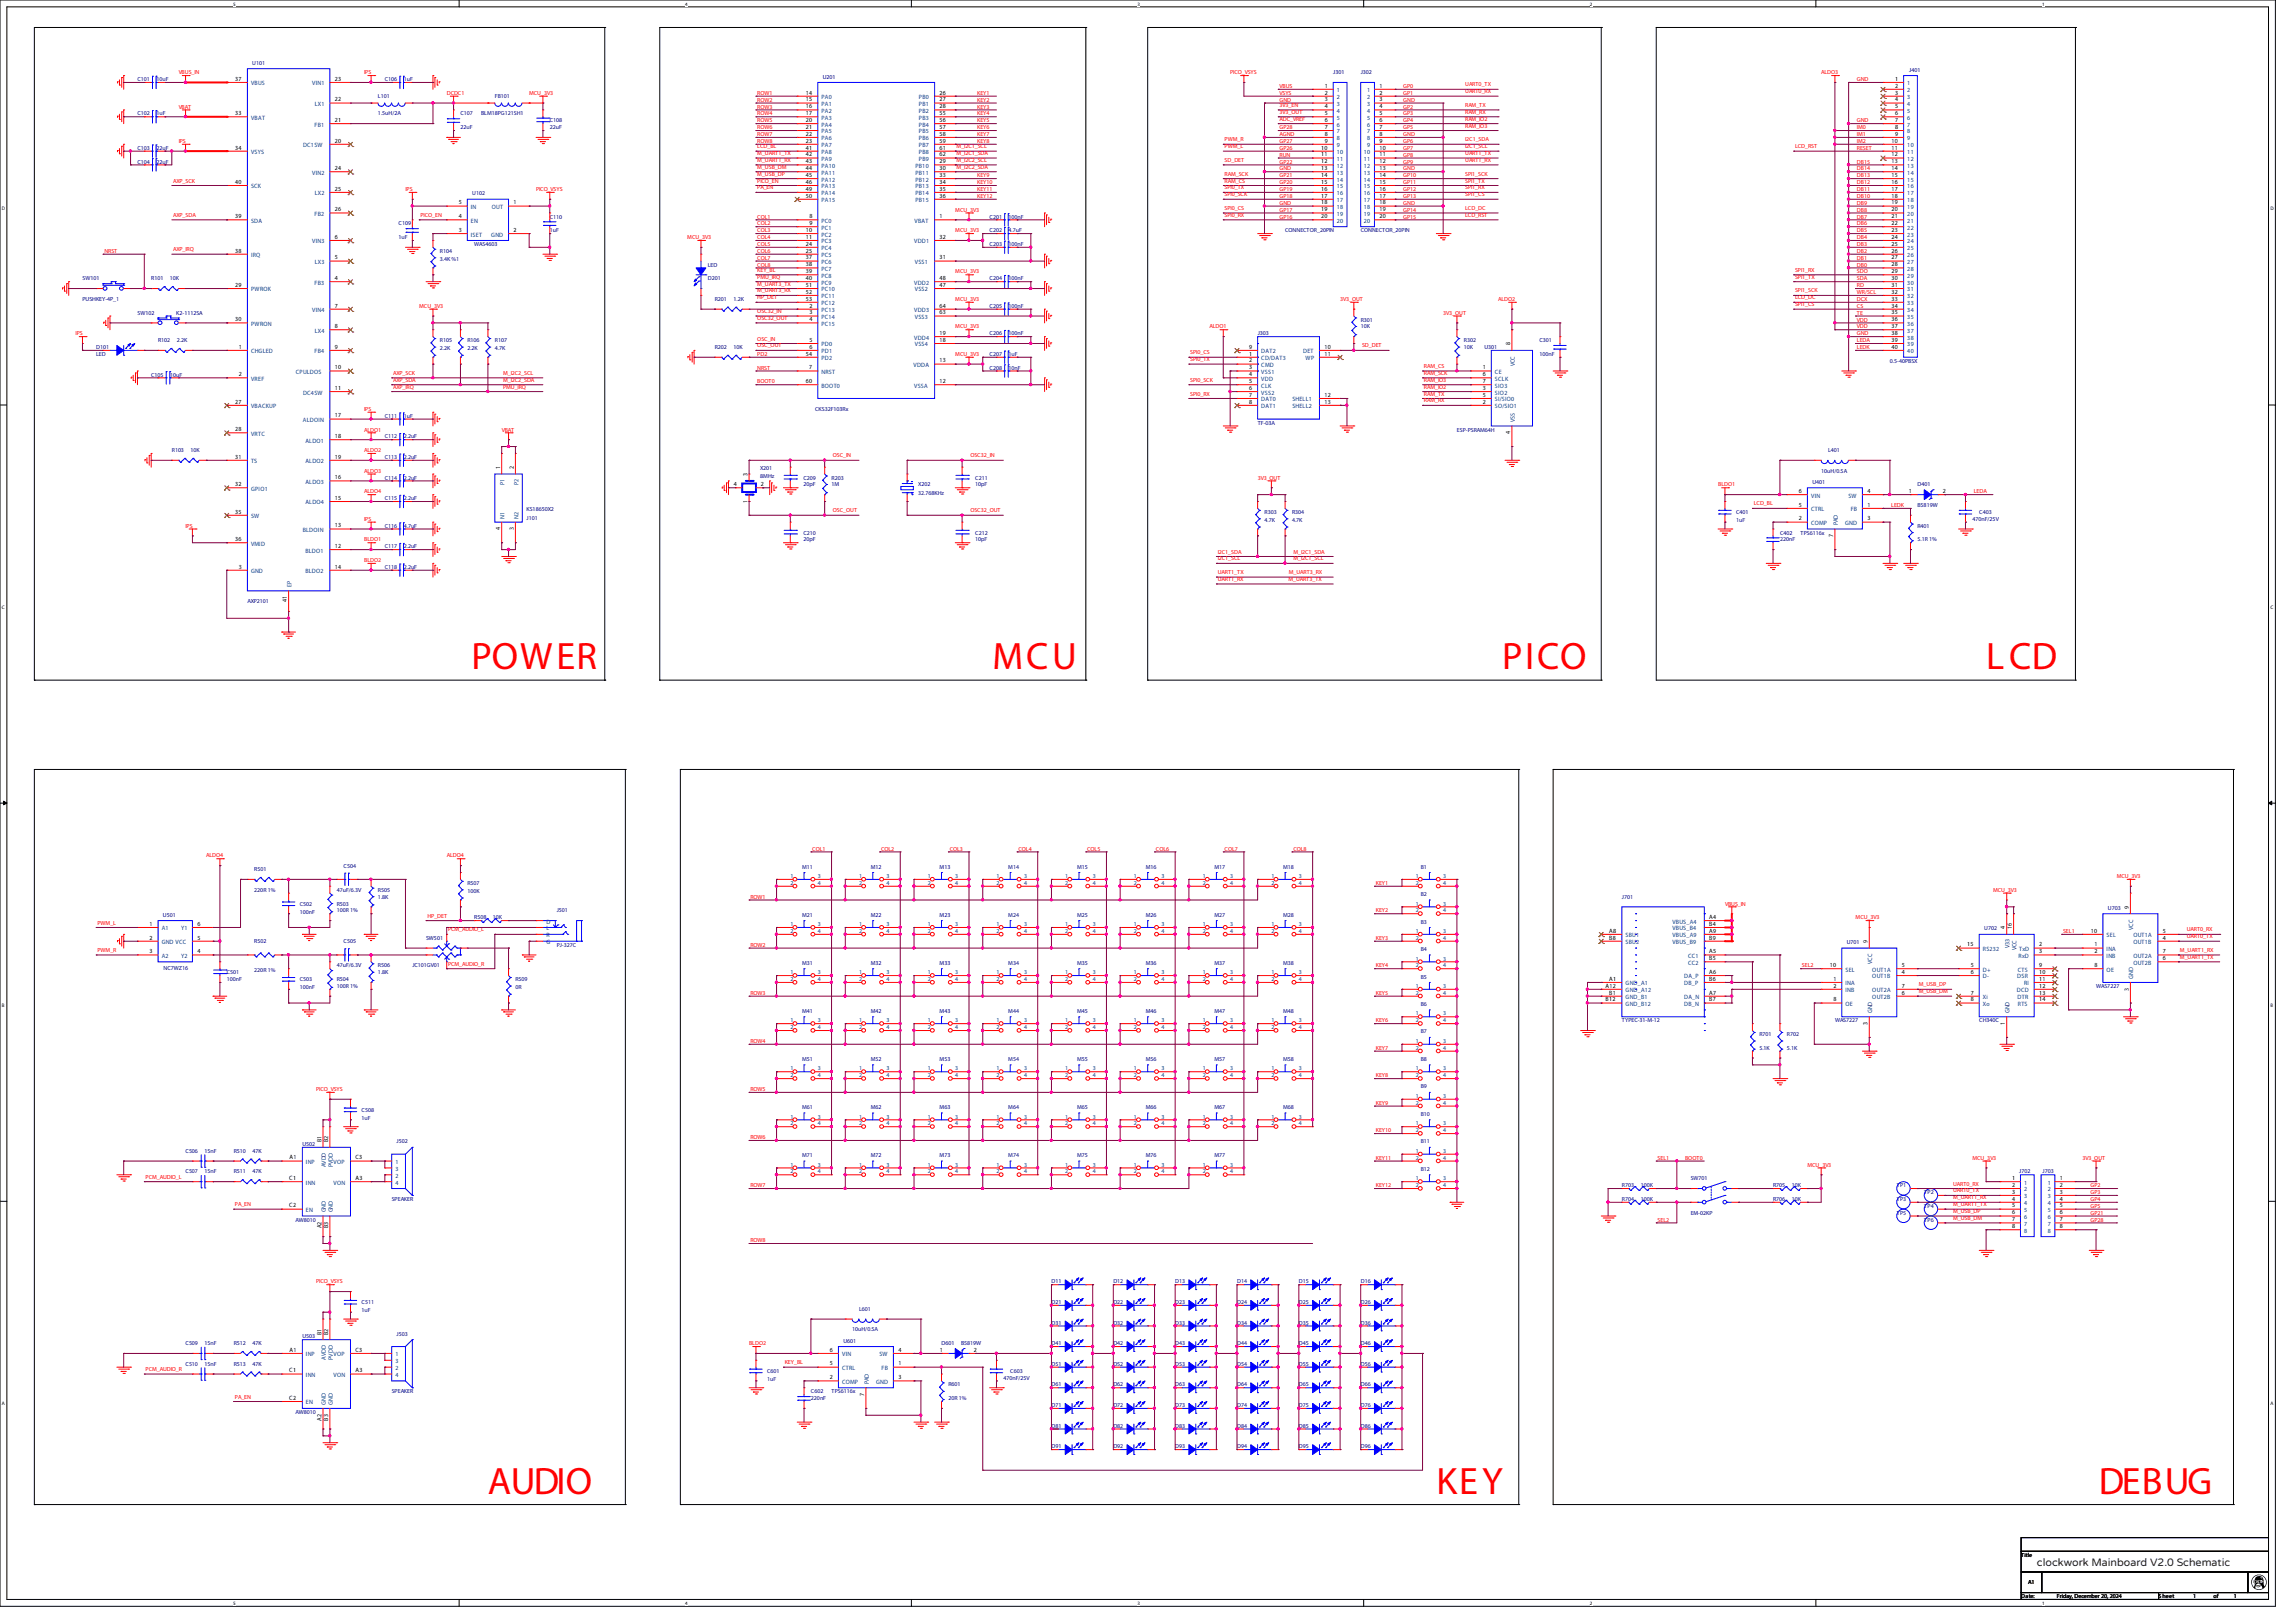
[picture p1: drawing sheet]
<svg xmlns="http://www.w3.org/2000/svg" width="297mm" height="210mm" viewBox="0 0 297 210" stroke-linecap="round" stroke-linejoin="round" font-family="sans-serif">
<defs><g id="words">
<g font-size="5" fill="#f00">
<text x="61" y="86.6">POWER</text>
<text x="128.4" y="86.6">MCU</text>
<text x="194.3" y="86.6">PICO</text>
<text x="256.9" y="86.6">LCD</text>
<text x="63.1" y="193.3">AUDIO</text>
<text x="185.8" y="193.3">KEY</text>
<text x="271.5" y="193.3">DEBUG</text>
</g>
<text font-size="1.4" fill="#231f20" x="263.5" y="202.7">clockwork Mainboard V2.0 Schematic</text>
<g font-size=".8" fill="#000080">
<text x="17.8" y="10.5">C101</text>
<text x="20.2" y="10.5">10uF</text>
<text x="32.6" y="8.4">U101</text>
<text x="49.8" y="10.5">C106</text>
<text x="52.2" y="10.5">1uF</text>
<text x="106.4" y="10.2">U201</text>
<text x="172.5" y="9.6">J301</text>
<text x="176" y="9.6">J302</text>
<text x="247" y="9.3">J401</text>
<text x="17.8" y="14.9">C102</text>
<text x="20.2" y="14.9">1uF</text>
<text x="48.9" y="12.7">L101</text>
<text x="48.9" y="14.9">1.5uH/2A</text>
<text x="59.6" y="14.9">C107</text>
<text x="59.6" y="16.7">22uF</text>
<text x="62.2" y="14.9">BLM18PG121SH1</text>
<text x="64" y="12.7">FB101</text>
<text x="71.1" y="15.8">C108</text>
<text x="71.1" y="16.7">22uF</text>
<text x="17.8" y="21.2">C104</text>
<text x="17.8" y="19.4">C103</text>
<text x="20.2" y="21.2">22uF</text>
<text x="20.2" y="19.4">22uF</text>
<text x="51.6" y="29.2">C109</text>
<text x="61.1" y="25.3">U102</text>
<text x="71.1" y="28.3">C110</text>
<text x="128" y="28.3">C201</text>
<text x="130.5" y="28.3">100nF</text>
<text x="51.6" y="30.9">1uF</text>
<text x="56.9" y="32.7">R104</text>
<text x="56.9" y="33.8">3.4K %1</text>
<text x="61.3" y="31.8">WAS4603</text>
<text x="71.1" y="30.1">1uF</text>
<text x="91.6" y="34.5">LED</text>
<text x="128" y="31.8">C203</text>
<text x="128" y="30.1">C202</text>
<text x="130.5" y="31.8">100nF</text>
<text x="130.5" y="30.1">4.7uF</text>
<text x="166.3" y="30.1">CONNECTOR_20PIN</text>
<text x="176" y="30.1">CONNECTOR_20PIN</text>
<text x="10.7" y="36.3">SW101</text>
<text x="10.7" y="38.9">PUSHKEY-4P_1</text>
<text x="17.8" y="40.7">SW102</text>
<text x="19.6" y="36.3">R101</text>
<text x="22" y="36.3">10K</text>
<text x="22.8" y="40.7">K2-1112SA</text>
<text x="91.6" y="36.3">D201</text>
<text x="92.5" y="38.9">R201</text>
<text x="94.9" y="38.9">1.2K</text>
<text x="128" y="36.3">C204</text>
<text x="128" y="39.8">C205</text>
<text x="130.5" y="36.3">100nF</text>
<text x="130.5" y="39.8">100nF</text>
<text x="176" y="41.6">R301</text>
<text x="12.4" y="45.2">D101</text>
<text x="12.4" y="46.1">LED</text>
<text x="20.4" y="44.3">R102</text>
<text x="22.9" y="44.3">2.2K</text>
<text x="56.9" y="44.3">R105</text>
<text x="56.9" y="45.3">2.2K</text>
<text x="60.5" y="44.3">R106</text>
<text x="60.5" y="45.3">2.2K</text>
<text x="64" y="44.3">R107</text>
<text x="64" y="45.3">4.7K</text>
<text x="92.5" y="45.2">R202</text>
<text x="94.9" y="45.2">10K</text>
<text x="128" y="47.8">C208</text>
<text x="128" y="43.4">C206</text>
<text x="128" y="46.1">C207</text>
<text x="130.5" y="47.8">10nF</text>
<text x="130.5" y="43.4">100nF</text>
<text x="130.5" y="46.1">1uF</text>
<text x="162.7" y="43.3">J303</text>
<text x="176" y="42.5">10K</text>
<text x="189.4" y="44.3">R302</text>
<text x="189.4" y="45.2">10K</text>
<text x="192" y="45.2">U301</text>
<text x="199.1" y="44.3">C301</text>
<text x="199.1" y="46.1">100nF</text>
<text x="244.5" y="46.9">0.5-40PBSX</text>
<text x="19.6" y="48.7">C105</text>
<text x="22" y="48.7">10uF</text>
<text x="105.5" y="53.2">CKS32F103Rx</text>
<text x="22.2" y="58.5">R103</text>
<text x="24.7" y="58.5">10K</text>
<text x="49.8" y="56.7">C112</text>
<text x="49.8" y="54.1">C111</text>
<text x="49.8" y="59.4">C113</text>
<text x="52.2" y="56.7">2.2uF</text>
<text x="52.2" y="54.1">1uF</text>
<text x="52.2" y="59.4">2.2uF</text>
<text x="162.7" y="54.9">TF-03A</text>
<text x="188.5" y="55.8">ESP-PSRAM64H</text>
<text x="236.5" y="58.5">L401</text>
<text x="49.8" y="62.1">C114</text>
<text x="49.8" y="64.7">C115</text>
<text x="52.2" y="62.1">2.2uF</text>
<text x="52.2" y="64.7">2.2uF</text>
<text x="98.3" y="60.8">X201</text>
<text x="98.3" y="61.9">8MHz</text>
<text x="103.9" y="62.1">C209</text>
<text x="103.9" y="62.9">20pF</text>
<text x="107.6" y="62.1">R203</text>
<text x="107.6" y="62.9">1M</text>
<text x="118.8" y="62.9">X202</text>
<text x="118.8" y="64">32.768KHz</text>
<text x="126.2" y="62.1">C211</text>
<text x="126.2" y="62.9">10pF</text>
<text x="234.5" y="62.6">U401</text>
<text x="235.6" y="61.2">10uH/0.5A</text>
<text x="248" y="62.9">D401</text>
<text x="248" y="65.6">B5819W</text>
<text x="49.8" y="71">C117</text>
<text x="49.8" y="68.3">C116</text>
<text x="52.2" y="71">2.2uF</text>
<text x="52.2" y="68.3">4.7uF</text>
<text x="68.1" y="67.2">J101</text>
<text x="68.1" y="66.2">KS18650X2</text>
<text x="103.9" y="69.2">C210</text>
<text x="103.9" y="70">20pF</text>
<text x="126.2" y="69.2">C212</text>
<text x="126.2" y="70">10pF</text>
<text x="163.6" y="66.5">R303</text>
<text x="163.6" y="67.6">4.7K</text>
<text x="167.1" y="66.5">R304</text>
<text x="167.1" y="67.6">4.7K</text>
<text x="224.6" y="66.5">C401</text>
<text x="224.6" y="67.6">1uF</text>
<text x="230.3" y="69.2">C402</text>
<text x="230.3" y="70.1">220nF</text>
<text x="232.9" y="69.2">TPS6116x</text>
<text x="248" y="68.3">R401</text>
<text x="248" y="70.1">5.1R 1%</text>
<text x="255.2" y="67.4">470nF/25V</text>
<text x="256" y="66.5">C403</text>
<text x="49.8" y="73.6">C118</text>
<text x="52.2" y="73.6">2.2uF</text>
<text x="32" y="78.1">AXP2101</text>
<text x="32.9" y="112.7">R501</text>
<text x="44.5" y="112.3">C504</text>
<text x="103.8" y="112.4">M11</text>
<text x="112.7" y="112.4">M12</text>
<text x="121.5" y="112.4">M13</text>
<text x="130.4" y="112.4">M14</text>
<text x="139.3" y="112.4">M15</text>
<text x="148.2" y="112.4">M16</text>
<text x="157.1" y="112.4">M17</text>
<text x="166" y="112.4">M18</text>
<text x="183.8" y="112.4">B1</text>
<text x="21.1" y="118.6">U501</text>
<text x="32.9" y="115.4">220R 1%</text>
<text x="38.8" y="117.2">C502</text>
<text x="38.8" y="118.2">100nF</text>
<text x="43.6" y="115.4">47uF/6.3V</text>
<text x="43.6" y="117.2">R503</text>
<text x="43.6" y="118.1">100R 1%</text>
<text x="48.9" y="115.4">R505</text>
<text x="48.9" y="116.3">1.8K</text>
<text x="60.5" y="114.5">R507</text>
<text x="60.5" y="115.6">100K</text>
<text x="61.3" y="119">R508</text>
<text x="63.8" y="119">10K</text>
<text x="72" y="118.1">J501</text>
<text x="103.8" y="118.6">M21</text>
<text x="112.7" y="118.6">M22</text>
<text x="121.5" y="118.6">M23</text>
<text x="130.4" y="118.6">M24</text>
<text x="139.3" y="118.6">M25</text>
<text x="148.2" y="118.6">M26</text>
<text x="157.1" y="118.6">M27</text>
<text x="166" y="118.6">M28</text>
<text x="183.8" y="119.5">B3</text>
<text x="183.8" y="116">B2</text>
<text x="209.8" y="116.3">J701</text>
<text x="272.7" y="117.7">U703</text>
<text x="21.2" y="125.5">NC7WZ16</text>
<text x="32.9" y="122.1">R502</text>
<text x="32.9" y="125.7">220R 1%</text>
<text x="43.6" y="125.2">47uF/6.3V</text>
<text x="44.5" y="122.1">C505</text>
<text x="48.9" y="125.2">R506</text>
<text x="53.3" y="125.2">JC101GV01</text>
<text x="55.1" y="121.6">SW501</text>
<text x="72" y="122.5">PJ-327C</text>
<text x="103.8" y="124.8">M31</text>
<text x="112.7" y="124.8">M32</text>
<text x="121.5" y="124.8">M33</text>
<text x="130.4" y="124.8">M34</text>
<text x="139.3" y="124.8">M35</text>
<text x="148.2" y="124.8">M36</text>
<text x="157.1" y="124.8">M37</text>
<text x="166" y="124.8">M38</text>
<text x="183.8" y="123.1">B4</text>
<text x="238.9" y="122.2">U701</text>
<text x="256.7" y="120.4">U702</text>
<text x="29.3" y="126.1">C501</text>
<text x="29.3" y="127">100nF</text>
<text x="38.8" y="127">C503</text>
<text x="38.8" y="128">100nF</text>
<text x="43.6" y="127">R504</text>
<text x="43.6" y="127.8">100R 1%</text>
<text x="48.9" y="126.1">1.8K</text>
<text x="66.7" y="127">R509</text>
<text x="66.7" y="128">0R</text>
<text x="103.8" y="131.1">M41</text>
<text x="112.7" y="131.1">M42</text>
<text x="121.5" y="131.1">M43</text>
<text x="130.4" y="131.1">M44</text>
<text x="139.3" y="131.1">M45</text>
<text x="148.2" y="131.1">M46</text>
<text x="157.1" y="131.1">M47</text>
<text x="166" y="131.1">M48</text>
<text x="183.8" y="130.2">B6</text>
<text x="183.8" y="126.6">B5</text>
<text x="271.2" y="127.8">WAS7227</text>
<text x="103.8" y="137.3">M51</text>
<text x="112.7" y="137.3">M52</text>
<text x="121.5" y="137.3">M53</text>
<text x="130.4" y="137.3">M54</text>
<text x="139.3" y="137.3">M55</text>
<text x="148.2" y="137.3">M56</text>
<text x="157.1" y="137.3">M57</text>
<text x="166" y="137.3">M58</text>
<text x="183.8" y="137.3">B8</text>
<text x="183.8" y="133.7">B7</text>
<text x="209.8" y="132.3">TYPEC-31-M-12</text>
<text x="227.6" y="134.1">R701</text>
<text x="227.6" y="135.8">5.1K</text>
<text x="231.2" y="134.1">R702</text>
<text x="231.2" y="135.8">5.1K</text>
<text x="237.4" y="132.3">WAS7227</text>
<text x="256" y="132.3">CH340C</text>
<text x="46.8" y="143.8">C508</text>
<text x="103.8" y="143.5">M61</text>
<text x="112.7" y="143.5">M62</text>
<text x="121.5" y="143.5">M63</text>
<text x="130.4" y="143.5">M64</text>
<text x="139.3" y="143.5">M65</text>
<text x="148.2" y="143.5">M66</text>
<text x="157.1" y="143.5">M67</text>
<text x="166" y="143.5">M68</text>
<text x="183.8" y="140.8">B9</text>
<text x="24" y="149.2">C506</text>
<text x="26.5" y="149.2">15nF</text>
<text x="30.2" y="149.2">R510</text>
<text x="32.7" y="149.2">47K</text>
<text x="39.1" y="148.3">U502</text>
<text x="46.8" y="144.9">1uF</text>
<text x="51.3" y="148">J502</text>
<text x="103.8" y="149.7">M71</text>
<text x="112.7" y="149.7">M72</text>
<text x="121.5" y="149.7">M73</text>
<text x="130.4" y="149.7">M74</text>
<text x="139.3" y="149.7">M75</text>
<text x="148.2" y="149.7">M76</text>
<text x="157.1" y="149.7">M77</text>
<text x="183.8" y="148">B11</text>
<text x="183.8" y="144.4">B10</text>
<text x="24" y="151.8">C507</text>
<text x="26.5" y="151.8">15nF</text>
<text x="30.2" y="151.8">R511</text>
<text x="32.7" y="151.8">47K</text>
<text x="50.7" y="155.4">SPEAKER</text>
<text x="183.8" y="151.5">B12</text>
<text x="209.8" y="155.4">R704</text>
<text x="209.8" y="153.6">R703</text>
<text x="212.2" y="155.4">100K</text>
<text x="212.2" y="153.6">100K</text>
<text x="218.7" y="152.7">SW701</text>
<text x="229.4" y="155.4">R706</text>
<text x="229.4" y="153.6">R705</text>
<text x="231.8" y="155.4">10K</text>
<text x="231.8" y="153.6">10K</text>
<text x="245.4" y="155.4">TP3</text>
<text x="245.4" y="153.6">TP1</text>
<text x="248.9" y="154.5">TP2</text>
<text x="261.2" y="151.8">J702</text>
<text x="264.2" y="151.8">J703</text>
<text x="38.2" y="158.1">AW8010</text>
<text x="218.7" y="157.2">EM-02KP</text>
<text x="245.4" y="157.2">TP5</text>
<text x="248.9" y="156.3">TP4</text>
<text x="248.9" y="158.1">TP6</text>
<text x="136" y="166.1">D11</text>
<text x="144" y="166.1">D12</text>
<text x="152" y="166.1">D13</text>
<text x="160" y="166.1">D14</text>
<text x="168" y="166.1">D15</text>
<text x="176" y="166.1">D16</text>
<text x="39.1" y="173.2">U503</text>
<text x="46.8" y="168.7">C511</text>
<text x="46.8" y="169.8">1uF</text>
<text x="51.3" y="172.8">J503</text>
<text x="109.1" y="173.7">U601</text>
<text x="110.2" y="172.3">10uH/0.5A</text>
<text x="111.1" y="169.6">L601</text>
<text x="136" y="171.4">D31</text>
<text x="136" y="168.7">D21</text>
<text x="144" y="168.7">D22</text>
<text x="144" y="171.4">D32</text>
<text x="152" y="168.7">D23</text>
<text x="152" y="171.4">D33</text>
<text x="160" y="171.4">D34</text>
<text x="160" y="168.7">D24</text>
<text x="168" y="171.4">D35</text>
<text x="168" y="168.7">D25</text>
<text x="176" y="171.4">D36</text>
<text x="176" y="168.7">D26</text>
<text x="24" y="176.7">C510</text>
<text x="24" y="174.1">C509</text>
<text x="26.5" y="176.7">15nF</text>
<text x="26.5" y="174.1">15nF</text>
<text x="30.2" y="176.7">R513</text>
<text x="30.2" y="174.1">R512</text>
<text x="32.7" y="176.7">47K</text>
<text x="32.7" y="174.1">47K</text>
<text x="99.2" y="177.6">C601</text>
<text x="99.2" y="178.7">1uF</text>
<text x="121.8" y="174.1">D601</text>
<text x="122.7" y="179.4">R601</text>
<text x="124.3" y="174.1">B5819W</text>
<text x="129.8" y="178.5">470nF/25V</text>
<text x="130.7" y="177.6">C603</text>
<text x="136" y="179.4">D61</text>
<text x="136" y="174.1">D41</text>
<text x="136" y="176.7">D51</text>
<text x="144" y="179.4">D62</text>
<text x="144" y="176.7">D52</text>
<text x="144" y="174.1">D42</text>
<text x="152" y="176.7">D53</text>
<text x="152" y="174.1">D43</text>
<text x="152" y="179.4">D63</text>
<text x="160" y="174.1">D44</text>
<text x="160" y="179.4">D64</text>
<text x="160" y="176.7">D54</text>
<text x="168" y="179.4">D65</text>
<text x="168" y="176.7">D55</text>
<text x="168" y="174.1">D45</text>
<text x="176" y="179.4">D66</text>
<text x="176" y="174.1">D46</text>
<text x="176" y="176.7">D56</text>
<text x="38.2" y="183">AW8010</text>
<text x="50.7" y="180.3">SPEAKER</text>
<text x="104.9" y="180.3">C602</text>
<text x="104.9" y="181.2">220nF</text>
<text x="107.6" y="180.3">TPS6116x</text>
<text x="122.7" y="181.2">20R 1%</text>
<text x="136" y="184.7">D81</text>
<text x="136" y="182.1">D71</text>
<text x="144" y="184.7">D82</text>
<text x="144" y="182.1">D72</text>
<text x="152" y="182.1">D73</text>
<text x="152" y="184.7">D83</text>
<text x="160" y="182.1">D74</text>
<text x="160" y="184.7">D84</text>
<text x="168" y="184.7">D85</text>
<text x="168" y="182.1">D75</text>
<text x="176" y="184.7">D86</text>
<text x="176" y="182.1">D76</text>
<text x="136" y="187.4">D91</text>
<text x="144" y="187.4">D92</text>
<text x="152" y="187.4">D93</text>
<text x="160" y="187.4">D94</text>
<text x="168" y="187.4">D95</text>
<text x="176" y="187.4">D96</text>
</g>
<g font-size=".8" fill="#f00">
<text x="23.1" y="9.6">VBUS_IN</text>
<text x="47.1" y="9.6">IPS</text>
<text x="159.1" y="9.6">PICO_VSYS</text>
<text x="165.5" y="11.4">VBUS</text>
<text x="181.5" y="11.4">GP0</text>
<text x="189.5" y="11.2">UART0_TX</text>
<text x="235.6" y="9.6">ALDO3</text>
<text x="240.2" y="10.5">GND</text>
<text x="23.1" y="14.1">VBAT</text>
<text x="57.8" y="12.3">DCDC1</text>
<text x="68.5" y="12.3">MCU_3V3</text>
<text x="98" y="12.3">ROW1</text>
<text x="98" y="13.2">ROW2</text>
<text x="98" y="14.1">ROW3</text>
<text x="98" y="14.9">ROW4</text>
<text x="98" y="15.8">ROW5</text>
<text x="98" y="16.7">ROW6</text>
<text x="98" y="17.6">ROW7</text>
<text x="126.4" y="12.3">KEY1</text>
<text x="126.4" y="13.2">KEY2</text>
<text x="126.4" y="14.1">KEY3</text>
<text x="126.4" y="14.9">KEY4</text>
<text x="126.4" y="15.8">KEY5</text>
<text x="126.4" y="16.7">KEY6</text>
<text x="126.4" y="17.6">KEY7</text>
<text x="165.5" y="12.3">VSYS</text>
<text x="165.5" y="13.2">GND</text>
<text x="165.5" y="13.8">3V3_EN</text>
<text x="165.5" y="14.7">3V3_OUT</text>
<text x="165.5" y="15.6">ADC_VREF</text>
<text x="165.5" y="16.7">GP28</text>
<text x="165.5" y="17.6">AGND</text>
<text x="181.5" y="12.3">GP1</text>
<text x="181.5" y="13.2">GND</text>
<text x="181.5" y="14.1">GP2</text>
<text x="181.5" y="14.9">GP3</text>
<text x="181.5" y="15.8">GP4</text>
<text x="181.5" y="16.7">GP5</text>
<text x="181.5" y="17.6">GND</text>
<text x="189.5" y="12.1">UART0_RX</text>
<text x="189.5" y="13.8">RAM_TX</text>
<text x="189.5" y="14.7">RAM_RX</text>
<text x="189.5" y="15.6">RAM_IO2</text>
<text x="189.5" y="16.5">RAM_IO3</text>
<text x="240.2" y="16.7">IM0</text>
<text x="240.2" y="17.6">IM1</text>
<text x="240.2" y="15.8">GND</text>
<text x="22.4" y="23.6">AXP_SCK</text>
<text x="23.1" y="18.5">IPS</text>
<text x="98" y="18.5">ROW8</text>
<text x="98" y="19.2">LCD_BL</text>
<text x="98" y="20.1">M_UART1_TX</text>
<text x="98" y="21">M_UART1_RX</text>
<text x="98" y="21.8">M_USB_DM</text>
<text x="98" y="22.7">M_USB_DP</text>
<text x="98" y="23.6">PICO_EN</text>
<text x="123.7" y="19.2">M_I2C1_SCL</text>
<text x="123.7" y="20.1">M_I2C1_SDA</text>
<text x="123.7" y="21">M_I2C2_SCL</text>
<text x="123.7" y="21.8">M_I2C2_SDA</text>
<text x="126.4" y="18.5">KEY8</text>
<text x="126.4" y="22.9">KEY9</text>
<text x="126.4" y="23.8">KEY10</text>
<text x="158.4" y="18.3">PWM_R</text>
<text x="158.4" y="19.2">PWM_L</text>
<text x="158.4" y="21">SD_DET</text>
<text x="158.4" y="22.7">RAM_SCK</text>
<text x="158.4" y="23.6">RAM_CS</text>
<text x="165.5" y="18.5">GP27</text>
<text x="165.5" y="19.4">GP26</text>
<text x="165.5" y="20.3">RUN</text>
<text x="165.5" y="21.2">GP22</text>
<text x="165.5" y="22.1">GND</text>
<text x="165.5" y="22.9">GP21</text>
<text x="165.5" y="23.8">GP20</text>
<text x="181.5" y="18.5">GP6</text>
<text x="181.5" y="19.4">GP7</text>
<text x="181.5" y="20.3">GP8</text>
<text x="181.5" y="21.2">GP9</text>
<text x="181.5" y="22.1">GND</text>
<text x="181.5" y="22.9">GP10</text>
<text x="181.5" y="23.8">GP11</text>
<text x="189.5" y="18.3">I2C1_SDA</text>
<text x="189.5" y="19.2">I2C1_SCL</text>
<text x="189.5" y="20.1">UART1_TX</text>
<text x="189.5" y="21">UART1_RX</text>
<text x="189.5" y="22.7">SPI1_SCK</text>
<text x="189.5" y="23.6">SPI1_TX</text>
<text x="232.2" y="19.2">LCD_RST</text>
<text x="240.2" y="21.2">DB15</text>
<text x="240.2" y="22.1">DB14</text>
<text x="240.2" y="22.9">DB13</text>
<text x="240.2" y="23.8">DB12</text>
<text x="240.2" y="18.5">IM2</text>
<text x="240.2" y="19.4">RESET</text>
<text x="22.4" y="28.1">AXP_SDA</text>
<text x="52.5" y="24.7">IPS</text>
<text x="54.4" y="28.1">PICO_EN</text>
<text x="69.3" y="24.7">PICO_VSYS</text>
<text x="98" y="24.5">PA_EN</text>
<text x="98" y="28.3">COL1</text>
<text x="98" y="29.2">COL2</text>
<text x="123.6" y="27.4">MCU_3V3</text>
<text x="126.4" y="24.7">KEY11</text>
<text x="126.4" y="25.6">KEY12</text>
<text x="158.4" y="24.5">SPI0_TX</text>
<text x="158.4" y="25.4">SPI0_SCK</text>
<text x="158.4" y="27.2">SPI0_CS</text>
<text x="158.4" y="28.1">SPI0_RX</text>
<text x="165.5" y="24.7">GP19</text>
<text x="165.5" y="25.6">GP18</text>
<text x="165.5" y="26.5">GND</text>
<text x="165.5" y="27.4">GP17</text>
<text x="165.5" y="28.3">GP16</text>
<text x="181.5" y="24.7">GP12</text>
<text x="181.5" y="25.6">GP13</text>
<text x="181.5" y="26.5">GND</text>
<text x="181.5" y="27.4">GP14</text>
<text x="181.5" y="28.3">GP15</text>
<text x="189.5" y="24.5">SPI1_RX</text>
<text x="189.5" y="25.4">SPI1_CS</text>
<text x="189.5" y="27.2">LCD_DC</text>
<text x="189.5" y="28.1">LCD_RST</text>
<text x="240.2" y="24.7">DB11</text>
<text x="240.2" y="25.6">DB10</text>
<text x="240.2" y="26.5">DB9</text>
<text x="240.2" y="27.4">DB8</text>
<text x="240.2" y="28.3">DB7</text>
<text x="240.2" y="29.2">DB6</text>
<text x="13.5" y="32.7">NRST</text>
<text x="22.4" y="32.5">AXP_IRQ</text>
<text x="88.9" y="30.9">MCU_3V3</text>
<text x="98" y="30.1">COL3</text>
<text x="98" y="30.9">COL4</text>
<text x="98" y="31.8">COL5</text>
<text x="98" y="32.7">COL6</text>
<text x="98" y="33.6">COL7</text>
<text x="98" y="34.5">COL8</text>
<text x="98" y="35.2">KEY_BL</text>
<text x="123.6" y="30.1">MCU_3V3</text>
<text x="123.6" y="35.4">MCU_3V3</text>
<text x="232.2" y="35.2">SPI1_RX</text>
<text x="240.2" y="30.1">DB5</text>
<text x="240.2" y="30.9">DB4</text>
<text x="240.2" y="31.8">DB3</text>
<text x="240.2" y="32.7">DB2</text>
<text x="240.2" y="33.6">DB1</text>
<text x="240.2" y="34.5">DB0</text>
<text x="240.2" y="35.4">SDO</text>
<text x="54.2" y="39.8">MCU_3V3</text>
<text x="98" y="36.1">PMU_IRQ</text>
<text x="98" y="37">M_UART3_TX</text>
<text x="98" y="37.8">M_UART3_RX</text>
<text x="98" y="38.7">HP_DET</text>
<text x="98" y="40.5">OSC32_IN</text>
<text x="98" y="41.4">OSC32_OUT</text>
<text x="123.6" y="38.9">MCU_3V3</text>
<text x="173.4" y="38.9">3V3_OUT</text>
<text x="186.7" y="40.7">3V3_OUT</text>
<text x="193.8" y="38.9">ALDO2</text>
<text x="232.2" y="36.1">SPI1_TX</text>
<text x="232.2" y="38.7">LCD_DC</text>
<text x="232.2" y="37.8">SPI1_SCK</text>
<text x="232.2" y="39.6">SPI1_CS</text>
<text x="240.2" y="36.3">SDA</text>
<text x="240.2" y="37.2">RD</text>
<text x="240.2" y="38.1">WR/SCL</text>
<text x="240.2" y="38.9">DCX</text>
<text x="240.2" y="39.8">CS</text>
<text x="240.2" y="40.7">TE</text>
<text x="240.2" y="41.6">VDD</text>
<text x="9.8" y="43.4">IPS</text>
<text x="98" y="44.1">OSC_IN</text>
<text x="98" y="45">OSC_OUT</text>
<text x="98" y="47.8">NRST</text>
<text x="98" y="46.1">PD2</text>
<text x="123.6" y="46.1">MCU_3V3</text>
<text x="123.6" y="42.5">MCU_3V3</text>
<text x="154" y="45.8">SPI0_CS</text>
<text x="154" y="46.7">SPI0_TX</text>
<text x="156.5" y="42.5">ALDO1</text>
<text x="176.2" y="45">SD_DET</text>
<text x="184.2" y="47.6">RAM_CS</text>
<text x="240.2" y="43.4">GND</text>
<text x="240.2" y="42.5">VDD</text>
<text x="240.2" y="44.3">LEDA</text>
<text x="240.2" y="45.2">LEDK</text>
<text x="47.1" y="53.2">IPS</text>
<text x="50.8" y="48.5">AXP_SCK</text>
<text x="50.8" y="49.4">AXP_SDA</text>
<text x="50.8" y="50.3">AXP_IRQ</text>
<text x="65.1" y="48.5">M_I2C2_SCL</text>
<text x="65.1" y="49.4">M_I2C2_SDA</text>
<text x="65.1" y="50.3">PMU_IRQ</text>
<text x="98" y="49.6">BOOT0</text>
<text x="154" y="49.4">SPI0_SCK</text>
<text x="154" y="51.2">SPI0_RX</text>
<text x="184.2" y="48.5">RAM_SCK</text>
<text x="184.2" y="51.2">RAM_TX</text>
<text x="184.2" y="52.1">RAM_RX</text>
<text x="184.2" y="49.4">RAM_IO3</text>
<text x="184.2" y="50.3">RAM_IO2</text>
<text x="47.1" y="55.8">ALDO1</text>
<text x="47.1" y="58.5">ALDO2</text>
<text x="64.9" y="55.8">VBAT</text>
<text x="107.7" y="59.2">OSC_IN</text>
<text x="125.5" y="59.2">OSC32_IN</text>
<text x="47.1" y="61.2">ALDO3</text>
<text x="47.1" y="63.8">ALDO4</text>
<text x="162.7" y="62.1">3V3_OUT</text>
<text x="222.3" y="62.9">BLDO1</text>
<text x="226.9" y="65.4">LCD_BL</text>
<text x="244.7" y="65.6">LEDK</text>
<text x="255.3" y="63.8">LEDA</text>
<text x="24" y="68.3">IPS</text>
<text x="47.1" y="67.4">IPS</text>
<text x="47.1" y="70.1">BLDO1</text>
<text x="107.7" y="66.3">OSC_OUT</text>
<text x="125.5" y="66.3">OSC32_OUT</text>
<text x="157.5" y="71.6">I2C1_SDA</text>
<text x="167.3" y="71.6">M_I2C1_SDA</text>
<text x="47.1" y="72.7">BLDO2</text>
<text x="157.5" y="72.5">I2C1_SCL</text>
<text x="157.5" y="74.3">UART1_TX</text>
<text x="157.5" y="75.2">UART1_RX</text>
<text x="166.7" y="75.2">M_UART3_TX</text>
<text x="166.7" y="74.3">M_UART3_RX</text>
<text x="167.3" y="72.5">M_I2C1_SCL</text>
<text x="26.7" y="111">ALDO4</text>
<text x="57.8" y="111">ALDO4</text>
<text x="105.1" y="110.1">COL1</text>
<text x="114" y="110.1">COL2</text>
<text x="122.9" y="110.1">COL3</text>
<text x="131.7" y="110.1">COL4</text>
<text x="140.6" y="110.1">COL5</text>
<text x="149.5" y="110.1">COL6</text>
<text x="158.4" y="110.1">COL7</text>
<text x="167.3" y="110.1">COL8</text>
<text x="273.8" y="113.6">MCU_3V3</text>
<text x="12.6" y="119.6">PWM_L</text>
<text x="55.3" y="118.7">HP_DET</text>
<text x="97.1" y="116.3">ROW1</text>
<text x="178" y="114.5">KEY1</text>
<text x="178" y="118.1">KEY2</text>
<text x="223.2" y="117.2">VBUS_IN</text>
<text x="240" y="119">MCU_3V3</text>
<text x="257.8" y="115.4">MCU_3V3</text>
<text x="12.6" y="123.2">PWM_R</text>
<text x="58" y="120.5">PCM_AUDIO_L</text>
<text x="58" y="125">PCM_AUDIO_R</text>
<text x="97.1" y="122.5">ROW2</text>
<text x="178" y="121.6">KEY3</text>
<text x="178" y="125.2">KEY4</text>
<text x="233.1" y="125.2">SEL2</text>
<text x="266.9" y="120.7">SEL1</text>
<text x="282" y="123.2">M_UART1_RX</text>
<text x="282" y="124.1">M_UART1_TX</text>
<text x="282.9" y="120.5">UART0_RX</text>
<text x="282.9" y="121.4">UART0_TX</text>
<text x="97.1" y="128.7">ROW3</text>
<text x="178" y="128.7">KEY5</text>
<text x="248.2" y="127.6">M_USB_DP</text>
<text x="248.2" y="128.5">M_USB_DM</text>
<text x="97.1" y="135">ROW4</text>
<text x="178" y="132.3">KEY6</text>
<text x="178" y="135.8">KEY7</text>
<text x="40.9" y="141.2">PICO_VSYS</text>
<text x="97.1" y="141.2">ROW5</text>
<text x="178" y="143">KEY9</text>
<text x="178" y="139.4">KEY8</text>
<text x="97.1" y="147.4">ROW6</text>
<text x="178" y="146.5">KEY10</text>
<text x="18.8" y="152.5">PCM_AUDIO_L</text>
<text x="97.1" y="153.6">ROW7</text>
<text x="178" y="150.1">KEY11</text>
<text x="178" y="153.6">KEY12</text>
<text x="214.4" y="150.1">SEL1</text>
<text x="218" y="150.1">BOOT0</text>
<text x="233.8" y="151">MCU_3V3</text>
<text x="252.7" y="153.4">UART0_RX</text>
<text x="252.7" y="154.3">UART0_TX</text>
<text x="252.7" y="155.2">M_UART1_RX</text>
<text x="255.2" y="150.1">MCU_3V3</text>
<text x="269.4" y="150.1">3V3_OUT</text>
<text x="270.4" y="153.6">GP2</text>
<text x="270.4" y="154.5">GP3</text>
<text x="270.4" y="155.4">GP4</text>
<text x="30.4" y="156.1">PA_EN</text>
<text x="97.1" y="160.7">ROW8</text>
<text x="214.4" y="158.1">SEL2</text>
<text x="252.7" y="156.1">M_UART1_TX</text>
<text x="252.7" y="157">M_USB_DP</text>
<text x="252.7" y="157.9">M_USB_DM</text>
<text x="270.4" y="158.1">GP28</text>
<text x="270.4" y="156.3">GP5</text>
<text x="270.4" y="157.2">GP21</text>
<text x="40.9" y="166.1">PICO_VSYS</text>
<text x="18.8" y="177.4">PCM_AUDIO_R</text>
<text x="96.9" y="174.1">BLDO2</text>
<text x="101.5" y="176.5">KEY_BL</text>
<text x="30.4" y="181">PA_EN</text>
</g>
<g font-size=".8">
<text x="30.4" y="10.5">37</text>
<text x="43.3" y="10.5">23</text>
<text x="171.4" y="11.3">1</text>
<text x="178.4" y="11.3">1</text>
<text x="245.2" y="10.5">1</text>
<text x="245.2" y="11.3">2</text>
<text x="30.4" y="14.9">33</text>
<text x="43.3" y="15.8">21</text>
<text x="43.3" y="13.1">22</text>
<text x="104.2" y="12.2">14</text>
<text x="104.2" y="13.1">15</text>
<text x="104.2" y="14">16</text>
<text x="104.2" y="14.9">17</text>
<text x="104.2" y="15.8">20</text>
<text x="104.2" y="16.7">21</text>
<text x="104.2" y="17.6">22</text>
<text x="121.5" y="12.2">26</text>
<text x="121.5" y="13.1">27</text>
<text x="121.5" y="14">28</text>
<text x="121.5" y="14.9">55</text>
<text x="121.5" y="15.8">56</text>
<text x="121.5" y="16.7">57</text>
<text x="121.5" y="17.6">58</text>
<text x="171.4" y="12.2">2</text>
<text x="171.4" y="13.1">3</text>
<text x="171.4" y="14">4</text>
<text x="171.4" y="14.9">5</text>
<text x="171.4" y="15.8">6</text>
<text x="171.4" y="16.7">7</text>
<text x="171.4" y="17.6">8</text>
<text x="178.4" y="12.2">2</text>
<text x="178.4" y="13.1">3</text>
<text x="178.4" y="14">4</text>
<text x="178.4" y="14.9">5</text>
<text x="178.4" y="15.8">6</text>
<text x="178.4" y="16.7">7</text>
<text x="178.4" y="17.6">8</text>
<text x="245.2" y="12.2">3</text>
<text x="245.2" y="13.1">4</text>
<text x="245.2" y="14">5</text>
<text x="245.2" y="14.9">6</text>
<text x="245.2" y="15.8">7</text>
<text x="245.2" y="16.7">8</text>
<text x="245.2" y="17.6">9</text>
<text x="30.4" y="19.3">34</text>
<text x="30.4" y="23.8">40</text>
<text x="43.3" y="22">24</text>
<text x="43.3" y="18.5">20</text>
<text x="104.2" y="18.5">23</text>
<text x="104.2" y="19.3">41</text>
<text x="104.2" y="20.2">42</text>
<text x="104.2" y="21.1">43</text>
<text x="104.2" y="22">44</text>
<text x="104.2" y="22.9">45</text>
<text x="104.2" y="23.8">46</text>
<text x="121.5" y="18.5">59</text>
<text x="121.5" y="19.3">61</text>
<text x="121.5" y="20.2">62</text>
<text x="121.5" y="21.1">29</text>
<text x="121.5" y="22">30</text>
<text x="121.5" y="22.9">33</text>
<text x="121.5" y="23.8">34</text>
<text x="170.9" y="19.3">10</text>
<text x="170.9" y="20.2">11</text>
<text x="170.9" y="21.1">12</text>
<text x="170.9" y="22">13</text>
<text x="170.9" y="22.9">14</text>
<text x="170.9" y="23.8">15</text>
<text x="171.4" y="18.5">9</text>
<text x="178.4" y="19.3">10</text>
<text x="178.4" y="20.2">11</text>
<text x="178.4" y="21.1">12</text>
<text x="178.4" y="22">13</text>
<text x="178.4" y="22.9">14</text>
<text x="178.4" y="23.8">15</text>
<text x="178.4" y="18.5">9</text>
<text x="244.7" y="18.5">10</text>
<text x="244.7" y="19.3">11</text>
<text x="244.7" y="20.2">12</text>
<text x="244.7" y="21.1">13</text>
<text x="244.7" y="22">14</text>
<text x="244.7" y="22.9">15</text>
<text x="244.7" y="23.8">16</text>
<text x="30.4" y="28.2">39</text>
<text x="43.3" y="27.3">26</text>
<text x="43.3" y="24.7">25</text>
<text x="59.4" y="26.5">5</text>
<text x="59.4" y="28.2">4</text>
<text x="66.4" y="26.5">1</text>
<text x="104.2" y="24.7">49</text>
<text x="104.2" y="25.6">50</text>
<text x="104.7" y="28.2">8</text>
<text x="104.7" y="29.1">9</text>
<text x="121.5" y="24.7">35</text>
<text x="121.5" y="25.6">36</text>
<text x="121.5" y="28.2">1</text>
<text x="170.9" y="24.7">16</text>
<text x="170.9" y="25.6">17</text>
<text x="170.9" y="26.5">18</text>
<text x="170.9" y="27.3">19</text>
<text x="170.9" y="28.2">20</text>
<text x="178.4" y="24.7">16</text>
<text x="178.4" y="25.6">17</text>
<text x="178.4" y="26.5">18</text>
<text x="178.4" y="27.3">19</text>
<text x="178.4" y="28.2">20</text>
<text x="244.7" y="24.7">17</text>
<text x="244.7" y="25.6">18</text>
<text x="244.7" y="26.5">19</text>
<text x="244.7" y="27.3">20</text>
<text x="244.7" y="28.2">21</text>
<text x="244.7" y="29.1">22</text>
<text x="30.4" y="32.7">38</text>
<text x="43.3" y="30.9">6</text>
<text x="43.3" y="33.6">5</text>
<text x="59.4" y="30">3</text>
<text x="66.4" y="30">2</text>
<text x="104.2" y="30">10</text>
<text x="104.2" y="30.9">11</text>
<text x="104.2" y="31.8">24</text>
<text x="104.2" y="32.7">25</text>
<text x="104.2" y="33.6">37</text>
<text x="104.2" y="34.5">38</text>
<text x="104.2" y="35.3">39</text>
<text x="121.5" y="33.6">31</text>
<text x="121.5" y="30.9">32</text>
<text x="244.7" y="30">23</text>
<text x="244.7" y="30.9">24</text>
<text x="244.7" y="31.8">25</text>
<text x="244.7" y="32.7">26</text>
<text x="244.7" y="33.6">27</text>
<text x="244.7" y="34.5">28</text>
<text x="244.7" y="35.3">29</text>
<text x="30.4" y="41.6">30</text>
<text x="30.4" y="37.1">29</text>
<text x="43.3" y="39.8">7</text>
<text x="43.3" y="36.2">4</text>
<text x="104.2" y="36.2">40</text>
<text x="104.2" y="37.1">51</text>
<text x="104.2" y="38">52</text>
<text x="104.2" y="38.9">53</text>
<text x="104.7" y="39.8">2</text>
<text x="104.7" y="40.7">3</text>
<text x="104.7" y="41.6">4</text>
<text x="121.5" y="37.1">47</text>
<text x="121.5" y="40.7">63</text>
<text x="121.5" y="36.2">48</text>
<text x="121.5" y="39.8">64</text>
<text x="244.7" y="36.2">30</text>
<text x="244.7" y="37.1">31</text>
<text x="244.7" y="38">32</text>
<text x="244.7" y="38.9">33</text>
<text x="244.7" y="39.8">34</text>
<text x="244.7" y="40.7">35</text>
<text x="244.7" y="41.6">36</text>
<text x="30.9" y="45.1">1</text>
<text x="43.3" y="45.1">9</text>
<text x="43.3" y="47.8">10</text>
<text x="43.3" y="42.5">8</text>
<text x="104.2" y="46">54</text>
<text x="104.7" y="47.8">7</text>
<text x="104.7" y="44.2">5</text>
<text x="104.7" y="45.1">6</text>
<text x="121.5" y="44.2">18</text>
<text x="121.5" y="46.9">13</text>
<text x="121.5" y="43.3">19</text>
<text x="161.6" y="45.1">9</text>
<text x="161.6" y="46">1</text>
<text x="161.6" y="46.9">2</text>
<text x="161.6" y="47.8">3</text>
<text x="171.3" y="45.1">10</text>
<text x="171.3" y="46">11</text>
<text x="191.8" y="47.8">1</text>
<text x="195.4" y="44.7" transform="rotate(-90 195.4 44.7)">8</text>
<text x="244.7" y="42.5">37</text>
<text x="244.7" y="43.3">38</text>
<text x="244.7" y="44.2">39</text>
<text x="244.7" y="45.1">40</text>
<text x="30.4" y="52.2">27</text>
<text x="30.9" y="48.7">2</text>
<text x="43.3" y="50.5">11</text>
<text x="104.2" y="49.6">60</text>
<text x="121.5" y="49.6">12</text>
<text x="161.6" y="48.7">4</text>
<text x="161.6" y="49.6">5</text>
<text x="161.6" y="50.5">6</text>
<text x="161.6" y="51.3">7</text>
<text x="161.6" y="52.2">8</text>
<text x="171.3" y="51.3">12</text>
<text x="171.3" y="52.2">13</text>
<text x="191.8" y="51.3">5</text>
<text x="191.8" y="48.7">6</text>
<text x="191.8" y="50.5">3</text>
<text x="191.8" y="49.6">7</text>
<text x="191.8" y="52.2">2</text>
<text x="30.4" y="59.3">31</text>
<text x="30.4" y="55.8">28</text>
<text x="43.3" y="54">17</text>
<text x="43.3" y="56.7">18</text>
<text x="43.3" y="59.3">19</text>
<text x="195.4" y="56.2" transform="rotate(-90 195.4 56.2)">4</text>
<text x="30.4" y="62.9">32</text>
<text x="43.3" y="62">16</text>
<text x="43.3" y="64.7">15</text>
<text x="64.7" y="60.7" transform="rotate(-90 64.7 60.7)">1</text>
<text x="66.5" y="60.7" transform="rotate(-90 66.5 60.7)">2</text>
<text x="94.9" y="62.9">4</text>
<text x="96.7" y="65.1" transform="rotate(-90 96.7 65.1)">1</text>
<text x="96.7" y="61.6" transform="rotate(-90 96.7 61.6)">3</text>
<text x="98.4" y="62.9">2</text>
<text x="232.7" y="65.6">5</text>
<text x="232.7" y="63.8">6</text>
<text x="241.6" y="63.8">4</text>
<text x="241.6" y="65.6">1</text>
<text x="246.9" y="63.8">1</text>
<text x="251.3" y="63.8">2</text>
<text x="30.4" y="66.5">35</text>
<text x="30.4" y="70">36</text>
<text x="43.3" y="68.2">13</text>
<text x="43.3" y="70.9">12</text>
<text x="64.7" y="68.6" transform="rotate(-90 64.7 68.6)">4</text>
<text x="66.5" y="68.6" transform="rotate(-90 66.5 68.6)">3</text>
<text x="232.7" y="67.3">2</text>
<text x="237.1" y="69.5" transform="rotate(-90 237.1 69.5)">7</text>
<text x="241.6" y="67.3">3</text>
<text x="30.9" y="73.6">3</text>
<text x="37.1" y="77.9" transform="rotate(-90 37.1 77.9)">41</text>
<text x="43.3" y="73.6">14</text>
<text x="19.3" y="119.8">1</text>
<text x="25.5" y="119.8">6</text>
<text x="221.1" y="118.9">A4</text>
<text x="221.1" y="119.8">B4</text>
<text x="275.4" y="117.6" transform="rotate(-90 275.4 117.6)">9</text>
<text x="19.3" y="121.6">2</text>
<text x="19.3" y="123.4">3</text>
<text x="25.5" y="123.4">4</text>
<text x="25.5" y="121.6">5</text>
<text x="208.2" y="120.7">A8</text>
<text x="208.2" y="121.6">B8</text>
<text x="221.1" y="120.7">A9</text>
<text x="221.1" y="121.6">B9</text>
<text x="221.1" y="123.4">A5</text>
<text x="221.1" y="124.2">B5</text>
<text x="236.7" y="125.1">10</text>
<text x="241.6" y="122.1" transform="rotate(-90 241.6 122.1)">9</text>
<text x="246" y="125.1">5</text>
<text x="254.5" y="122.5">15</text>
<text x="254.9" y="125.1">5</text>
<text x="259.4" y="120.3" transform="rotate(-90 259.4 120.3)">4</text>
<text x="260.3" y="120.3" transform="rotate(-90 260.3 120.3)">16</text>
<text x="263.8" y="122.5">2</text>
<text x="263.8" y="123.4">3</text>
<text x="263.8" y="125.1">9</text>
<text x="270.5" y="120.7">10</text>
<text x="270.9" y="122.5">1</text>
<text x="270.9" y="123.4">2</text>
<text x="270.9" y="125.1">8</text>
<text x="279.8" y="120.7">5</text>
<text x="279.8" y="121.6">4</text>
<text x="279.8" y="124.2">6</text>
<text x="279.8" y="123.4">7</text>
<text x="207.7" y="127.8">A12</text>
<text x="207.7" y="129.6">B12</text>
<text x="208.2" y="126.9">A1</text>
<text x="208.2" y="128.7">B1</text>
<text x="221.1" y="126">A6</text>
<text x="221.1" y="128.7">A7</text>
<text x="221.1" y="126.9">B6</text>
<text x="221.1" y="129.6">B7</text>
<text x="237.2" y="126.9">1</text>
<text x="237.2" y="127.8">2</text>
<text x="237.2" y="129.6">8</text>
<text x="246" y="126">4</text>
<text x="246" y="128.7">6</text>
<text x="246" y="127.8">7</text>
<text x="254.9" y="126">6</text>
<text x="254.9" y="128.7">7</text>
<text x="254.9" y="129.6">8</text>
<text x="263.8" y="127.8">12</text>
<text x="263.8" y="126.9">11</text>
<text x="263.8" y="126">10</text>
<text x="263.8" y="129.6">14</text>
<text x="263.8" y="128.7">13</text>
<text x="275.4" y="128.2" transform="rotate(-90 275.4 128.2)">3</text>
<text x="241.6" y="132.6" transform="rotate(-90 241.6 132.6)">3</text>
<text x="259.4" y="132.6" transform="rotate(-90 259.4 132.6)">1</text>
<text x="41.6" y="147.8" transform="rotate(-90 41.6 147.8)">B1</text>
<text x="42.5" y="147.8" transform="rotate(-90 42.5 147.8)">B2</text>
<text x="37.4" y="152.7">C1</text>
<text x="37.5" y="150">A1</text>
<text x="46" y="150">C3</text>
<text x="46" y="152.7">A3</text>
<text x="260.3" y="152.7">1</text>
<text x="260.3" y="153.6">2</text>
<text x="260.3" y="154.5">3</text>
<text x="260.3" y="155.4">4</text>
<text x="266.5" y="152.7">1</text>
<text x="266.5" y="153.6">2</text>
<text x="266.5" y="154.5">3</text>
<text x="266.5" y="155.4">4</text>
<text x="37.4" y="156.2">C2</text>
<text x="41.6" y="158.9" transform="rotate(-90 41.6 158.9)">A2</text>
<text x="42.5" y="158.9" transform="rotate(-90 42.5 158.9)">B3</text>
<text x="260.3" y="156.2">5</text>
<text x="260.3" y="157.1">6</text>
<text x="260.3" y="158">7</text>
<text x="260.3" y="158.9">8</text>
<text x="266.5" y="156.2">5</text>
<text x="266.5" y="157.1">6</text>
<text x="266.5" y="158">7</text>
<text x="266.5" y="158.9">8</text>
<text x="41.6" y="172.7" transform="rotate(-90 41.6 172.7)">B1</text>
<text x="42.5" y="172.7" transform="rotate(-90 42.5 172.7)">B2</text>
<text x="37.4" y="177.6">C1</text>
<text x="37.5" y="174.9">A1</text>
<text x="46" y="174.9">C3</text>
<text x="46" y="177.6">A3</text>
<text x="107.4" y="178.5">2</text>
<text x="107.4" y="176.7">5</text>
<text x="107.4" y="174.9">6</text>
<text x="116.2" y="174.9">4</text>
<text x="116.2" y="176.7">1</text>
<text x="116.2" y="178.5">3</text>
<text x="121.6" y="174.9">1</text>
<text x="126" y="174.9">2</text>
<text x="37.4" y="181.1">C2</text>
<text x="41.6" y="183.8" transform="rotate(-90 41.6 183.8)">A2</text>
<text x="42.5" y="183.8" transform="rotate(-90 42.5 183.8)">B3</text>
<text x="111.8" y="180.6" transform="rotate(-90 111.8 180.6)">7</text>
<text x="261.5" y="201.5">Title</text>
<text x="261.5" y="206.8">Date:</text>
<text x="262.4" y="205">A1</text>
<text x="266.1" y="206.8">Friday, December 20, 2024</text>
<text x="279.2" y="206.8">S heet</text>
<text x="283.7" y="206.8">1</text>
<text x="286.4" y="206.8">of</text>
<text x="289" y="206.8">1</text>
</g>
<g font-size=".8" fill="#004080">
<text x="32.5" y="11">VBUS</text>
<text x="40.4" y="11">VIN1</text>
<text x="172.9" y="11.9">1</text>
<text x="176.9" y="11.9">1</text>
<text x="246.7" y="11">1</text>
<text x="246.7" y="11.9">2</text>
<text x="32.5" y="15.5">VBAT</text>
<text x="40.7" y="16.4">FB1</text>
<text x="40.7" y="13.7">LX1</text>
<text x="106.3" y="12.8">PA0</text>
<text x="106.3" y="13.7">PA1</text>
<text x="106.3" y="14.6">PA2</text>
<text x="106.3" y="15.5">PA3</text>
<text x="106.3" y="16.4">PA4</text>
<text x="106.3" y="17.3">PA5</text>
<text x="118.9" y="12.8">PB0</text>
<text x="118.9" y="13.7">PB1</text>
<text x="118.9" y="14.6">PB2</text>
<text x="118.9" y="15.5">PB3</text>
<text x="118.9" y="16.4">PB4</text>
<text x="118.9" y="17.3">PB5</text>
<text x="172.9" y="12.8">2</text>
<text x="172.9" y="13.7">3</text>
<text x="172.9" y="14.6">4</text>
<text x="172.9" y="15.5">5</text>
<text x="172.9" y="16.4">6</text>
<text x="172.9" y="17.3">7</text>
<text x="176.9" y="12.8">2</text>
<text x="176.9" y="13.7">3</text>
<text x="176.9" y="14.6">4</text>
<text x="176.9" y="15.5">5</text>
<text x="176.9" y="16.4">6</text>
<text x="176.9" y="17.3">7</text>
<text x="246.7" y="12.8">3</text>
<text x="246.7" y="13.7">4</text>
<text x="246.7" y="14.6">5</text>
<text x="246.7" y="15.5">6</text>
<text x="246.7" y="16.4">7</text>
<text x="246.7" y="17.3">8</text>
<text x="32.5" y="19.9">VSYS</text>
<text x="39.2" y="19">DC1SW</text>
<text x="40.4" y="22.6">VIN2</text>
<text x="106.3" y="18.2">PA6</text>
<text x="106.3" y="19">PA7</text>
<text x="106.3" y="19.9">PA8</text>
<text x="106.3" y="20.8">PA9</text>
<text x="106.3" y="21.7">PA10</text>
<text x="106.3" y="22.6">PA11</text>
<text x="106.3" y="23.5">PA12</text>
<text x="118.4" y="21.7">PB10</text>
<text x="118.4" y="22.6">PB11</text>
<text x="118.4" y="23.5">PB12</text>
<text x="118.9" y="18.2">PB6</text>
<text x="118.9" y="19">PB7</text>
<text x="118.9" y="19.9">PB8</text>
<text x="118.9" y="20.8">PB9</text>
<text x="172.9" y="18.2">8</text>
<text x="172.9" y="19">9</text>
<text x="172.9" y="19.9">10</text>
<text x="172.9" y="20.8">11</text>
<text x="172.9" y="21.7">12</text>
<text x="172.9" y="22.6">13</text>
<text x="172.9" y="23.5">14</text>
<text x="176.4" y="19.9">10</text>
<text x="176.4" y="20.8">11</text>
<text x="176.4" y="21.7">12</text>
<text x="176.4" y="22.6">13</text>
<text x="176.4" y="23.5">14</text>
<text x="176.9" y="18.2">8</text>
<text x="176.9" y="19">9</text>
<text x="246.7" y="18.2">9</text>
<text x="246.7" y="19">10</text>
<text x="246.7" y="19.9">11</text>
<text x="246.7" y="20.8">12</text>
<text x="246.7" y="21.7">13</text>
<text x="246.7" y="22.6">14</text>
<text x="246.7" y="23.5">15</text>
<text x="32.5" y="24.4">SCK</text>
<text x="32.5" y="28.8">SDA</text>
<text x="40.7" y="27.9">FB2</text>
<text x="40.7" y="25.3">LX2</text>
<text x="60.9" y="28.8">EN</text>
<text x="60.9" y="27">IN</text>
<text x="63.6" y="27">OUT</text>
<text x="106.3" y="24.4">PA13</text>
<text x="106.3" y="25.3">PA14</text>
<text x="106.3" y="26.2">PA15</text>
<text x="106.3" y="28.8">PC0</text>
<text x="106.3" y="29.7">PC1</text>
<text x="118.3" y="28.8">VBAT</text>
<text x="118.4" y="24.4">PB13</text>
<text x="118.4" y="25.3">PB14</text>
<text x="118.4" y="26.2">PB15</text>
<text x="172.9" y="24.4">15</text>
<text x="172.9" y="25.3">16</text>
<text x="172.9" y="26.2">17</text>
<text x="172.9" y="27">18</text>
<text x="172.9" y="27.9">19</text>
<text x="172.9" y="28.8">20</text>
<text x="176.4" y="24.4">15</text>
<text x="176.4" y="25.3">16</text>
<text x="176.4" y="26.2">17</text>
<text x="176.4" y="27">18</text>
<text x="176.4" y="27.9">19</text>
<text x="176.4" y="28.8">20</text>
<text x="246.7" y="24.4">16</text>
<text x="246.7" y="25.3">17</text>
<text x="246.7" y="26.2">18</text>
<text x="246.7" y="27">19</text>
<text x="246.7" y="27.9">20</text>
<text x="246.7" y="28.8">21</text>
<text x="246.7" y="29.7">22</text>
<text x="32.5" y="33.3">IRQ</text>
<text x="40.4" y="31.5">VIN3</text>
<text x="40.7" y="34.2">LX3</text>
<text x="60.9" y="30.6">ISET</text>
<text x="63.5" y="30.6">GND</text>
<text x="106.3" y="30.6">PC2</text>
<text x="106.3" y="31.5">PC3</text>
<text x="106.3" y="32.4">PC4</text>
<text x="106.3" y="33.3">PC5</text>
<text x="106.3" y="34.2">PC6</text>
<text x="106.3" y="35.1">PC7</text>
<text x="106.3" y="35.9">PC8</text>
<text x="118.2" y="31.5">VDD1</text>
<text x="118.3" y="34.2">VSS1</text>
<text x="246.7" y="30.6">23</text>
<text x="246.7" y="31.5">24</text>
<text x="246.7" y="32.4">25</text>
<text x="246.7" y="33.3">26</text>
<text x="246.7" y="34.2">27</text>
<text x="246.7" y="35.1">28</text>
<text x="246.7" y="35.9">29</text>
<text x="32.5" y="37.7">PWROK</text>
<text x="40.4" y="40.4">VIN4</text>
<text x="40.7" y="36.8">FB3</text>
<text x="106.3" y="36.8">PC9</text>
<text x="106.3" y="37.7">PC10</text>
<text x="106.3" y="38.6">PC11</text>
<text x="106.3" y="39.5">PC12</text>
<text x="106.3" y="40.4">PC13</text>
<text x="106.3" y="41.3">PC14</text>
<text x="118.2" y="36.8">VDD2</text>
<text x="118.2" y="40.4">VDD3</text>
<text x="118.3" y="37.7">VSS2</text>
<text x="118.3" y="41.3">VSS3</text>
<text x="246.7" y="36.8">30</text>
<text x="246.7" y="37.7">31</text>
<text x="246.7" y="38.6">32</text>
<text x="246.7" y="39.5">33</text>
<text x="246.7" y="40.4">34</text>
<text x="246.7" y="41.3">35</text>
<text x="32.5" y="42.2">PWRON</text>
<text x="32.5" y="45.7">CHGLED</text>
<text x="40.7" y="45.7">FB4</text>
<text x="40.7" y="43.1">LX4</text>
<text x="106.3" y="42.2">PC15</text>
<text x="106.3" y="44.8">PD0</text>
<text x="106.3" y="45.7">PD1</text>
<text x="106.3" y="46.6">PD2</text>
<text x="118.2" y="47.5">VDDA</text>
<text x="118.2" y="43.9">VDD4</text>
<text x="118.3" y="44.8">VSS4</text>
<text x="163.2" y="45.7">DAT2</text>
<text x="163.2" y="46.6">CD/DAT3</text>
<text x="163.2" y="47.5">CMD</text>
<text x="168.6" y="45.7">DET</text>
<text x="168.9" y="46.6">WP</text>
<text x="196" y="47.4" transform="rotate(-90 196 47.4)">VCC</text>
<text x="246.7" y="42.2">36</text>
<text x="246.7" y="43.1">37</text>
<text x="246.7" y="43.9">38</text>
<text x="246.7" y="44.8">39</text>
<text x="246.7" y="45.7">40</text>
<text x="32.5" y="49.3">VREF</text>
<text x="32.5" y="52.8">VBACKUP</text>
<text x="38.3" y="48.4">CPULDOS</text>
<text x="39.2" y="51.1">DC4SW</text>
<text x="106.3" y="48.4">NRST</text>
<text x="106.3" y="50.2">BOOT0</text>
<text x="118.2" y="50.2">VSSA</text>
<text x="163.2" y="48.4">VSS1</text>
<text x="163.2" y="49.3">VDD</text>
<text x="163.2" y="50.2">CLK</text>
<text x="163.2" y="51.1">VSS2</text>
<text x="163.2" y="51.9">DAT0</text>
<text x="163.2" y="52.8">DAT1</text>
<text x="167.2" y="51.9">SHELL1</text>
<text x="167.2" y="52.8">SHELL2</text>
<text x="193.4" y="48.4">CE</text>
<text x="193.4" y="52.8">SO/SIO1</text>
<text x="193.4" y="51.9">SI/SIO0</text>
<text x="193.4" y="49.3">SCLK</text>
<text x="193.4" y="51.1">SIO2</text>
<text x="193.4" y="50.2">SIO3</text>
<text x="32.5" y="59.9">TS</text>
<text x="32.5" y="56.4">VRTC</text>
<text x="39.2" y="54.6">ALDOIN</text>
<text x="39.5" y="57.3">ALDO1</text>
<text x="39.5" y="59.9">ALDO2</text>
<text x="196" y="54.7" transform="rotate(-90 196 54.7)">VSS</text>
<text x="32.5" y="63.5">GPIO1</text>
<text x="39.5" y="62.6">ALDO3</text>
<text x="39.5" y="65.3">ALDO4</text>
<text x="65.3" y="62.7" transform="rotate(-90 65.3 62.7)">P1</text>
<text x="67.1" y="62.7" transform="rotate(-90 67.1 62.7)">P2</text>
<text x="234.3" y="64.4">VIN</text>
<text x="239.1" y="64.4">SW</text>
<text x="32.5" y="67.1">SW</text>
<text x="32.5" y="70.6">VMID</text>
<text x="39.2" y="68.8">BLDOIN</text>
<text x="39.5" y="71.5">BLDO1</text>
<text x="65.3" y="67.1" transform="rotate(-90 65.3 67.1)">N1</text>
<text x="67.1" y="67.1" transform="rotate(-90 67.1 67.1)">N2</text>
<text x="234.3" y="67.9">COMP</text>
<text x="234.3" y="66.2">CTRL</text>
<text x="237.7" y="68" transform="rotate(-90 237.7 68)">PAD</text>
<text x="238.7" y="67.9">GND</text>
<text x="239.4" y="66.2">FB</text>
<text x="32.5" y="74.2">GND</text>
<text x="37.7" y="76" transform="rotate(-90 37.7 76)">EP</text>
<text x="39.5" y="74.2">BLDO2</text>
<text x="102.2" y="113.6">1</text>
<text x="105.8" y="113.6">3</text>
<text x="111.1" y="113.6">1</text>
<text x="114.7" y="113.6">3</text>
<text x="120" y="113.6">1</text>
<text x="123.6" y="113.6">3</text>
<text x="128.9" y="113.6">1</text>
<text x="132.5" y="113.6">3</text>
<text x="137.8" y="113.6">1</text>
<text x="141.4" y="113.6">3</text>
<text x="146.7" y="113.6">1</text>
<text x="150.2" y="113.6">3</text>
<text x="155.6" y="113.6">1</text>
<text x="159.1" y="113.6">3</text>
<text x="164.5" y="113.6">1</text>
<text x="168" y="113.6">3</text>
<text x="183.1" y="113.6">1</text>
<text x="186.7" y="113.6">3</text>
<text x="70.7" y="119.5">D</text>
<text x="102.2" y="114.5">2</text>
<text x="102.2" y="119.8">1</text>
<text x="105.8" y="114.5">4</text>
<text x="105.8" y="119.8">3</text>
<text x="111.1" y="114.5">2</text>
<text x="111.1" y="119.8">1</text>
<text x="114.7" y="114.5">4</text>
<text x="114.7" y="119.8">3</text>
<text x="120" y="114.5">2</text>
<text x="120" y="119.8">1</text>
<text x="123.6" y="114.5">4</text>
<text x="123.6" y="119.8">3</text>
<text x="128.9" y="114.5">2</text>
<text x="128.9" y="119.8">1</text>
<text x="132.5" y="114.5">4</text>
<text x="132.5" y="119.8">3</text>
<text x="137.8" y="114.5">2</text>
<text x="137.8" y="119.8">1</text>
<text x="141.4" y="114.5">4</text>
<text x="141.4" y="119.8">3</text>
<text x="146.7" y="114.5">2</text>
<text x="146.7" y="119.8">1</text>
<text x="150.2" y="114.5">4</text>
<text x="150.2" y="119.8">3</text>
<text x="155.6" y="114.5">2</text>
<text x="155.6" y="119.8">1</text>
<text x="159.1" y="114.5">4</text>
<text x="159.1" y="119.8">3</text>
<text x="164.5" y="114.5">2</text>
<text x="164.5" y="119.8">1</text>
<text x="168" y="114.5">4</text>
<text x="168" y="119.8">3</text>
<text x="183.1" y="118.1">2</text>
<text x="183.1" y="117.2">1</text>
<text x="183.1" y="114.5">2</text>
<text x="186.7" y="118.1">4</text>
<text x="186.7" y="117.2">3</text>
<text x="186.7" y="114.5">4</text>
<text x="216.3" y="119.5">VBUS_A4</text>
<text x="20.9" y="120.4">A1</text>
<text x="20.9" y="122.2">GND VCC</text>
<text x="20.9" y="123.9">A2</text>
<text x="23.5" y="120.4">Y1</text>
<text x="23.5" y="123.9">Y2</text>
<text x="70.7" y="122.2">G</text>
<text x="70.7" y="121.3">R</text>
<text x="70.7" y="120.4">L</text>
<text x="102.2" y="120.7">2</text>
<text x="105.8" y="120.7">4</text>
<text x="111.1" y="120.7">2</text>
<text x="114.7" y="120.7">4</text>
<text x="120" y="120.7">2</text>
<text x="123.6" y="120.7">4</text>
<text x="128.9" y="120.7">2</text>
<text x="132.5" y="120.7">4</text>
<text x="137.8" y="120.7">2</text>
<text x="141.4" y="120.7">4</text>
<text x="146.7" y="120.7">2</text>
<text x="150.2" y="120.7">4</text>
<text x="155.6" y="120.7">2</text>
<text x="159.1" y="120.7">4</text>
<text x="164.5" y="120.7">2</text>
<text x="168" y="120.7">4</text>
<text x="183.1" y="125.2">2</text>
<text x="183.1" y="124.3">1</text>
<text x="183.1" y="121.6">2</text>
<text x="183.1" y="120.7">1</text>
<text x="186.7" y="125.2">4</text>
<text x="186.7" y="124.3">3</text>
<text x="186.7" y="121.6">4</text>
<text x="186.7" y="120.7">3</text>
<text x="210.3" y="121.3">SBU1</text>
<text x="210.3" y="122.2">SBU2</text>
<text x="216.3" y="120.4">VBUS_B4</text>
<text x="216.3" y="121.3">VBUS_A9</text>
<text x="216.3" y="122.2">VBUS_B9</text>
<text x="218.4" y="123.9">CC1</text>
<text x="218.4" y="124.8">CC2</text>
<text x="238.7" y="125.7">SEL</text>
<text x="242.2" y="124.8" transform="rotate(-90 242.2 124.8)">VCC</text>
<text x="242.2" y="125.7">OUT1A</text>
<text x="256.5" y="125.7">D+</text>
<text x="256.5" y="123.1">RS232</text>
<text x="260" y="122.7" transform="rotate(-90 260 122.7)">V33</text>
<text x="260.8" y="123" transform="rotate(-90 260.8 123)">VCC</text>
<text x="261" y="125.7">CTS</text>
<text x="261.1" y="123.9">RxD</text>
<text x="261.2" y="123.1">TxD</text>
<text x="272.5" y="121.3">SEL</text>
<text x="272.5" y="123.1">INA</text>
<text x="272.5" y="123.9">INB</text>
<text x="272.5" y="125.7">OE</text>
<text x="276" y="120.3" transform="rotate(-90 276 120.3)">VCC</text>
<text x="276" y="121.3">OUT1A</text>
<text x="276" y="122.2">OUT1B</text>
<text x="276" y="124.8">OUT2B</text>
<text x="276" y="123.9">OUT2A</text>
<text x="102.2" y="127">2</text>
<text x="102.2" y="126.1">1</text>
<text x="105.8" y="127">4</text>
<text x="105.8" y="126.1">3</text>
<text x="111.1" y="127">2</text>
<text x="111.1" y="126.1">1</text>
<text x="114.7" y="127">4</text>
<text x="114.7" y="126.1">3</text>
<text x="120" y="127">2</text>
<text x="120" y="126.1">1</text>
<text x="123.6" y="127">4</text>
<text x="123.6" y="126.1">3</text>
<text x="128.9" y="127">2</text>
<text x="128.9" y="126.1">1</text>
<text x="132.5" y="127">4</text>
<text x="132.5" y="126.1">3</text>
<text x="137.8" y="127">2</text>
<text x="137.8" y="126.1">1</text>
<text x="141.4" y="127">4</text>
<text x="141.4" y="126.1">3</text>
<text x="146.7" y="127">2</text>
<text x="146.7" y="126.1">1</text>
<text x="150.2" y="127">4</text>
<text x="150.2" y="126.1">3</text>
<text x="155.6" y="127">2</text>
<text x="155.6" y="126.1">1</text>
<text x="159.1" y="127">4</text>
<text x="159.1" y="126.1">3</text>
<text x="164.5" y="127">2</text>
<text x="164.5" y="126.1">1</text>
<text x="168" y="127">4</text>
<text x="168" y="126.1">3</text>
<text x="183.1" y="131.4">1</text>
<text x="183.1" y="128.7">2</text>
<text x="183.1" y="127.8">1</text>
<text x="186.7" y="131.4">3</text>
<text x="186.7" y="128.7">4</text>
<text x="186.7" y="127.8">3</text>
<text x="210.3" y="127.5">GND_A1</text>
<text x="210.3" y="129.3">GND_B1</text>
<text x="210.3" y="128.4">GND_A12</text>
<text x="210.3" y="130.2">GND_B12</text>
<text x="217.9" y="126.6">DA_P</text>
<text x="217.9" y="129.3">DA_N</text>
<text x="217.9" y="127.5">DB_P</text>
<text x="217.9" y="130.2">DB_N</text>
<text x="238.7" y="127.5">INA</text>
<text x="238.7" y="128.4">INB</text>
<text x="238.7" y="130.2">OE</text>
<text x="242.2" y="131.1" transform="rotate(-90 242.2 131.1)">GND</text>
<text x="242.2" y="126.6">OUT1B</text>
<text x="242.2" y="129.3">OUT2B</text>
<text x="242.2" y="128.4">OUT2A</text>
<text x="256.5" y="126.6">D-</text>
<text x="256.5" y="129.3">Xi</text>
<text x="256.5" y="130.2">Xo</text>
<text x="260" y="131.1" transform="rotate(-90 260 131.1)">GND</text>
<text x="260.9" y="128.4">DCD</text>
<text x="261" y="126.6">DSR</text>
<text x="261" y="129.3">DTR</text>
<text x="261" y="130.2">RTS</text>
<text x="261.8" y="127.5">RI</text>
<text x="276" y="126.7" transform="rotate(-90 276 126.7)">GND</text>
<text x="102.2" y="133.2">2</text>
<text x="102.2" y="132.3">1</text>
<text x="105.8" y="133.2">4</text>
<text x="105.8" y="132.3">3</text>
<text x="111.1" y="133.2">2</text>
<text x="111.1" y="132.3">1</text>
<text x="114.7" y="133.2">4</text>
<text x="114.7" y="132.3">3</text>
<text x="120" y="133.2">2</text>
<text x="120" y="132.3">1</text>
<text x="123.6" y="133.2">4</text>
<text x="123.6" y="132.3">3</text>
<text x="128.9" y="133.2">2</text>
<text x="128.9" y="132.3">1</text>
<text x="132.5" y="133.2">4</text>
<text x="132.5" y="132.3">3</text>
<text x="137.8" y="133.2">2</text>
<text x="137.8" y="132.3">1</text>
<text x="141.4" y="133.2">4</text>
<text x="141.4" y="132.3">3</text>
<text x="146.7" y="133.2">2</text>
<text x="146.7" y="132.3">1</text>
<text x="150.2" y="133.2">4</text>
<text x="150.2" y="132.3">3</text>
<text x="155.6" y="133.2">2</text>
<text x="155.6" y="132.3">1</text>
<text x="159.1" y="133.2">4</text>
<text x="159.1" y="132.3">3</text>
<text x="164.5" y="133.2">2</text>
<text x="164.5" y="132.3">1</text>
<text x="168" y="133.2">4</text>
<text x="168" y="132.3">3</text>
<text x="183.1" y="135.8">2</text>
<text x="183.1" y="135">1</text>
<text x="183.1" y="132.3">2</text>
<text x="186.7" y="135.8">4</text>
<text x="186.7" y="135">3</text>
<text x="186.7" y="132.3">4</text>
<text x="102.2" y="139.4">2</text>
<text x="102.2" y="138.5">1</text>
<text x="105.8" y="139.4">4</text>
<text x="105.8" y="138.5">3</text>
<text x="111.1" y="139.4">2</text>
<text x="111.1" y="138.5">1</text>
<text x="114.7" y="139.4">4</text>
<text x="114.7" y="138.5">3</text>
<text x="120" y="139.4">2</text>
<text x="120" y="138.5">1</text>
<text x="123.6" y="139.4">4</text>
<text x="123.6" y="138.5">3</text>
<text x="128.9" y="139.4">2</text>
<text x="128.9" y="138.5">1</text>
<text x="132.5" y="139.4">4</text>
<text x="132.5" y="138.5">3</text>
<text x="137.8" y="139.4">2</text>
<text x="137.8" y="138.5">1</text>
<text x="141.4" y="139.4">4</text>
<text x="141.4" y="138.5">3</text>
<text x="146.7" y="139.4">2</text>
<text x="146.7" y="138.5">1</text>
<text x="150.2" y="139.4">4</text>
<text x="150.2" y="138.5">3</text>
<text x="155.6" y="139.4">2</text>
<text x="155.6" y="138.5">1</text>
<text x="159.1" y="139.4">4</text>
<text x="159.1" y="138.5">3</text>
<text x="164.5" y="139.4">2</text>
<text x="164.5" y="138.5">1</text>
<text x="168" y="139.4">4</text>
<text x="168" y="138.5">3</text>
<text x="183.1" y="143">2</text>
<text x="183.1" y="142.1">1</text>
<text x="183.1" y="139.4">2</text>
<text x="183.1" y="138.5">1</text>
<text x="186.7" y="143">4</text>
<text x="186.7" y="142.1">3</text>
<text x="186.7" y="139.4">4</text>
<text x="186.7" y="138.5">3</text>
<text x="102.2" y="145.6">2</text>
<text x="102.2" y="144.7">1</text>
<text x="105.8" y="145.6">4</text>
<text x="105.8" y="144.7">3</text>
<text x="111.1" y="145.6">2</text>
<text x="111.1" y="144.7">1</text>
<text x="114.7" y="145.6">4</text>
<text x="114.7" y="144.7">3</text>
<text x="120" y="145.6">2</text>
<text x="120" y="144.7">1</text>
<text x="123.6" y="145.6">4</text>
<text x="123.6" y="144.7">3</text>
<text x="128.9" y="145.6">2</text>
<text x="128.9" y="144.7">1</text>
<text x="132.5" y="145.6">4</text>
<text x="132.5" y="144.7">3</text>
<text x="137.8" y="145.6">2</text>
<text x="137.8" y="144.7">1</text>
<text x="141.4" y="145.6">4</text>
<text x="141.4" y="144.7">3</text>
<text x="146.7" y="145.6">2</text>
<text x="146.7" y="144.7">1</text>
<text x="150.2" y="145.6">4</text>
<text x="150.2" y="144.7">3</text>
<text x="155.6" y="145.6">2</text>
<text x="155.6" y="144.7">1</text>
<text x="159.1" y="145.6">4</text>
<text x="159.1" y="144.7">3</text>
<text x="164.5" y="145.6">2</text>
<text x="164.5" y="144.7">1</text>
<text x="168" y="145.6">4</text>
<text x="168" y="144.7">3</text>
<text x="183.1" y="149.2">1</text>
<text x="183.1" y="146.5">2</text>
<text x="183.1" y="145.6">1</text>
<text x="186.7" y="149.2">3</text>
<text x="186.7" y="146.5">4</text>
<text x="186.7" y="145.6">3</text>
<text x="39.6" y="150.6">INP</text>
<text x="39.6" y="153.3">INN</text>
<text x="42.2" y="151.1" transform="rotate(-90 42.2 151.1)">AVDD</text>
<text x="43.1" y="151.1" transform="rotate(-90 43.1 151.1)">PVDD</text>
<text x="43.1" y="150.6">VOP</text>
<text x="43.1" y="153.3">VON</text>
<text x="51.1" y="150.6">1</text>
<text x="51.1" y="152.4">2</text>
<text x="51.1" y="151.5">3</text>
<text x="51.1" y="153.3">4</text>
<text x="102.2" y="151.8">2</text>
<text x="102.2" y="151">1</text>
<text x="105.8" y="151.8">4</text>
<text x="105.8" y="151">3</text>
<text x="111.1" y="151.8">2</text>
<text x="111.1" y="151">1</text>
<text x="114.7" y="151.8">4</text>
<text x="114.7" y="151">3</text>
<text x="120" y="151.8">2</text>
<text x="120" y="151">1</text>
<text x="123.6" y="151.8">4</text>
<text x="123.6" y="151">3</text>
<text x="128.9" y="151.8">2</text>
<text x="128.9" y="151">1</text>
<text x="132.5" y="151.8">4</text>
<text x="132.5" y="151">3</text>
<text x="137.8" y="151.8">2</text>
<text x="137.8" y="151">1</text>
<text x="141.4" y="151.8">4</text>
<text x="141.4" y="151">3</text>
<text x="146.7" y="151.8">2</text>
<text x="146.7" y="151">1</text>
<text x="150.2" y="151.8">4</text>
<text x="150.2" y="151">3</text>
<text x="155.6" y="151.8">2</text>
<text x="155.6" y="151">1</text>
<text x="159.1" y="151.8">4</text>
<text x="159.1" y="151">3</text>
<text x="183.1" y="153.6">2</text>
<text x="183.1" y="152.7">1</text>
<text x="183.1" y="150.1">2</text>
<text x="186.7" y="153.6">4</text>
<text x="186.7" y="152.7">3</text>
<text x="186.7" y="150.1">4</text>
<text x="261.8" y="153.3">1</text>
<text x="261.8" y="154.2">2</text>
<text x="261.8" y="155.1">3</text>
<text x="261.8" y="156">4</text>
<text x="264.9" y="153.3">1</text>
<text x="264.9" y="154.2">2</text>
<text x="264.9" y="155.1">3</text>
<text x="264.9" y="156">4</text>
<text x="39.6" y="156.8">EN</text>
<text x="42.2" y="156.9" transform="rotate(-90 42.2 156.9)">GND</text>
<text x="43.1" y="156.9" transform="rotate(-90 43.1 156.9)">GND</text>
<text x="261.8" y="156.8">5</text>
<text x="261.8" y="157.7">6</text>
<text x="261.8" y="158.6">7</text>
<text x="261.8" y="159.5">8</text>
<text x="264.9" y="156.8">5</text>
<text x="264.9" y="157.7">6</text>
<text x="264.9" y="158.6">7</text>
<text x="264.9" y="159.5">8</text>
<text x="39.6" y="175.5">INP</text>
<text x="39.6" y="178.2">INN</text>
<text x="42.2" y="175.9" transform="rotate(-90 42.2 175.9)">AVDD</text>
<text x="43.1" y="175.9" transform="rotate(-90 43.1 175.9)">PVDD</text>
<text x="43.1" y="175.5">VOP</text>
<text x="43.1" y="178.2">VON</text>
<text x="51.1" y="175.5">1</text>
<text x="51.1" y="177.3">2</text>
<text x="51.1" y="176.4">3</text>
<text x="51.1" y="178.2">4</text>
<text x="108.9" y="179.1">COMP</text>
<text x="108.9" y="177.3">CTRL</text>
<text x="108.9" y="175.5">VIN</text>
<text x="112.4" y="179.1" transform="rotate(-90 112.4 179.1)">PAD</text>
<text x="113.3" y="179.1">GND</text>
<text x="113.8" y="175.5">SW</text>
<text x="114.1" y="177.3">FB</text>
<text x="39.6" y="181.7">EN</text>
<text x="42.2" y="181.8" transform="rotate(-90 42.2 181.8)">GND</text>
<text x="43.1" y="181.8" transform="rotate(-90 43.1 181.8)">GND</text>
</g>
<g font-size=".6">
<text x="30.1" y=".7">5</text>
<text x="88.6" y=".7">4</text>
<text x="147.2" y=".7">3</text>
<text x="205.7" y=".7">2</text>
<text x="264.2" y=".7">1</text>
<text x=".3" y="27.2">D</text>
<text x="293.7" y="27.2">D</text>
<text x=".3" y="78.7">C</text>
<text x="293.7" y="78.7">C</text>
<text x=".3" y="130.3">B</text>
<text x="293.7" y="130.3">B</text>
<text x=".3" y="181.8">A</text>
<text x="293.7" y="181.8">A</text>
<text x="30.1" y="207.7">5</text>
<text x="88.6" y="207.7">4</text>
<text x="147.2" y="207.7">3</text>
<text x="205.7" y="207.7">2</text>
<text x="264.2" y="207.7">1</text>
</g>
</g></defs>
<!-- layer: Layer 1 -->
<path d="M0 0h294.3v207.9h-294.3zM.9 .9h292.6v206.1h-292.6z" fill="none" stroke="#000" stroke-width=".13"/>
<g fill="#fff">
<path d="M30.1 .1h.4v.7h-.4z"/>
<path d="M30.1 207.1h.4v.7h-.4z"/>
</g>
<path d="M59.4 0v.9M59.4 207v.9" fill="none" stroke="#000" stroke-width=".13"/>
<g fill="#fff">
<path d="M88.6 .1h.4v.7h-.4z"/>
<path d="M88.6 207.1h.4v.7h-.4z"/>
</g>
<path d="M117.9 0v.9M117.9 207v.9" fill="none" stroke="#000" stroke-width=".13"/>
<g fill="#fff">
<path d="M147.2 .1h.3v.7h-.3z"/>
<path d="M147.2 207.1h.3v.7h-.3z"/>
</g>
<path d="M176.4 0v.9M176.4 207v.9" fill="none" stroke="#000" stroke-width=".13"/>
<g fill="#fff">
<path d="M205.7 .1h.3v.7h-.3z"/>
<path d="M205.7 207.1h.3v.7h-.3z"/>
</g>
<path d="M234.9 0v.9M234.9 207v.9" fill="none" stroke="#000" stroke-width=".13"/>
<g fill="#fff">
<path d="M264.2 .1h.3v.7h-.3z"/>
<path d="M264.2 207.1h.3v.7h-.3z"/>
<path d="M.3 26.6h.4v.7h-.4z"/>
<path d="M293.7 26.6h.5v.7h-.5z"/>
<path d="M.3 78.1h.4v.8h-.4z"/>
<path d="M293.7 78.1h.5v.8h-.5z"/>
</g>
<path d="M0 52.4h.9M293.5 52.4h.8" fill="none" stroke="#000" stroke-width=".13"/>
<g fill="#fff">
<path d="M.3 129.7h.4v.7h-.4z"/>
<path d="M293.7 129.7h.4v.7h-.4z"/>
</g>
<path d="M0 103.9h.9M.5 103.7l.4 .2-.4 .2zM293.5 103.9h.8M293.5 103.9l.4-.2v.4z" fill="none" stroke="#000" stroke-width=".13"/>
<path d="M.5 103.7l.4 .2-.4 .2zM293.5 103.9l.4-.2v.4z" fill="#000"/>
<g fill="#fff">
<path d="M.3 181.2h.3v.7h-.3z"/>
<path d="M293.7 181.2h.4v.7h-.4z"/>
</g>
<g fill="none" stroke="#000" stroke-width=".13">
<path d="M78.2 3.6h.1M78.2 3.6v84.4M78.2 3.6h-73.8v84.4M140.5 3.6h-55.2v84.4M140.5 3.6h.1M140.5 3.6v84.4M207.1 3.6h-58.6v84.4M207.1 3.6h.1M207.1 3.6v84.4M214.2 3.6h.1M214.2 3.6h54.3M214.2 3.6v84.4h54.3"/>
<path d="M268.5 3.6h.1M268.5 3.6v84.4M4.4 88h.1M4.4 88h73.8M78.2 88h.1M80.9 99.6h.1M80.9 99.6v95.1M80.9 99.6h-76.5v95.1M85.3 88h.1M85.3 88h55.2M88 99.6h.1M88 99.6h108.5"/>
<path d="M88 99.6v95.1M140.5 88h.1M148.5 88h.1M148.5 88h58.6M196.5 99.6h.1M196.5 99.6v95.1M200.9 99.6h.1M200.9 99.6h88M200.9 99.6v95.1M207.1 88h.1M268.5 88h.1M288.9 99.6h.1"/>
<path d="M288.9 99.6v95.1M0 155.4h.9M293.5 155.4h.8M4.4 194.7h76.5M4.4 194.7h.1M80.9 194.7h.1M88 194.7h108.5M88 194.7h.1M196.5 194.7h.1M200.9 194.7h.1M200.9 194.7h88M261.5 199h32v1.7h-32z"/>
<path d="M288.9 194.7h.1M261.5 200.7h32v2.7h-32zM261.5 203.4h2.6v2.7h-2.6zM261.5 206.1h17.7v.9h-17.7zM264.1 203.4h26.7v2.7h-26.7zM279.2 206.1h14.3v.9h-14.3zM290.8 203.4h2.7v2.7h-2.7z"/>
</g>
<g fill="none" stroke="#f00" stroke-width=".13">
<path d="M15.2 10.6h.1M15.2 15h.1M15.2 19.5h.1M15.2 10.6v.2M15.2 15v.2M15.2 19.5v.1M15.5 11h.1M15.5 15.5h.1M15.5 19.9h.1M15.5 10.3v.7M15.5 14.8v.7M15.5 19.2v.7"/>
<path d="M15.7 10h.1M15.7 14.5h.1M15.7 18.9h.1M15.7 10v1.3M15.7 14.5v1.2M15.7 18.9v1.3M16 9.8h.1M16 14.2h.1M16 18.7h.1M16 9.8v1.8M16 14.2v1.8M16 18.7v1.7"/>
<path d="M23.6 9.8h.9M23.6 14.2h.9M23.6 18.7h.9M24 10.7h.1M24 15.1h.1M24 19.6h.1M24 9.8v.9M24 14.2v.9M24 18.7v.9M24.5 9.8h.1M24.5 14.2h.1M24.5 18.7h.1"/>
<path d="M47.6 9.8h.9M48 10.7h.1M48 9.8v.9M48.5 9.8h.1M56 9.8h.1M56 9.8v1.8M56.3 10h.1M56.3 10v1.3M56.6 11h.1M56.6 10.3v.7M56.8 10.6h.1M56.8 10.6v.2"/>
<path d="M57.8 17.8h1.8M57.8 17.8h.1M58 18h.1M58 18h1.3M58.3 12.4h.8M58.3 18.3h.7M58.6 18.6h.1M58.6 18.6h.2M58.7 13.3h.1M58.7 12.4v.9M59 18.3h.1M59.1 12.4h.1"/>
<path d="M69.3 17.8h1.8M69.6 18h1.3M69.8 12.4h.9M69.9 18.3h.7M69.9 18.3h.1M70.1 18.6h.2M70.2 13.3h.1M70.2 12.4v.9M70.3 18.6h.1M70.7 12.4h.1M70.9 18h.1M71.1 17.8h.1"/>
<path d="M160.5 9.8h.9M160.9 10.7h.1M160.9 9.8v.9M161.4 9.8h.1M236.9 9.8h.9M237.4 10.7h.1M237.4 9.8v.9M237.8 9.8h.1M8.1 37.3h.1M8.1 37.3v.1M8.3 37.7h.1M8.3 37v.7"/>
<path d="M8.6 36.7h.1M8.6 36.7v1.3M8.9 36.4h.1M8.9 36.4v1.8M52.5 32h1.7M52.7 32.3h1.3M52.9 24.9h.9M53 32.6h.7M53 32.6h.1M53.3 32.8h.1M53.3 25.8h.1M53.3 24.9v.9"/>
<path d="M53.4 32.8h.1M53.8 24.9h.1M54 32.3h.1M54.2 32h.1M55.1 36.4h1.8M55.4 36.7h1.2M55.7 37h.1M55.7 37h.6M55.9 37.3h.2M56.1 37.3h.1M56.6 36.7h.1M56.9 36.4h.1"/>
<path d="M70.2 32.9h1.8M70.5 33.1h1.3M70.7 24.9h.9M70.8 33.4h.7M70.8 33.4h.1M71 33.7h.2M71.1 25.8h.1M71.1 24.9v.9M71.2 33.7h.1M71.6 24.9h.1M71.8 33.1h.1M72 32.9h.1"/>
<path d="M90.3 31.1h.8M90.7 32h.1M90.7 31.1v.9M91.1 31.1h.1M124.9 27.6h.9M124.9 30.2h.9M124.9 35.6h.9M124.9 39.1h.9M125.3 28.4h.1M125.3 31.1h.1M125.3 36.4h.1M125.3 27.6v.8"/>
<path d="M125.3 30.2v.9M125.3 35.6v.8M125.3 39.1v.9M125.8 27.6h.1M125.8 30.2h.1M125.8 35.6h.1M125.8 39.1h.1M135.1 27.6h.1M135.1 32.9h.1M135.1 36.4h.1M135.1 27.6v1.7M135.1 32.9v1.8"/>
<path d="M135.1 36.4v1.8M135.4 27.8h.1M135.4 33.1h.1M135.4 36.7h.1M135.4 27.8v1.3M135.4 33.1v1.3M135.4 36.7v1.3M135.7 28.8h.1M135.7 34.1h.1M135.7 37.7h.1M135.7 28.1v.7M135.7 33.4v.7"/>
<path d="M135.7 37v.7M135.9 28.4h.1M135.9 33.7h.1M135.9 37.3h.1M135.9 28.4v.1M135.9 33.7v.2M135.9 37.3v.1M162.7 30.2h1.8M162.9 30.5h1.3M163.2 30.8h.7M163.2 30.8h.1M163.5 31h.2"/>
<path d="M163.7 31h.1M164.2 30.5h.1M164.5 30.2h.1M174.7 39.1h.9M175.1 39.1v.9M175.6 39.1h.1M185.8 30.2h1.8M186.1 30.5h1.2M186.4 30.8h.1M186.4 30.8h.6M186.6 31h.2M186.8 31h.1"/>
<path d="M187.3 30.5h.1M187.6 30.2h.1M195.2 39.1h.8M195.6 39.1v.9M196 39.1h.1M10.2 43.6h.9M10.7 44.5h.1M10.7 43.6v.9M11.1 43.6h.1M13.4 41.7h.1M13.4 41.7v.2M13.7 42.1h.1"/>
<path d="M13.7 41.4v.7M14 41.1h.1M14 41.1v1.3M14.2 40.9h.1M14.2 40.9v1.8M17 48.8h.1M17 48.8v.2M17.2 49.2h.1M17.2 48.6v.6M17.5 48.3h.1M17.5 48.3v1.2M17.8 48h.1"/>
<path d="M17.8 48v1.8M18.8 59.5h.1M18.8 59.5v.1M19 59.9h.1M19 59.2v.7M19.3 58.9h.1M19.3 58.9v1.3M19.6 58.7h.1M19.6 58.7v1.8M47.6 53.3h.9M47.6 56h.9M47.6 58.7h.9"/>
<path d="M48 54.2h.1M48 56.9h.1M48 59.6h.1M48 53.3v.9M48 56v.9M48 58.7v.9M48.5 53.3h.1M48.5 56h.1M48.5 58.7h.1M55.6 40h.9M56 53.3h.1M56 56h.1"/>
<path d="M56 58.7h.1M56 40.9h.1M56 40v.9M56 53.3v1.8M56 56v1.8M56 58.7v1.8M56.3 53.6h.1M56.3 56.3h.1M56.3 58.9h.1M56.3 53.6v1.3M56.3 56.3v1.2M56.3 58.9v1.3"/>
<path d="M56.5 40h.1M56.6 54.6h.1M56.6 57.2h.1M56.6 59.9h.1M56.6 53.9v.7M56.6 56.6v.6M56.6 59.2v.7M56.8 54.1h.1M56.8 56.8h.1M56.8 59.5h.1M56.8 54.1v.2M56.8 56.8v.2"/>
<path d="M56.8 59.5v.1M65.4 56h.9M65.8 56.9h.1M65.8 56v.9M66.3 56h.1M89 46.1h.1M89 46.1v.2M89.2 46.6h.1M89.2 45.9v.7M89.5 45.6h.1M89.5 45.6v1.3M89.8 45.3h.1"/>
<path d="M89.8 45.3v1.8M124.9 46.2h.9M124.9 42.7h.9M125.3 47.1h.1M125.3 40h.1M125.3 43.6h.1M125.3 42.7v.9M125.3 46.2v.9M125.8 46.2h.1M125.8 42.7h.1M135.1 40h.1M135.1 43.6h.1"/>
<path d="M135.1 48.9h.1M135.1 40v1.8M135.1 43.6v1.7M135.1 48.9v1.8M135.4 40.3h.1M135.4 43.8h.1M135.4 49.1h.1M135.4 40.3v1.2M135.4 43.8v1.3M135.4 49.1v1.3M135.7 41.2h.1M135.7 44.8h.1"/>
<path d="M135.7 50.1h.1M135.7 40.6v.6M135.7 44.1v.7M135.7 49.4v.7M135.9 40.8h.1M135.9 44.4h.1M135.9 49.7h.1M135.9 40.8v.2M135.9 44.4v.1M135.9 49.7v.2M157.8 42.7h.9M158.2 43.6h.1"/>
<path d="M158.2 55.1h1.8M158.2 42.7v.9M158.5 55.4h1.3M158.7 42.7h.1M158.8 55.7h.7M158.8 55.7h.1M159 55.9h.2M159.2 55.9h.1M159.8 55.4h.1M160 55.1h.1M173.4 55.1h1.7M173.6 55.4h1.3"/>
<path d="M173.9 55.7h.7M173.9 55.7h.1M174.2 55.9h.1M174.3 55.9h.1M174.9 55.4h.1M175.1 55.1h.1M175.1 40h.1M188 40.9h.9M188.5 41.8h.1M188.5 40.9v.9M188.9 40.9h.1M194.7 59.6h1.8"/>
<path d="M194.9 59.8h1.3M195.6 40h.1M196.2 59.8h.1M196.5 59.6h.1M200.9 48h1.8M201.2 48.3h1.2M201.5 48.6h.6M201.5 48.6h.1M201.7 48.8h.2M201.9 48.8h.1M202.4 48.3h.1M202.7 48h.1"/>
<path d="M238.3 48h1.7M238.5 48.3h1.3M238.8 48.6h.7M238.8 48.6h.1M239.1 48.8h.1M239.2 48.8h.1M239.8 48.3h.1M240 48h.1M24.5 68.5h.9M24.9 69.3h.1M24.9 68.5v.8M25.4 68.5h.1"/>
<path d="M47.6 61.3h.9M47.6 64h.9M47.6 67.6h.9M47.6 70.2h.9M47.6 72.9h.9M48 62.2h.1M48 64.9h.1M48 68.5h.1M48 71.1h.1M48 73.8h.1M48 61.3v.9M48 64v.9"/>
<path d="M48 67.6v.9M48 70.2v.9M48 72.9v.9M48.5 61.3h.1M48.5 64h.1M48.5 67.6h.1M48.5 70.2h.1M48.5 72.9h.1M56 61.3h.1M56 64h.1M56 67.6h.1M56 70.2h.1"/>
<path d="M56 72.9h.1M56 61.3v1.8M56 64v1.8M56 67.6v1.7M56 70.2v1.8M56 72.9v1.8M56.3 61.6h.1M56.3 64.3h.1M56.3 67.8h.1M56.3 70.5h.1M56.3 73.2h.1M56.3 61.6v1.3"/>
<path d="M56.3 64.3v1.2M56.3 67.8v1.3M56.3 70.5v1.3M56.3 73.2v1.2M56.6 62.6h.1M56.6 65.2h.1M56.6 68.8h.1M56.6 71.5h.1M56.6 74.1h.1M56.6 61.9v.7M56.6 64.6v.6M56.6 68.1v.7"/>
<path d="M56.6 70.8v.7M56.6 73.4v.7M56.8 62.1h.1M56.8 64.8h.1M56.8 68.4h.1M56.8 71h.1M56.8 73.7h.1M56.8 62.1v.2M56.8 64.8v.2M56.8 68.4v.1M56.8 71v.2M56.8 73.7v.2"/>
<path d="M64.9 72h1.8M65.2 72.3h1.2M65.4 72.6h.7M65.4 72.6h.1M65.7 72.8h.2M65.9 72.8h.1M66.4 72.3h.1M66.7 72h.1M93.4 63h.1M93.4 63v.2M93.7 63.5h.1M93.7 62.8v.7"/>
<path d="M94 62.5h.1M94 62.5v1.3M94.2 62.2h.1M94.2 62.2v1.8M99.6 62.2h.1M99.6 62.2v1.8M99.8 62.5h.1M99.8 62.5v1.3M100.1 63.5h.1M100.1 62.8v.7M100.4 63h.1M100.4 63v.2"/>
<path d="M101.3 70.2h1.8M101.3 63.1h1.8M101.6 70.5h1.3M101.6 63.4h1.3M101.9 70.8h.7M101.9 63.7h.7M101.9 70.8h.1M101.9 63.7h.1M102.2 71h.1M102.2 63.9h.1M102.3 71h.1M102.3 63.9h.1"/>
<path d="M102.9 70.5h.1M102.9 63.4h.1M103.1 70.2h.1M103.1 63.1h.1M123.6 70.2h1.7M123.6 63.1h1.7M123.8 70.5h1.3M123.8 63.4h1.3M124.1 70.8h.7M124.1 63.7h.7M124.1 70.8h.1M124.1 63.7h.1"/>
<path d="M124.4 71h.1M124.4 63.9h.1M124.5 71h.1M124.5 63.9h.1M125.1 70.5h.1M125.1 63.4h.1M125.3 70.2h.1M125.3 63.1h.1M164 62.2h.9M164.5 63.1h.1M164.5 62.2v.9M164.9 62.2h.1"/>
<path d="M195.2 60.1h.7M195.2 60.1h.1M195.5 60.4h.2M195.7 60.4h.1M222.2 68.5h1.8M222.5 68.7h1.3M222.7 63.1h.9M222.8 69h.7M222.8 69h.1M223.1 69.3h.1M223.1 64h.1M223.1 63.1v.9"/>
<path d="M223.2 69.3h.1M223.6 63.1h.1M223.8 68.7h.1M224 68.5h.1M228.5 72.9h1.8M228.7 73.2h1.3M229 73.4h.7M229 73.4h.1M229.3 73.7h.1M229.4 73.7h.1M230 73.2h.1M230.3 72.9h.1"/>
<path d="M243.6 72.9h1.8M243.8 73.2h1.3M244.1 73.4h.1M244.1 73.4h.7M244.4 73.7h.2M244.6 73.7h.1M245.1 73.2h.1M245.4 72.9h.1M246.3 72.9h1.7M246.5 73.2h1.3M246.8 73.4h.7M246.8 73.4h.1"/>
<path d="M247.1 73.7h.1M247.2 73.7h.1M247.8 73.2h.1M248 72.9h.1M253.4 68.5h1.7M253.6 68.7h1.3M253.9 69h.7M253.9 69h.1M254.2 69.3h.1M254.3 69.3h.1M254.9 68.7h.1M255.1 68.5h.1"/>
<path d="M36.4 81.8h.1M36.4 81.8h1.8M36.7 82h.1M36.7 82h1.3M37 82.3h.7M37.3 82.6h.1M37.7 82.3h.1M28 111.1h.9M28.4 112h.1M28.4 111.1v.9M28.9 111.1h.1M59.1 111.1h.9"/>
<path d="M59.6 112h.1M59.6 111.1v.9M60 111.1h.1M223.6 117.3h.9M224 118.2h.1M224 117.3v.9M224.5 117.3h.1M241.4 119.1h.9M241.8 119.1v.9M242.3 119.1h.1M259.2 115.6h.9M259.6 116.5h.1"/>
<path d="M259.6 115.6v.9M260.1 115.6h.1M275.2 113.8h.9M275.6 114.7h.1M275.6 113.8v.9M276.1 113.8h.1M15.2 121.7h.1M15.2 121.7v.2M15.5 122.1h.1M15.5 121.5v.6M15.7 121.2h.1M15.7 121.2v1.2"/>
<path d="M16 120.9h.1M16 120.9v1.8M27.6 128.9h.1M27.6 128.9h1.7M27.8 129.2h.1M27.8 129.2h1.3M28.1 129.5h.7M28.4 129.7h.1M28.8 129.5h.1M39.1 120.9h.1M39.1 130.7h.1M39.1 120.9h1.8"/>
<path d="M39.1 130.7h1.8M39.4 121.2h.1M39.4 130.9h.1M39.4 121.2h1.2M39.4 130.9h1.2M39.7 121.5h.6M39.7 131.2h.6M39.9 121.7h.2M39.9 131.5h.2M39.9 121.7h.1M39.9 131.5h.1M40.3 121.5h.1"/>
<path d="M40.3 131.2h.1M47.1 120.9h1.8M47.1 130.7h1.8M47.1 120.9h.1M47.1 130.7h.1M47.4 121.2h.1M47.4 130.9h.1M47.4 121.2h1.2M47.4 130.9h1.2M47.7 121.5h.6M47.7 131.2h.6M47.9 121.7h.2"/>
<path d="M47.9 131.5h.2M47.9 121.7h.1M47.9 131.5h.1M48.3 121.5h.1M48.3 131.2h.1M64.9 130.7h1.8M64.9 130.7h.1M65.2 130.9h1.2M65.2 130.9h.1M65.4 131.2h.7M65.7 131.5h.2M65.7 131.5h.1"/>
<path d="M66.1 131.2h.1M67.6 123.6h.1M67.6 123.6h1.7M67.8 123.8h1.3M67.8 123.8h.1M68.1 124.1h.7M68.4 124.4h.1M68.8 124.1h.1M204.5 133.3h1.7M204.7 133.6h1.3M205 133.9h.7M205 133.9h.1"/>
<path d="M205.3 134.2h.1M205.4 134.2h.1M206 133.6h.1M206.2 133.3h.1M229.4 139.6h1.7M229.6 139.8h1.3M230.9 139.8h.1M231.1 139.6h.1M240.9 136h1.8M241.2 136.3h1.2M241.5 136.6h.6M241.5 136.6h.1"/>
<path d="M241.7 136.8h.2M241.8 120h.1M241.9 136.8h.1M242.4 136.3h.1M242.7 136h.1M258.7 135.1h1.8M259 135.4h1.2M259.2 135.7h.7M259.2 135.7h.1M259.5 135.9h.2M259.7 135.9h.1M260.2 135.4h.1"/>
<path d="M260.5 135.1h.1M274.7 131.6h1.8M275 131.8h1.2M275.3 132.1h.1M275.3 132.1h.6M275.5 132.4h.2M275.7 132.4h.1M276.2 131.8h.1M276.5 131.6h.1M15.1 152h1.8M15.4 152.3h1.2M15.7 152.6h.6"/>
<path d="M15.7 152.6h.1M15.9 152.8h.2M16.1 152.8h.1M16.6 152.3h.1M16.9 152h.1M42.2 141.4h.9M42.7 142.2h.1M42.7 141.4v.8M43.1 141.4h.1M44.4 145.8h1.8M44.7 146h1.3M45 146.3h.7"/>
<path d="M45 146.3h.1M45.3 146.6h.1M45.4 146.6h.1M46 146h.1M46.2 145.8h.1M187.6 155.6h.1M187.6 155.6h1.8M187.8 155.8h1.3M187.8 155.8h.1M188.1 156.1h.7M188.4 156.4h.1M188.4 156.4h.2"/>
<path d="M188.8 156.1h.1M207.1 157.4h1.8M207.4 157.6h1.3M207.7 157.9h.7M207.7 157.9h.1M207.9 158.2h.2M208.1 158.2h.1M208.7 157.6h.1M208.9 157.4h.1M229.9 140.1h.7M229.9 140.1h.1M230.2 140.4h.1"/>
<path d="M230.3 140.4h.1M235.2 151.1h.9M235.6 152h.1M235.6 151.1v.9M236.1 151.1h.1M256.5 150.2h.9M256.9 151.1h.1M256.9 150.2v.9M257.4 150.2h.1M270.7 150.2h.9M271.1 151.1h.1M271.1 150.2v.9"/>
<path d="M271.6 150.2h.1M15.1 176.9h1.8M15.4 177.2h1.2M15.7 177.5h.6M15.7 177.5h.1M15.9 177.7h.2M16.1 177.7h.1M16.6 177.2h.1M16.9 176.9h.1M41.8 161.8h1.8M42 162.1h1.3M42.2 166.2h.9"/>
<path d="M42.3 162.3h.7M42.3 162.3h.1M42.6 162.6h.2M42.7 167.1h.1M42.7 166.2v.9M42.8 162.6h.1M43.1 166.2h.1M43.3 162.1h.1M43.6 161.8h.1M44.4 170.7h1.8M44.7 170.9h1.3M45 171.2h.7"/>
<path d="M45 171.2h.1M45.3 171.5h.1M45.4 171.5h.1M46 170.9h.1M46.2 170.7h.1M96.9 179.6h1.8M97.2 179.8h1.2M97.4 174.2h.9M97.8 175.1h.1M97.8 174.2v.9M98.3 174.2h.1M98.4 179.8h.1"/>
<path d="M98.7 179.6h.1M109.3 170.7h.1M109.3 170.7h.9M113.8 170.7h.9M114.7 170.7h.1M128 179.6h1.8M128.3 179.8h1.2M129.5 179.8h.1M129.8 179.6h.1M256 161.8h1.8M256.3 162.1h1.3M256.6 162.3h.7"/>
<path d="M256.6 162.3h.1M256.8 162.6h.2M257 162.6h.1M257.6 162.1h.1M257.8 161.8h.1M270.3 161.8h1.7M270.5 162.1h1.3M270.8 162.3h.7M270.8 162.3h.1M271.1 162.6h.1M271.2 162.6h.1M271.8 162.1h.1"/>
<path d="M272 161.8h.1M41.8 186.7h1.8M42 186.9h1.3M42.3 187.2h.7M42.3 187.2h.1M42.6 187.5h.2M42.8 187.5h.1M43.3 186.9h.1M43.6 186.7h.1M97.5 180.1h.6M97.5 180.1h.1M97.7 180.4h.2"/>
<path d="M97.9 180.4h.1M103.1 184h1.8M103.4 184.3h1.2M103.7 184.6h.7M103.7 184.6h.1M103.9 184.8h.2M104.1 184.8h.1M104.6 184.3h.1M104.9 184h.1M118.2 184h1.8M118.5 184.3h1.3M118.8 184.6h.1"/>
<path d="M118.8 184.6h.7M119 184.8h.2M119.2 184.8h.1M119.8 184.3h.1M120 184h.1M120.9 184h1.8M121.2 184.3h1.2M121.5 184.6h.1M121.5 184.6h.6M121.7 184.8h.2M121.9 184.8h.1M122.4 184.3h.1"/>
<path d="M122.7 184h.1M128.6 180.1h.6M128.6 180.1h.1M128.8 180.4h.2M129 180.4h.1"/>
</g>
<path d="M110.2 170.7a.42 .42 0 0 0 .5 .4 .42 .42 0 0 0 .4-.4M111.1 170.7a.42 .42 0 0 0 .4 .4 .42 .42 0 0 0 .5-.4M112 170.7a.42 .42 0 0 0 .4 .4 .42 .42 0 0 0 .5-.4M112.9 170.7a.42 .42 0 0 0 .4 .4 .42 .42 0 0 0 .4-.4M160.9 166.2h.9M161.8 166.2h.1M162.7 166.9h.1M162.7 165.6v1.3M162.7 166.2h1.8M164.5 166.2h.1" fill="none" stroke="#00f" stroke-width=".13"/>
<path d="M161.8 165.6l.9 .6-.9 .7z" fill-rule="evenodd" fill="#00f"/>
<path d="M161.8 165.6l.9 .6-.9 .7z" fill="none" stroke="#00f" stroke-width=".13"/>
<path d="M163.7 165.5l.4-.1-.2 .3z" fill-rule="evenodd" fill="#00f"/>
<path d="M163.7 165.5l.4-.1-.2 .3z" fill="none" stroke="#00f" stroke-width=".13"/>
<path d="M163.2 165.5l.4-.1-.2 .3z" fill-rule="evenodd" fill="#00f"/>
<g fill="none" stroke="#00f" stroke-width=".13">
<path d="M19.6 21.3h.1M19.7 21.3h.1M19.7 20.5h.1M19.7 20.5v1.6M20.2 21.3h.2M20.2 20.5h.1M20.2 21.3h.1M20.2 20.5v1.6M20.4 37.3h.1M20.4 37.3l.3 .3M20.7 37.6h.1M21.3 37.1l.5 .5"/>
<path d="M21.3 37.1h.1M21.3 37.1l-.6 .5M21.8 37.6h.1M22.3 37.1l.6 .5M22.3 37.1h.1M22.3 37.1l-.5 .5M22.9 37.6h.1M23.1 37.3l-.2 .3M129.8 36.4h.2M130 36.4h.1M130 35.6h.1M130 35.6v1.7"/>
<path d="M130.4 35.6h.1M130.4 36.4h.1M130.4 35.6v1.7M130.4 36.4h.3M55.8 44.4h.1M55.8 45.4h.1M55.8 44.4l.5 .5M55.8 45.4l.5 .6M56 46.2h.1M56 43.6l.3 .2M56.3 43.8h.1M56.3 44.9h.1"/>
<path d="M56.3 46h.1M56.3 43.8l-.5 .6M56.3 44.9l-.5 .5M56.3 46l-.3 .2M42.4 116.4h.1M42.4 117.4h.1M42.4 116.4l.5 .5M42.4 117.4l.5 .6M42.7 118.2h.1M42.7 115.6l.2 .2M42.9 115.8h.1M42.9 116.9h.1"/>
<path d="M42.9 118h.1M42.9 115.8l-.5 .6M42.9 116.9l-.5 .5M42.9 118l-.2 .2M47.8 115.5h.1M47.8 116.5h.1M47.8 115.5l.5 .5M47.8 116.5l.5 .6M48 117.3h.1M48 114.7l.3 .2M48.3 114.9h.1M48.3 116h.1"/>
<path d="M48.3 117.1h.1M48.3 114.9l-.5 .6M48.3 116l-.5 .5M48.3 117.1l-.3 .2M42.4 126.2h.1M42.4 127.2h.1M42.4 126.2l.5 .5M42.4 127.2l.5 .6M42.7 128h.1M42.7 125.3l.2 .3M42.9 125.6h.1M42.9 126.7h.1"/>
<path d="M42.9 127.8h.1M42.9 125.6l-.5 .6M42.9 126.7l-.5 .5M42.9 127.8l-.2 .2M136.9 166.2h.9M137.8 166.2h.1M138.7 166.9h.1M138.7 165.6v1.3M138.7 166.2h1.8M140.5 166.2h.1M162.9 166h.1M163.2 165.5l.4-.1-.2 .3z"/>
<path d="M163.5 166h.1M163.5 165.4l-.6 .6M164 165.4l-.5 .6"/>
</g>
<g fill="none" stroke="#f00" stroke-width=".13">
<path d="M18.7 21.3h.1M18.7 21.3h.9M19.6 37.3h.1M19.6 37.3h.8M20.4 21.3h.9M21.3 21.3h.1M23.1 37.3h.9M24 37.3h.1M128.9 36.4h.9M128.9 36.4h.1M130.7 36.4h.9M131.6 36.4h.1"/>
<path d="M56 42.7h.1M56 47.1h.1M56 42.7v.9M56 46.2v.9M42.7 114.7h.1M42.7 119.1h.1M42.7 114.7v.9M42.7 118.2v.9M48 113.8h.1M48 118.2h.1M48 113.8v.9M48 117.3v.9"/>
<path d="M42.7 124.5h.1M42.7 128.9h.1M42.7 124.5v.8M42.7 128v.9M160 166.2h.9M160 166.2h.1M164.5 166.2h.9M165.4 166.2h.1"/>
</g>
<path d="M137.8 165.6l.9 .6-.9 .7z" fill-rule="evenodd" fill="#00f"/>
<path d="M137.8 165.6l.9 .6-.9 .7z" fill="none" stroke="#00f" stroke-width=".13"/>
<path d="M139.7 165.5l.4-.1-.2 .3z" fill-rule="evenodd" fill="#00f"/>
<path d="M139.7 165.5l.4-.1-.2 .3z" fill="none" stroke="#00f" stroke-width=".13"/>
<path d="M139.2 165.5l.4-.1-.2 .3z" fill-rule="evenodd" fill="#00f"/>
<path d="M138.9 166h.1M139.2 165.5l.4-.1-.2 .3zM139.5 166h.1M139.5 165.4l-.6 .6M140 165.4l-.5 .6M144.9 179.6h.9M145.8 179.6h.1M146.7 178.9v1.3M146.7 179.6h1.8M148.5 179.6h.1M146.7 180.2h.1" fill="none" stroke="#00f" stroke-width=".13"/>
<path d="M136 166.2h.1M136 166.2h.9M140.5 166.2h.9M141.4 166.2h.1" fill="none" stroke="#f00" stroke-width=".13"/>
<path d="M145.8 178.9l.9 .7-.9 .6z" fill-rule="evenodd" fill="#00f"/>
<path d="M145.8 178.9l.9 .7-.9 .6z" fill="none" stroke="#00f" stroke-width=".13"/>
<path d="M147.7 178.9l.4-.2-.2 .3z" fill-rule="evenodd" fill="#00f"/>
<path d="M147.7 178.9l.4-.2-.2 .3z" fill="none" stroke="#00f" stroke-width=".13"/>
<path d="M147.2 178.9l.4-.2-.2 .3z" fill-rule="evenodd" fill="#00f"/>
<g fill="none" stroke="#00f" stroke-width=".13">
<path d="M156.5 126.2h1.7M157.4 125.3h.1M157.4 125.3v.9M158.2 126.2h.1M50.7 174.2h1.8v4.5h-1.8zM52.5 178.7l.8 .9M53.3 179.6h.1M53.3 173.4h.1M53.3 173.4v6.2M53.3 173.4l-.8 .8M146.9 179.3h.1M147.2 178.9l.4-.2-.2 .3z"/>
<path d="M147.5 179.3h.1M147.5 178.8l-.6 .5M148 178.8l-.5 .5"/>
</g>
<path d="M49.8 175.1h.1M49.8 176.9h.1M49.8 176h.1M49.8 177.8h.1M49.8 175.1h.9M49.8 176.9h.9M49.8 176h.9M49.8 177.8h.9M144 179.6h.9M144 179.6h.1M148.5 179.6h.9M149.4 179.6h.1" fill="none" stroke="#f00" stroke-width=".13"/>
<circle cx="156.2" cy="127.1" r=".24" fill="#fff"/>
<g fill="none" stroke="#f00" stroke-width=".13">
<path d="M153.8 127.1h.1M153.8 127.1h2.1"/>
<circle cx="156.2" cy="127.1" r=".24"/>
</g>
<circle cx="158.5" cy="127.1" r=".24" fill="#fff"/>
<g fill="none" stroke="#f00" stroke-width=".13">
<path d="M158.8 127.1h2.1M160.9 127.1h.1"/>
<circle cx="158.5" cy="127.1" r=".24"/>
</g>
<circle cx="156.2" cy="126.2" r=".24" fill="#fff"/>
<g fill="none" stroke="#f00" stroke-width=".13">
<path d="M153.8 126.2h.1M153.8 126.2h2.1"/>
<circle cx="156.2" cy="126.2" r=".24"/>
</g>
<circle cx="158.5" cy="126.2" r=".24" fill="#fff"/>
<g fill="none" stroke="#f00" stroke-width=".13">
<path d="M71.1 30.2h.1M71.1 27.6h.1M71.1 27.6v.8M71.1 29.3v.9M50.7 71.1h.1M50.7 71.1h.9M52.5 71.1h.8M53.3 71.1h.1M32 113.8h.9M32 113.8h.1M35.6 113.8h.8M36.4 113.8h.1"/>
<path d="M59.6 112.9h.1M59.6 117.3h.1M59.6 112.9v.9M59.6 116.5v.8M158.8 126.2h2.1M160.9 126.2h.1M229.4 155.6h.9M229.4 155.6h.1M232.9 155.6h.9M233.8 155.6h.1"/>
<circle cx="158.5" cy="126.2" r=".24"/>
</g>
<g fill="none" stroke="#00f" stroke-width=".13">
<path d="M70.3 28.7h.1M70.3 29.2h.1M70.3 28.7h1.6M70.3 29.2h1.6M71.1 29.2h.1M71.1 28.7h.1M71.1 28.4v.3M71.1 29.2v.1M51.6 71.1h.1M51.7 71.1h.1M51.7 70.3h.1M51.7 70.3v1.6"/>
<path d="M52.2 70.3h.1M52.2 71.1h.1M52.2 70.3v1.6M52.2 71.1h.3M32.9 113.8l.2 .2M32.9 113.8h.1M33.1 114h.1M33.7 113.5h.1M33.7 113.5l-.6 .5M33.7 113.5l.5 .5M34.2 114h.1M34.8 113.5h.1"/>
<path d="M34.8 113.5l-.6 .5M34.8 113.5l.5 .5M35.3 114h.1M35.6 113.8l-.3 .2M59.3 114.6h.1M59.3 115.7h.1M59.3 114.6l.5 .5M59.3 115.7l.5 .5M59.6 116.5h.1M59.6 113.8l.2 .2M59.8 114h.1M59.8 115.1h.1"/>
<path d="M59.8 116.2h.1M59.8 114l-.5 .6M59.8 115.1l-.5 .6M59.8 116.2l-.2 .3M230.3 155.6l.2 .2M230.3 155.6h.1M230.5 155.8h.1M231.1 155.3l.5 .5M231.1 155.3h.1M231.1 155.3l-.6 .5M231.6 155.8h.1M232.1 155.3l.6 .5"/>
<path d="M232.1 155.3h.1M232.1 155.3l-.5 .5M232.7 155.8h.1M232.9 155.6l-.2 .2M160.9 187.6h.9M161.8 187.6h.1M162.7 188.2h.1M162.7 186.9v1.3M162.7 187.6h1.8M164.5 187.6h.1"/>
</g>
<path d="M161.8 186.9l.9 .7-.9 .6z" fill-rule="evenodd" fill="#00f"/>
<path d="M161.8 186.9l.9 .7-.9 .6z" fill="none" stroke="#00f" stroke-width=".13"/>
<path d="M163.7 186.9l.4-.2-.2 .3z" fill-rule="evenodd" fill="#00f"/>
<path d="M163.7 186.9l.4-.2-.2 .3z" fill="none" stroke="#00f" stroke-width=".13"/>
<path d="M163.2 186.9l.4-.2-.2 .3z" fill-rule="evenodd" fill="#00f"/>
<path d="M184 152.9h1.8M184.9 152h.1M184.9 152v.9M185.8 152.9h.1M162.9 187.3h.1M163.2 186.9l.4-.2-.2 .3zM163.5 187.3h.1M163.5 186.8l-.6 .5M164 186.8l-.5 .5" fill="none" stroke="#00f" stroke-width=".13"/>
<path d="M160 187.6h.9M160 187.6h.1M164.5 187.6h.9M165.4 187.6h.1" fill="none" stroke="#f00" stroke-width=".13"/>
<circle cx="183.7" cy="153.8" r=".24" fill="#fff"/>
<g fill="none" stroke="#f00" stroke-width=".13">
<path d="M181.4 153.8h.1M181.4 153.8h2.1"/>
<circle cx="183.7" cy="153.8" r=".24"/>
</g>
<circle cx="186.1" cy="153.8" r=".24" fill="#fff"/>
<g fill="none" stroke="#f00" stroke-width=".13">
<path d="M186.4 153.8h2.1M188.5 153.8h.1"/>
<circle cx="186.1" cy="153.8" r=".24"/>
</g>
<circle cx="183.7" cy="152.9" r=".24" fill="#fff"/>
<g fill="none" stroke="#f00" stroke-width=".13">
<path d="M181.4 152.9h.1M181.4 152.9h2.1"/>
<circle cx="183.7" cy="152.9" r=".24"/>
</g>
<circle cx="186.1" cy="152.9" r=".24" fill="#fff"/>
<g fill="none" stroke="#f00" stroke-width=".13">
<path d="M186.4 152.9h2.1M188.5 152.9h.1"/>
<circle cx="186.1" cy="152.9" r=".24"/>
</g>
<path d="M168.9 171.6h.9M169.8 171.6h.1M170.7 172.2h.1M170.7 170.9v1.3M170.7 171.6h1.8M172.5 171.6h.1" fill="none" stroke="#00f" stroke-width=".13"/>
<path d="M169.8 170.9l.9 .7-.9 .6z" fill-rule="evenodd" fill="#00f"/>
<path d="M169.8 170.9l.9 .7-.9 .6z" fill="none" stroke="#00f" stroke-width=".13"/>
<path d="M171.7 170.9l.4-.2-.2 .3z" fill-rule="evenodd" fill="#00f"/>
<path d="M171.7 170.9l.4-.2-.2 .3z" fill="none" stroke="#00f" stroke-width=".13"/>
<path d="M171.2 170.9l.4-.2-.2 .3z" fill-rule="evenodd" fill="#00f"/>
<g fill="none" stroke="#00f" stroke-width=".13">
<path d="M129.8 28.4h.2M130 28.4h.1M130 27.6h.1M130 27.6v1.7M130.4 27.6h.1M130.4 28.4h.1M130.4 27.6v1.7M130.4 28.4h.3M170.9 171.3h.1M171.2 170.9l.4-.2-.2 .3zM171.5 171.3h.1M171.5 170.8l-.6 .5"/>
<path d="M172 170.8l-.5 .5M160.9 182.2h.9M161.8 182.2h.1M162.7 182.9h.1M162.7 181.6v1.3M162.7 182.2h1.8M164.5 182.2h.1"/>
</g>
<path d="M128.9 28.4h.9M128.9 28.4h.1M130.7 28.4h.9M131.6 28.4h.1M168 171.6h.9M168 171.6h.1M172.5 171.6h.9M173.4 171.6h.1" fill="none" stroke="#f00" stroke-width=".13"/>
<path d="M161.8 181.6l.9 .6-.9 .7z" fill-rule="evenodd" fill="#00f"/>
<path d="M161.8 181.6l.9 .6-.9 .7z" fill="none" stroke="#00f" stroke-width=".13"/>
<path d="M163.7 181.5l.4-.1-.2 .3z" fill-rule="evenodd" fill="#00f"/>
<path d="M163.7 181.5l.4-.1-.2 .3z" fill="none" stroke="#00f" stroke-width=".13"/>
<path d="M163.2 181.5l.4-.1-.2 .3z" fill-rule="evenodd" fill="#00f"/>
<g fill="none" stroke="#00f" stroke-width=".13">
<path d="M174.9 41.7h.1M174.9 42.8h.1M174.9 41.7l.5 .5M174.9 42.8l.5 .5M175.1 43.6h.1M175.1 40.9l.3 .2M175.4 41.1h.1M175.4 42.2h.1M175.4 43.3h.1M175.4 41.1l-.5 .6M175.4 42.2l-.5 .6M175.4 43.3l-.3 .3"/>
<path d="M235.6 59.6a.42 .42 0 0 0 .4 .4 .42 .42 0 0 0 .4-.4M236.5 59.6a.42 .42 0 0 0 .4 .4 .42 .42 0 0 0 .4-.4M237.4 59.6a.42 .42 0 0 0 .4 .4 .42 .42 0 0 0 .4-.4M238.3 59.6a.42 .42 0 0 0 .4 .4 .42 .42 0 0 0 .4-.4M152.9 176.9h.9M153.8 176.9h.1M154.7 177.5h.1M154.7 176.3v1.2M154.7 176.9h1.8M156.5 176.9h.1M162.9 182h.1M163.2 181.5l.4-.1-.2 .3z"/>
<path d="M163.5 182h.1M163.5 181.4l-.6 .6M164 181.4l-.5 .6"/>
</g>
<g fill="none" stroke="#f00" stroke-width=".13">
<path d="M175.1 40h.1M175.1 44.5h.1M175.1 40v.9M175.1 43.6v.9M234.7 59.6h.9M234.7 59.6h.1M239.1 59.6h.9M240 59.6h.1M95.1 63.1h.1M95.1 63.1h.9M96.9 64.9h.1M96.9 61.3h.1"/>
<path d="M96.9 61.3v.9M96.9 64v.9M97.8 63.1h.9M98.7 63.1h.1M160 182.2h.9M160 182.2h.1M164.5 182.2h.9M165.4 182.2h.1"/>
</g>
<path d="M96 62.6h1.8v1.1h-1.8zM96.5 64h.9M96.5 62.2h.9M97.4 64h.1M97.4 62.2h.1" fill="none" stroke="#00f" stroke-width=".25"/>
<path d="M153.8 176.3l.9 .6-.9 .6z" fill-rule="evenodd" fill="#00f"/>
<path d="M153.8 176.3l.9 .6-.9 .6z" fill="none" stroke="#00f" stroke-width=".13"/>
<path d="M155.7 176.2l.4-.2-.2 .4z" fill-rule="evenodd" fill="#00f"/>
<path d="M155.7 176.2l.4-.2-.2 .4z" fill="none" stroke="#00f" stroke-width=".13"/>
<path d="M155.2 176.2l.4-.2-.2 .4z" fill-rule="evenodd" fill="#00f"/>
<g fill="none" stroke="#00f" stroke-width=".13">
<path d="M70.2 119.1h1.6M71.6 119.7l.2 .3M71.8 119.1h.1M71.8 119.1v.9M72.2 119.7h.1M72.2 119.7l-.4 .3M72.9 119.7h.1M72.9 119.7l.3 .3M72.9 119.7l-.3 .3M75.2 119.1h-.6v2.7M75.2 119.1h.1M75.2 119.1v2.7"/>
<path d="M70.2 120.9h2.6M70.2 120h2.4M70.2 121.8h5M71.8 120h.1M72.6 120h.1M72.8 120.9h.1M73.2 120h.1M73.2 120.6h.1M73.2 120.6l.2 .3M73.2 120.6l-.4 .3M73.4 120.9h.1M74.6 121.8h.1"/>
<path d="M75.2 121.8h.1M184 149.4h1.8M184.9 148.5h.1M184.9 148.5v.9M185.8 149.4h.1M154.9 176.7h.1M155.2 176.2l.4-.2-.2 .4zM155.5 176.7h.1M155.5 176.1l-.6 .6M156 176.1l-.5 .6"/>
</g>
<path d="M69.3 119.1h.9M69.3 119.1h.1M69.3 121.8h.9M69.3 120.9h.9M69.3 120h.9M69.3 121.8h.1M69.3 120.9h.1M69.3 120h.1M152 176.9h.9M152 176.9h.1M156.5 176.9h.9M157.4 176.9h.1" fill="none" stroke="#f00" stroke-width=".13"/>
<circle cx="183.7" cy="150.2" r=".24" fill="#fff"/>
<g fill="none" stroke="#f00" stroke-width=".13">
<path d="M181.4 150.2h.1M181.4 150.2h2.1"/>
<circle cx="183.7" cy="150.2" r=".24"/>
</g>
<circle cx="186.1" cy="150.2" r=".24" fill="#fff"/>
<g fill="none" stroke="#f00" stroke-width=".13">
<path d="M186.4 150.2h2.1M188.5 150.2h.1"/>
<circle cx="186.1" cy="150.2" r=".24"/>
</g>
<circle cx="183.7" cy="149.3" r=".24" fill="#fff"/>
<g fill="none" stroke="#f00" stroke-width=".13">
<path d="M181.4 149.4h.1M181.4 149.4h2.1"/>
<circle cx="183.7" cy="149.3" r=".24"/>
</g>
<circle cx="186.1" cy="149.3" r=".24" fill="#fff"/>
<g fill="none" stroke="#f00" stroke-width=".13">
<path d="M186.4 149.4h2.1M188.5 149.4h.1"/>
<circle cx="186.1" cy="149.3" r=".24"/>
</g>
<path d="M14.2 45.3h.9M15.1 45.3h.1M16 46h.1M16 44.7v1.3M16 45.3h1.8M17.8 45.3h.1" fill="none" stroke="#00f" stroke-width=".13"/>
<path d="M15.1 44.7l.9 .6-.9 .7z" fill-rule="evenodd" fill="#00f"/>
<path d="M15.1 44.7l.9 .6-.9 .7z" fill="none" stroke="#00f" stroke-width=".13"/>
<path d="M17.1 44.6l.3-.1-.2 .3z" fill-rule="evenodd" fill="#00f"/>
<path d="M17.1 44.6l.3-.1-.2 .3z" fill="none" stroke="#00f" stroke-width=".13"/>
<path d="M16.6 44.6l.3-.1-.2 .3z" fill-rule="evenodd" fill="#00f"/>
<path d="M16.3 45.1h.1M16.6 44.6l.3-.1-.2 .3zM16.8 45.1h.1M16.8 44.5l-.5 .6M17.4 44.5l-.6 .6M176.9 184.9h.9M177.8 184.9h.1M178.7 185.5h.1M178.7 184.3v1.2M178.7 184.9h1.8M180.5 184.9h.1" fill="none" stroke="#00f" stroke-width=".13"/>
<path d="M13.3 45.3h.1M13.3 45.3h.9M17.8 45.3h.9M18.7 45.3h.1" fill="none" stroke="#f00" stroke-width=".13"/>
<path d="M177.8 184.3l.9 .6-.9 .6z" fill-rule="evenodd" fill="#00f"/>
<path d="M177.8 184.3l.9 .6-.9 .6z" fill="none" stroke="#00f" stroke-width=".13"/>
<path d="M179.7 184.2l.4-.2-.2 .4z" fill-rule="evenodd" fill="#00f"/>
<path d="M179.7 184.2l.4-.2-.2 .4z" fill="none" stroke="#00f" stroke-width=".13"/>
<path d="M179.2 184.2l.4-.2-.2 .4z" fill-rule="evenodd" fill="#00f"/>
<g fill="none" stroke="#00f" stroke-width=".13">
<path d="M51.6 56.9h.1M51.7 56.9h.1M51.7 56.1h.1M51.7 56.1v1.6M52.2 56.1h.1M52.2 56.9h.1M52.2 56.1v1.6M52.2 56.9h.3M168.9 179.6h.9M169.8 179.6h.1M170.7 178.9v1.3M170.7 179.6h1.8"/>
<path d="M172.5 179.6h.1M170.7 180.2h.1M178.9 184.7h.1M179.2 184.2l.4-.2-.2 .4zM179.5 184.7h.1M179.5 184.1l-.6 .6M180 184.1l-.5 .6"/>
</g>
<path d="M50.7 56.9h.1M50.7 56.9h.9M52.5 56.9h.8M53.3 56.9h.1M176 184.9h.9M176 184.9h.1M180.5 184.9h.9M181.4 184.9h.1" fill="none" stroke="#f00" stroke-width=".13"/>
<path d="M169.8 178.9l.9 .7-.9 .6z" fill-rule="evenodd" fill="#00f"/>
<path d="M169.8 178.9l.9 .7-.9 .6z" fill="none" stroke="#00f" stroke-width=".13"/>
<path d="M171.7 178.9l.4-.2-.2 .3z" fill-rule="evenodd" fill="#00f"/>
<path d="M171.7 178.9l.4-.2-.2 .3z" fill="none" stroke="#00f" stroke-width=".13"/>
<path d="M171.2 178.9l.4-.2-.2 .3z" fill-rule="evenodd" fill="#00f"/>
<g fill="none" stroke="#00f" stroke-width=".13">
<path d="M128.1 177.2h.1M128.1 177.6h.1M128.1 177.2h1.6M128.1 177.6h1.6M128.9 177.6h.1M128.9 177.2h.1M128.9 176.9v.3M128.9 177.6v.2M170.9 179.3h.1M171.2 178.9l.4-.2-.2 .3zM171.5 179.3h.1M171.5 178.8l-.6 .5"/>
<path d="M172 178.8l-.5 .5M136.9 187.6h.9M137.8 187.6h.1M138.7 188.2h.1M138.7 186.9v1.3M138.7 187.6h1.8M140.5 187.6h.1"/>
</g>
<path d="M128.9 178.7h.1M128.9 176h.1M128.9 176v.9M128.9 177.8v.9M168 179.6h.9M168 179.6h.1M172.5 179.6h.9M173.4 179.6h.1" fill="none" stroke="#f00" stroke-width=".13"/>
<path d="M137.8 186.9l.9 .7-.9 .6z" fill-rule="evenodd" fill="#00f"/>
<path d="M137.8 186.9l.9 .7-.9 .6z" fill="none" stroke="#00f" stroke-width=".13"/>
<path d="M139.7 186.9l.4-.2-.2 .3z" fill-rule="evenodd" fill="#00f"/>
<path d="M139.7 186.9l.4-.2-.2 .3z" fill="none" stroke="#00f" stroke-width=".13"/>
<path d="M139.2 186.9l.4-.2-.2 .3z" fill-rule="evenodd" fill="#00f"/>
<g fill="none" stroke="#00f" stroke-width=".13">
<path d="M51.6 10.7h.1M51.7 10.7h.1M51.7 9.9h.1M51.7 9.9v1.6M52.2 9.9h.1M52.2 10.7h.1M52.2 9.9v1.6M52.2 10.7h.3M64 61.3h3.6v6.3h-3.6zM184 145.8h1.8M184.9 144.9h.1M184.9 144.9v.9"/>
<path d="M185.8 145.8h.1M31.4 177.5h.1M31.4 177.5l.5 .6M31.4 177.5l-.3 .3M31.9 178.1h.1M32.5 177.5h.1M32.5 177.5l.5 .6M32.5 177.5l-.6 .6M33 178.1h.1M33.5 177.5h.1M33.5 177.5l.3 .3M33.5 177.5l-.5 .6"/>
<path d="M33.8 177.8h.1M138.9 187.3h.1M139.2 186.9l.4-.2-.2 .3zM139.5 187.3h.1M139.5 186.8l-.6 .5M140 186.8l-.5 .5"/>
</g>
<g fill="none" stroke="#f00" stroke-width=".13">
<path d="M50.7 10.7h.1M50.7 10.7h.9M52.5 10.7h.8M53.3 10.7h.1M64.9 58.7h.1M64.9 58.7v2.6M66.7 58.7h.1M66.7 58.7v2.6M64.9 70.2h.1M64.9 67.6v2.6M66.7 70.2h.1M66.7 67.6v2.6"/>
<path d="M30.2 177.8h.1M30.2 177.8h.9M33.8 177.8h.9M34.7 177.8h.1M136 187.6h.1M136 187.6h.9M140.5 187.6h.9M141.4 187.6h.1"/>
</g>
<circle cx="183.7" cy="146.7" r=".24" fill="#fff"/>
<g fill="none" stroke="#f00" stroke-width=".13">
<path d="M181.4 146.7h.1M181.4 146.7h2.1"/>
<circle cx="183.7" cy="146.7" r=".24"/>
</g>
<circle cx="186.1" cy="146.7" r=".24" fill="#fff"/>
<g fill="none" stroke="#f00" stroke-width=".13">
<path d="M186.4 146.7h2.1M188.5 146.7h.1"/>
<circle cx="186.1" cy="146.7" r=".24"/>
</g>
<circle cx="183.7" cy="145.8" r=".24" fill="#fff"/>
<g fill="none" stroke="#f00" stroke-width=".13">
<path d="M181.4 145.8h.1M181.4 145.8h2.1"/>
<circle cx="183.7" cy="145.8" r=".24"/>
</g>
<circle cx="186.1" cy="145.8" r=".24" fill="#fff"/>
<g fill="none" stroke="#f00" stroke-width=".13">
<path d="M186.4 145.8h2.1M188.5 145.8h.1"/>
<circle cx="186.1" cy="145.8" r=".24"/>
</g>
<path d="M120.9 126.2h1.8M121.8 125.3h.1M121.8 125.3v.9M122.7 126.2h.1" fill="none" stroke="#00f" stroke-width=".13"/>
<circle cx="120.6" cy="127.1" r=".24" fill="#fff"/>
<g fill="none" stroke="#f00" stroke-width=".13">
<path d="M118.2 127.1h.1M118.2 127.1h2.2"/>
<circle cx="120.6" cy="127.1" r=".24"/>
</g>
<circle cx="122.9" cy="127.1" r=".24" fill="#fff"/>
<g fill="none" stroke="#f00" stroke-width=".13">
<path d="M123.2 127.1h2.1M125.3 127.1h.1"/>
<circle cx="122.9" cy="127.1" r=".24"/>
</g>
<circle cx="120.6" cy="126.2" r=".24" fill="#fff"/>
<g fill="none" stroke="#f00" stroke-width=".13">
<path d="M118.2 126.2h.1M118.2 126.2h2.2"/>
<circle cx="120.6" cy="126.2" r=".24"/>
</g>
<circle cx="122.9" cy="126.2" r=".24" fill="#fff"/>
<g fill="none" stroke="#f00" stroke-width=".13">
<path d="M20.4 48.9h.1M20.4 48.9h.9M22.2 48.9h.9M23.1 48.9h.1M188.5 42.7h.1M188.5 47.1h.1M188.5 42.7v.9M188.5 46.2v.9M117.3 64.9h.1M117.3 61.3h.1M117.3 61.3v.9M117.3 64v.9"/>
<path d="M124.5 67.6h.1M124.5 70.2h.1M124.5 67.6v.9M124.5 69.3v.9M123.2 126.2h2.1M125.3 126.2h.1"/>
<circle cx="122.9" cy="126.2" r=".24"/>
</g>
<g fill="none" stroke="#00f" stroke-width=".13">
<path d="M21.3 48.9h.2M21.5 48.9h.1M21.5 48.1h.1M21.5 48.1v1.6M22 48.1h.1M22 48.9h.1M22 48.1v1.6M22 48.9h.2M188.2 44.4h.1M188.2 45.4h.1M188.2 44.4l.5 .5M188.2 45.4l.5 .6"/>
<path d="M188.5 46.2h.1M188.5 43.6l.2 .2M188.7 43.8h.1M188.7 44.9h.1M188.7 46h.1M188.7 43.8l-.5 .6M188.7 44.9l-.5 .5M188.7 46l-.2 .2M116.5 62.9h1.7v.5h-1.7zM116.7 63.8h1.3M116.7 62.6h1.2M117.3 63.8h.1"/>
<path d="M117.3 62.2h.1M117.3 62.2v.4M117.3 63.8v.2M117.8 62.6h.1M117.9 62.6h.1M117.9 62.3h.1M117.9 63.8h.1M118 64h.1M118 63.8h.1M123.7 69.1h1.6M123.7 68.6h1.6M124.5 68.6h.1"/>
<path d="M124.5 69.1h.1M124.5 68.5v.1M124.5 69.1v.2M125.3 69.1h.1M125.3 68.6h.1M136.9 179.6h.9M137.8 179.6h.1M138.7 178.9v1.3M138.7 179.6h1.8M140.5 179.6h.1M138.7 180.2h.1"/>
</g>
<path d="M137.8 178.9l.9 .7-.9 .6z" fill-rule="evenodd" fill="#00f"/>
<path d="M137.8 178.9l.9 .7-.9 .6z" fill="none" stroke="#00f" stroke-width=".13"/>
<path d="M139.7 178.9l.4-.2-.2 .3z" fill-rule="evenodd" fill="#00f"/>
<path d="M139.7 178.9l.4-.2-.2 .3z" fill="none" stroke="#00f" stroke-width=".13"/>
<path d="M139.2 178.9l.4-.2-.2 .3z" fill-rule="evenodd" fill="#00f"/>
<g fill="none" stroke="#00f" stroke-width=".13">
<path d="M19.6 10.7h.1M19.7 10.7h.1M19.7 9.9h.1M19.7 9.9v1.6M20.2 10.7h.2M20.2 9.9h.1M20.2 10.7h.1M20.2 9.9v1.6M62.9 44.4h.1M62.9 45.4h.1M62.9 44.4l.5 .5M62.9 45.4l.5 .6"/>
<path d="M63.1 46.2h.1M63.1 43.6l.3 .2M63.4 43.8h.1M63.4 44.9h.1M63.4 46h.1M63.4 43.8l-.5 .6M63.4 44.9l-.5 .5M63.4 46l-.3 .2M93.3 46.2l.3 .3M93.3 46.2h.1M93.6 46.5h.1M94.1 46l.6 .5"/>
<path d="M94.1 46h.1M94.1 46l-.5 .5M94.7 46.5h.1M95.2 46l.6 .5M95.2 46h.1M95.2 46l-.5 .5M95.8 46.5h.1M96 46.2l-.2 .3M228.6 69.6h1.6M228.6 70.1h1.6M228.6 69.6h.1M228.6 70.1h.1"/>
<path d="M229.4 70.1h.1M229.4 69.6h.1M229.4 69.3v.3M229.4 70.1v.1M103.1 126.2h1.8M104 125.3h.1M104 125.3v.9M104.9 126.2h.1M138.9 179.3h.1M139.2 178.9l.4-.2-.2 .3zM139.5 179.3h.1M139.5 178.8l-.6 .5"/>
<path d="M140 178.8l-.5 .5"/>
<circle cx="246.2" cy="155.6" r=".87"/>
</g>
<g fill="none" stroke="#f00" stroke-width=".13">
<path d="M18.7 10.7h.1M18.7 10.7h.9M20.4 10.7h.9M21.3 10.7h.1M63.1 42.7h.1M63.1 47.1h.1M63.1 42.7v.9M63.1 46.2v.9M92.5 46.2h.8M92.5 46.2h.1M96 46.2h.9M96.9 46.2h.1"/>
<path d="M229.4 71.1h.1M229.4 68.5h.1M229.4 68.5v.8M229.4 70.2v.9M247.1 155.6h.9M248 155.6h.1M136 179.6h.1M136 179.6h.9M140.5 179.6h.9M141.4 179.6h.1"/>
</g>
<circle cx="102.8" cy="127.1" r=".24" fill="#fff"/>
<g fill="none" stroke="#f00" stroke-width=".13">
<path d="M100.5 127.1h.1M100.5 127.1h2.1"/>
<circle cx="102.8" cy="127.1" r=".24"/>
</g>
<circle cx="105.2" cy="127.1" r=".24" fill="#fff"/>
<g fill="none" stroke="#f00" stroke-width=".13">
<path d="M105.5 127.1h2.1M107.6 127.1h.1"/>
<circle cx="105.2" cy="127.1" r=".24"/>
</g>
<circle cx="102.8" cy="126.2" r=".24" fill="#fff"/>
<g fill="none" stroke="#f00" stroke-width=".13">
<path d="M100.5 126.2h.1M100.5 126.2h2.1"/>
<circle cx="102.8" cy="126.2" r=".24"/>
</g>
<circle cx="105.2" cy="126.2" r=".24" fill="#fff"/>
<g fill="none" stroke="#f00" stroke-width=".13">
<path d="M275.6 115.6h.1M275.6 115.6v2.6M105.5 126.2h2.1M107.6 126.2h.1M269.4 120.9h2.6M269.4 122.7h2.6M269.4 123.6h2.6M269.4 125.3h2.6M269.4 120.9h.1M269.4 122.7h.1M269.4 123.6h.1M269.4 125.3h.1"/>
<path d="M275.6 129.8h.1M275.6 127.1v2.7M279.1 120.9h2.7M279.1 123.6h2.7M279.1 121.8h2.7M279.1 124.5h2.7M281.8 120.9h.1M281.8 121.8h.1M281.8 124.5h.1M281.8 123.6h.1"/>
<circle cx="105.2" cy="126.2" r=".24"/>
</g>
<path d="M272 118.2h7.1v8.9h-7.1zM112 126.2h1.8M112.9 125.3h.1M112.9 125.3v.9M113.8 126.2h.1" fill="none" stroke="#00f" stroke-width=".13"/>
<circle cx="111.7" cy="127.1" r=".24" fill="#fff"/>
<g fill="none" stroke="#f00" stroke-width=".13">
<path d="M109.3 127.1h.1M109.3 127.1h2.2"/>
<circle cx="111.7" cy="127.1" r=".24"/>
</g>
<circle cx="114.1" cy="127.1" r=".24" fill="#fff"/>
<g fill="none" stroke="#f00" stroke-width=".13">
<path d="M114.3 127.1h2.2M116.5 127.1h.1"/>
<circle cx="114.1" cy="127.1" r=".24"/>
</g>
<circle cx="111.7" cy="126.2" r=".24" fill="#fff"/>
<g fill="none" stroke="#f00" stroke-width=".13">
<path d="M109.3 126.2h.1M109.3 126.2h2.2"/>
<circle cx="111.7" cy="126.2" r=".24"/>
</g>
<circle cx="114.1" cy="126.2" r=".24" fill="#fff"/>
<g fill="none" stroke="#f00" stroke-width=".13">
<path d="M177.8 11.6h2.7M177.8 12.4h2.7M177.8 13.3h2.7M177.8 14.2h2.7M177.8 15.1h2.7M177.8 16h2.7M177.8 16.9h2.7M177.8 17.8h2.7M177.8 18.7h2.7M177.8 19.6h2.7M180.5 11.6h.1M180.5 12.4h.1"/>
<path d="M180.5 13.3h.1M180.5 14.2h.1M180.5 15.1h.1M180.5 16h.1M180.5 16.9h.1M180.5 17.8h.1M180.5 18.7h.1M180.5 19.6h.1M177.8 20.4h2.7M177.8 21.3h2.7M177.8 22.2h2.7M177.8 23.1h2.7"/>
<path d="M177.8 24h2.7M177.8 24.9h2.7M177.8 25.8h2.7M177.8 26.7h2.7M177.8 27.6h2.7M177.8 28.4h2.7M180.5 20.4h.1M180.5 21.3h.1M180.5 22.2h.1M180.5 23.1h.1M180.5 24h.1M180.5 24.9h.1"/>
<path d="M180.5 25.8h.1M180.5 26.7h.1M180.5 27.6h.1M180.5 28.4h.1M114.3 126.2h2.2M116.5 126.2h.1M24.9 152.9h.1M24.9 152.9h.9M26.7 152.9h.9M27.6 152.9h.1M97.8 178.7h.1M97.8 176h.1"/>
<path d="M97.8 176v.9M97.8 177.8v.9"/>
<circle cx="114.1" cy="126.2" r=".24"/>
</g>
<g fill="none" stroke="#00f" stroke-width=".13">
<path d="M176 10.7h1.8v18.6h-1.8zM90 35.6h1.3M90.7 34.7h.1M90.7 37.3h.1M90.7 33.8v.9M90.7 35.6v1.7M91.3 35.6h.1M25.8 152.9h.2M26 153.7h.1M26 152.9h.1M26 152.1v1.6M26.5 152.9h.2"/>
<path d="M26.5 152.9h.1M26.5 153.7h.1M26.5 152.1v1.6M97 177.2h.1M97 177.6h.1M97 177.2h1.6M97 177.6h1.6M97.8 177.6h.1M97.8 177.2h.1M97.8 176.9v.3M97.8 177.6v.2"/>
</g>
<path d="M90 34.7h1.3l-.6 .9z" fill-rule="evenodd" fill="#00f"/>
<path d="M90 34.7h1.3l-.6 .9z" fill="none" stroke="#00f" stroke-width=".13"/>
<path d="M90 36.6l.1 .2-.3 .2z" fill-rule="evenodd" fill="#00f"/>
<path d="M90 36.6l.1 .2-.3 .2z" fill="none" stroke="#00f" stroke-width=".13"/>
<path d="M90 36.1l.1 .2-.3 .1z" fill-rule="evenodd" fill="#00f"/>
<path d="M90 36.1l.1 .2-.3 .1zM90.4 35.8h.1M90.4 36.4h.1M90.4 35.8l-.5 .6M90.4 36.4l-.5 .5M136.9 171.6h.9M137.8 171.6h.1M138.7 172.2h.1M138.7 170.9v1.3M138.7 171.6h1.8M140.5 171.6h.1" fill="none" stroke="#00f" stroke-width=".13"/>
<path d="M90.7 32.9h.1M90.7 38.2h.1M90.7 32.9v.9M90.7 37.3v.9" fill="none" stroke="#f00" stroke-width=".13"/>
<path d="M137.8 170.9l.9 .7-.9 .6z" fill-rule="evenodd" fill="#00f"/>
<path d="M137.8 170.9l.9 .7-.9 .6z" fill="none" stroke="#00f" stroke-width=".13"/>
<path d="M139.7 170.9l.4-.2-.2 .3z" fill-rule="evenodd" fill="#00f"/>
<path d="M139.7 170.9l.4-.2-.2 .3z" fill="none" stroke="#00f" stroke-width=".13"/>
<path d="M139.2 170.9l.4-.2-.2 .3z" fill-rule="evenodd" fill="#00f"/>
<path d="M129.8 126.2h1.8M130.7 125.3h.1M130.7 125.3v.9M131.6 126.2h.1M138.9 171.3h.1M139.2 170.9l.4-.2-.2 .3zM139.5 171.3h.1M139.5 170.8l-.6 .5M140 170.8l-.5 .5" fill="none" stroke="#00f" stroke-width=".13"/>
<path d="M136 171.6h.1M136 171.6h.9M140.5 171.6h.9M141.4 171.6h.1" fill="none" stroke="#f00" stroke-width=".13"/>
<circle cx="129.5" cy="127.1" r=".24" fill="#fff"/>
<g fill="none" stroke="#f00" stroke-width=".13">
<path d="M127.1 127.1h.1M127.1 127.1h2.1"/>
<circle cx="129.5" cy="127.1" r=".24"/>
</g>
<circle cx="131.8" cy="127.1" r=".24" fill="#fff"/>
<g fill="none" stroke="#f00" stroke-width=".13">
<path d="M132.1 127.1h2.1M134.2 127.1h.1"/>
<circle cx="131.8" cy="127.1" r=".24"/>
</g>
<circle cx="129.5" cy="126.2" r=".24" fill="#fff"/>
<g fill="none" stroke="#f00" stroke-width=".13">
<path d="M127.1 126.2h.1M127.1 126.2h2.1"/>
<circle cx="129.5" cy="126.2" r=".24"/>
</g>
<circle cx="131.8" cy="126.2" r=".24" fill="#fff"/>
<g fill="none" stroke="#f00" stroke-width=".13">
<path d="M70.2 14.2h.1M70.2 16.9h.1M70.2 14.2v.9M70.2 16v.9M132.1 126.2h2.1M134.2 126.2h.1"/>
<circle cx="131.8" cy="126.2" r=".24"/>
</g>
<g fill="none" stroke="#00f" stroke-width=".13">
<path d="M69.4 15.7h1.6M69.4 15.3h1.6M70.2 15.3h.1M70.2 15.7h.1M70.2 15.1v.2M70.2 15.7v.3M71 15.7h.1M71 15.3h.1M160.9 174.2h.9M161.8 174.2h.1M162.7 174.9h.1M162.7 173.6v1.3"/>
<path d="M162.7 174.2h1.8M164.5 174.2h.1"/>
</g>
<path d="M161.8 173.6l.9 .6-.9 .7z" fill-rule="evenodd" fill="#00f"/>
<path d="M161.8 173.6l.9 .6-.9 .7z" fill="none" stroke="#00f" stroke-width=".13"/>
<path d="M163.7 173.5l.4-.1-.2 .3z" fill-rule="evenodd" fill="#00f"/>
<path d="M163.7 173.5l.4-.1-.2 .3z" fill="none" stroke="#00f" stroke-width=".13"/>
<path d="M163.2 173.5l.4-.1-.2 .3z" fill-rule="evenodd" fill="#00f"/>
<g fill="none" stroke="#00f" stroke-width=".13">
<path d="M129.8 32h.2M130 32h.1M130 31.2h.1M130 31.2v1.6M130.4 31.2h.1M130.4 32h.1M130.4 31.2v1.6M130.4 32h.3M152.9 168.9h.9M153.8 168.9h.1M154.7 169.5h.1M154.7 168.3v1.2"/>
<path d="M154.7 168.9h1.8M156.5 168.9h.1M162.9 174h.1M163.2 173.5l.4-.1-.2 .3zM163.5 174h.1M163.5 173.4l-.6 .6M164 173.4l-.5 .6"/>
</g>
<path d="M128.9 32h.9M128.9 32h.1M130.7 32h.9M131.6 32h.1M160 174.2h.9M160 174.2h.1M164.5 174.2h.9M165.4 174.2h.1" fill="none" stroke="#f00" stroke-width=".13"/>
<path d="M153.8 168.3l.9 .6-.9 .6z" fill-rule="evenodd" fill="#00f"/>
<path d="M153.8 168.3l.9 .6-.9 .6z" fill="none" stroke="#00f" stroke-width=".13"/>
<path d="M155.7 168.2l.4-.2-.2 .4z" fill-rule="evenodd" fill="#00f"/>
<path d="M155.7 168.2l.4-.2-.2 .4z" fill="none" stroke="#00f" stroke-width=".13"/>
<path d="M155.2 168.2l.4-.2-.2 .4z" fill-rule="evenodd" fill="#00f"/>
<g fill="none" stroke="#00f" stroke-width=".13">
<path d="M27.6 126h1.7M27.6 125.5h1.7M28.4 125.5h.1M28.4 126h.1M28.4 125.3v.2M28.4 126v.2M29.3 126h.1M29.3 125.5h.1M154.9 168.7h.1M155.2 168.2l.4-.2-.2 .4zM155.5 168.7h.1M155.5 168.1l-.6 .6"/>
<path d="M156 168.1l-.5 .6M144.9 184.9h.9M145.8 184.9h.1M146.7 185.5h.1M146.7 184.3v1.2M146.7 184.9h1.8M148.5 184.9h.1"/>
</g>
<path d="M28.4 124.5h.1M28.4 127.1h.1M28.4 124.5v.8M28.4 126.2v.9M152 168.9h.9M152 168.9h.1M156.5 168.9h.9M157.4 168.9h.1" fill="none" stroke="#f00" stroke-width=".13"/>
<path d="M145.8 184.3l.9 .6-.9 .6z" fill-rule="evenodd" fill="#00f"/>
<path d="M145.8 184.3l.9 .6-.9 .6z" fill="none" stroke="#00f" stroke-width=".13"/>
<path d="M147.7 184.2l.4-.2-.2 .4z" fill-rule="evenodd" fill="#00f"/>
<path d="M147.7 184.2l.4-.2-.2 .4z" fill="none" stroke="#00f" stroke-width=".13"/>
<path d="M147.2 184.2l.4-.2-.2 .4z" fill-rule="evenodd" fill="#00f"/>
<path d="M184 142.2h1.8M184.9 141.4h.1M184.9 141.4v.8M185.8 142.2h.1M146.9 184.7h.1M147.2 184.2l.4-.2-.2 .4zM147.5 184.7h.1M147.5 184.1l-.6 .6M148 184.1l-.5 .6" fill="none" stroke="#00f" stroke-width=".13"/>
<path d="M144 184.9h.9M144 184.9h.1M148.5 184.9h.9M149.4 184.9h.1" fill="none" stroke="#f00" stroke-width=".13"/>
<circle cx="183.7" cy="143.1" r=".24" fill="#fff"/>
<g fill="none" stroke="#f00" stroke-width=".13">
<path d="M181.4 143.1h.1M181.4 143.1h2.1"/>
<circle cx="183.7" cy="143.1" r=".24"/>
</g>
<circle cx="186.1" cy="143.1" r=".24" fill="#fff"/>
<g fill="none" stroke="#f00" stroke-width=".13">
<path d="M186.4 143.1h2.1M188.5 143.1h.1"/>
<circle cx="186.1" cy="143.1" r=".24"/>
</g>
<circle cx="183.7" cy="142.2" r=".24" fill="#fff"/>
<g fill="none" stroke="#f00" stroke-width=".13">
<path d="M181.4 142.2h.1M181.4 142.2h2.1"/>
<circle cx="183.7" cy="142.2" r=".24"/>
</g>
<circle cx="186.1" cy="142.2" r=".24" fill="#fff"/>
<g fill="none" stroke="#f00" stroke-width=".13">
<path d="M18.7 19.6h.1M18.7 19.6h.9M20.4 19.6h.9M21.3 19.6h.1M186.4 142.2h2.1M188.5 142.2h.1"/>
<circle cx="186.1" cy="142.2" r=".24"/>
</g>
<g fill="none" stroke="#00f" stroke-width=".13">
<path d="M19.6 19.6h.1M19.7 19.6h.1M19.7 18.8h.1M19.7 18.8v1.6M20.2 19.6h.2M20.2 18.8h.1M20.2 19.6h.1M20.2 18.8v1.6M176.9 179.6h.9M177.8 179.6h.1M178.7 178.9v1.3M178.7 179.6h1.8"/>
<path d="M180.5 179.6h.1M178.7 180.2h.1"/>
</g>
<path d="M177.8 178.9l.9 .7-.9 .6z" fill-rule="evenodd" fill="#00f"/>
<path d="M177.8 178.9l.9 .7-.9 .6z" fill="none" stroke="#00f" stroke-width=".13"/>
<path d="M179.7 178.9l.4-.2-.2 .3z" fill-rule="evenodd" fill="#00f"/>
<path d="M179.7 178.9l.4-.2-.2 .3z" fill="none" stroke="#00f" stroke-width=".13"/>
<path d="M179.2 178.9l.4-.2-.2 .3z" fill-rule="evenodd" fill="#00f"/>
<g fill="none" stroke="#00f" stroke-width=".13">
<path d="M129.8 48h.2M130 48h.1M130 47.2h.1M130 47.2v1.6M130.4 47.2h.1M130.4 48h.1M130.4 47.2v1.6M130.4 48h.3M147.6 126.2h1.8M148.5 125.3h.1M148.5 125.3v.9M149.4 126.2h.1"/>
<path d="M178.9 179.3h.1M179.2 178.9l.4-.2-.2 .3zM179.5 179.3h.1M179.5 178.8l-.6 .5M180 178.8l-.5 .5"/>
</g>
<path d="M128.9 48h.9M128.9 48h.1M130.7 48h.9M131.6 48h.1M176 179.6h.9M176 179.6h.1M180.5 179.6h.9M181.4 179.6h.1" fill="none" stroke="#f00" stroke-width=".13"/>
<circle cx="147.3" cy="127.1" r=".24" fill="#fff"/>
<g fill="none" stroke="#f00" stroke-width=".13">
<path d="M144.9 127.1h2.1M144.9 127.1h.1"/>
<circle cx="147.3" cy="127.1" r=".24"/>
</g>
<circle cx="149.6" cy="127.1" r=".24" fill="#fff"/>
<g fill="none" stroke="#f00" stroke-width=".13">
<path d="M149.9 127.1h2.1M152 127.1h.1"/>
<circle cx="149.6" cy="127.1" r=".24"/>
</g>
<circle cx="147.3" cy="126.2" r=".24" fill="#fff"/>
<g fill="none" stroke="#f00" stroke-width=".13">
<path d="M144.9 126.2h2.1M144.9 126.2h.1"/>
<circle cx="147.3" cy="126.2" r=".24"/>
</g>
<circle cx="149.6" cy="126.2" r=".24" fill="#fff"/>
<g fill="none" stroke="#f00" stroke-width=".13">
<path d="M149.9 126.2h2.1M152 126.2h.1"/>
<circle cx="149.6" cy="126.2" r=".24"/>
</g>
<path d="M184 138.7h1.8M184.9 137.8h.1M184.9 137.8v.9M185.8 138.7h.1" fill="none" stroke="#00f" stroke-width=".13"/>
<circle cx="183.7" cy="139.6" r=".24" fill="#fff"/>
<g fill="none" stroke="#f00" stroke-width=".13">
<path d="M181.4 139.6h.1M181.4 139.6h2.1"/>
<circle cx="183.7" cy="139.6" r=".24"/>
</g>
<circle cx="186.1" cy="139.6" r=".24" fill="#fff"/>
<g fill="none" stroke="#f00" stroke-width=".13">
<path d="M186.4 139.6h2.1M188.5 139.6h.1"/>
<circle cx="186.1" cy="139.6" r=".24"/>
</g>
<circle cx="183.7" cy="138.7" r=".24" fill="#fff"/>
<g fill="none" stroke="#f00" stroke-width=".13">
<path d="M181.4 138.7h.1M181.4 138.7h2.1"/>
<circle cx="183.7" cy="138.7" r=".24"/>
</g>
<circle cx="186.1" cy="138.7" r=".24" fill="#fff"/>
<g fill="none" stroke="#f00" stroke-width=".13">
<path d="M186.4 138.7h2.1M188.5 138.7h.1M30.2 152.9h.1M30.2 152.9h.9M33.8 152.9h.9M34.7 152.9h.1M229.4 153.8h.9M229.4 153.8h.1M232.9 153.8h.9M233.8 153.8h.1M247.1 153.8h.9M248 153.8h.1"/>
<circle cx="186.1" cy="138.7" r=".24"/>
</g>
<g fill="none" stroke="#00f" stroke-width=".13">
<path d="M31.4 152.7h.1M31.4 152.7l.5 .5M31.4 152.7l-.3 .2M31.9 153.2h.1M32.5 152.7h.1M32.5 152.7l.5 .5M32.5 152.7l-.6 .5M33 153.2h.1M33.5 152.7h.1M33.5 152.7l.3 .2M33.5 152.7l-.5 .5M33.8 152.9h.1"/>
<path d="M230.3 153.8l.2 .3M230.3 153.8h.1M230.5 154.1h.1M231.1 153.5l.5 .6M231.1 153.5h.1M231.1 153.5l-.6 .6M231.6 154.1h.1M232.1 153.5l.6 .6M232.1 153.5h.1M232.1 153.5l-.5 .6M232.7 154.1h.1M232.9 153.8l-.2 .3"/>
<path d="M152.9 166.2h.9M153.8 166.2h.1M154.7 166.9h.1M154.7 165.6v1.3M154.7 166.2h1.8M156.5 166.2h.1"/>
<circle cx="246.2" cy="153.8" r=".87"/>
</g>
<path d="M153.8 165.6l.9 .6-.9 .7z" fill-rule="evenodd" fill="#00f"/>
<path d="M153.8 165.6l.9 .6-.9 .7z" fill="none" stroke="#00f" stroke-width=".13"/>
<path d="M155.7 165.5l.4-.1-.2 .3z" fill-rule="evenodd" fill="#00f"/>
<path d="M155.7 165.5l.4-.1-.2 .3z" fill="none" stroke="#00f" stroke-width=".13"/>
<path d="M155.2 165.5l.4-.1-.2 .3z" fill-rule="evenodd" fill="#00f"/>
<g fill="none" stroke="#00f" stroke-width=".13">
<path d="M51.6 68.5h.1M51.7 68.5h.1M51.7 67.6h.1M51.7 67.6v1.7M52.2 67.6h.1M52.2 68.5h.1M52.2 67.6v1.7M52.2 68.5h.3M154.9 166h.1M155.2 165.5l.4-.1-.2 .3zM155.5 166h.1M155.5 165.4l-.6 .6"/>
<path d="M156 165.4l-.5 .6M160.9 171.6h.9M161.8 171.6h.1M162.7 172.2h.1M162.7 170.9v1.3M162.7 171.6h1.8M164.5 171.6h.1"/>
</g>
<path d="M50.7 68.5h.1M50.7 68.5h.9M52.5 68.5h.8M53.3 68.5h.1M152 166.2h.9M152 166.2h.1M156.5 166.2h.9M157.4 166.2h.1" fill="none" stroke="#f00" stroke-width=".13"/>
<path d="M161.8 170.9l.9 .7-.9 .6z" fill-rule="evenodd" fill="#00f"/>
<path d="M161.8 170.9l.9 .7-.9 .6z" fill="none" stroke="#00f" stroke-width=".13"/>
<path d="M163.7 170.9l.4-.2-.2 .3z" fill-rule="evenodd" fill="#00f"/>
<path d="M163.7 170.9l.4-.2-.2 .3z" fill="none" stroke="#00f" stroke-width=".13"/>
<path d="M163.2 170.9l.4-.2-.2 .3z" fill-rule="evenodd" fill="#00f"/>
<g fill="none" stroke="#00f" stroke-width=".13">
<path d="M56 122.7h.5M56 123.6h.5M56.5 122.7h.1M56.5 123.6h.1M56.5 123.6l.2 .2M56.7 122.4h.1M56.7 123.8h.1M56.7 122.4l.5 .5M56.7 122.4l-.2 .3M57.2 123.3l-.5 .5M57.2 122.9h.1M57.2 123.3h.1"/>
<path d="M57.2 123.3l.6 .5M57.5 122.1l.3 .3M57.8 122.4h.1M57.8 123.8h.1M57.8 121.8h.1M57.8 124.5h.1M57.8 122.4l.5 .5M57.8 121.8v.6M57.8 123.8v.7M57.8 123.8l.2 .3M57.8 123.8l-.3 .3M57.8 122.4l-.6 .5"/>
<path d="M58 122.1l-.2 .3M58 122.1h.1M58 124.1h.1M58.3 123.3l-.5 .5M58.3 122.9h.1M58.3 123.3h.1M58.3 123.3l.5 .5M58.8 122.4h.1M58.8 123.8h.1M58.8 122.4l.3 .3M58.8 122.4l-.5 .5M59.1 123.6l-.3 .2"/>
<path d="M59.1 122.7h.1M59.1 123.6h.1M59.1 122.7h.5M59.1 123.6h.5M59.6 122.7h.1M59.6 123.6h.1M59.6 122.7v.9M162.9 171.3h.1M163.2 170.9l.4-.2-.2 .3zM163.5 171.3h.1M163.5 170.8l-.6 .5M164 170.8l-.5 .5"/>
<path d="M152.9 182.2h.9M153.8 182.2h.1M154.7 182.9h.1M154.7 181.6v1.3M154.7 182.2h1.8M156.5 182.2h.1"/>
</g>
<g fill="none" stroke="#f00" stroke-width=".13">
<path d="M55.1 122.7h.9M55.1 123.6h.9M55.1 122.7h.1M55.1 123.6h.1M57.8 120.9h.1M57.8 125.3h.1M57.8 120.9v.9M57.8 124.5v.8M59.6 122.7h.9M60.5 122.7h.1M160 171.6h.9M160 171.6h.1"/>
<path d="M164.5 171.6h.9M165.4 171.6h.1"/>
</g>
<path d="M153.8 181.6l.9 .6-.9 .7z" fill-rule="evenodd" fill="#00f"/>
<path d="M153.8 181.6l.9 .6-.9 .7z" fill="none" stroke="#00f" stroke-width=".13"/>
<path d="M155.7 181.5l.4-.1-.2 .3z" fill-rule="evenodd" fill="#00f"/>
<path d="M155.7 181.5l.4-.1-.2 .3z" fill="none" stroke="#00f" stroke-width=".13"/>
<path d="M155.2 181.5l.4-.1-.2 .3z" fill-rule="evenodd" fill="#00f"/>
<path d="M147.6 151.1h1.8M148.5 150.2h.1M148.5 150.2v.9M149.4 151.1h.1M154.9 182h.1M155.2 181.5l.4-.1-.2 .3zM155.5 182h.1M155.5 181.4l-.6 .6M156 181.4l-.5 .6" fill="none" stroke="#00f" stroke-width=".13"/>
<path d="M152 182.2h.9M152 182.2h.1M156.5 182.2h.9M157.4 182.2h.1" fill="none" stroke="#f00" stroke-width=".13"/>
<circle cx="147.3" cy="152" r=".24" fill="#fff"/>
<g fill="none" stroke="#f00" stroke-width=".13">
<path d="M144.9 152h2.1M144.9 152h.1"/>
<circle cx="147.3" cy="152" r=".24"/>
</g>
<circle cx="149.6" cy="152" r=".24" fill="#fff"/>
<g fill="none" stroke="#f00" stroke-width=".13">
<path d="M149.9 152h2.1M152 152h.1"/>
<circle cx="149.6" cy="152" r=".24"/>
</g>
<circle cx="147.3" cy="151.1" r=".24" fill="#fff"/>
<g fill="none" stroke="#f00" stroke-width=".13">
<path d="M144.9 151.1h2.1M144.9 151.1h.1"/>
<circle cx="147.3" cy="151.1" r=".24"/>
</g>
<circle cx="149.6" cy="151.1" r=".24" fill="#fff"/>
<g fill="none" stroke="#f00" stroke-width=".13">
<path d="M149.9 151.1h2.1M152 151.1h.1"/>
<circle cx="149.6" cy="151.1" r=".24"/>
</g>
<path d="M184 135.1h1.8M184.9 134.2h.1M184.9 134.2v.9M185.8 135.1h.1" fill="none" stroke="#00f" stroke-width=".13"/>
<circle cx="183.7" cy="136" r=".24" fill="#fff"/>
<g fill="none" stroke="#f00" stroke-width=".13">
<path d="M181.4 136h.1M181.4 136h2.1"/>
<circle cx="183.7" cy="136" r=".24"/>
</g>
<circle cx="186.1" cy="136" r=".24" fill="#fff"/>
<g fill="none" stroke="#f00" stroke-width=".13">
<path d="M186.4 136h2.1M188.5 136h.1"/>
<circle cx="186.1" cy="136" r=".24"/>
</g>
<circle cx="183.7" cy="135.1" r=".24" fill="#fff"/>
<g fill="none" stroke="#f00" stroke-width=".13">
<path d="M181.4 135.1h.1M181.4 135.1h2.1"/>
<circle cx="183.7" cy="135.1" r=".24"/>
</g>
<circle cx="186.1" cy="135.1" r=".24" fill="#fff"/>
<g fill="none" stroke="#f00" stroke-width=".13">
<path d="M186.4 135.1h2.1M188.5 135.1h.1"/>
<circle cx="186.1" cy="135.1" r=".24"/>
</g>
<path d="M103.1 113.8h1.8M104 112.9h.1M104 112.9v.9M104.9 113.8h.1" fill="none" stroke="#00f" stroke-width=".13"/>
<circle cx="102.8" cy="114.7" r=".24" fill="#fff"/>
<g fill="none" stroke="#f00" stroke-width=".13">
<path d="M100.5 114.7h.1M100.5 114.7h2.1"/>
<circle cx="102.8" cy="114.7" r=".24"/>
</g>
<circle cx="105.2" cy="114.7" r=".24" fill="#fff"/>
<g fill="none" stroke="#f00" stroke-width=".13">
<path d="M105.5 114.7h2.1M107.6 114.7h.1"/>
<circle cx="105.2" cy="114.7" r=".24"/>
</g>
<circle cx="102.8" cy="113.8" r=".24" fill="#fff"/>
<g fill="none" stroke="#f00" stroke-width=".13">
<path d="M100.5 113.8h.1M100.5 113.8h2.1"/>
<circle cx="102.8" cy="113.8" r=".24"/>
</g>
<circle cx="105.2" cy="113.8" r=".24" fill="#fff"/>
<g fill="none" stroke="#f00" stroke-width=".13">
<path d="M105.5 113.8h2.1M107.6 113.8h.1M30.2 150.2h.1M30.2 150.2h.9M33.8 150.2h.9M34.7 150.2h.1"/>
<circle cx="105.2" cy="113.8" r=".24"/>
</g>
<g fill="none" stroke="#00f" stroke-width=".13">
<path d="M31.4 150h.1M31.4 150l.5 .5M31.4 150l-.3 .2M31.9 150.5h.1M32.5 150h.1M32.5 150l.5 .5M32.5 150l-.6 .5M33 150.5h.1M33.5 150h.1M33.5 150l.3 .2M33.5 150l-.5 .5M33.8 150.2h.1"/>
<path d="M156.5 151.1h1.7M157.4 150.2h.1M157.4 150.2v.9M158.2 151.1h.1"/>
</g>
<circle cx="156.2" cy="152" r=".24" fill="#fff"/>
<g fill="none" stroke="#f00" stroke-width=".13">
<path d="M153.8 152h.1M153.8 152h2.1"/>
<circle cx="156.2" cy="152" r=".24"/>
</g>
<circle cx="158.5" cy="152" r=".24" fill="#fff"/>
<g fill="none" stroke="#f00" stroke-width=".13">
<path d="M158.8 152h2.1M160.9 152h.1"/>
<circle cx="158.5" cy="152" r=".24"/>
</g>
<circle cx="156.2" cy="151.1" r=".24" fill="#fff"/>
<g fill="none" stroke="#f00" stroke-width=".13">
<path d="M153.8 151.1h.1M153.8 151.1h2.1"/>
<circle cx="156.2" cy="151.1" r=".24"/>
</g>
<circle cx="158.5" cy="151.1" r=".24" fill="#fff"/>
<g fill="none" stroke="#f00" stroke-width=".13">
<path d="M158.8 151.1h2.1M160.9 151.1h.1"/>
<circle cx="158.5" cy="151.1" r=".24"/>
</g>
<path d="M168.9 184.9h.9M169.8 184.9h.1M170.7 185.5h.1M170.7 184.3v1.2M170.7 184.9h1.8M172.5 184.9h.1" fill="none" stroke="#00f" stroke-width=".13"/>
<path d="M169.8 184.3l.9 .6-.9 .6z" fill-rule="evenodd" fill="#00f"/>
<path d="M169.8 184.3l.9 .6-.9 .6z" fill="none" stroke="#00f" stroke-width=".13"/>
<path d="M171.7 184.2l.4-.2-.2 .4z" fill-rule="evenodd" fill="#00f"/>
<path d="M171.7 184.2l.4-.2-.2 .4z" fill="none" stroke="#00f" stroke-width=".13"/>
<path d="M171.2 184.2l.4-.2-.2 .4z" fill-rule="evenodd" fill="#00f"/>
<path d="M192.9 45.3h5.3v9.8h-5.3zM152.9 187.6h.9M153.8 187.6h.1M154.7 188.2h.1M154.7 186.9v1.3M154.7 187.6h1.8M156.5 187.6h.1M170.9 184.7h.1M171.2 184.2l.4-.2-.2 .4zM171.5 184.7h.1M171.5 184.1l-.6 .6M172 184.1l-.5 .6" fill="none" stroke="#00f" stroke-width=".13"/>
<g fill="none" stroke="#f00" stroke-width=".13">
<path d="M190.2 48h2.7M190.2 52.5h2.7M190.2 51.6h2.7M190.2 48.9h2.7M190.2 50.7h2.7M190.2 49.8h2.7M190.2 48h.1M190.2 52.5h.1M190.2 51.6h.1M190.2 48.9h.1M190.2 50.7h.1M190.2 49.8h.1"/>
<path d="M195.6 57.8h.1M195.6 42.7h.1M195.6 42.7v2.6M195.6 55.1v2.7M168 184.9h.9M168 184.9h.1M172.5 184.9h.9M173.4 184.9h.1"/>
</g>
<path d="M153.8 186.9l.9 .7-.9 .6z" fill-rule="evenodd" fill="#00f"/>
<path d="M153.8 186.9l.9 .7-.9 .6z" fill="none" stroke="#00f" stroke-width=".13"/>
<path d="M155.7 186.9l.4-.2-.2 .3z" fill-rule="evenodd" fill="#00f"/>
<path d="M155.7 186.9l.4-.2-.2 .3z" fill="none" stroke="#00f" stroke-width=".13"/>
<path d="M155.2 186.9l.4-.2-.2 .3z" fill-rule="evenodd" fill="#00f"/>
<g fill="none" stroke="#00f" stroke-width=".13">
<path d="M101.4 62h1.6M101.4 61.5h1.6M102.2 61.5h.1M102.2 62h.1M102.2 61.3v.2M102.2 62v.2M103 62h.1M103 61.5h.1M222.3 66h1.6M222.3 66.5h1.6M222.3 66h.1M222.3 66.5h.1"/>
<path d="M223.1 66.5h.1M223.1 66h.1M223.1 65.8v.2M223.1 66.5v.2M129.8 151.1h1.8M130.7 150.2h.1M130.7 150.2v.9M131.6 151.1h.1M219.6 153.8h.6M219.6 155.6h.6M219.6 153.8h.1M219.6 155.6h.1"/>
<path d="M223.1 154.7h.1M223.1 152.9h.1M223.1 154.7l-2.4 .8M223.1 152.9l-2.4 .8M223.4 153.8h.6M223.4 155.6h.6M223.4 153.8h.1M223.4 155.6h.1M154.9 187.3h.1M155.2 186.9l.4-.2-.2 .3zM155.5 187.3h.1M155.5 186.8l-.6 .5"/>
<path d="M156 186.8l-.5 .5"/>
<circle cx="220.5" cy="153.8" r=".23"/>
<circle cx="220.5" cy="155.6" r=".23"/>
<circle cx="223.1" cy="153.8" r=".23"/>
<circle cx="223.1" cy="155.6" r=".23"/>
</g>
<g fill="none" stroke="#f00" stroke-width=".13">
<path d="M102.2 60.5h.1M102.2 63.1h.1M102.2 60.5v.8M102.2 62.2v.9M223.1 67.6h.1M223.1 64.9h.1M223.1 64.9v.9M223.1 66.7v.9M218.7 153.8h.9M218.7 155.6h.9M218.7 153.8h.1M218.7 155.6h.1"/>
<path d="M224 153.8h.9M224 155.6h.9M224.9 155.6h.1M224.9 153.8h.1M152 187.6h.9M152 187.6h.1M156.5 187.6h.9M157.4 187.6h.1"/>
</g>
<path d="M221.4 153.5v1.7M221.4 155.2h.1" fill="none" stroke="#00f" stroke-width=".13" stroke-dasharray=".2 .2"/>
<circle cx="129.5" cy="152" r=".24" fill="#fff"/>
<g fill="none" stroke="#f00" stroke-width=".13">
<path d="M127.1 152h.1M127.1 152h2.1"/>
<circle cx="129.5" cy="152" r=".24"/>
</g>
<circle cx="131.8" cy="152" r=".24" fill="#fff"/>
<g fill="none" stroke="#f00" stroke-width=".13">
<path d="M132.1 152h2.1M134.2 152h.1"/>
<circle cx="131.8" cy="152" r=".24"/>
</g>
<circle cx="129.5" cy="151.1" r=".24" fill="#fff"/>
<g fill="none" stroke="#f00" stroke-width=".13">
<path d="M127.1 151.1h.1M127.1 151.1h2.1"/>
<circle cx="129.5" cy="151.1" r=".24"/>
</g>
<circle cx="131.8" cy="151.1" r=".24" fill="#fff"/>
<g fill="none" stroke="#f00" stroke-width=".13">
<path d="M132.1 151.1h2.1M134.2 151.1h.1"/>
<circle cx="131.8" cy="151.1" r=".24"/>
</g>
<path d="M160.9 179.6h.9M161.8 179.6h.1M162.7 178.9v1.3M162.7 179.6h1.8M164.5 179.6h.1M162.7 180.2h.1" fill="none" stroke="#00f" stroke-width=".13"/>
<path d="M161.8 178.9l.9 .7-.9 .6z" fill-rule="evenodd" fill="#00f"/>
<path d="M161.8 178.9l.9 .7-.9 .6z" fill="none" stroke="#00f" stroke-width=".13"/>
<path d="M163.7 178.9l.4-.2-.2 .3z" fill-rule="evenodd" fill="#00f"/>
<path d="M163.7 178.9l.4-.2-.2 .3z" fill="none" stroke="#00f" stroke-width=".13"/>
<path d="M163.2 178.9l.4-.2-.2 .3z" fill-rule="evenodd" fill="#00f"/>
<g fill="none" stroke="#00f" stroke-width=".13">
<path d="M184 131.6h1.8M184.9 130.7h.1M184.9 130.7v.9M185.8 131.6h.1M44.5 168.3h1.6M44.5 168.7h1.6M44.5 168.3h.1M44.5 168.7h.1M45.3 168.7h.1M45.3 168.3h.1M45.3 168v.3M45.3 168.7v.2"/>
<path d="M162.9 179.3h.1M163.2 178.9l.4-.2-.2 .3zM163.5 179.3h.1M163.5 178.8l-.6 .5M164 178.8l-.5 .5"/>
</g>
<path d="M45.3 169.8h.1M45.3 167.1h.1M45.3 167.1v.9M45.3 168.9v.9M160 179.6h.9M160 179.6h.1M164.5 179.6h.9M165.4 179.6h.1" fill="none" stroke="#f00" stroke-width=".13"/>
<circle cx="183.7" cy="132.5" r=".24" fill="#fff"/>
<g fill="none" stroke="#f00" stroke-width=".13">
<path d="M181.4 132.5h.1M181.4 132.5h2.1"/>
<circle cx="183.7" cy="132.5" r=".24"/>
</g>
<circle cx="186.1" cy="132.5" r=".24" fill="#fff"/>
<g fill="none" stroke="#f00" stroke-width=".13">
<path d="M186.4 132.5h2.1M188.5 132.5h.1"/>
<circle cx="186.1" cy="132.5" r=".24"/>
</g>
<circle cx="183.7" cy="131.6" r=".24" fill="#fff"/>
<g fill="none" stroke="#f00" stroke-width=".13">
<path d="M181.4 131.6h.1M181.4 131.6h2.1"/>
<circle cx="183.7" cy="131.6" r=".24"/>
</g>
<circle cx="186.1" cy="131.6" r=".24" fill="#fff"/>
<g fill="none" stroke="#f00" stroke-width=".13">
<path d="M186.4 131.6h2.1M188.5 131.6h.1"/>
<circle cx="186.1" cy="131.6" r=".24"/>
</g>
<path d="M103.1 132.5h1.8M104 131.6h.1M104 131.6v.9M104.9 132.5h.1" fill="none" stroke="#00f" stroke-width=".13"/>
<circle cx="102.8" cy="133.3" r=".24" fill="#fff"/>
<g fill="none" stroke="#f00" stroke-width=".13">
<path d="M100.5 133.3h.1M100.5 133.3h2.1"/>
<circle cx="102.8" cy="133.3" r=".24"/>
</g>
<circle cx="105.2" cy="133.3" r=".24" fill="#fff"/>
<g fill="none" stroke="#f00" stroke-width=".13">
<path d="M105.5 133.3h2.1M107.6 133.3h.1"/>
<circle cx="105.2" cy="133.3" r=".24"/>
</g>
<circle cx="102.8" cy="132.5" r=".24" fill="#fff"/>
<g fill="none" stroke="#f00" stroke-width=".13">
<path d="M100.5 132.5h.1M100.5 132.5h2.1"/>
<circle cx="102.8" cy="132.5" r=".24"/>
</g>
<circle cx="105.2" cy="132.5" r=".24" fill="#fff"/>
<g fill="none" stroke="#f00" stroke-width=".13">
<path d="M105.5 132.5h2.1M107.6 132.5h.1"/>
<circle cx="105.2" cy="132.5" r=".24"/>
</g>
<path d="M156.5 132.5h1.7M157.4 131.6h.1M157.4 131.6v.9M158.2 132.5h.1" fill="none" stroke="#00f" stroke-width=".13"/>
<circle cx="156.2" cy="133.3" r=".24" fill="#fff"/>
<g fill="none" stroke="#f00" stroke-width=".13">
<path d="M153.8 133.3h.1M153.8 133.3h2.1"/>
<circle cx="156.2" cy="133.3" r=".24"/>
</g>
<circle cx="158.5" cy="133.3" r=".24" fill="#fff"/>
<g fill="none" stroke="#f00" stroke-width=".13">
<path d="M158.8 133.3h2.1M160.9 133.3h.1"/>
<circle cx="158.5" cy="133.3" r=".24"/>
</g>
<circle cx="156.2" cy="132.5" r=".24" fill="#fff"/>
<g fill="none" stroke="#f00" stroke-width=".13">
<path d="M153.8 132.5h.1M153.8 132.5h2.1"/>
<circle cx="156.2" cy="132.5" r=".24"/>
</g>
<circle cx="158.5" cy="132.5" r=".24" fill="#fff"/>
<g fill="none" stroke="#f00" stroke-width=".13">
<path d="M158.8 132.5h2.1M160.9 132.5h.1"/>
<circle cx="158.5" cy="132.5" r=".24"/>
</g>
<path d="M138.7 151.1h1.8M139.6 150.2h.1M139.6 150.2v.9M140.5 151.1h.1" fill="none" stroke="#00f" stroke-width=".13"/>
<circle cx="138.4" cy="152" r=".24" fill="#fff"/>
<g fill="none" stroke="#f00" stroke-width=".13">
<path d="M136 152h.1M136 152h2.1"/>
<circle cx="138.4" cy="152" r=".24"/>
</g>
<circle cx="140.7" cy="152" r=".24" fill="#fff"/>
<g fill="none" stroke="#f00" stroke-width=".13">
<path d="M141 152h2.1M143.1 152h.1"/>
<circle cx="140.7" cy="152" r=".24"/>
</g>
<circle cx="138.4" cy="151.1" r=".24" fill="#fff"/>
<g fill="none" stroke="#f00" stroke-width=".13">
<path d="M136 151.1h.1M136 151.1h2.1"/>
<circle cx="138.4" cy="151.1" r=".24"/>
</g>
<circle cx="140.7" cy="151.1" r=".24" fill="#fff"/>
<g fill="none" stroke="#f00" stroke-width=".13">
<path d="M141 151.1h2.1M143.1 151.1h.1"/>
<circle cx="140.7" cy="151.1" r=".24"/>
</g>
<path d="M144.9 176.9h.9M145.8 176.9h.1M146.7 177.5h.1M146.7 176.3v1.2M146.7 176.9h1.8M148.5 176.9h.1" fill="none" stroke="#00f" stroke-width=".13"/>
<path d="M145.8 176.3l.9 .6-.9 .6z" fill-rule="evenodd" fill="#00f"/>
<path d="M145.8 176.3l.9 .6-.9 .6z" fill="none" stroke="#00f" stroke-width=".13"/>
<path d="M147.7 176.2l.4-.2-.2 .4z" fill-rule="evenodd" fill="#00f"/>
<path d="M147.7 176.2l.4-.2-.2 .4z" fill="none" stroke="#00f" stroke-width=".13"/>
<path d="M147.2 176.2l.4-.2-.2 .4z" fill-rule="evenodd" fill="#00f"/>
<path d="M120.9 132.5h1.8M121.8 131.6h.1M121.8 131.6v.9M122.7 132.5h.1M146.9 176.7h.1M147.2 176.2l.4-.2-.2 .4zM147.5 176.7h.1M147.5 176.1l-.6 .6M148 176.1l-.5 .6" fill="none" stroke="#00f" stroke-width=".13"/>
<path d="M144 176.9h.9M144 176.9h.1M148.5 176.9h.9M149.4 176.9h.1" fill="none" stroke="#f00" stroke-width=".13"/>
<circle cx="120.6" cy="133.3" r=".24" fill="#fff"/>
<g fill="none" stroke="#f00" stroke-width=".13">
<path d="M118.2 133.3h.1M118.2 133.3h2.2"/>
<circle cx="120.6" cy="133.3" r=".24"/>
</g>
<circle cx="122.9" cy="133.3" r=".24" fill="#fff"/>
<g fill="none" stroke="#f00" stroke-width=".13">
<path d="M123.2 133.3h2.1M125.3 133.3h.1"/>
<circle cx="122.9" cy="133.3" r=".24"/>
</g>
<circle cx="120.6" cy="132.5" r=".24" fill="#fff"/>
<g fill="none" stroke="#f00" stroke-width=".13">
<path d="M118.2 132.5h.1M118.2 132.5h2.2"/>
<circle cx="120.6" cy="132.5" r=".24"/>
</g>
<circle cx="122.9" cy="132.5" r=".24" fill="#fff"/>
<g fill="none" stroke="#f00" stroke-width=".13">
<path d="M123.2 132.5h2.1M125.3 132.5h.1"/>
<circle cx="122.9" cy="132.5" r=".24"/>
</g>
<path d="M112 151.1h1.8M112.9 150.2h.1M112.9 150.2v.9M113.8 151.1h.1" fill="none" stroke="#00f" stroke-width=".13"/>
<circle cx="111.7" cy="152" r=".24" fill="#fff"/>
<g fill="none" stroke="#f00" stroke-width=".13">
<path d="M109.3 152h.1M109.3 152h2.2"/>
<circle cx="111.7" cy="152" r=".24"/>
</g>
<circle cx="114.1" cy="152" r=".24" fill="#fff"/>
<g fill="none" stroke="#f00" stroke-width=".13">
<path d="M114.3 152h2.2M116.5 152h.1"/>
<circle cx="114.1" cy="152" r=".24"/>
</g>
<circle cx="111.7" cy="151.1" r=".24" fill="#fff"/>
<g fill="none" stroke="#f00" stroke-width=".13">
<path d="M109.3 151.1h.1M109.3 151.1h2.2"/>
<circle cx="111.7" cy="151.1" r=".24"/>
</g>
<circle cx="114.1" cy="151.1" r=".24" fill="#fff"/>
<g fill="none" stroke="#f00" stroke-width=".13">
<path d="M231.1 65.8h2.7M231.1 67.6h2.7M231.1 64h2.7M231.1 67.6h.1M231.1 65.8h.1M231.1 64h.1M237.4 71.1h.1M237.4 68.5v2.6M240.9 65.8h2.7M240.9 67.6h2.7M240.9 64h2.7M243.6 65.8h.1"/>
<path d="M243.6 67.6h.1M243.6 64h.1M114.3 151.1h2.2M116.5 151.1h.1"/>
<circle cx="114.1" cy="151.1" r=".24"/>
</g>
<path d="M233.8 63.1h7.1v5.4h-7.1zM138.7 126.2h1.8M139.6 125.3h.1M139.6 125.3v.9M140.5 126.2h.1" fill="none" stroke="#00f" stroke-width=".13"/>
<circle cx="138.4" cy="127.1" r=".24" fill="#fff"/>
<g fill="none" stroke="#f00" stroke-width=".13">
<path d="M136 127.1h.1M136 127.1h2.1"/>
<circle cx="138.4" cy="127.1" r=".24"/>
</g>
<circle cx="140.7" cy="127.1" r=".24" fill="#fff"/>
<g fill="none" stroke="#f00" stroke-width=".13">
<path d="M141 127.1h2.1M143.1 127.1h.1"/>
<circle cx="140.7" cy="127.1" r=".24"/>
</g>
<circle cx="138.4" cy="126.2" r=".24" fill="#fff"/>
<g fill="none" stroke="#f00" stroke-width=".13">
<path d="M136 126.2h.1M136 126.2h2.1"/>
<circle cx="138.4" cy="126.2" r=".24"/>
</g>
<circle cx="140.7" cy="126.2" r=".24" fill="#fff"/>
<g fill="none" stroke="#f00" stroke-width=".13">
<path d="M141 126.2h2.1M143.1 126.2h.1"/>
<circle cx="140.7" cy="126.2" r=".24"/>
</g>
<path d="M147.6 132.5h1.8M148.5 131.6h.1M148.5 131.6v.9M149.4 132.5h.1" fill="none" stroke="#00f" stroke-width=".13"/>
<circle cx="147.3" cy="133.3" r=".24" fill="#fff"/>
<g fill="none" stroke="#f00" stroke-width=".13">
<path d="M144.9 133.3h2.1M144.9 133.3h.1"/>
<circle cx="147.3" cy="133.3" r=".24"/>
</g>
<circle cx="149.6" cy="133.3" r=".24" fill="#fff"/>
<g fill="none" stroke="#f00" stroke-width=".13">
<path d="M149.9 133.3h2.1M152 133.3h.1"/>
<circle cx="149.6" cy="133.3" r=".24"/>
</g>
<circle cx="147.3" cy="132.5" r=".24" fill="#fff"/>
<g fill="none" stroke="#f00" stroke-width=".13">
<path d="M144.9 132.5h2.1M144.9 132.5h.1"/>
<circle cx="147.3" cy="132.5" r=".24"/>
</g>
<circle cx="149.6" cy="132.5" r=".24" fill="#fff"/>
<g fill="none" stroke="#f00" stroke-width=".13">
<path d="M149.9 132.5h2.1M152 132.5h.1"/>
<circle cx="149.6" cy="132.5" r=".24"/>
</g>
<path d="M120.9 151.1h1.8M121.8 150.2h.1M121.8 150.2v.9M122.7 151.1h.1" fill="none" stroke="#00f" stroke-width=".13"/>
<circle cx="120.6" cy="152" r=".24" fill="#fff"/>
<g fill="none" stroke="#f00" stroke-width=".13">
<path d="M118.2 152h.1M118.2 152h2.2"/>
<circle cx="120.6" cy="152" r=".24"/>
</g>
<circle cx="122.9" cy="152" r=".24" fill="#fff"/>
<g fill="none" stroke="#f00" stroke-width=".13">
<path d="M123.2 152h2.1M125.3 152h.1"/>
<circle cx="122.9" cy="152" r=".24"/>
</g>
<circle cx="120.6" cy="151.1" r=".24" fill="#fff"/>
<g fill="none" stroke="#f00" stroke-width=".13">
<path d="M118.2 151.1h.1M118.2 151.1h2.2"/>
<circle cx="120.6" cy="151.1" r=".24"/>
</g>
<circle cx="122.9" cy="151.1" r=".24" fill="#fff"/>
<g fill="none" stroke="#f00" stroke-width=".13">
<path d="M123.2 151.1h2.1M125.3 151.1h.1"/>
<circle cx="122.9" cy="151.1" r=".24"/>
</g>
<path d="M122.7 175.1h.9M123.6 175.1h.1M124.5 175.6h.1M124.5 174.7h.1M124.5 175.1h.8M124.5 174.7v.9M124.5 175.6l-.3 .2M124.7 174.5l-.2 .2M124.7 174.5h.1M125.3 175.1h.1" fill="none" stroke="#00f" stroke-width=".13"/>
<path d="M123.6 174.5l.9 .6-.9 .7z" fill-rule="evenodd" fill="#00f"/>
<path d="M123.6 174.5l.9 .6-.9 .7zM176.9 171.6h.9M177.8 171.6h.1M178.7 172.2h.1M178.7 170.9v1.3M178.7 171.6h1.8M180.5 171.6h.1" fill="none" stroke="#00f" stroke-width=".13"/>
<path d="M121.8 175.1h.9M121.8 175.1h.1M125.3 175.1h.9M126.2 175.1h.1" fill="none" stroke="#f00" stroke-width=".13"/>
<path d="M177.8 170.9l.9 .7-.9 .6z" fill-rule="evenodd" fill="#00f"/>
<path d="M177.8 170.9l.9 .7-.9 .6z" fill="none" stroke="#00f" stroke-width=".13"/>
<path d="M179.7 170.9l.4-.2-.2 .3z" fill-rule="evenodd" fill="#00f"/>
<path d="M179.7 170.9l.4-.2-.2 .3z" fill="none" stroke="#00f" stroke-width=".13"/>
<path d="M179.2 170.9l.4-.2-.2 .3z" fill-rule="evenodd" fill="#00f"/>
<path d="M184 128h1.8M184.9 127.1h.1M184.9 127.1v.9M185.8 128h.1M178.9 171.3h.1M179.2 170.9l.4-.2-.2 .3zM179.5 171.3h.1M179.5 170.8l-.6 .5M180 170.8l-.5 .5" fill="none" stroke="#00f" stroke-width=".13"/>
<path d="M176 171.6h.9M176 171.6h.1M180.5 171.6h.9M181.4 171.6h.1" fill="none" stroke="#f00" stroke-width=".13"/>
<circle cx="183.7" cy="128.9" r=".24" fill="#fff"/>
<g fill="none" stroke="#f00" stroke-width=".13">
<path d="M181.4 128.9h.1M181.4 128.9h2.1"/>
<circle cx="183.7" cy="128.9" r=".24"/>
</g>
<circle cx="186.1" cy="128.9" r=".24" fill="#fff"/>
<g fill="none" stroke="#f00" stroke-width=".13">
<path d="M186.4 128.9h2.1M188.5 128.9h.1"/>
<circle cx="186.1" cy="128.9" r=".24"/>
</g>
<circle cx="183.7" cy="128" r=".24" fill="#fff"/>
<g fill="none" stroke="#f00" stroke-width=".13">
<path d="M181.4 128h.1M181.4 128h2.1"/>
<circle cx="183.7" cy="128" r=".24"/>
</g>
<circle cx="186.1" cy="128" r=".24" fill="#fff"/>
<g fill="none" stroke="#f00" stroke-width=".13">
<path d="M186.4 128h2.1M188.5 128h.1"/>
<circle cx="186.1" cy="128" r=".24"/>
</g>
<path d="M138.7 132.5h1.8M139.6 131.6h.1M139.6 131.6v.9M140.5 132.5h.1" fill="none" stroke="#00f" stroke-width=".13"/>
<circle cx="138.4" cy="133.3" r=".24" fill="#fff"/>
<g fill="none" stroke="#f00" stroke-width=".13">
<path d="M136 133.3h.1M136 133.3h2.1"/>
<circle cx="138.4" cy="133.3" r=".24"/>
</g>
<circle cx="140.7" cy="133.3" r=".24" fill="#fff"/>
<g fill="none" stroke="#f00" stroke-width=".13">
<path d="M141 133.3h2.1M143.1 133.3h.1"/>
<circle cx="140.7" cy="133.3" r=".24"/>
</g>
<circle cx="138.4" cy="132.5" r=".24" fill="#fff"/>
<g fill="none" stroke="#f00" stroke-width=".13">
<path d="M136 132.5h.1M136 132.5h2.1"/>
<circle cx="138.4" cy="132.5" r=".24"/>
</g>
<circle cx="140.7" cy="132.5" r=".24" fill="#fff"/>
<g fill="none" stroke="#f00" stroke-width=".13">
<path d="M128.9 30.2h.9M128.9 30.2h.1M130.7 30.2h.9M131.6 30.2h.1M141 132.5h2.1M143.1 132.5h.1"/>
<circle cx="140.7" cy="132.5" r=".24"/>
</g>
<g fill="none" stroke="#00f" stroke-width=".13">
<path d="M129.8 30.2h.2M130 30.2h.1M130 29.4h.1M130 29.4v1.6M130.4 29.4h.1M130.4 30.2h.1M130.4 29.4v1.6M130.4 30.2h.3M136.9 184.9h.9M137.8 184.9h.1M138.7 185.5h.1M138.7 184.3v1.2"/>
<path d="M138.7 184.9h1.8M140.5 184.9h.1"/>
</g>
<path d="M137.8 184.3l.9 .6-.9 .6z" fill-rule="evenodd" fill="#00f"/>
<path d="M137.8 184.3l.9 .6-.9 .6z" fill="none" stroke="#00f" stroke-width=".13"/>
<path d="M139.7 184.2l.4-.2-.2 .4z" fill-rule="evenodd" fill="#00f"/>
<path d="M139.7 184.2l.4-.2-.2 .4z" fill="none" stroke="#00f" stroke-width=".13"/>
<path d="M139.2 184.2l.4-.2-.2 .4z" fill-rule="evenodd" fill="#00f"/>
<g fill="none" stroke="#00f" stroke-width=".13">
<path d="M59.3 44.4h.1M59.3 45.4h.1M59.3 44.4l.5 .5M59.3 45.4l.5 .6M59.6 46.2h.1M59.6 43.6l.2 .2M59.8 43.8h.1M59.8 44.9h.1M59.8 46h.1M59.8 43.8l-.5 .6M59.8 44.9l-.5 .5M59.8 46l-.2 .2"/>
<path d="M44.4 113.8h.2M44.6 113.8h.1M44.6 113h.1M44.6 113v1.6M45.1 113h.1M45.1 113.8h.1M45.1 113v1.6M45.1 113.8h.2M36.5 126.5h.1M36.5 127h.1M36.5 126.5h1.6M36.5 127h1.6"/>
<path d="M37.3 127h.1M37.3 126.5h.1M37.3 126.2v.3M37.3 127v.1M112 132.5h1.8M112.9 131.6h.1M112.9 131.6v.9M113.8 132.5h.1M138.9 184.7h.1M139.2 184.2l.4-.2-.2 .4zM139.5 184.7h.1M139.5 184.1l-.6 .6"/>
<path d="M140 184.1l-.5 .6"/>
<circle cx="249.8" cy="156.4" r=".87"/>
</g>
<g fill="none" stroke="#f00" stroke-width=".13">
<path d="M59.6 42.7h.1M59.6 47.1h.1M59.6 42.7v.9M59.6 46.2v.9M43.6 113.8h.8M43.6 113.8h.1M45.3 113.8h.9M46.2 113.8h.1M37.3 128h.1M37.3 125.3h.1M37.3 125.3v.9M37.3 127.1v.9"/>
<path d="M250.7 156.5h.9M251.6 156.5h.1M136 184.9h.1M136 184.9h.9M140.5 184.9h.9M141.4 184.9h.1"/>
</g>
<circle cx="111.7" cy="133.3" r=".24" fill="#fff"/>
<g fill="none" stroke="#f00" stroke-width=".13">
<path d="M109.3 133.3h.1M109.3 133.3h2.2"/>
<circle cx="111.7" cy="133.3" r=".24"/>
</g>
<circle cx="114.1" cy="133.3" r=".24" fill="#fff"/>
<g fill="none" stroke="#f00" stroke-width=".13">
<path d="M114.3 133.3h2.2M116.5 133.3h.1"/>
<circle cx="114.1" cy="133.3" r=".24"/>
</g>
<circle cx="111.7" cy="132.5" r=".24" fill="#fff"/>
<g fill="none" stroke="#f00" stroke-width=".13">
<path d="M109.3 132.5h.1M109.3 132.5h2.2"/>
<circle cx="111.7" cy="132.5" r=".24"/>
</g>
<circle cx="114.1" cy="132.5" r=".24" fill="#fff"/>
<g fill="none" stroke="#f00" stroke-width=".13">
<path d="M114.3 132.5h2.2M116.5 132.5h.1"/>
<circle cx="114.1" cy="132.5" r=".24"/>
</g>
<path d="M165.4 132.5h1.7M166.2 131.6h.1M166.2 131.6v.9M167.1 132.5h.1" fill="none" stroke="#00f" stroke-width=".13"/>
<circle cx="165.1" cy="133.3" r=".24" fill="#fff"/>
<g fill="none" stroke="#f00" stroke-width=".13">
<path d="M162.7 133.3h.1M162.7 133.3h2.1"/>
<circle cx="165.1" cy="133.3" r=".24"/>
</g>
<circle cx="167.4" cy="133.3" r=".24" fill="#fff"/>
<g fill="none" stroke="#f00" stroke-width=".13">
<path d="M167.7 133.3h2.1M169.8 133.3h.1"/>
<circle cx="167.4" cy="133.3" r=".24"/>
</g>
<circle cx="165.1" cy="132.5" r=".24" fill="#fff"/>
<g fill="none" stroke="#f00" stroke-width=".13">
<path d="M162.7 132.5h.1M162.7 132.5h2.1"/>
<circle cx="165.1" cy="132.5" r=".24"/>
</g>
<circle cx="167.4" cy="132.5" r=".24" fill="#fff"/>
<g fill="none" stroke="#f00" stroke-width=".13">
<path d="M167.7 132.5h2.1M169.8 132.5h.1"/>
<circle cx="167.4" cy="132.5" r=".24"/>
</g>
<path d="M103.1 151.1h1.8M104 150.2h.1M104 150.2v.9M104.9 151.1h.1" fill="none" stroke="#00f" stroke-width=".13"/>
<circle cx="102.8" cy="152" r=".24" fill="#fff"/>
<g fill="none" stroke="#f00" stroke-width=".13">
<path d="M100.5 152h.1M100.5 152h2.1"/>
<circle cx="102.8" cy="152" r=".24"/>
</g>
<circle cx="105.2" cy="152" r=".24" fill="#fff"/>
<g fill="none" stroke="#f00" stroke-width=".13">
<path d="M105.5 152h2.1M107.6 152h.1"/>
<circle cx="105.2" cy="152" r=".24"/>
</g>
<circle cx="102.8" cy="151.1" r=".24" fill="#fff"/>
<g fill="none" stroke="#f00" stroke-width=".13">
<path d="M100.5 151.1h.1M100.5 151.1h2.1"/>
<circle cx="102.8" cy="151.1" r=".24"/>
</g>
<circle cx="105.2" cy="151.1" r=".24" fill="#fff"/>
<g fill="none" stroke="#f00" stroke-width=".13">
<path d="M12.4 37.3h.1M12.4 37.3h.9M16 37.3h.9M16.9 37.3h.1M19.6 41.8h.1M19.6 41.8h.8M22.2 59.6h.9M22.2 59.6h.1M23.1 41.8h.9M24 41.8h.1M25.8 59.6h.9M26.7 59.6h.1"/>
<path d="M201.8 46.2h.1M201.8 43.6h.1M201.8 43.6v.9M201.8 45.3v.9M106.7 60.5h.1M106.7 64.9h.1M106.7 60.5v.8M106.7 64v.9M43.6 123.6h.8M43.6 123.6h.1M45.3 123.6h.9M46.2 123.6h.1"/>
<path d="M105.5 151.1h2.1M107.6 151.1h.1M247.1 157.4h.9M248 157.4h.1M24.9 177.8h.1M24.9 177.8h.9M26.7 177.8h.9M27.6 177.8h.1M105.8 176.9h2.7M105.8 178.7h2.7M105.8 175.1h2.7M105.8 178.7h.1"/>
<path d="M105.8 176.9h.1M105.8 175.1h.1M112 179.6v2.6M115.6 176.9h2.6M115.6 178.7h2.6M115.6 175.1h2.6M118.2 176.9h.1M118.2 178.7h.1M118.2 175.1h.1M112 182.2h.1"/>
<circle cx="105.2" cy="151.1" r=".24"/>
</g>
<g fill="none" stroke="#00f" stroke-width=".13">
<path d="M13.3 36.7h.1M13.3 36.7v.2h2.7M13.3 36.7h1.1M14.4 36.4h.1M14.4 36.7h.1M14.4 36.4v.3M14.4 36.4h.5M14.9 36.7h.1M14.9 36.4h.1M14.9 36.4v.3M14.9 36.7h1.1M16 36.9h.1"/>
<path d="M16 36.7h.1M16 36.7v.2M20.4 41.1h.1M20.4 41.1v.3h2.7M20.4 41.1h1.1M21.5 40.9h.1M21.5 41.1h.1M21.5 40.9v.2M21.5 40.9h.6M22.1 41.1h1M22.1 41.1h.1M22.1 40.9h.1"/>
<path d="M22.1 40.9v.2M23.1 41.4h.1M23.1 41.1h.1M23.1 59.6h.1M23.1 41.1v.3M23.1 59.6l.3 .2M23.4 59.8h.1M23.9 59.3h.1M23.9 59.3l-.5 .5M23.9 59.3l.6 .5M24.5 59.8h.1M25 59.3h.1"/>
<path d="M25 59.3l-.5 .5M25 59.3l.5 .5M25.5 59.8h.1M25.8 59.6l-.3 .2M201 44.7h1.6M201 45.2h1.6M201 44.7h.1M201 45.2h.1M201.8 45.2h.1M201.8 44.7h.1M201.8 44.5v.2M201.8 45.2v.1"/>
<path d="M106.4 62.1h.1M106.4 63.2h.1M106.4 62.1l.5 .6M106.4 63.2l.5 .6M106.7 64h.1M106.7 61.3l.2 .3M106.9 61.6h.1M106.9 62.7h.1M106.9 63.8h.1M106.9 61.6l-.5 .5M106.9 62.7l-.5 .5M106.9 63.8l-.2 .2"/>
<path d="M44.4 123.6h.2M44.6 123.6h.1M44.6 122.8h.1M44.6 122.8v1.6M45.1 122.8h.1M45.1 123.6h.1M45.1 122.8v1.6M45.1 123.6h.2M184 124.5h1.8M184.9 123.6h.1M184.9 123.6v.9M185.8 124.5h.1"/>
<path d="M25.8 177.8h.2M26 178.6h.1M26 177.8h.1M26 177v1.6M26.5 177.8h.2M26.5 177.8h.1M26.5 178.6h.1M26.5 177v1.6M108.5 174.2h7.1v5.4h-7.1z"/>
<circle cx="13.6" cy="37.3" r=".24"/>
<circle cx="15.7" cy="37.3" r=".24"/>
<circle cx="20.7" cy="41.8" r=".24"/>
<circle cx="22.8" cy="41.8" r=".24"/>
<circle cx="246.2" cy="157.3" r=".87"/>
</g>
<circle cx="183.7" cy="125.3" r=".24" fill="#fff"/>
<g fill="none" stroke="#f00" stroke-width=".13">
<path d="M181.4 125.3h.1M181.4 125.3h2.1"/>
<circle cx="183.7" cy="125.3" r=".24"/>
</g>
<circle cx="186.1" cy="125.3" r=".24" fill="#fff"/>
<g fill="none" stroke="#f00" stroke-width=".13">
<path d="M186.4 125.3h2.1M188.5 125.3h.1"/>
<circle cx="186.1" cy="125.3" r=".24"/>
</g>
<circle cx="183.7" cy="124.4" r=".24" fill="#fff"/>
<g fill="none" stroke="#f00" stroke-width=".13">
<path d="M181.4 124.5h.1M181.4 124.5h2.1"/>
<circle cx="183.7" cy="124.4" r=".24"/>
</g>
<circle cx="186.1" cy="124.5" r=".24" fill="#fff"/>
<g fill="none" stroke="#f00" stroke-width=".13">
<path d="M186.4 124.5h2.1M188.5 124.5h.1"/>
<circle cx="186.1" cy="124.5" r=".24"/>
</g>
<path d="M152.9 174.2h.9M153.8 174.2h.1M154.7 174.9h.1M154.7 173.6v1.3M154.7 174.2h1.8M156.5 174.2h.1" fill="none" stroke="#00f" stroke-width=".13"/>
<path d="M153.8 173.6l.9 .6-.9 .7z" fill-rule="evenodd" fill="#00f"/>
<path d="M153.8 173.6l.9 .6-.9 .7z" fill="none" stroke="#00f" stroke-width=".13"/>
<path d="M155.7 173.5l.4-.1-.2 .3z" fill-rule="evenodd" fill="#00f"/>
<path d="M155.7 173.5l.4-.1-.2 .3z" fill="none" stroke="#00f" stroke-width=".13"/>
<path d="M155.2 173.5l.4-.1-.2 .3z" fill-rule="evenodd" fill="#00f"/>
<g fill="none" stroke="#00f" stroke-width=".13">
<path d="M36.5 116.7h.1M36.5 117.2h.1M36.5 116.7h1.6M36.5 117.2h1.6M37.3 117.2h.1M37.3 116.7h.1M37.3 116.5v.2M37.3 117.2v.1M112 113.8h1.8M112.9 112.9h.1M112.9 112.9v.9M113.8 113.8h.1"/>
<path d="M154.9 174h.1M155.2 173.5l.4-.1-.2 .3zM155.5 174h.1M155.5 173.4l-.6 .6M156 173.4l-.5 .6"/>
</g>
<path d="M37.3 118.2h.1M37.3 115.6h.1M37.3 115.6v.9M37.3 117.3v.9M152 174.2h.9M152 174.2h.1M156.5 174.2h.9M157.4 174.2h.1" fill="none" stroke="#f00" stroke-width=".13"/>
<circle cx="111.7" cy="114.7" r=".24" fill="#fff"/>
<g fill="none" stroke="#f00" stroke-width=".13">
<path d="M109.3 114.7h.1M109.3 114.7h2.2"/>
<circle cx="111.7" cy="114.7" r=".24"/>
</g>
<circle cx="114.1" cy="114.7" r=".24" fill="#fff"/>
<g fill="none" stroke="#f00" stroke-width=".13">
<path d="M114.3 114.7h2.2M116.5 114.7h.1"/>
<circle cx="114.1" cy="114.7" r=".24"/>
</g>
<circle cx="111.7" cy="113.8" r=".24" fill="#fff"/>
<g fill="none" stroke="#f00" stroke-width=".13">
<path d="M109.3 113.8h.1M109.3 113.8h2.2"/>
<circle cx="111.7" cy="113.8" r=".24"/>
</g>
<circle cx="114.1" cy="113.8" r=".24" fill="#fff"/>
<g fill="none" stroke="#f00" stroke-width=".13">
<path d="M114.3 113.8h2.2M116.5 113.8h.1"/>
<circle cx="114.1" cy="113.8" r=".24"/>
</g>
<path d="M129.8 132.5h1.8M130.7 131.6h.1M130.7 131.6v.9M131.6 132.5h.1" fill="none" stroke="#00f" stroke-width=".13"/>
<circle cx="129.5" cy="133.3" r=".24" fill="#fff"/>
<g fill="none" stroke="#f00" stroke-width=".13">
<path d="M127.1 133.3h.1M127.1 133.3h2.1"/>
<circle cx="129.5" cy="133.3" r=".24"/>
</g>
<circle cx="131.8" cy="133.3" r=".24" fill="#fff"/>
<g fill="none" stroke="#f00" stroke-width=".13">
<path d="M132.1 133.3h2.1M134.2 133.3h.1"/>
<circle cx="131.8" cy="133.3" r=".24"/>
</g>
<circle cx="129.5" cy="132.5" r=".24" fill="#fff"/>
<g fill="none" stroke="#f00" stroke-width=".13">
<path d="M127.1 132.5h.1M127.1 132.5h2.1"/>
<circle cx="129.5" cy="132.5" r=".24"/>
</g>
<circle cx="131.8" cy="132.5" r=".24" fill="#fff"/>
<g fill="none" stroke="#f00" stroke-width=".13">
<path d="M259.6 118.2h.1M259.6 118.2v2.7M260.5 118.2h.1M260.5 118.2v2.7M132.1 132.5h2.1M134.2 132.5h.1M253.4 122.7h2.6M253.4 125.3h2.6M253.4 126.2h2.6M253.4 128.9h2.6M253.4 129.8h2.6M253.4 125.3h.1"/>
<path d="M253.4 126.2h.1M253.4 128.9h.1M253.4 129.8h.1M253.4 122.7h.1M259.6 134.2h.1M259.6 131.6v2.6M263.1 122.7h2.7M263.1 123.6h2.7M263.1 125.3h2.7M263.1 126.2h2.7M263.1 128.9h2.7M263.1 129.8h2.7"/>
<path d="M263.1 127.1h2.7M263.1 128h2.7M265.8 122.7h.1M265.8 123.6h.1M265.8 125.3h.1M265.8 126.2h.1M265.8 127.1h.1M265.8 128h.1M265.8 128.9h.1M265.8 129.8h.1"/>
<circle cx="131.8" cy="132.5" r=".24"/>
</g>
<path d="M256 120.9h7.1v10.7h-7.1zM144.9 168.9h.9M145.8 168.9h.1M146.7 169.5h.1M146.7 168.3v1.2M146.7 168.9h1.8M148.5 168.9h.1" fill="none" stroke="#00f" stroke-width=".13"/>
<g fill="none" stroke="#804000" stroke-width=".13">
<path d="M253.1 129.2h.1M253.1 130.1h.1M253.1 123h.1M253.1 128.7l.6 .5M253.1 129.5l.6 .6M253.1 122.4l.6 .6M253.6 128.7l-.5 .5M253.6 129.5l-.5 .6M253.6 122.4l-.5 .6M253.7 129.2h.1M253.7 130.1h.1M253.7 123h.1"/>
<path d="M265.5 125.6h.1M265.5 126.5h.1M265.5 127.4h.1M265.5 128.3h.1M265.5 129.2h.1M265.5 130.1h.1M265.6 125.1l.5 .5M265.6 126l.5 .5M265.6 126.9l.5 .5M265.6 127.8l.5 .5M265.6 128.7l.5 .5M265.6 129.5l.5 .6"/>
<path d="M266.1 125.1l-.6 .5M266.1 126l-.6 .5M266.1 126.9l-.6 .5M266.1 127.8l-.6 .5M266.1 128.7l-.6 .5M266.1 129.5l-.6 .6M266.1 125.6h.1M266.1 126.5h.1M266.1 127.4h.1M266.1 128.3h.1M266.1 129.2h.1M266.1 130.1h.1"/>
</g>
<path d="M145.8 168.3l.9 .6-.9 .6z" fill-rule="evenodd" fill="#00f"/>
<path d="M145.8 168.3l.9 .6-.9 .6z" fill="none" stroke="#00f" stroke-width=".13"/>
<path d="M147.7 168.2l.4-.2-.2 .4z" fill-rule="evenodd" fill="#00f"/>
<path d="M147.7 168.2l.4-.2-.2 .4z" fill="none" stroke="#00f" stroke-width=".13"/>
<path d="M147.2 168.2l.4-.2-.2 .4z" fill-rule="evenodd" fill="#00f"/>
<g fill="none" stroke="#00f" stroke-width=".13">
<path d="M32.9 123.6l.2 .2M32.9 123.6h.1M33.1 123.8h.1M33.7 123.3h.1M33.7 123.3l-.6 .5M33.7 123.3l.5 .5M34.2 123.8h.1M34.8 123.3h.1M34.8 123.3l-.6 .5M34.8 123.3l.5 .5M35.3 123.8h.1M35.6 123.6l-.3 .2"/>
<path d="M146.9 168.7h.1M147.2 168.2l.4-.2-.2 .4zM147.5 168.7h.1M147.5 168.1l-.6 .6M148 168.1l-.5 .6M176.9 174.2h.9M177.8 174.2h.1M178.7 174.9h.1M178.7 173.6v1.3M178.7 174.2h1.8M180.5 174.2h.1"/>
</g>
<path d="M32 123.6h.9M32 123.6h.1M35.6 123.6h.8M36.4 123.6h.1M144 168.9h.9M144 168.9h.1M148.5 168.9h.9M149.4 168.9h.1" fill="none" stroke="#f00" stroke-width=".13"/>
<path d="M177.8 173.6l.9 .6-.9 .7z" fill-rule="evenodd" fill="#00f"/>
<path d="M177.8 173.6l.9 .6-.9 .7z" fill="none" stroke="#00f" stroke-width=".13"/>
<path d="M179.7 173.5l.4-.1-.2 .3z" fill-rule="evenodd" fill="#00f"/>
<path d="M179.7 173.5l.4-.1-.2 .3z" fill="none" stroke="#00f" stroke-width=".13"/>
<path d="M179.2 173.5l.4-.1-.2 .3z" fill-rule="evenodd" fill="#00f"/>
<g fill="none" stroke="#00f" stroke-width=".13">
<path d="M51.6 54.2h.1M51.7 54.2h.1M51.7 53.4h.1M51.7 53.4v1.6M52.2 53.4h.1M52.2 54.2h.1M52.2 53.4v1.6M52.2 54.2h.3M129.8 43.6h.2M130 43.6h.1M130 42.8h.1M130 42.8v1.6"/>
<path d="M130.4 42.8h.1M130.4 43.6h.1M130.4 42.8v1.6M130.4 43.6h.3M168.9 176.9h.9M169.8 176.9h.1M170.7 177.5h.1M170.7 176.3v1.2M170.7 176.9h1.8M172.5 176.9h.1M178.9 174h.1M179.2 173.5l.4-.1-.2 .3z"/>
<path d="M179.5 174h.1M179.5 173.4l-.6 .6M180 173.4l-.5 .6"/>
</g>
<path d="M50.7 54.2h.1M50.7 54.2h.9M52.5 54.2h.8M53.3 54.2h.1M128.9 43.6h.9M128.9 43.6h.1M130.7 43.6h.9M131.6 43.6h.1M176 174.2h.9M176 174.2h.1M180.5 174.2h.9M181.4 174.2h.1" fill="none" stroke="#f00" stroke-width=".13"/>
<path d="M169.8 176.3l.9 .6-.9 .6z" fill-rule="evenodd" fill="#00f"/>
<path d="M169.8 176.3l.9 .6-.9 .6z" fill="none" stroke="#00f" stroke-width=".13"/>
<path d="M171.7 176.2l.4-.2-.2 .4z" fill-rule="evenodd" fill="#00f"/>
<path d="M171.7 176.2l.4-.2-.2 .4z" fill="none" stroke="#00f" stroke-width=".13"/>
<path d="M171.2 176.2l.4-.2-.2 .4z" fill-rule="evenodd" fill="#00f"/>
<path d="M170.9 176.7h.1M171.2 176.2l.4-.2-.2 .4zM171.5 176.7h.1M171.5 176.1l-.6 .6M172 176.1l-.5 .6M176.9 182.2h.9M177.8 182.2h.1M178.7 182.9h.1M178.7 181.6v1.3M178.7 182.2h1.8M180.5 182.2h.1" fill="none" stroke="#00f" stroke-width=".13"/>
<path d="M168 176.9h.9M168 176.9h.1M172.5 176.9h.9M173.4 176.9h.1" fill="none" stroke="#f00" stroke-width=".13"/>
<path d="M177.8 181.6l.9 .6-.9 .7z" fill-rule="evenodd" fill="#00f"/>
<path d="M177.8 181.6l.9 .6-.9 .7z" fill="none" stroke="#00f" stroke-width=".13"/>
<path d="M179.7 181.5l.4-.1-.2 .3z" fill-rule="evenodd" fill="#00f"/>
<path d="M179.7 181.5l.4-.1-.2 .3z" fill="none" stroke="#00f" stroke-width=".13"/>
<path d="M179.2 181.5l.4-.1-.2 .3z" fill-rule="evenodd" fill="#00f"/>
<g fill="none" stroke="#00f" stroke-width=".13">
<path d="M55.8 32.8h.1M55.8 33.9h.1M55.8 32.8l.5 .6M55.8 33.9l.5 .5M56 34.7h.1M56 32l.3 .3M56.3 32.3h.1M56.3 33.4h.1M56.3 34.4h.1M56.3 32.3l-.5 .5M56.3 33.4l-.5 .5M56.3 34.4l-.3 .3"/>
<path d="M147.6 113.8h1.8M148.5 112.9h.1M148.5 112.9v.9M149.4 113.8h.1M210.7 155.6l.2 .2M210.7 155.6h.1M210.9 155.8h.1M211.5 155.3l.5 .5M211.5 155.3h.1M211.5 155.3l-.6 .5M212 155.8h.1M212.6 155.3l.5 .5"/>
<path d="M212.6 155.3h.1M212.6 155.3l-.6 .5M213.1 155.8h.1M213.4 155.6l-.3 .2M178.9 182h.1M179.2 181.5l.4-.1-.2 .3zM179.5 182h.1M179.5 181.4l-.6 .6M180 181.4l-.5 .6"/>
</g>
<path d="M56 31.1h.1M56 35.6h.1M56 31.1v.9M56 34.7v.9M209.8 155.6h.9M209.8 155.6h.1M213.4 155.6h.8M214.2 155.6h.1M176 182.2h.9M176 182.2h.1M180.5 182.2h.9M181.4 182.2h.1" fill="none" stroke="#f00" stroke-width=".13"/>
<circle cx="147.3" cy="114.7" r=".24" fill="#fff"/>
<g fill="none" stroke="#f00" stroke-width=".13">
<path d="M144.9 114.7h2.1M144.9 114.7h.1"/>
<circle cx="147.3" cy="114.7" r=".24"/>
</g>
<circle cx="149.6" cy="114.7" r=".24" fill="#fff"/>
<g fill="none" stroke="#f00" stroke-width=".13">
<path d="M149.9 114.7h2.1M152 114.7h.1"/>
<circle cx="149.6" cy="114.7" r=".24"/>
</g>
<circle cx="147.3" cy="113.8" r=".24" fill="#fff"/>
<g fill="none" stroke="#f00" stroke-width=".13">
<path d="M144.9 113.8h2.1M144.9 113.8h.1"/>
<circle cx="147.3" cy="113.8" r=".24"/>
</g>
<circle cx="149.6" cy="113.8" r=".24" fill="#fff"/>
<g fill="none" stroke="#f00" stroke-width=".13">
<path d="M149.9 113.8h2.1M152 113.8h.1"/>
<circle cx="149.6" cy="113.8" r=".24"/>
</g>
<path d="M248 64h.9M248.9 64h.1M249.8 64.5h.1M249.8 63.6h.1M249.8 64h.9M249.8 63.6v.9M249.8 64.5l-.2 .1M250.1 63.4h.1M250.1 63.4l-.3 .2M250.7 64h.1" fill="none" stroke="#00f" stroke-width=".13"/>
<path d="M248.9 63.4l.9 .6-.9 .6z" fill-rule="evenodd" fill="#00f"/>
<g fill="none" stroke="#00f" stroke-width=".13">
<path d="M248.9 63.4l.9 .6-.9 .6zM184 120.9h1.8M184.9 120h.1M184.9 120v.9M185.8 120.9h.1M103.2 180.7h1.6M103.2 181.2h1.6M103.2 180.7h.1M103.2 181.2h.1M104 181.2h.1M104 180.7h.1M104 180.5v.2"/>
<path d="M104 181.2v.2"/>
</g>
<path d="M247.1 64h.9M247.1 64h.1M250.7 64h.9M251.6 64h.1M104 179.6h.1M104 179.6v.9M104 182.2h.1M104 181.4v.8" fill="none" stroke="#f00" stroke-width=".13"/>
<circle cx="183.7" cy="121.8" r=".24" fill="#fff"/>
<g fill="none" stroke="#f00" stroke-width=".13">
<path d="M181.4 121.8h.1M181.4 121.8h2.1"/>
<circle cx="183.7" cy="121.8" r=".24"/>
</g>
<circle cx="186.1" cy="121.8" r=".24" fill="#fff"/>
<g fill="none" stroke="#f00" stroke-width=".13">
<path d="M186.4 121.8h2.1M188.5 121.8h.1"/>
<circle cx="186.1" cy="121.8" r=".24"/>
</g>
<circle cx="183.7" cy="120.9" r=".24" fill="#fff"/>
<g fill="none" stroke="#f00" stroke-width=".13">
<path d="M181.4 120.9h.1M181.4 120.9h2.1"/>
<circle cx="183.7" cy="120.9" r=".24"/>
</g>
<circle cx="186.1" cy="120.9" r=".24" fill="#fff"/>
<g fill="none" stroke="#f00" stroke-width=".13">
<path d="M160 45.3h2.7M160 46.2h2.7M160 47.1h2.7M160 48h2.7M160 48.9h2.7M160 49.8h2.7M160 50.7h2.7M160 51.6h2.7M160 52.5h2.7M160 45.3h.1M160 46.2h.1M160 47.1h.1"/>
<path d="M160 48h.1M160 48.9h.1M160 49.8h.1M160 50.7h.1M160 51.6h.1M160 52.5h.1M170.7 45.3h2.7M170.7 46.2h2.7M170.7 51.6h2.7M170.7 52.5h2.7M173.4 45.3h.1M173.4 46.2h.1"/>
<path d="M173.4 51.6h.1M173.4 52.5h.1M186.4 120.9h2.1M188.5 120.9h.1"/>
<circle cx="186.1" cy="120.9" r=".24"/>
</g>
<path d="M162.7 43.6h8v10.6h-8zM162.7 46.2h.1M162.7 47.1h.1M162.7 44.5h.1M162.7 48h.1M156.5 113.8h1.7M157.4 112.9h.1M157.4 112.9v.9M158.2 113.8h.1" fill="none" stroke="#00f" stroke-width=".13"/>
<path d="M159.7 45.6h.1M159.7 52.7h.1M159.8 45.1l.5 .5M159.8 52.2l.5 .5M160.3 45.1l-.6 .5M160.3 52.2l-.6 .5M160.3 45.6h.1M160.3 52.7h.1M173.1 46.5h.1M173.1 46l.6 .5M173.6 46l-.5 .5M173.7 46.5h.1" fill="none" stroke="#804000" stroke-width=".13"/>
<circle cx="156.2" cy="114.7" r=".24" fill="#fff"/>
<g fill="none" stroke="#f00" stroke-width=".13">
<path d="M153.8 114.7h.1M153.8 114.7h2.1"/>
<circle cx="156.2" cy="114.7" r=".24"/>
</g>
<circle cx="158.5" cy="114.7" r=".24" fill="#fff"/>
<g fill="none" stroke="#f00" stroke-width=".13">
<path d="M158.8 114.7h2.1M160.9 114.7h.1"/>
<circle cx="158.5" cy="114.7" r=".24"/>
</g>
<circle cx="156.2" cy="113.8" r=".24" fill="#fff"/>
<g fill="none" stroke="#f00" stroke-width=".13">
<path d="M153.8 113.8h.1M153.8 113.8h2.1"/>
<circle cx="156.2" cy="113.8" r=".24"/>
</g>
<circle cx="158.5" cy="113.8" r=".24" fill="#fff"/>
<g fill="none" stroke="#f00" stroke-width=".13">
<path d="M158.8 113.8h2.1M160.9 113.8h.1M230.3 132.5h.1M230.3 136.9h.1M230.3 132.5v.8M230.3 136v.9M250.7 154.7h.9M251.6 154.7h.1"/>
<circle cx="158.5" cy="113.8" r=".24"/>
</g>
<g fill="none" stroke="#00f" stroke-width=".13">
<path d="M120.9 113.8h1.8M121.8 112.9h.1M121.8 112.9v.9M122.7 113.8h.1M230 134.2h.1M230 135.2h.1M230 134.2l.5 .5M230 135.2l.5 .6M230.3 136h.1M230.3 133.3l.2 .3M230.5 133.6h.1M230.5 134.7h.1"/>
<path d="M230.5 135.8h.1M230.5 133.6l-.5 .6M230.5 134.7l-.5 .5M230.5 135.8l-.2 .2"/>
<circle cx="249.8" cy="154.7" r=".87"/>
</g>
<circle cx="120.6" cy="114.7" r=".24" fill="#fff"/>
<g fill="none" stroke="#f00" stroke-width=".13">
<path d="M118.2 114.7h.1M118.2 114.7h2.2"/>
<circle cx="120.6" cy="114.7" r=".24"/>
</g>
<circle cx="122.9" cy="114.7" r=".24" fill="#fff"/>
<g fill="none" stroke="#f00" stroke-width=".13">
<path d="M123.2 114.7h2.1M125.3 114.7h.1"/>
<circle cx="122.9" cy="114.7" r=".24"/>
</g>
<circle cx="120.6" cy="113.8" r=".24" fill="#fff"/>
<g fill="none" stroke="#f00" stroke-width=".13">
<path d="M118.2 113.8h.1M118.2 113.8h2.2"/>
<circle cx="120.6" cy="113.8" r=".24"/>
</g>
<circle cx="122.9" cy="113.8" r=".24" fill="#fff"/>
<g fill="none" stroke="#f00" stroke-width=".13">
<path d="M123.2 113.8h2.1M125.3 113.8h.1"/>
<circle cx="122.9" cy="113.8" r=".24"/>
</g>
<path d="M136.9 174.2h.9M137.8 174.2h.1M138.7 174.9h.1M138.7 173.6v1.3M138.7 174.2h1.8M140.5 174.2h.1" fill="none" stroke="#00f" stroke-width=".13"/>
<path d="M137.8 173.6l.9 .6-.9 .7z" fill-rule="evenodd" fill="#00f"/>
<path d="M137.8 173.6l.9 .6-.9 .7z" fill="none" stroke="#00f" stroke-width=".13"/>
<path d="M139.7 173.5l.4-.1-.2 .3z" fill-rule="evenodd" fill="#00f"/>
<path d="M139.7 173.5l.4-.1-.2 .3z" fill="none" stroke="#00f" stroke-width=".13"/>
<path d="M139.2 173.5l.4-.1-.2 .3z" fill-rule="evenodd" fill="#00f"/>
<g fill="none" stroke="#00f" stroke-width=".13">
<path d="M52.5 29.6h.1M52.5 30.1h.1M52.5 29.6h1.6M52.5 30.1h1.6M53.3 30.1h.1M53.3 29.6h.1M53.3 29.3v.3M53.3 30.1v.1M138.9 174h.1M139.2 173.5l.4-.1-.2 .3zM139.5 174h.1M139.5 173.4l-.6 .6"/>
<path d="M140 173.4l-.5 .6M144.9 166.2h.9M145.8 166.2h.1M146.7 166.9h.1M146.7 165.6v1.3M146.7 166.2h1.8M148.5 166.2h.1"/>
</g>
<path d="M53.3 31.1h.1M53.3 28.4h.1M53.3 28.4v.9M53.3 30.2v.9M136 174.2h.1M136 174.2h.9M140.5 174.2h.9M141.4 174.2h.1" fill="none" stroke="#f00" stroke-width=".13"/>
<path d="M145.8 165.6l.9 .6-.9 .7z" fill-rule="evenodd" fill="#00f"/>
<path d="M145.8 165.6l.9 .6-.9 .7z" fill="none" stroke="#00f" stroke-width=".13"/>
<path d="M147.7 165.5l.4-.1-.2 .3z" fill-rule="evenodd" fill="#00f"/>
<path d="M147.7 165.5l.4-.1-.2 .3z" fill="none" stroke="#00f" stroke-width=".13"/>
<path d="M147.2 165.5l.4-.1-.2 .3z" fill-rule="evenodd" fill="#00f"/>
<path d="M138.7 113.8h1.8M139.6 112.9h.1M139.6 112.9v.9M140.5 113.8h.1M146.9 166h.1M147.2 165.5l.4-.1-.2 .3zM147.5 166h.1M147.5 165.4l-.6 .6M148 165.4l-.5 .6" fill="none" stroke="#00f" stroke-width=".13"/>
<path d="M144 166.2h.9M144 166.2h.1M148.5 166.2h.9M149.4 166.2h.1" fill="none" stroke="#f00" stroke-width=".13"/>
<circle cx="138.4" cy="114.7" r=".24" fill="#fff"/>
<g fill="none" stroke="#f00" stroke-width=".13">
<path d="M136 114.7h.1M136 114.7h2.1"/>
<circle cx="138.4" cy="114.7" r=".24"/>
</g>
<circle cx="140.7" cy="114.7" r=".24" fill="#fff"/>
<g fill="none" stroke="#f00" stroke-width=".13">
<path d="M141 114.7h2.1M143.1 114.7h.1"/>
<circle cx="140.7" cy="114.7" r=".24"/>
</g>
<circle cx="138.4" cy="113.8" r=".24" fill="#fff"/>
<g fill="none" stroke="#f00" stroke-width=".13">
<path d="M136 113.8h.1M136 113.8h2.1"/>
<circle cx="138.4" cy="113.8" r=".24"/>
</g>
<circle cx="140.7" cy="113.8" r=".24" fill="#fff"/>
<g fill="none" stroke="#f00" stroke-width=".13">
<path d="M141 113.8h2.1M143.1 113.8h.1M24.9 175.1h.1M24.9 175.1h.9M26.7 175.1h.9M27.6 175.1h.1"/>
<circle cx="140.7" cy="113.8" r=".24"/>
</g>
<g fill="none" stroke="#00f" stroke-width=".13">
<path d="M25.8 175.1h.2M26 175.9h.1M26 175.1h.1M26 174.3v1.6M26.5 175.1h.2M26.5 175.1h.1M26.5 175.9h.1M26.5 174.3v1.6M144.9 182.2h.9M145.8 182.2h.1M146.7 182.9h.1M146.7 181.6v1.3"/>
<path d="M146.7 182.2h1.8M148.5 182.2h.1"/>
</g>
<path d="M145.8 181.6l.9 .6-.9 .7z" fill-rule="evenodd" fill="#00f"/>
<path d="M145.8 181.6l.9 .6-.9 .7z" fill="none" stroke="#00f" stroke-width=".13"/>
<path d="M147.7 181.5l.4-.1-.2 .3z" fill-rule="evenodd" fill="#00f"/>
<path d="M147.7 181.5l.4-.1-.2 .3z" fill="none" stroke="#00f" stroke-width=".13"/>
<path d="M147.2 181.5l.4-.1-.2 .3z" fill-rule="evenodd" fill="#00f"/>
<path d="M165.4 113.8h1.7M166.2 112.9h.1M166.2 112.9v.9M167.1 113.8h.1M146.9 182h.1M147.2 181.5l.4-.1-.2 .3zM147.5 182h.1M147.5 181.4l-.6 .6M148 181.4l-.5 .6" fill="none" stroke="#00f" stroke-width=".13"/>
<path d="M144 182.2h.9M144 182.2h.1M148.5 182.2h.9M149.4 182.2h.1" fill="none" stroke="#f00" stroke-width=".13"/>
<circle cx="165.1" cy="114.7" r=".24" fill="#fff"/>
<g fill="none" stroke="#f00" stroke-width=".13">
<path d="M162.7 114.7h.1M162.7 114.7h2.1"/>
<circle cx="165.1" cy="114.7" r=".24"/>
</g>
<circle cx="167.4" cy="114.7" r=".24" fill="#fff"/>
<g fill="none" stroke="#f00" stroke-width=".13">
<path d="M167.7 114.7h2.1M169.8 114.7h.1"/>
<circle cx="167.4" cy="114.7" r=".24"/>
</g>
<circle cx="165.1" cy="113.8" r=".24" fill="#fff"/>
<g fill="none" stroke="#f00" stroke-width=".13">
<path d="M162.7 113.8h.1M162.7 113.8h2.1"/>
<circle cx="165.1" cy="113.8" r=".24"/>
</g>
<circle cx="167.4" cy="113.8" r=".24" fill="#fff"/>
<g fill="none" stroke="#f00" stroke-width=".13">
<path d="M167.7 113.8h2.1M169.8 113.8h.1"/>
<circle cx="167.4" cy="113.8" r=".24"/>
</g>
<path d="M156.5 144.9h1.7M157.4 144h.1M157.4 144v.9M158.2 144.9h.1" fill="none" stroke="#00f" stroke-width=".13"/>
<circle cx="156.2" cy="145.8" r=".24" fill="#fff"/>
<g fill="none" stroke="#f00" stroke-width=".13">
<path d="M153.8 145.8h.1M153.8 145.8h2.1"/>
<circle cx="156.2" cy="145.8" r=".24"/>
</g>
<circle cx="158.5" cy="145.8" r=".24" fill="#fff"/>
<g fill="none" stroke="#f00" stroke-width=".13">
<path d="M158.8 145.8h2.1M160.9 145.8h.1"/>
<circle cx="158.5" cy="145.8" r=".24"/>
</g>
<circle cx="156.2" cy="144.9" r=".24" fill="#fff"/>
<g fill="none" stroke="#f00" stroke-width=".13">
<path d="M153.8 144.9h.1M153.8 144.9h2.1"/>
<circle cx="156.2" cy="144.9" r=".24"/>
</g>
<circle cx="158.5" cy="144.9" r=".24" fill="#fff"/>
<g fill="none" stroke="#f00" stroke-width=".13">
<path d="M63.1 13.3h.9M63.1 13.3h.1M67.6 13.3h.9M68.5 13.3h.1M45.3 144.9h.1M45.3 142.2h.1M45.3 142.2v.9M45.3 144v.9M158.8 144.9h2.1M160.9 144.9h.1"/>
<circle cx="158.5" cy="144.9" r=".24"/>
</g>
<g fill="none" stroke="#00f" stroke-width=".13">
<path d="M64 13.3a.42 .42 0 0 0 .4 .5 .42 .42 0 0 0 .5-.5M64.9 13.3a.42 .42 0 0 0 .4 .5 .42 .42 0 0 0 .4-.5M65.8 13.3a.42 .42 0 0 0 .4 .5 .42 .42 0 0 0 .4-.5M66.7 13.3a.42 .42 0 0 0 .4 .5 .42 .42 0 0 0 .4-.5M44.5 143.4h1.6M44.5 143.8h1.6M44.5 143.4h.1M44.5 143.8h.1M45.3 143.8h.1M45.3 143.4h.1M45.3 143.1v.3M45.3 143.8v.2"/>
<path d="M168.9 168.9h.9M169.8 168.9h.1M170.7 169.5h.1M170.7 168.3v1.2M170.7 168.9h1.8M172.5 168.9h.1"/>
</g>
<path d="M169.8 168.3l.9 .6-.9 .6z" fill-rule="evenodd" fill="#00f"/>
<path d="M169.8 168.3l.9 .6-.9 .6z" fill="none" stroke="#00f" stroke-width=".13"/>
<path d="M171.7 168.2l.4-.2-.2 .4z" fill-rule="evenodd" fill="#00f"/>
<path d="M171.7 168.2l.4-.2-.2 .4z" fill="none" stroke="#00f" stroke-width=".13"/>
<path d="M171.2 168.2l.4-.2-.2 .4z" fill-rule="evenodd" fill="#00f"/>
<g fill="none" stroke="#00f" stroke-width=".13">
<path d="M166 66.6h.1M166 67.6h.1M166 66.6l.5 .5M166 67.6l.5 .6M166.2 68.5h.1M166.2 65.8l.3 .2M166.5 66h.1M166.5 67.1h.1M166.5 68.2h.1M166.5 66l-.5 .6M166.5 67.1l-.5 .5M166.5 68.2l-.3 .3"/>
<path d="M170.9 168.7h.1M171.2 168.2l.4-.2-.2 .4zM171.5 168.7h.1M171.5 168.1l-.6 .6M172 168.1l-.5 .6M160.9 184.9h.9M161.8 184.9h.1M162.7 185.5h.1M162.7 184.3v1.2M162.7 184.9h1.8M164.5 184.9h.1"/>
</g>
<path d="M166.2 64.9h.1M166.2 69.3h.1M166.2 64.9v.9M166.2 68.5v.8M168 168.9h.9M168 168.9h.1M172.5 168.9h.9M173.4 168.9h.1" fill="none" stroke="#f00" stroke-width=".13"/>
<path d="M161.8 184.3l.9 .6-.9 .6z" fill-rule="evenodd" fill="#00f"/>
<path d="M161.8 184.3l.9 .6-.9 .6z" fill="none" stroke="#00f" stroke-width=".13"/>
<path d="M163.7 184.2l.4-.2-.2 .4z" fill-rule="evenodd" fill="#00f"/>
<path d="M163.7 184.2l.4-.2-.2 .4z" fill="none" stroke="#00f" stroke-width=".13"/>
<path d="M163.2 184.2l.4-.2-.2 .4z" fill-rule="evenodd" fill="#00f"/>
<path d="M129.8 113.8h1.8M130.7 112.9h.1M130.7 112.9v.9M131.6 113.8h.1M162.9 184.7h.1M163.2 184.2l.4-.2-.2 .4zM163.5 184.7h.1M163.5 184.1l-.6 .6M164 184.1l-.5 .6" fill="none" stroke="#00f" stroke-width=".13"/>
<path d="M160 184.9h.9M160 184.9h.1M164.5 184.9h.9M165.4 184.9h.1" fill="none" stroke="#f00" stroke-width=".13"/>
<circle cx="129.5" cy="114.7" r=".24" fill="#fff"/>
<g fill="none" stroke="#f00" stroke-width=".13">
<path d="M127.1 114.7h.1M127.1 114.7h2.1"/>
<circle cx="129.5" cy="114.7" r=".24"/>
</g>
<circle cx="131.8" cy="114.7" r=".24" fill="#fff"/>
<g fill="none" stroke="#f00" stroke-width=".13">
<path d="M132.1 114.7h2.1M134.2 114.7h.1"/>
<circle cx="131.8" cy="114.7" r=".24"/>
</g>
<circle cx="129.5" cy="113.8" r=".24" fill="#fff"/>
<g fill="none" stroke="#f00" stroke-width=".13">
<path d="M127.1 113.8h.1M127.1 113.8h2.1"/>
<circle cx="129.5" cy="113.8" r=".24"/>
</g>
<circle cx="131.8" cy="113.8" r=".24" fill="#fff"/>
<g fill="none" stroke="#f00" stroke-width=".13">
<path d="M132.1 113.8h2.1M134.2 113.8h.1M36.4 175.1h.1M36.4 177.8h.1M36.4 175.1h2.7M36.4 177.8h2.7M41.8 170.7h.1M41.8 170.7v2.7M42.7 170.7h.1M42.7 170.7v2.7M45.3 175.1h2.7M45.3 177.8h2.7"/>
<path d="M48 175.1h.1M48 177.8h.1M36.4 181.4h.1M36.4 181.4h2.7M41.8 184.9h.1M41.8 182.2v2.7M42.7 184.9h.1M42.7 182.2v2.7"/>
<circle cx="131.8" cy="113.8" r=".24"/>
</g>
<path d="M184 117.3h1.8M184.9 116.5h.1M184.9 116.5v.8M185.8 117.3h.1M39.1 173.4h6.2v8.8h-6.2z" fill="none" stroke="#00f" stroke-width=".13"/>
<circle cx="183.7" cy="118.2" r=".24" fill="#fff"/>
<g fill="none" stroke="#f00" stroke-width=".13">
<path d="M181.4 118.2h.1M181.4 118.2h2.1"/>
<circle cx="183.7" cy="118.2" r=".24"/>
</g>
<circle cx="186.1" cy="118.2" r=".24" fill="#fff"/>
<g fill="none" stroke="#f00" stroke-width=".13">
<path d="M186.4 118.2h2.1M188.5 118.2h.1"/>
<circle cx="186.1" cy="118.2" r=".24"/>
</g>
<circle cx="183.7" cy="117.3" r=".24" fill="#fff"/>
<g fill="none" stroke="#f00" stroke-width=".13">
<path d="M181.4 117.3h.1M181.4 117.3h2.1"/>
<circle cx="183.7" cy="117.3" r=".24"/>
</g>
<circle cx="186.1" cy="117.3" r=".24" fill="#fff"/>
<g fill="none" stroke="#f00" stroke-width=".13">
<path d="M186.4 117.3h2.1M188.5 117.3h.1"/>
<circle cx="186.1" cy="117.3" r=".24"/>
</g>
<path d="M152.9 171.6h.9M153.8 171.6h.1M154.7 172.2h.1M154.7 170.9v1.3M154.7 171.6h1.8M156.5 171.6h.1" fill="none" stroke="#00f" stroke-width=".13"/>
<path d="M153.8 170.9l.9 .7-.9 .6z" fill-rule="evenodd" fill="#00f"/>
<path d="M153.8 170.9l.9 .7-.9 .6z" fill="none" stroke="#00f" stroke-width=".13"/>
<path d="M155.7 170.9l.4-.2-.2 .3z" fill-rule="evenodd" fill="#00f"/>
<path d="M155.7 170.9l.4-.2-.2 .3z" fill="none" stroke="#00f" stroke-width=".13"/>
<path d="M155.2 170.9l.4-.2-.2 .3z" fill-rule="evenodd" fill="#00f"/>
<g fill="none" stroke="#00f" stroke-width=".13">
<path d="M19.6 15.1h.1M19.7 15.1h.1M19.7 14.3h.1M19.7 14.3v1.6M20.2 15.1h.2M20.2 14.3h.1M20.2 15.1h.1M20.2 14.3v1.6M246.3 9.8h1.7v36.4h-1.7zM20.4 119.1h4.5v5.4h-4.5zM152.9 179.6h.9M153.8 179.6h.1"/>
<path d="M154.7 178.9v1.3M154.7 179.6h1.8M154.9 171.3h.1M155.2 170.9l.4-.2-.2 .3zM155.5 171.3h.1M155.5 170.8l-.6 .5M156 170.8l-.5 .5M156.5 179.6h.1M154.7 180.2h.1"/>
</g>
<g fill="none" stroke="#f00" stroke-width=".13">
<path d="M18.7 15.1h.1M18.7 15.1h.9M20.4 15.1h.9M21.3 15.1h.1M243.6 15.1h2.7M243.6 10.7h2.7M243.6 11.6h2.7M243.6 12.4h2.7M243.6 13.3h2.7M243.6 14.2h2.7M243.6 16h2.7M243.6 16.9h2.7"/>
<path d="M243.6 17.8h2.7M243.6 18.7h2.7M243.6 19.6h2.7M243.6 10.7h.1M243.6 11.6h.1M243.6 12.4h.1M243.6 13.3h.1M243.6 14.2h.1M243.6 15.1h.1M243.6 16h.1M243.6 16.9h.1M243.6 17.8h.1"/>
<path d="M243.6 18.7h.1M243.6 19.6h.1M243.6 20.4h2.7M243.6 21.3h2.7M243.6 22.2h2.7M243.6 23.1h2.7M243.6 24h2.7M243.6 24.9h2.7M243.6 25.8h2.7M243.6 26.7h2.7M243.6 27.6h2.7M243.6 28.4h2.7"/>
<path d="M243.6 29.3h2.7M243.6 30.2h2.7M243.6 31.1h2.7M243.6 32h2.7M243.6 32.9h2.7M243.6 33.8h2.7M243.6 34.7h2.7M243.6 35.6h2.7M243.6 36.4h2.7M243.6 37.3h2.7M243.6 38.2h2.7M243.6 39.1h2.7"/>
<path d="M243.6 20.4h.1M243.6 21.3h.1M243.6 22.2h.1M243.6 23.1h.1M243.6 24h.1M243.6 24.9h.1M243.6 25.8h.1M243.6 26.7h.1M243.6 27.6h.1M243.6 28.4h.1M243.6 29.3h.1M243.6 30.2h.1"/>
<path d="M243.6 31.1h.1M243.6 32h.1M243.6 32.9h.1M243.6 33.8h.1M243.6 34.7h.1M243.6 35.6h.1M243.6 36.4h.1M243.6 37.3h.1M243.6 38.2h.1M243.6 39.1h.1M243.6 40h2.7M243.6 40.9h2.7"/>
<path d="M243.6 41.8h2.7M243.6 42.7h2.7M243.6 43.6h2.7M243.6 44.5h2.7M243.6 45.3h2.7M243.6 40h.1M243.6 40.9h.1M243.6 41.8h.1M243.6 42.7h.1M243.6 43.6h.1M243.6 44.5h.1M243.6 45.3h.1"/>
<path d="M17.8 120h.1M17.8 121.8h.1M17.8 123.6h.1M17.8 120h2.6M17.8 121.8h2.6M17.8 123.6h2.6M24.9 120h2.7M24.9 121.8h2.7M24.9 123.6h2.7M27.6 121.8h.1M27.6 120h.1M27.6 123.6h.1"/>
<path d="M152 171.6h.9M152 171.6h.1M156.5 171.6h.9M157.4 171.6h.1"/>
</g>
<g fill="none" stroke="#804000" stroke-width=".13">
<path d="M243.3 11.9h.1M243.3 12.7h.1M243.3 13.6h.1M243.3 14.5h.1M243.3 15.4h.1M243.3 11.3l.6 .6M243.3 12.2l.6 .5M243.3 13.1l.6 .5M243.3 14l.6 .5M243.3 14.9l.6 .5M243.8 11.3l-.5 .6M243.8 12.2l-.5 .5"/>
<path d="M243.8 13.1l-.5 .5M243.8 14l-.5 .5M243.8 14.9l-.5 .5M243.9 11.9h.1M243.9 12.7h.1M243.9 13.6h.1M243.9 14.5h.1M243.9 15.4h.1M243.3 20.7h.1M243.3 20.2l.6 .5M243.8 20.2l-.5 .5M243.9 20.7h.1"/>
</g>
<path d="M153.8 178.9l.9 .7-.9 .6z" fill-rule="evenodd" fill="#00f"/>
<path d="M153.8 178.9l.9 .7-.9 .6z" fill="none" stroke="#00f" stroke-width=".13"/>
<path d="M155.7 178.9l.4-.2-.2 .3z" fill-rule="evenodd" fill="#00f"/>
<path d="M155.7 178.9l.4-.2-.2 .3z" fill="none" stroke="#00f" stroke-width=".13"/>
<path d="M155.2 178.9l.4-.2-.2 .3z" fill-rule="evenodd" fill="#00f"/>
<g fill="none" stroke="#00f" stroke-width=".13">
<path d="M21.3 45.3h.1M21.3 45.3l.3 .3M21.6 45.6h.1M22.1 45.1h.1M22.1 45.1l-.5 .5M22.1 45.1l.6 .5M22.7 45.6h.1M23.2 45.1l.5 .5M23.2 45.1h.1M23.2 45.1l-.5 .5M23.7 45.6h.1M24 45.3l-.3 .3"/>
<path d="M123.7 62h1.6M123.7 61.5h1.6M124.5 61.5h.1M124.5 62h.1M124.5 61.3v.2M124.5 62v.2M125.3 62h.1M125.3 61.5h.1M138.7 144.9h1.8M139.6 144h.1M139.6 144v.9M140.5 144.9h.1"/>
<path d="M154.9 179.3h.1M155.2 178.9l.4-.2-.2 .3zM155.5 179.3h.1M155.5 178.8l-.6 .5M156 178.8l-.5 .5"/>
</g>
<path d="M20.4 45.3h.1M20.4 45.3h.9M24 45.3h.9M24.9 45.3h.1M124.5 60.5h.1M124.5 63.1h.1M124.5 60.5v.8M124.5 62.2v.9M152 179.6h.9M152 179.6h.1M156.5 179.6h.9M157.4 179.6h.1" fill="none" stroke="#f00" stroke-width=".13"/>
<circle cx="138.4" cy="145.8" r=".24" fill="#fff"/>
<g fill="none" stroke="#f00" stroke-width=".13">
<path d="M136 145.8h.1M136 145.8h2.1"/>
<circle cx="138.4" cy="145.8" r=".24"/>
</g>
<circle cx="140.7" cy="145.8" r=".24" fill="#fff"/>
<g fill="none" stroke="#f00" stroke-width=".13">
<path d="M141 145.8h2.1M143.1 145.8h.1"/>
<circle cx="140.7" cy="145.8" r=".24"/>
</g>
<circle cx="138.4" cy="144.9" r=".24" fill="#fff"/>
<g fill="none" stroke="#f00" stroke-width=".13">
<path d="M136 144.9h.1M136 144.9h2.1"/>
<circle cx="138.4" cy="144.9" r=".24"/>
</g>
<circle cx="140.7" cy="144.9" r=".24" fill="#fff"/>
<g fill="none" stroke="#f00" stroke-width=".13">
<path d="M141 144.9h2.1M143.1 144.9h.1"/>
<circle cx="140.7" cy="144.9" r=".24"/>
</g>
<path d="M168.9 187.6h.9M169.8 187.6h.1M170.7 188.2h.1M170.7 186.9v1.3M170.7 187.6h1.8M172.5 187.6h.1" fill="none" stroke="#00f" stroke-width=".13"/>
<path d="M169.8 186.9l.9 .7-.9 .6z" fill-rule="evenodd" fill="#00f"/>
<path d="M169.8 186.9l.9 .7-.9 .6z" fill="none" stroke="#00f" stroke-width=".13"/>
<path d="M171.7 186.9l.4-.2-.2 .3z" fill-rule="evenodd" fill="#00f"/>
<path d="M171.7 186.9l.4-.2-.2 .3z" fill="none" stroke="#00f" stroke-width=".13"/>
<path d="M171.2 186.9l.4-.2-.2 .3z" fill-rule="evenodd" fill="#00f"/>
<g fill="none" stroke="#00f" stroke-width=".13">
<path d="M165.4 126.2h1.7M166.2 125.3h.1M166.2 125.3v.9M167.1 126.2h.1M121.5 179.5h.1M121.5 179.5l.5 .5M121.8 178.7l.2 .2M122 178.9h.1M122 178.9l-.5 .6M121.5 180.6h.1M121.5 180.6l.5 .5M121.8 181.4h.1"/>
<path d="M122 180h.1M122 181.1h.1M122 180l-.5 .6M122 181.1l-.2 .3M170.9 187.3h.1M171.2 186.9l.4-.2-.2 .3zM171.5 187.3h.1M171.5 186.8l-.6 .5M172 186.8l-.5 .5"/>
</g>
<path d="M121.8 177.8h.1M121.8 177.8v.9M121.8 182.2h.1M121.8 181.4v.8M168 187.6h.9M168 187.6h.1M172.5 187.6h.9M173.4 187.6h.1" fill="none" stroke="#f00" stroke-width=".13"/>
<circle cx="165.1" cy="127.1" r=".24" fill="#fff"/>
<g fill="none" stroke="#f00" stroke-width=".13">
<path d="M162.7 127.1h.1M162.7 127.1h2.1"/>
<circle cx="165.1" cy="127.1" r=".24"/>
</g>
<circle cx="167.4" cy="127.1" r=".24" fill="#fff"/>
<g fill="none" stroke="#f00" stroke-width=".13">
<path d="M167.7 127.1h2.1M169.8 127.1h.1"/>
<circle cx="167.4" cy="127.1" r=".24"/>
</g>
<circle cx="165.1" cy="126.2" r=".24" fill="#fff"/>
<g fill="none" stroke="#f00" stroke-width=".13">
<path d="M162.7 126.2h.1M162.7 126.2h2.1"/>
<circle cx="165.1" cy="126.2" r=".24"/>
</g>
<circle cx="167.4" cy="126.2" r=".24" fill="#fff"/>
<g fill="none" stroke="#f00" stroke-width=".13">
<path d="M167.7 126.2h2.1M169.8 126.2h.1"/>
<circle cx="167.4" cy="126.2" r=".24"/>
</g>
<path d="M157.4 119.1h.1M157.4 119.1v.9M156.5 120h1.7M158.2 120h.1" fill="none" stroke="#00f" stroke-width=".13"/>
<circle cx="156.2" cy="120.9" r=".24" fill="#fff"/>
<g fill="none" stroke="#f00" stroke-width=".13">
<path d="M153.8 120.9h.1M153.8 120.9h2.1"/>
<circle cx="156.2" cy="120.9" r=".24"/>
</g>
<circle cx="158.5" cy="120.9" r=".24" fill="#fff"/>
<g fill="none" stroke="#f00" stroke-width=".13">
<path d="M158.8 120.9h2.1M160.9 120.9h.1"/>
<circle cx="158.5" cy="120.9" r=".24"/>
</g>
<circle cx="156.2" cy="120" r=".24" fill="#fff"/>
<g fill="none" stroke="#f00" stroke-width=".13">
<path d="M153.8 120h.1M153.8 120h2.1"/>
<circle cx="156.2" cy="120" r=".24"/>
</g>
<circle cx="158.5" cy="120" r=".24" fill="#fff"/>
<g fill="none" stroke="#f00" stroke-width=".13">
<path d="M158.8 120h2.1M160.9 120h.1"/>
<circle cx="158.5" cy="120" r=".24"/>
</g>
<path d="M176.9 176.9h.9M177.8 176.9h.1M178.7 177.5h.1M178.7 176.3v1.2M178.7 176.9h1.8M180.5 176.9h.1" fill="none" stroke="#00f" stroke-width=".13"/>
<path d="M177.8 176.3l.9 .6-.9 .6z" fill-rule="evenodd" fill="#00f"/>
<path d="M177.8 176.3l.9 .6-.9 .6z" fill="none" stroke="#00f" stroke-width=".13"/>
<path d="M179.7 176.2l.4-.2-.2 .4z" fill-rule="evenodd" fill="#00f"/>
<path d="M179.7 176.2l.4-.2-.2 .4z" fill="none" stroke="#00f" stroke-width=".13"/>
<path d="M179.2 176.2l.4-.2-.2 .4z" fill-rule="evenodd" fill="#00f"/>
<path d="M168.9 166.2h.9M169.8 166.2h.1M170.7 166.9h.1M170.7 165.6v1.3M170.7 166.2h1.8M172.5 166.2h.1M178.9 176.7h.1M179.2 176.2l.4-.2-.2 .4zM179.5 176.7h.1M179.5 176.1l-.6 .6M180 176.1l-.5 .6" fill="none" stroke="#00f" stroke-width=".13"/>
<path d="M176 176.9h.9M176 176.9h.1M180.5 176.9h.9M181.4 176.9h.1" fill="none" stroke="#f00" stroke-width=".13"/>
<path d="M169.8 165.6l.9 .6-.9 .7z" fill-rule="evenodd" fill="#00f"/>
<path d="M169.8 165.6l.9 .6-.9 .7z" fill="none" stroke="#00f" stroke-width=".13"/>
<path d="M171.7 165.5l.4-.1-.2 .3z" fill-rule="evenodd" fill="#00f"/>
<path d="M171.7 165.5l.4-.1-.2 .3z" fill="none" stroke="#00f" stroke-width=".13"/>
<path d="M171.2 165.5l.4-.1-.2 .3z" fill-rule="evenodd" fill="#00f"/>
<path d="M184 113.8h1.8M184.9 112.9h.1M184.9 112.9v.9M185.8 113.8h.1M170.9 166h.1M171.2 165.5l.4-.1-.2 .3zM171.5 166h.1M171.5 165.4l-.6 .6M172 165.4l-.5 .6" fill="none" stroke="#00f" stroke-width=".13"/>
<path d="M168 166.2h.9M168 166.2h.1M172.5 166.2h.9M173.4 166.2h.1" fill="none" stroke="#f00" stroke-width=".13"/>
<circle cx="183.7" cy="114.7" r=".24" fill="#fff"/>
<g fill="none" stroke="#f00" stroke-width=".13">
<path d="M181.4 114.7h.1M181.4 114.7h2.1"/>
<circle cx="183.7" cy="114.7" r=".24"/>
</g>
<circle cx="186.1" cy="114.7" r=".24" fill="#fff"/>
<g fill="none" stroke="#f00" stroke-width=".13">
<path d="M186.4 114.7h2.1M188.5 114.7h.1"/>
<circle cx="186.1" cy="114.7" r=".24"/>
</g>
<circle cx="183.7" cy="113.8" r=".24" fill="#fff"/>
<g fill="none" stroke="#f00" stroke-width=".13">
<path d="M181.4 113.8h.1M181.4 113.8h2.1"/>
<circle cx="183.7" cy="113.8" r=".24"/>
</g>
<circle cx="186.1" cy="113.8" r=".24" fill="#fff"/>
<g fill="none" stroke="#f00" stroke-width=".13">
<path d="M29.3 10.7h2.7M29.3 19.6h2.7M29.3 15.1h2.7M29.3 10.7h.1M29.3 19.6h.1M29.3 15.1h.1M42.7 18.7h2.6M42.7 16h2.6M42.7 13.3h2.6M42.7 10.7h2.6M45.3 18.7h.1M45.3 16h.1"/>
<path d="M45.3 13.3h.1M45.3 10.7h.1M169.8 18.7h2.7M169.8 16h2.7M169.8 13.3h2.7M169.8 19.6h2.7M169.8 15.1h2.7M169.8 11.6h2.7M169.8 12.4h2.7M169.8 14.2h2.7M169.8 16.9h2.7M169.8 17.8h2.7"/>
<path d="M169.8 11.6h.1M169.8 12.4h.1M169.8 13.3h.1M169.8 14.2h.1M169.8 15.1h.1M169.8 16h.1M169.8 16.9h.1M169.8 17.8h.1M169.8 18.7h.1M169.8 19.6h.1M29.3 32.9h2.7M29.3 37.3h2.7"/>
<path d="M29.3 24h2.7M29.3 28.4h2.7M29.3 32.9h.1M29.3 37.3h.1M29.3 24h.1M29.3 28.4h.1M42.7 22.2h2.6M42.7 24.9h2.6M42.7 27.6h2.6M42.7 36.4h2.6M42.7 31.1h2.6M42.7 33.8h2.6"/>
<path d="M45.3 22.2h.1M45.3 24.9h.1M45.3 27.6h.1M45.3 36.4h.1M45.3 31.1h.1M45.3 33.8h.1M169.8 22.2h2.7M169.8 24.9h2.7M169.8 27.6h2.7M169.8 24h2.7M169.8 28.4h2.7M169.8 20.4h2.7"/>
<path d="M169.8 21.3h2.7M169.8 23.1h2.7M169.8 25.8h2.7M169.8 26.7h2.7M169.8 20.4h.1M169.8 21.3h.1M169.8 22.2h.1M169.8 23.1h.1M169.8 24h.1M169.8 24.9h.1M169.8 25.8h.1M169.8 26.7h.1"/>
<path d="M169.8 27.6h.1M169.8 28.4h.1M29.3 41.8h2.7M29.3 59.6h2.7M29.3 48.9h2.7M29.3 56h2.7M29.3 52.5h2.7M29.3 45.3h2.7M29.3 41.8h.1M29.3 59.6h.1M29.3 48.9h.1M29.3 56h.1"/>
<path d="M29.3 52.5h.1M29.3 45.3h.1M42.7 48h2.6M42.7 50.7h2.6M42.7 59.6h2.6M42.7 56.9h2.6M42.7 54.2h2.6M42.7 45.3h2.6M42.7 40h2.6M42.7 42.7h2.6M45.3 48h.1M45.3 50.7h.1"/>
<path d="M45.3 56.9h.1M45.3 54.2h.1M45.3 59.6h.1M45.3 40h.1M45.3 42.7h.1M45.3 45.3h.1M29.3 73.8h2.7M29.3 66.7h2.7M29.3 70.2h2.7M29.3 63.1h2.7M29.3 66.7h.1M29.3 70.2h.1"/>
<path d="M29.3 63.1h.1M29.3 73.8h.1M37.3 79.1h.1M37.3 76.5v2.6M42.7 68.5h2.6M42.7 73.8h2.6M42.7 62.2h2.6M42.7 71.1h2.6M42.7 64.9h2.6M45.3 68.5h.1M45.3 73.8h.1M45.3 62.2h.1"/>
<path d="M45.3 71.1h.1M45.3 64.9h.1M186.4 113.8h2.1M188.5 113.8h.1M49.8 150.2h.1M49.8 152h.1M49.8 151.1h.1M49.8 152.9h.1M49.8 150.2h.9M49.8 152h.9M49.8 151.1h.9M49.8 152.9h.9"/>
<circle cx="186.1" cy="113.8" r=".24"/>
</g>
<path d="M32 8.9h10.7v67.6h-10.7zM172.5 10.7h1.7v18.6h-1.7zM50.7 149.4h1.8v4.4h-1.8zM52.5 153.8l.8 .9M53.3 154.7h.1M53.3 148.5h.1M53.3 148.5v6.2M53.3 148.5l-.8 .9M129.8 144.9h1.8M130.7 144h.1M130.7 144v.9M131.6 144.9h.1" fill="none" stroke="#00f" stroke-width=".13"/>
<g fill="none" stroke="#804000" stroke-width=".13">
<path d="M45 19h.1M45.1 18.4l.5 .6M45.6 18.4l-.6 .6M45.6 19h.1M45 22.5h.1M45 25.2h.1M45 27.9h.1M45 36.7h.1M45 31.4h.1M45 34.1h.1M45.1 22l.5 .5M45.1 24.6l.5 .6"/>
<path d="M45.1 27.3l.5 .6M45.1 36.2l.5 .5M45.1 30.9l.5 .5M45.1 33.5l.5 .6M45.1 39.8l.5 .5M45.6 22l-.6 .5M45.6 24.6l-.6 .6M45.6 27.3l-.6 .6M45.6 36.2l-.6 .5M45.6 30.9l-.6 .5M45.6 33.5l-.6 .6M45.6 39.8l-.6 .5"/>
<path d="M45.6 22.5h.1M45.6 25.2h.1M45.6 27.9h.1M45.6 36.7h.1M45.6 31.4h.1M45.6 34.1h.1M29 56.3h.1M29 52.7h.1M29.1 55.8l.5 .5M29.1 52.2l.5 .5M29.6 52.2l-.6 .5M29.6 55.8l-.6 .5"/>
<path d="M29.6 56.3h.1M29.6 52.7h.1M45 48.3h.1M45 51h.1M45 40.3h.1M45 43h.1M45 45.6h.1M45.1 47.8l.5 .5M45.1 50.4l.5 .6M45.1 42.4l.5 .6M45.1 45.1l.5 .5M45.6 50.4l-.6 .6"/>
<path d="M45.6 47.8l-.6 .5M45.6 42.4l-.6 .6M45.6 45.1l-.6 .5M45.6 48.3h.1M45.6 51h.1M45.6 40.3h.1M45.6 43h.1M45.6 45.6h.1M29 67h.1M29 63.4h.1M29.1 66.4l.5 .6M29.1 62.9l.5 .5"/>
<path d="M29.6 66.4l-.6 .6M29.6 62.9l-.6 .5M29.6 67h.1M29.6 63.4h.1"/>
</g>
<circle cx="129.5" cy="145.8" r=".24" fill="#fff"/>
<g fill="none" stroke="#f00" stroke-width=".13">
<path d="M127.1 145.8h.1M127.1 145.8h2.1"/>
<circle cx="129.5" cy="145.8" r=".24"/>
</g>
<circle cx="131.8" cy="145.8" r=".24" fill="#fff"/>
<g fill="none" stroke="#f00" stroke-width=".13">
<path d="M132.1 145.8h2.1M134.2 145.8h.1"/>
<circle cx="131.8" cy="145.8" r=".24"/>
</g>
<circle cx="129.5" cy="144.9" r=".24" fill="#fff"/>
<g fill="none" stroke="#f00" stroke-width=".13">
<path d="M127.1 144.9h.1M127.1 144.9h2.1"/>
<circle cx="129.5" cy="144.9" r=".24"/>
</g>
<circle cx="131.8" cy="144.9" r=".24" fill="#fff"/>
<g fill="none" stroke="#f00" stroke-width=".13">
<path d="M58.7 16.9h.1M58.7 14.2h.1M58.7 14.2v.9M58.7 16v.9M92.5 40h.8M92.5 40h.1M96 40h.9M96.9 40h.1M50.7 62.2h.1M50.7 62.2h.9M52.5 62.2h.8M53.3 62.2h.1"/>
<path d="M132.1 144.9h2.1M134.2 144.9h.1"/>
<circle cx="131.8" cy="144.9" r=".24"/>
</g>
<g fill="none" stroke="#00f" stroke-width=".13">
<path d="M57.9 15.4h.1M57.9 15.8h.1M57.9 15.4h1.6M57.9 15.8h1.6M58.7 15.8h.1M58.7 15.4h.1M58.7 15.1v.3M58.7 15.8v.2M94.1 39.8l.6 .5M94.1 39.8h.1M94.1 39.8l-.5 .5M95.2 39.8l.6 .5"/>
<path d="M95.2 39.8h.1M95.2 39.8l-.5 .5M93.3 40l.3 .3M93.3 40h.1M93.6 40.3h.1M94.7 40.3h.1M95.8 40.3h.1M96 40l-.2 .3M51.6 62.2h.1M51.7 62.2h.1M51.7 61.4h.1M51.7 61.4v1.6"/>
<path d="M52.2 61.4h.1M52.2 62.2h.1M52.2 61.4v1.6M52.2 62.2h.3M136.9 168.9h.9M137.8 168.9h.1M138.7 169.5h.1M138.7 168.3v1.2M138.7 168.9h1.8M140.5 168.9h.1"/>
</g>
<path d="M137.8 168.3l.9 .6-.9 .6z" fill-rule="evenodd" fill="#00f"/>
<path d="M137.8 168.3l.9 .6-.9 .6z" fill="none" stroke="#00f" stroke-width=".13"/>
<path d="M139.7 168.2l.4-.2-.2 .4z" fill-rule="evenodd" fill="#00f"/>
<path d="M139.7 168.2l.4-.2-.2 .4z" fill="none" stroke="#00f" stroke-width=".13"/>
<path d="M139.2 168.2l.4-.2-.2 .4z" fill-rule="evenodd" fill="#00f"/>
<path d="M139.6 119.1h.1M139.6 119.1v.9M138.7 120h1.8M140.5 120h.1M138.9 168.7h.1M139.2 168.2l.4-.2-.2 .4zM139.5 168.7h.1M139.5 168.1l-.6 .6M140 168.1l-.5 .6" fill="none" stroke="#00f" stroke-width=".13"/>
<path d="M136 168.9h.1M136 168.9h.9M140.5 168.9h.9M141.4 168.9h.1" fill="none" stroke="#f00" stroke-width=".13"/>
<circle cx="138.4" cy="120.9" r=".24" fill="#fff"/>
<g fill="none" stroke="#f00" stroke-width=".13">
<path d="M136 120.9h.1M136 120.9h2.1"/>
<circle cx="138.4" cy="120.9" r=".24"/>
</g>
<circle cx="140.7" cy="120.9" r=".24" fill="#fff"/>
<g fill="none" stroke="#f00" stroke-width=".13">
<path d="M141 120.9h2.1M143.1 120.9h.1"/>
<circle cx="140.7" cy="120.9" r=".24"/>
</g>
<circle cx="138.4" cy="120" r=".24" fill="#fff"/>
<g fill="none" stroke="#f00" stroke-width=".13">
<path d="M136 120h.1M136 120h2.1"/>
<circle cx="138.4" cy="120" r=".24"/>
</g>
<circle cx="140.7" cy="120" r=".24" fill="#fff"/>
<g fill="none" stroke="#f00" stroke-width=".13">
<path d="M141 120h2.1M143.1 120h.1"/>
<circle cx="140.7" cy="120" r=".24"/>
</g>
<path d="M103.1 144.9h1.8M104 144h.1M104 144v.9M104.9 144.9h.1" fill="none" stroke="#00f" stroke-width=".13"/>
<circle cx="102.8" cy="145.8" r=".24" fill="#fff"/>
<g fill="none" stroke="#f00" stroke-width=".13">
<path d="M100.5 145.8h.1M100.5 145.8h2.1"/>
<circle cx="102.8" cy="145.8" r=".24"/>
</g>
<circle cx="105.2" cy="145.8" r=".24" fill="#fff"/>
<g fill="none" stroke="#f00" stroke-width=".13">
<path d="M105.5 145.8h2.1M107.6 145.8h.1"/>
<circle cx="105.2" cy="145.8" r=".24"/>
</g>
<circle cx="102.8" cy="144.9" r=".24" fill="#fff"/>
<g fill="none" stroke="#f00" stroke-width=".13">
<path d="M100.5 144.9h.1M100.5 144.9h2.1"/>
<circle cx="102.8" cy="144.9" r=".24"/>
</g>
<circle cx="105.2" cy="144.9" r=".24" fill="#fff"/>
<g fill="none" stroke="#f00" stroke-width=".13">
<path d="M105.5 144.9h2.1M107.6 144.9h.1"/>
<circle cx="105.2" cy="144.9" r=".24"/>
</g>
<path d="M136.9 176.9h.9M137.8 176.9h.1M138.7 177.5h.1M138.7 176.3v1.2M138.7 176.9h1.8M140.5 176.9h.1" fill="none" stroke="#00f" stroke-width=".13"/>
<path d="M137.8 176.3l.9 .6-.9 .6z" fill-rule="evenodd" fill="#00f"/>
<path d="M137.8 176.3l.9 .6-.9 .6z" fill="none" stroke="#00f" stroke-width=".13"/>
<path d="M139.7 176.2l.4-.2-.2 .4z" fill-rule="evenodd" fill="#00f"/>
<path d="M139.7 176.2l.4-.2-.2 .4z" fill="none" stroke="#00f" stroke-width=".13"/>
<path d="M139.2 176.2l.4-.2-.2 .4z" fill-rule="evenodd" fill="#00f"/>
<g fill="none" stroke="#00f" stroke-width=".13">
<path d="M130 39.2h.1M130 39.2v1.6M130.4 39.2h.1M130.4 39.2v1.6M129.8 40h.2M130 40h.1M130.4 40h.1M130.4 40h.3M166.2 119.1h.1M166.2 119.1v.9M165.4 120h1.7M167.1 120h.1"/>
<path d="M138.9 176.7h.1M139.2 176.2l.4-.2-.2 .4zM139.5 176.7h.1M139.5 176.1l-.6 .6M140 176.1l-.5 .6"/>
</g>
<path d="M128.9 40h.9M128.9 40h.1M130.7 40h.9M131.6 40h.1M136 176.9h.1M136 176.9h.9M140.5 176.9h.9M141.4 176.9h.1" fill="none" stroke="#f00" stroke-width=".13"/>
<circle cx="165.1" cy="120.9" r=".24" fill="#fff"/>
<g fill="none" stroke="#f00" stroke-width=".13">
<path d="M162.7 120.9h.1M162.7 120.9h2.1"/>
<circle cx="165.1" cy="120.9" r=".24"/>
</g>
<circle cx="167.4" cy="120.9" r=".24" fill="#fff"/>
<g fill="none" stroke="#f00" stroke-width=".13">
<path d="M167.7 120.9h2.1M169.8 120.9h.1"/>
<circle cx="167.4" cy="120.9" r=".24"/>
</g>
<circle cx="165.1" cy="120" r=".24" fill="#fff"/>
<g fill="none" stroke="#f00" stroke-width=".13">
<path d="M162.7 120h.1M162.7 120h2.1"/>
<circle cx="165.1" cy="120" r=".24"/>
</g>
<circle cx="167.4" cy="120" r=".24" fill="#fff"/>
<g fill="none" stroke="#f00" stroke-width=".13">
<path d="M167.7 120h2.1M169.8 120h.1M209.8 153.8h.9M209.8 153.8h.1M213.4 153.8h.8M214.2 153.8h.1"/>
<circle cx="167.4" cy="120" r=".24"/>
</g>
<g fill="none" stroke="#00f" stroke-width=".13">
<path d="M120.9 144.9h1.8M121.8 144h.1M121.8 144v.9M122.7 144.9h.1M210.7 153.8l.2 .3M210.7 153.8h.1M210.9 154.1h.1M211.5 153.5l.5 .6M211.5 153.5h.1M211.5 153.5l-.6 .6M212 154.1h.1M212.6 153.5l.5 .6"/>
<path d="M212.6 153.5h.1M212.6 153.5l-.6 .6M213.1 154.1h.1M213.4 153.8l-.3 .3"/>
</g>
<circle cx="120.6" cy="145.8" r=".24" fill="#fff"/>
<g fill="none" stroke="#f00" stroke-width=".13">
<path d="M118.2 145.8h.1M118.2 145.8h2.2"/>
<circle cx="120.6" cy="145.8" r=".24"/>
</g>
<circle cx="122.9" cy="145.8" r=".24" fill="#fff"/>
<g fill="none" stroke="#f00" stroke-width=".13">
<path d="M123.2 145.8h2.1M125.3 145.8h.1"/>
<circle cx="122.9" cy="145.8" r=".24"/>
</g>
<circle cx="120.6" cy="144.9" r=".24" fill="#fff"/>
<g fill="none" stroke="#f00" stroke-width=".13">
<path d="M118.2 144.9h.1M118.2 144.9h2.2"/>
<circle cx="120.6" cy="144.9" r=".24"/>
</g>
<circle cx="122.9" cy="144.9" r=".24" fill="#fff"/>
<g fill="none" stroke="#f00" stroke-width=".13">
<path d="M123.2 144.9h2.1M125.3 144.9h.1M30.2 175.1h.1M30.2 175.1h.9M33.8 175.1h.9M34.7 175.1h.1"/>
<circle cx="122.9" cy="144.9" r=".24"/>
</g>
<g fill="none" stroke="#00f" stroke-width=".13">
<path d="M31.4 174.9h.1M31.4 174.9l.5 .5M31.4 174.9l-.3 .2M31.9 175.4h.1M32.5 174.9h.1M32.5 174.9l.5 .5M32.5 174.9l-.6 .5M33 175.4h.1M33.5 174.9h.1M33.5 174.9l.3 .2M33.5 174.9l-.5 .5M33.8 175.1h.1"/>
<path d="M168.9 182.2h.9M169.8 182.2h.1M170.7 182.9h.1M170.7 181.6v1.3M170.7 182.2h1.8M172.5 182.2h.1"/>
</g>
<path d="M169.8 181.6l.9 .6-.9 .7z" fill-rule="evenodd" fill="#00f"/>
<path d="M169.8 181.6l.9 .6-.9 .7z" fill="none" stroke="#00f" stroke-width=".13"/>
<path d="M171.7 181.5l.4-.1-.2 .3z" fill-rule="evenodd" fill="#00f"/>
<path d="M171.7 181.5l.4-.1-.2 .3z" fill="none" stroke="#00f" stroke-width=".13"/>
<path d="M171.2 181.5l.4-.1-.2 .3z" fill-rule="evenodd" fill="#00f"/>
<path d="M144.9 187.6h.9M145.8 187.6h.1M146.7 188.2h.1M146.7 186.9v1.3M146.7 187.6h1.8M148.5 187.6h.1M170.9 182h.1M171.2 181.5l.4-.1-.2 .3zM171.5 182h.1M171.5 181.4l-.6 .6M172 181.4l-.5 .6" fill="none" stroke="#00f" stroke-width=".13"/>
<path d="M168 182.2h.9M168 182.2h.1M172.5 182.2h.9M173.4 182.2h.1" fill="none" stroke="#f00" stroke-width=".13"/>
<path d="M145.8 186.9l.9 .7-.9 .6z" fill-rule="evenodd" fill="#00f"/>
<path d="M145.8 186.9l.9 .7-.9 .6z" fill="none" stroke="#00f" stroke-width=".13"/>
<path d="M147.7 186.9l.4-.2-.2 .3z" fill-rule="evenodd" fill="#00f"/>
<path d="M147.7 186.9l.4-.2-.2 .3z" fill="none" stroke="#00f" stroke-width=".13"/>
<path d="M147.2 186.9l.4-.2-.2 .3z" fill-rule="evenodd" fill="#00f"/>
<g fill="none" stroke="#00f" stroke-width=".13">
<path d="M156.5 138.7h1.7M157.4 137.8h.1M157.4 137.8v.9M158.2 138.7h.1M146.9 187.3h.1M147.2 186.9l.4-.2-.2 .3zM147.5 187.3h.1M147.5 186.8l-.6 .5M148 186.8l-.5 .5"/>
<circle cx="249.8" cy="158.2" r=".87"/>
</g>
<path d="M250.7 158.2h.9M251.6 158.2h.1M144 187.6h.9M144 187.6h.1M148.5 187.6h.9M149.4 187.6h.1" fill="none" stroke="#f00" stroke-width=".13"/>
<circle cx="156.2" cy="139.6" r=".24" fill="#fff"/>
<g fill="none" stroke="#f00" stroke-width=".13">
<path d="M153.8 139.6h.1M153.8 139.6h2.1"/>
<circle cx="156.2" cy="139.6" r=".24"/>
</g>
<circle cx="158.5" cy="139.6" r=".24" fill="#fff"/>
<g fill="none" stroke="#f00" stroke-width=".13">
<path d="M158.8 139.6h2.1M160.9 139.6h.1"/>
<circle cx="158.5" cy="139.6" r=".24"/>
</g>
<circle cx="156.2" cy="138.7" r=".24" fill="#fff"/>
<g fill="none" stroke="#f00" stroke-width=".13">
<path d="M153.8 138.7h.1M153.8 138.7h2.1"/>
<circle cx="156.2" cy="138.7" r=".24"/>
</g>
<circle cx="158.5" cy="138.7" r=".24" fill="#fff"/>
<g fill="none" stroke="#f00" stroke-width=".13">
<path d="M158.8 138.7h2.1M160.9 138.7h.1"/>
<circle cx="158.5" cy="138.7" r=".24"/>
</g>
<path d="M148.5 119.1h.1M148.5 119.1v.9M147.6 120h1.8M149.4 120h.1" fill="none" stroke="#00f" stroke-width=".13"/>
<circle cx="147.3" cy="120.9" r=".24" fill="#fff"/>
<g fill="none" stroke="#f00" stroke-width=".13">
<path d="M144.9 120.9h2.1M144.9 120.9h.1"/>
<circle cx="147.3" cy="120.9" r=".24"/>
</g>
<circle cx="149.6" cy="120.9" r=".24" fill="#fff"/>
<g fill="none" stroke="#f00" stroke-width=".13">
<path d="M149.9 120.9h2.1M152 120.9h.1"/>
<circle cx="149.6" cy="120.9" r=".24"/>
</g>
<circle cx="147.3" cy="120" r=".24" fill="#fff"/>
<g fill="none" stroke="#f00" stroke-width=".13">
<path d="M144.9 120h2.1M144.9 120h.1"/>
<circle cx="147.3" cy="120" r=".24"/>
</g>
<circle cx="149.6" cy="120" r=".24" fill="#fff"/>
<g fill="none" stroke="#f00" stroke-width=".13">
<path d="M149.9 120h2.1M152 120h.1"/>
<circle cx="149.6" cy="120" r=".24"/>
</g>
<path d="M176.9 168.9h.9M177.8 168.9h.1M178.7 169.5h.1M178.7 168.3v1.2M178.7 168.9h1.8M180.5 168.9h.1" fill="none" stroke="#00f" stroke-width=".13"/>
<path d="M177.8 168.3l.9 .6-.9 .6z" fill-rule="evenodd" fill="#00f"/>
<path d="M177.8 168.3l.9 .6-.9 .6z" fill="none" stroke="#00f" stroke-width=".13"/>
<path d="M179.7 168.2l.4-.2-.2 .4z" fill-rule="evenodd" fill="#00f"/>
<path d="M179.7 168.2l.4-.2-.2 .4z" fill="none" stroke="#00f" stroke-width=".13"/>
<path d="M179.2 168.2l.4-.2-.2 .4z" fill-rule="evenodd" fill="#00f"/>
<g fill="none" stroke="#00f" stroke-width=".13">
<path d="M62.2 119.1h.1M62.2 119.1l.3 .3M62.5 119.4h.1M63 118.9l.6 .5M63 118.9h.1M63 118.9l-.5 .5M63.6 119.4h.1M64.1 118.9l.5 .5M64.1 118.9h.1M64.1 118.9l-.5 .5M64.6 119.4h.1M64.9 119.1l-.3 .3"/>
<path d="M165.4 138.7h1.7M166.2 137.8h.1M166.2 137.8v.9M167.1 138.7h.1M178.9 168.7h.1M179.2 168.2l.4-.2-.2 .4zM179.5 168.7h.1M179.5 168.1l-.6 .6M180 168.1l-.5 .6"/>
</g>
<path d="M61.3 119.1h.1M61.3 119.1h.9M64.9 119.1h.9M65.8 119.1h.1M176 168.9h.9M176 168.9h.1M180.5 168.9h.9M181.4 168.9h.1" fill="none" stroke="#f00" stroke-width=".13"/>
<circle cx="165.1" cy="139.6" r=".24" fill="#fff"/>
<g fill="none" stroke="#f00" stroke-width=".13">
<path d="M162.7 139.6h.1M162.7 139.6h2.1"/>
<circle cx="165.1" cy="139.6" r=".24"/>
</g>
<circle cx="167.4" cy="139.6" r=".24" fill="#fff"/>
<g fill="none" stroke="#f00" stroke-width=".13">
<path d="M167.7 139.6h2.1M169.8 139.6h.1"/>
<circle cx="167.4" cy="139.6" r=".24"/>
</g>
<circle cx="165.1" cy="138.7" r=".24" fill="#fff"/>
<g fill="none" stroke="#f00" stroke-width=".13">
<path d="M162.7 138.7h.1M162.7 138.7h2.1"/>
<circle cx="165.1" cy="138.7" r=".24"/>
</g>
<circle cx="167.4" cy="138.7" r=".24" fill="#fff"/>
<g fill="none" stroke="#f00" stroke-width=".13">
<path d="M167.7 138.7h2.1M169.8 138.7h.1M226.7 132.5h.1M226.7 136.9h.1M226.7 132.5v.8M226.7 136v.9M258.7 152.9h2.7M258.7 153.8h2.7M258.7 154.7h2.7M258.7 155.6h2.7M258.7 156.5h2.7M258.7 157.4h2.7"/>
<path d="M258.7 158.2h2.7M258.7 159.1h2.7M258.7 152.9h.1M258.7 153.8h.1M258.7 154.7h.1M258.7 155.6h.1M258.7 156.5h.1M258.7 157.4h.1M258.7 158.2h.1M258.7 159.1h.1"/>
<circle cx="167.4" cy="138.7" r=".24"/>
</g>
<g fill="none" stroke="#00f" stroke-width=".13">
<path d="M226.4 134.2h.1M226.4 135.2h.1M226.4 134.2l.5 .5M226.4 135.2l.5 .6M226.7 136h.1M226.7 133.3l.2 .3M226.9 133.6h.1M226.9 134.7h.1M226.9 135.8h.1M226.9 133.6l-.5 .6M226.9 134.7l-.5 .5M226.9 135.8l-.2 .2"/>
<path d="M261.4 152h1.7v8h-1.7zM160.9 176.9h.9M161.8 176.9h.1M162.7 177.5h.1M162.7 176.3v1.2M162.7 176.9h1.8M164.5 176.9h.1"/>
</g>
<path d="M161.8 176.3l.9 .6-.9 .6z" fill-rule="evenodd" fill="#00f"/>
<path d="M161.8 176.3l.9 .6-.9 .6z" fill="none" stroke="#00f" stroke-width=".13"/>
<path d="M163.7 176.2l.4-.2-.2 .4z" fill-rule="evenodd" fill="#00f"/>
<path d="M163.7 176.2l.4-.2-.2 .4z" fill="none" stroke="#00f" stroke-width=".13"/>
<path d="M163.2 176.2l.4-.2-.2 .4z" fill-rule="evenodd" fill="#00f"/>
<g fill="none" stroke="#00f" stroke-width=".13">
<path d="M51.6 59.6h.1M51.7 59.6h.1M51.7 58.8h.1M51.7 58.8v1.6M52.2 58.8h.1M52.2 59.6h.1M52.2 58.8v1.6M52.2 59.6h.3M129.8 46.2h.2M130 46.2h.1M130 45.4h.1M130 45.4v1.6"/>
<path d="M130.4 45.4h.1M130.4 46.2h.1M130.4 45.4v1.6M130.4 46.2h.3M104 119.1h.1M104 119.1v.9M103.1 120h1.8M104.9 120h.1M162.9 176.7h.1M163.2 176.2l.4-.2-.2 .4zM163.5 176.7h.1M163.5 176.1l-.6 .6"/>
<path d="M164 176.1l-.5 .6"/>
</g>
<path d="M50.7 59.6h.1M50.7 59.6h.9M52.5 59.6h.8M53.3 59.6h.1M128.9 46.2h.9M128.9 46.2h.1M130.7 46.2h.9M131.6 46.2h.1M160 176.9h.9M160 176.9h.1M164.5 176.9h.9M165.4 176.9h.1" fill="none" stroke="#f00" stroke-width=".13"/>
<circle cx="102.8" cy="120.9" r=".24" fill="#fff"/>
<g fill="none" stroke="#f00" stroke-width=".13">
<path d="M100.5 120.9h.1M100.5 120.9h2.1"/>
<circle cx="102.8" cy="120.9" r=".24"/>
</g>
<circle cx="105.2" cy="120.9" r=".24" fill="#fff"/>
<g fill="none" stroke="#f00" stroke-width=".13">
<path d="M105.5 120.9h2.1M107.6 120.9h.1"/>
<circle cx="105.2" cy="120.9" r=".24"/>
</g>
<circle cx="102.8" cy="120" r=".24" fill="#fff"/>
<g fill="none" stroke="#f00" stroke-width=".13">
<path d="M100.5 120h.1M100.5 120h2.1"/>
<circle cx="102.8" cy="120" r=".24"/>
</g>
<circle cx="105.2" cy="120" r=".24" fill="#fff"/>
<g fill="none" stroke="#f00" stroke-width=".13">
<path d="M105.5 120h2.1M107.6 120h.1"/>
<circle cx="105.2" cy="120" r=".24"/>
</g>
<path d="M129.8 138.7h1.8M130.7 137.8h.1M130.7 137.8v.9M131.6 138.7h.1" fill="none" stroke="#00f" stroke-width=".13"/>
<circle cx="129.5" cy="139.6" r=".24" fill="#fff"/>
<g fill="none" stroke="#f00" stroke-width=".13">
<path d="M127.1 139.6h.1M127.1 139.6h2.1"/>
<circle cx="129.5" cy="139.6" r=".24"/>
</g>
<circle cx="131.8" cy="139.6" r=".24" fill="#fff"/>
<g fill="none" stroke="#f00" stroke-width=".13">
<path d="M132.1 139.6h2.1M134.2 139.6h.1"/>
<circle cx="131.8" cy="139.6" r=".24"/>
</g>
<circle cx="129.5" cy="138.7" r=".24" fill="#fff"/>
<g fill="none" stroke="#f00" stroke-width=".13">
<path d="M127.1 138.7h.1M127.1 138.7h2.1"/>
<circle cx="129.5" cy="138.7" r=".24"/>
</g>
<circle cx="131.8" cy="138.7" r=".24" fill="#fff"/>
<g fill="none" stroke="#f00" stroke-width=".13">
<path d="M132.1 138.7h2.1M134.2 138.7h.1"/>
<circle cx="131.8" cy="138.7" r=".24"/>
</g>
<path d="M112 144.9h1.8M112.9 144h.1M112.9 144v.9M113.8 144.9h.1" fill="none" stroke="#00f" stroke-width=".13"/>
<circle cx="111.7" cy="145.8" r=".24" fill="#fff"/>
<g fill="none" stroke="#f00" stroke-width=".13">
<path d="M109.3 145.8h.1M109.3 145.8h2.2"/>
<circle cx="111.7" cy="145.8" r=".24"/>
</g>
<circle cx="114.1" cy="145.8" r=".24" fill="#fff"/>
<g fill="none" stroke="#f00" stroke-width=".13">
<path d="M114.3 145.8h2.2M116.5 145.8h.1"/>
<circle cx="114.1" cy="145.8" r=".24"/>
</g>
<circle cx="111.7" cy="144.9" r=".24" fill="#fff"/>
<g fill="none" stroke="#f00" stroke-width=".13">
<path d="M109.3 144.9h.1M109.3 144.9h2.2"/>
<circle cx="111.7" cy="144.9" r=".24"/>
</g>
<circle cx="114.1" cy="144.9" r=".24" fill="#fff"/>
<g fill="none" stroke="#f00" stroke-width=".13">
<path d="M114.3 144.9h2.2M116.5 144.9h.1"/>
<circle cx="114.1" cy="144.9" r=".24"/>
</g>
<path d="M165.4 144.9h1.7M166.2 144h.1M166.2 144v.9M167.1 144.9h.1" fill="none" stroke="#00f" stroke-width=".13"/>
<circle cx="165.1" cy="145.8" r=".24" fill="#fff"/>
<g fill="none" stroke="#f00" stroke-width=".13">
<path d="M162.7 145.8h.1M162.7 145.8h2.1"/>
<circle cx="165.1" cy="145.8" r=".24"/>
</g>
<circle cx="167.4" cy="145.8" r=".24" fill="#fff"/>
<g fill="none" stroke="#f00" stroke-width=".13">
<path d="M167.7 145.8h2.1M169.8 145.8h.1"/>
<circle cx="167.4" cy="145.8" r=".24"/>
</g>
<circle cx="165.1" cy="144.9" r=".24" fill="#fff"/>
<g fill="none" stroke="#f00" stroke-width=".13">
<path d="M162.7 144.9h.1M162.7 144.9h2.1"/>
<circle cx="165.1" cy="144.9" r=".24"/>
</g>
<circle cx="167.4" cy="144.9" r=".24" fill="#fff"/>
<g fill="none" stroke="#f00" stroke-width=".13">
<path d="M254.3 67.6h.1M254.3 64.9h.1M254.3 64.9v.9M254.3 66.7v.9M167.7 144.9h2.1M169.8 144.9h.1"/>
<circle cx="167.4" cy="144.9" r=".24"/>
</g>
<path d="M253.4 66h1.7M253.4 66.5h1.7M253.4 66h.1M253.4 66.5h.1M254.3 66.5h.1M254.3 66h.1M254.3 65.8v.2M254.3 66.5v.2M121.8 119.1h.1M121.8 119.1v.9M120.9 120h1.8M122.7 120h.1" fill="none" stroke="#00f" stroke-width=".13"/>
<circle cx="120.6" cy="120.9" r=".24" fill="#fff"/>
<g fill="none" stroke="#f00" stroke-width=".13">
<path d="M118.2 120.9h.1M118.2 120.9h2.2"/>
<circle cx="120.6" cy="120.9" r=".24"/>
</g>
<circle cx="122.9" cy="120.9" r=".24" fill="#fff"/>
<g fill="none" stroke="#f00" stroke-width=".13">
<path d="M123.2 120.9h2.1M125.3 120.9h.1"/>
<circle cx="122.9" cy="120.9" r=".24"/>
</g>
<circle cx="120.6" cy="120" r=".24" fill="#fff"/>
<g fill="none" stroke="#f00" stroke-width=".13">
<path d="M118.2 120h.1M118.2 120h2.2"/>
<circle cx="120.6" cy="120" r=".24"/>
</g>
<circle cx="122.9" cy="120" r=".24" fill="#fff"/>
<g fill="none" stroke="#f00" stroke-width=".13">
<path d="M123.2 120h2.1M125.3 120h.1"/>
<circle cx="122.9" cy="120" r=".24"/>
</g>
<path d="M138.7 138.7h1.8M139.6 137.8h.1M139.6 137.8v.9M140.5 138.7h.1" fill="none" stroke="#00f" stroke-width=".13"/>
<circle cx="138.4" cy="139.6" r=".24" fill="#fff"/>
<g fill="none" stroke="#f00" stroke-width=".13">
<path d="M136 139.6h.1M136 139.6h2.1"/>
<circle cx="138.4" cy="139.6" r=".24"/>
</g>
<circle cx="140.7" cy="139.6" r=".24" fill="#fff"/>
<g fill="none" stroke="#f00" stroke-width=".13">
<path d="M141 139.6h2.1M143.1 139.6h.1"/>
<circle cx="140.7" cy="139.6" r=".24"/>
</g>
<circle cx="138.4" cy="138.7" r=".24" fill="#fff"/>
<g fill="none" stroke="#f00" stroke-width=".13">
<path d="M136 138.7h.1M136 138.7h2.1"/>
<circle cx="138.4" cy="138.7" r=".24"/>
</g>
<circle cx="140.7" cy="138.7" r=".24" fill="#fff"/>
<g fill="none" stroke="#f00" stroke-width=".13">
<path d="M141 138.7h2.1M143.1 138.7h.1"/>
<circle cx="140.7" cy="138.7" r=".24"/>
</g>
<path d="M147.6 144.9h1.8M148.5 144h.1M148.5 144v.9M149.4 144.9h.1" fill="none" stroke="#00f" stroke-width=".13"/>
<circle cx="147.3" cy="145.8" r=".24" fill="#fff"/>
<g fill="none" stroke="#f00" stroke-width=".13">
<path d="M144.9 145.8h2.1M144.9 145.8h.1"/>
<circle cx="147.3" cy="145.8" r=".24"/>
</g>
<circle cx="149.6" cy="145.8" r=".24" fill="#fff"/>
<g fill="none" stroke="#f00" stroke-width=".13">
<path d="M149.9 145.8h2.1M152 145.8h.1"/>
<circle cx="149.6" cy="145.8" r=".24"/>
</g>
<circle cx="147.3" cy="144.9" r=".24" fill="#fff"/>
<g fill="none" stroke="#f00" stroke-width=".13">
<path d="M144.9 144.9h2.1M144.9 144.9h.1"/>
<circle cx="147.3" cy="144.9" r=".24"/>
</g>
<circle cx="149.6" cy="144.9" r=".24" fill="#fff"/>
<g fill="none" stroke="#f00" stroke-width=".13">
<path d="M24.9 150.2h.1M24.9 150.2h.9M26.7 150.2h.9M27.6 150.2h.1M149.9 144.9h2.1M152 144.9h.1"/>
<circle cx="149.6" cy="144.9" r=".24"/>
</g>
<g fill="none" stroke="#00f" stroke-width=".13">
<path d="M25.8 150.2h.2M26 151h.1M26 150.2h.1M26 149.4v1.6M26.5 150.2h.2M26.5 150.2h.1M26.5 151h.1M26.5 149.4v1.6M144.9 174.2h.9M145.8 174.2h.1M146.7 174.9h.1M146.7 173.6v1.3"/>
<path d="M146.7 174.2h1.8M148.5 174.2h.1"/>
</g>
<path d="M145.8 173.6l.9 .6-.9 .7z" fill-rule="evenodd" fill="#00f"/>
<path d="M145.8 173.6l.9 .6-.9 .7z" fill="none" stroke="#00f" stroke-width=".13"/>
<path d="M147.7 173.5l.4-.1-.2 .3z" fill-rule="evenodd" fill="#00f"/>
<path d="M147.7 173.5l.4-.1-.2 .3z" fill="none" stroke="#00f" stroke-width=".13"/>
<path d="M147.2 173.5l.4-.1-.2 .3z" fill-rule="evenodd" fill="#00f"/>
<g fill="none" stroke="#00f" stroke-width=".13">
<path d="M48.9 13.3a.42 .42 0 0 0 .4 .5 .42 .42 0 0 0 .4-.5M49.8 13.3a.42 .42 0 0 0 .4 .5 .42 .42 0 0 0 .4-.5M50.7 13.3a.42 .42 0 0 0 .4 .5 .42 .42 0 0 0 .4-.5M51.6 13.3a.42 .42 0 0 0 .4 .5 .42 .42 0 0 0 .4-.5M103.1 138.7h1.8M104 137.8h.1M104 137.8v.9M104.9 138.7h.1M146.9 174h.1M147.2 173.5l.4-.1-.2 .3zM147.5 174h.1M147.5 173.4l-.6 .6"/>
<path d="M148 173.4l-.5 .6"/>
</g>
<path d="M48 13.3h.1M48 13.3h.9M52.5 13.3h.8M53.3 13.3h.1M144 174.2h.9M144 174.2h.1M148.5 174.2h.9M149.4 174.2h.1" fill="none" stroke="#f00" stroke-width=".13"/>
<circle cx="102.8" cy="139.6" r=".24" fill="#fff"/>
<g fill="none" stroke="#f00" stroke-width=".13">
<path d="M100.5 139.6h.1M100.5 139.6h2.1"/>
<circle cx="102.8" cy="139.6" r=".24"/>
</g>
<circle cx="105.2" cy="139.6" r=".24" fill="#fff"/>
<g fill="none" stroke="#f00" stroke-width=".13">
<path d="M105.5 139.6h2.1M107.6 139.6h.1"/>
<circle cx="105.2" cy="139.6" r=".24"/>
</g>
<circle cx="102.8" cy="138.7" r=".24" fill="#fff"/>
<g fill="none" stroke="#f00" stroke-width=".13">
<path d="M100.5 138.7h.1M100.5 138.7h2.1"/>
<circle cx="102.8" cy="138.7" r=".24"/>
</g>
<circle cx="105.2" cy="138.7" r=".24" fill="#fff"/>
<g fill="none" stroke="#f00" stroke-width=".13">
<path d="M57.8 30.2h.1M57.8 28.4h.1M57.8 26.7h.1M57.8 26.7h2.7M57.8 30.2h2.7M57.8 28.4h2.7M65.8 26.7h2.7M65.8 30.2h2.7M68.5 26.7h.1M68.5 30.2h.1M102.2 67.6h.1M102.2 70.2h.1"/>
<path d="M102.2 67.6v.9M102.2 69.3v.9M105.5 138.7h2.1M107.6 138.7h.1M235.6 125.3h2.7M235.6 127.1h2.7M235.6 128h2.7M235.6 129.8h2.7M235.6 125.3h.1M235.6 127.1h.1M235.6 128h.1M235.6 129.8h.1"/>
<path d="M241.8 120h.1M241.8 134.2h.1M241.8 120v2.7M241.8 131.6v2.6M245.4 125.3h2.6M245.4 128h2.6M245.4 126.2h2.6M245.4 128.9h2.6M248 125.3h.1M248 126.2h.1M248 128.9h.1M248 128h.1"/>
<path d="M265.8 152.9h2.7M265.8 153.8h2.7M265.8 154.7h2.7M265.8 155.6h2.7M265.8 156.5h2.7M265.8 157.4h2.7M265.8 158.2h2.7M265.8 159.1h2.7M268.5 152.9h.1M268.5 153.8h.1M268.5 154.7h.1M268.5 155.6h.1"/>
<path d="M268.5 156.5h.1M268.5 157.4h.1M268.5 158.2h.1M268.5 159.1h.1"/>
<circle cx="105.2" cy="138.7" r=".24"/>
</g>
<g fill="none" stroke="#00f" stroke-width=".13">
<path d="M60.5 25.8h5.3v5.3h-5.3zM101.4 69.1h1.6M101.4 68.6h1.6M102.2 68.6h.1M102.2 69.1h.1M102.2 68.5v.1M102.2 69.1v.2M103 69.1h.1M103 68.6h.1M238.3 122.7h7.1v8.9h-7.1zM264 152h1.8v8h-1.8zM176.9 166.2h.9"/>
<path d="M177.8 166.2h.1M178.7 166.9h.1M178.7 165.6v1.3M178.7 166.2h1.8M180.5 166.2h.1"/>
</g>
<path d="M177.8 165.6l.9 .6-.9 .7z" fill-rule="evenodd" fill="#00f"/>
<path d="M177.8 165.6l.9 .6-.9 .7z" fill="none" stroke="#00f" stroke-width=".13"/>
<path d="M179.7 165.5l.4-.1-.2 .3z" fill-rule="evenodd" fill="#00f"/>
<path d="M179.7 165.5l.4-.1-.2 .3z" fill="none" stroke="#00f" stroke-width=".13"/>
<path d="M179.2 165.5l.4-.1-.2 .3z" fill-rule="evenodd" fill="#00f"/>
<path d="M120.9 138.7h1.8M121.8 137.8h.1M121.8 137.8v.9M122.7 138.7h.1M178.9 166h.1M179.2 165.5l.4-.1-.2 .3zM179.5 166h.1M179.5 165.4l-.6 .6M180 165.4l-.5 .6" fill="none" stroke="#00f" stroke-width=".13"/>
<path d="M176 166.2h.9M176 166.2h.1M180.5 166.2h.9M181.4 166.2h.1" fill="none" stroke="#f00" stroke-width=".13"/>
<circle cx="120.6" cy="139.6" r=".24" fill="#fff"/>
<g fill="none" stroke="#f00" stroke-width=".13">
<path d="M118.2 139.6h.1M118.2 139.6h2.2"/>
<circle cx="120.6" cy="139.6" r=".24"/>
</g>
<circle cx="122.9" cy="139.6" r=".24" fill="#fff"/>
<g fill="none" stroke="#f00" stroke-width=".13">
<path d="M123.2 139.6h2.1M125.3 139.6h.1"/>
<circle cx="122.9" cy="139.6" r=".24"/>
</g>
<circle cx="120.6" cy="138.7" r=".24" fill="#fff"/>
<g fill="none" stroke="#f00" stroke-width=".13">
<path d="M118.2 138.7h.1M118.2 138.7h2.2"/>
<circle cx="120.6" cy="138.7" r=".24"/>
</g>
<circle cx="122.9" cy="138.7" r=".24" fill="#fff"/>
<g fill="none" stroke="#f00" stroke-width=".13">
<path d="M103.1 12.4h.1M103.1 13.3h.1M103.1 14.2h.1M103.1 15.1h.1M103.1 16h.1M103.1 16.9h.1M103.1 17.8h.1M103.1 18.7h.1M103.1 19.6h.1M103.1 12.4h2.7M103.1 13.3h2.7M103.1 14.2h2.7"/>
<path d="M103.1 15.1h2.7M103.1 16h2.7M103.1 16.9h2.7M103.1 17.8h2.7M103.1 18.7h2.7M103.1 19.6h2.7M120.9 12.4h2.7M120.9 13.3h2.7M120.9 14.2h2.7M120.9 15.1h2.7M120.9 16h2.7M120.9 16.9h2.7"/>
<path d="M120.9 17.8h2.7M120.9 18.7h2.7M120.9 19.6h2.7M123.6 12.4h.1M123.6 13.3h.1M123.6 14.2h.1M123.6 15.1h.1M123.6 16h.1M123.6 16.9h.1M123.6 17.8h.1M123.6 18.7h.1M123.6 19.6h.1"/>
<path d="M103.1 20.4h.1M103.1 21.3h.1M103.1 22.2h.1M103.1 23.1h.1M103.1 24h.1M103.1 24.9h.1M103.1 25.8h.1M103.1 28.4h.1M103.1 29.3h.1M103.1 30.2h.1M103.1 31.1h.1M103.1 32h.1"/>
<path d="M103.1 32.9h.1M103.1 33.8h.1M103.1 34.7h.1M103.1 35.6h.1M103.1 36.4h.1M103.1 37.3h.1M103.1 38.2h.1M103.1 39.1h.1M103.1 20.4h2.7M103.1 21.3h2.7M103.1 22.2h2.7M103.1 23.1h2.7"/>
<path d="M103.1 24h2.7M103.1 24.9h2.7M103.1 25.8h2.7M103.1 28.4h2.7M103.1 29.3h2.7M103.1 30.2h2.7M103.1 31.1h2.7M103.1 32h2.7M103.1 32.9h2.7M103.1 33.8h2.7M103.1 34.7h2.7M103.1 35.6h2.7"/>
<path d="M103.1 36.4h2.7M103.1 37.3h2.7M103.1 38.2h2.7M103.1 39.1h2.7M120.9 20.4h2.7M120.9 21.3h2.7M120.9 22.2h2.7M120.9 23.1h2.7M120.9 24h2.7M120.9 24.9h2.7M120.9 25.8h2.7M120.9 28.4h2.7"/>
<path d="M120.9 31.1h2.7M120.9 33.8h2.7M120.9 36.4h2.7M120.9 37.3h2.7M123.6 20.4h.1M123.6 21.3h.1M123.6 22.2h.1M123.6 23.1h.1M123.6 24h.1M123.6 24.9h.1M123.6 25.8h.1M123.6 28.4h.1"/>
<path d="M123.6 36.4h.1M123.6 37.3h.1M123.6 31.1h.1M123.6 33.8h.1M103.1 40h.1M103.1 40.9h.1M103.1 41.8h.1M103.1 44.5h.1M103.1 45.3h.1M103.1 46.2h.1M103.1 48h.1M103.1 49.8h.1"/>
<path d="M103.1 40h2.7M103.1 40.9h2.7M103.1 41.8h2.7M103.1 44.5h2.7M103.1 45.3h2.7M103.1 46.2h2.7M103.1 48h2.7M103.1 49.8h2.7M120.9 40h2.7M120.9 40.9h2.7M120.9 44.5h2.7M120.9 49.8h2.7"/>
<path d="M120.9 43.6h2.7M120.9 47.1h2.7M123.6 40h.1M123.6 40.9h.1M123.6 43.6h.1M123.6 44.5h.1M123.6 47.1h.1M123.6 49.8h.1M162.7 64.9h.1M162.7 69.3h.1M162.7 64.9v.9M162.7 68.5v.8"/>
<path d="M123.2 138.7h2.1M125.3 138.7h.1"/>
<circle cx="122.9" cy="138.7" r=".24"/>
</g>
<g fill="none" stroke="#00f" stroke-width=".13">
<path d="M105.8 10.7h15.1v40.9h-15.1zM162.4 66.6h.1M162.4 67.6h.1M162.4 66.6l.5 .5M162.4 67.6l.5 .6M162.7 68.5h.1M162.7 65.8l.2 .2M162.9 66h.1M162.9 67.1h.1M162.9 68.2h.1M162.9 66l-.5 .6M162.9 67.1l-.5 .5"/>
<path d="M162.9 68.2l-.2 .3M112.9 119.1h.1M112.9 119.1v.9M112 120h1.8M113.8 120h.1"/>
</g>
<path d="M102.8 26.1h.1M102.9 25.5l.5 .6M103.4 25.5l-.6 .6M103.4 26.1h.1" fill="none" stroke="#804000" stroke-width=".13"/>
<circle cx="111.7" cy="120.9" r=".24" fill="#fff"/>
<g fill="none" stroke="#f00" stroke-width=".13">
<path d="M109.3 120.9h.1M109.3 120.9h2.2"/>
<circle cx="111.7" cy="120.9" r=".24"/>
</g>
<circle cx="114.1" cy="120.9" r=".24" fill="#fff"/>
<g fill="none" stroke="#f00" stroke-width=".13">
<path d="M114.3 120.9h2.2M116.5 120.9h.1"/>
<circle cx="114.1" cy="120.9" r=".24"/>
</g>
<circle cx="111.7" cy="120" r=".24" fill="#fff"/>
<g fill="none" stroke="#f00" stroke-width=".13">
<path d="M109.3 120h.1M109.3 120h2.2"/>
<circle cx="111.7" cy="120" r=".24"/>
</g>
<circle cx="114.1" cy="120" r=".24" fill="#fff"/>
<g fill="none" stroke="#f00" stroke-width=".13">
<path d="M114.3 120h2.2M116.5 120h.1"/>
<circle cx="114.1" cy="120" r=".24"/>
</g>
<path d="M147.6 138.7h1.8M148.5 137.8h.1M148.5 137.8v.9M149.4 138.7h.1" fill="none" stroke="#00f" stroke-width=".13"/>
<circle cx="147.3" cy="139.6" r=".24" fill="#fff"/>
<g fill="none" stroke="#f00" stroke-width=".13">
<path d="M144.9 139.6h2.1M144.9 139.6h.1"/>
<circle cx="147.3" cy="139.6" r=".24"/>
</g>
<circle cx="149.6" cy="139.6" r=".24" fill="#fff"/>
<g fill="none" stroke="#f00" stroke-width=".13">
<path d="M149.9 139.6h2.1M152 139.6h.1"/>
<circle cx="149.6" cy="139.6" r=".24"/>
</g>
<circle cx="147.3" cy="138.7" r=".24" fill="#fff"/>
<g fill="none" stroke="#f00" stroke-width=".13">
<path d="M144.9 138.7h2.1M144.9 138.7h.1"/>
<circle cx="147.3" cy="138.7" r=".24"/>
</g>
<circle cx="149.6" cy="138.7" r=".24" fill="#fff"/>
<g fill="none" stroke="#f00" stroke-width=".13">
<path d="M149.9 138.7h2.1M152 138.7h.1"/>
<circle cx="149.6" cy="138.7" r=".24"/>
</g>
<path d="M136.9 182.2h.9M137.8 182.2h.1M138.7 182.9h.1M138.7 181.6v1.3M138.7 182.2h1.8M140.5 182.2h.1" fill="none" stroke="#00f" stroke-width=".13"/>
<path d="M137.8 181.6l.9 .6-.9 .7z" fill-rule="evenodd" fill="#00f"/>
<path d="M137.8 181.6l.9 .6-.9 .7z" fill="none" stroke="#00f" stroke-width=".13"/>
<path d="M139.7 181.5l.4-.1-.2 .3z" fill-rule="evenodd" fill="#00f"/>
<path d="M139.7 181.5l.4-.1-.2 .3z" fill="none" stroke="#00f" stroke-width=".13"/>
<path d="M139.2 181.5l.4-.1-.2 .3z" fill-rule="evenodd" fill="#00f"/>
<path d="M130.7 119.1h.1M130.7 119.1v.9M129.8 120h1.8M131.6 120h.1M39.1 148.5h6.2v8.9h-6.2zM138.9 182h.1M139.2 181.5l.4-.1-.2 .3zM139.5 182h.1M139.5 181.4l-.6 .6M140 181.4l-.5 .6" fill="none" stroke="#00f" stroke-width=".13"/>
<g fill="none" stroke="#f00" stroke-width=".13">
<path d="M36.4 150.2h.1M36.4 152.9h.1M36.4 156.5h.1M36.4 150.2h2.7M36.4 152.9h2.7M36.4 156.5h2.7M41.8 145.8h.1M41.8 145.8v2.7M41.8 157.4v2.6M42.7 145.8h.1M42.7 145.8v2.7M42.7 157.4v2.6"/>
<path d="M45.3 150.2h2.7M45.3 152.9h2.7M48 150.2h.1M48 152.9h.1M41.8 160h.1M42.7 160h.1M136 182.2h.1M136 182.2h.9M140.5 182.2h.9M141.4 182.2h.1"/>
</g>
<circle cx="129.5" cy="120.9" r=".24" fill="#fff"/>
<g fill="none" stroke="#f00" stroke-width=".13">
<path d="M127.1 120.9h.1M127.1 120.9h2.1"/>
<circle cx="129.5" cy="120.9" r=".24"/>
</g>
<circle cx="131.8" cy="120.9" r=".24" fill="#fff"/>
<g fill="none" stroke="#f00" stroke-width=".13">
<path d="M132.1 120.9h2.1M134.2 120.9h.1"/>
<circle cx="131.8" cy="120.9" r=".24"/>
</g>
<circle cx="129.5" cy="120" r=".24" fill="#fff"/>
<g fill="none" stroke="#f00" stroke-width=".13">
<path d="M127.1 120h.1M127.1 120h2.1"/>
<circle cx="129.5" cy="120" r=".24"/>
</g>
<circle cx="131.8" cy="120" r=".24" fill="#fff"/>
<g fill="none" stroke="#f00" stroke-width=".13">
<path d="M50.7 73.8h.1M50.7 73.8h.9M52.5 73.8h.8M53.3 73.8h.1M220.5 119.1h2.6M223.1 119.1h.1M48 123.6h.1M48 128h.1M48 123.6v.9M48 127.1v.9M132.1 120h2.1M134.2 120h.1"/>
<path d="M207.1 128.9h2.7M207.1 120.9h2.7M207.1 127.1h2.7M207.1 129.8h2.7M207.1 121.8h2.7M207.1 128h2.7M207.1 120.9h.1M207.1 127.1h.1M207.1 121.8h.1M207.1 128.9h.1M207.1 128h.1M207.1 129.8h.1"/>
<path d="M220.5 120h2.6M220.5 123.6h2.6M220.5 126.2h2.6M220.5 128.9h2.6M220.5 120.9h2.6M220.5 127.1h2.6M220.5 124.5h2.6M220.5 129.8h2.6M220.5 121.8h2.6M223.1 123.6h.1M223.1 126.2h.1M223.1 128.9h.1"/>
<path d="M223.1 120h.1M223.1 124.5h.1M223.1 127.1h.1M223.1 129.8h.1M223.1 120.9h.1M223.1 121.8h.1"/>
<circle cx="131.8" cy="120" r=".24"/>
</g>
<g fill="none" stroke="#00f" stroke-width=".13">
<path d="M51.6 73.8h.1M51.7 73.8h.1M51.7 73h.1M51.7 73v1.6M52.2 73h.1M52.2 73.8h.1M52.2 73v1.6M52.2 73.8h.3M209.8 117.3h10.7v14.3h-10.7zM211.6 118.2h.1M211.6 119.1h.1M220.5 118.2h.1"/>
<path d="M220.5 119.1h.1M47.8 125.3h.1M47.8 126.3h.1M47.8 125.3l.5 .5M47.8 126.3l.5 .6M48 127.1h.1M48 124.5l.3 .2M48.3 124.7h.1M48.3 125.8h.1M48.3 126.9h.1M48.3 124.7l-.5 .6M48.3 125.8l-.5 .5"/>
<path d="M48.3 126.9l-.3 .2M211.6 120h.1M211.6 121.8h.1M211.6 122.7h.1M211.6 123.6h.1M211.6 124.5h.1M211.6 125.3h.1M211.6 126.2h.1M211.6 127.1h.1M211.6 120.9h.1M211.6 128h.1M220.5 120h.1"/>
<path d="M220.5 121.8h.1M220.5 122.7h.1M220.5 123.6h.1M220.5 124.5h.1M220.5 125.3h.1M220.5 126.2h.1M220.5 127.1h.1M220.5 129.8h.1M220.5 131.6h.1M220.5 120.9h.1M220.5 128h.1M220.5 130.7h.1"/>
<path d="M220.5 132.5h.1M220.5 133.3h.1M160.9 168.9h.9M161.8 168.9h.1M162.7 169.5h.1M162.7 168.3v1.2M162.7 168.9h1.8M164.5 168.9h.1"/>
</g>
<path d="M206.8 121.2h.1M206.8 122.1h.1M206.9 120.6l.5 .6M206.9 121.5l.5 .6M207.4 120.6l-.6 .6M207.4 121.5l-.6 .6M207.4 121.2h.1M207.4 122.1h.1" fill="none" stroke="#804000" stroke-width=".13"/>
<path d="M161.8 168.3l.9 .6-.9 .6z" fill-rule="evenodd" fill="#00f"/>
<path d="M161.8 168.3l.9 .6-.9 .6z" fill="none" stroke="#00f" stroke-width=".13"/>
<path d="M163.7 168.2l.4-.2-.2 .4z" fill-rule="evenodd" fill="#00f"/>
<path d="M163.7 168.2l.4-.2-.2 .4z" fill="none" stroke="#00f" stroke-width=".13"/>
<path d="M163.2 168.2l.4-.2-.2 .4z" fill-rule="evenodd" fill="#00f"/>
<g fill="none" stroke="#00f" stroke-width=".13">
<path d="M51.6 64.9h.1M51.7 64.9h.1M51.7 64.1h.1M51.7 64.1v1.6M52.2 64.1h.1M52.2 64.9h.1M52.2 64.1v1.6M52.2 64.9h.3M112 138.7h1.8M112.9 137.8h.1M112.9 137.8v.9M113.8 138.7h.1"/>
<path d="M162.9 168.7h.1M163.2 168.2l.4-.2-.2 .4zM163.5 168.7h.1M163.5 168.1l-.6 .6M164 168.1l-.5 .6"/>
</g>
<path d="M50.7 64.9h.1M50.7 64.9h.9M52.5 64.9h.8M53.3 64.9h.1M160 168.9h.9M160 168.9h.1M164.5 168.9h.9M165.4 168.9h.1" fill="none" stroke="#f00" stroke-width=".13"/>
<circle cx="111.7" cy="139.6" r=".24" fill="#fff"/>
<g fill="none" stroke="#f00" stroke-width=".13">
<path d="M109.3 139.6h.1M109.3 139.6h2.2"/>
<circle cx="111.7" cy="139.6" r=".24"/>
</g>
<circle cx="114.1" cy="139.6" r=".24" fill="#fff"/>
<g fill="none" stroke="#f00" stroke-width=".13">
<path d="M114.3 139.6h2.2M116.5 139.6h.1"/>
<circle cx="114.1" cy="139.6" r=".24"/>
</g>
<circle cx="111.7" cy="138.7" r=".24" fill="#fff"/>
<g fill="none" stroke="#f00" stroke-width=".13">
<path d="M109.3 138.7h.1M109.3 138.7h2.2"/>
<circle cx="111.7" cy="138.7" r=".24"/>
</g>
<circle cx="114.1" cy="138.7" r=".24" fill="#fff"/>
<g fill="none" stroke="#f00" stroke-width=".13">
<path d="M247.1 66.7h.1M247.1 71.1h.1M247.1 66.7v.9M247.1 70.2v.9M114.3 138.7h2.2M116.5 138.7h.1"/>
<circle cx="114.1" cy="138.7" r=".24"/>
</g>
<g fill="none" stroke="#00f" stroke-width=".13">
<path d="M246.9 68.4h.1M246.9 69.4h.1M246.9 68.4l.5 .5M246.9 69.4l.5 .6M247.1 70.2h.1M247.1 67.6l.3 .2M247.4 67.8h.1M247.4 68.9h.1M247.4 70h.1M247.4 67.8l-.5 .6M247.4 68.9l-.5 .5M247.4 70l-.3 .2"/>
<path d="M152.9 184.9h.9M153.8 184.9h.1M154.7 185.5h.1M154.7 184.3v1.2M154.7 184.9h1.8M156.5 184.9h.1"/>
</g>
<path d="M153.8 184.3l.9 .6-.9 .6z" fill-rule="evenodd" fill="#00f"/>
<path d="M153.8 184.3l.9 .6-.9 .6z" fill="none" stroke="#00f" stroke-width=".13"/>
<path d="M155.7 184.2l.4-.2-.2 .4z" fill-rule="evenodd" fill="#00f"/>
<path d="M155.7 184.2l.4-.2-.2 .4z" fill="none" stroke="#00f" stroke-width=".13"/>
<path d="M155.2 184.2l.4-.2-.2 .4z" fill-rule="evenodd" fill="#00f"/>
<path d="M144.9 171.6h.9M145.8 171.6h.1M146.7 172.2h.1M146.7 170.9v1.3M146.7 171.6h1.8M148.5 171.6h.1M154.9 184.7h.1M155.2 184.2l.4-.2-.2 .4zM155.5 184.7h.1M155.5 184.1l-.6 .6M156 184.1l-.5 .6" fill="none" stroke="#00f" stroke-width=".13"/>
<path d="M152 184.9h.9M152 184.9h.1M156.5 184.9h.9M157.4 184.9h.1" fill="none" stroke="#f00" stroke-width=".13"/>
<path d="M145.8 170.9l.9 .7-.9 .6z" fill-rule="evenodd" fill="#00f"/>
<path d="M145.8 170.9l.9 .7-.9 .6z" fill="none" stroke="#00f" stroke-width=".13"/>
<path d="M147.7 170.9l.4-.2-.2 .3z" fill-rule="evenodd" fill="#00f"/>
<path d="M147.7 170.9l.4-.2-.2 .3z" fill="none" stroke="#00f" stroke-width=".13"/>
<path d="M147.2 170.9l.4-.2-.2 .3z" fill-rule="evenodd" fill="#00f"/>
<g fill="none" stroke="#00f" stroke-width=".13">
<path d="M65.5 127h.1M65.5 128.1h.1M65.5 127l.5 .6M65.5 128.1l.5 .6M65.8 128.9h.1M65.8 126.2l.2 .3M66 126.5h.1M66 127.6h.1M66 128.7h.1M66 126.5l-.5 .5M66 127.6l-.5 .5M66 128.7l-.2 .2"/>
<path d="M146.9 171.3h.1M147.2 170.9l.4-.2-.2 .3zM147.5 171.3h.1M147.5 170.8l-.6 .5M148 170.8l-.5 .5M168.9 174.2h.9M169.8 174.2h.1M170.7 174.9h.1M170.7 173.6v1.3M170.7 174.2h1.8M172.5 174.2h.1"/>
</g>
<path d="M65.8 125.3h.1M65.8 129.8h.1M65.8 125.3v.9M65.8 128.9v.9M144 171.6h.9M144 171.6h.1M148.5 171.6h.9M149.4 171.6h.1" fill="none" stroke="#f00" stroke-width=".13"/>
<path d="M169.8 173.6l.9 .6-.9 .7z" fill-rule="evenodd" fill="#00f"/>
<path d="M169.8 173.6l.9 .6-.9 .7z" fill="none" stroke="#00f" stroke-width=".13"/>
<path d="M171.7 173.5l.4-.1-.2 .3z" fill-rule="evenodd" fill="#00f"/>
<path d="M171.7 173.5l.4-.1-.2 .3z" fill="none" stroke="#00f" stroke-width=".13"/>
<path d="M171.2 173.5l.4-.1-.2 .3z" fill-rule="evenodd" fill="#00f"/>
<path d="M170.9 174h.1M171.2 173.5l.4-.1-.2 .3zM171.5 174h.1M171.5 173.4l-.6 .6M172 173.4l-.5 .6M176.9 187.6h.9M177.8 187.6h.1M178.7 188.2h.1M178.7 186.9v1.3M178.7 187.6h1.8M180.5 187.6h.1" fill="none" stroke="#00f" stroke-width=".13"/>
<path d="M168 174.2h.9M168 174.2h.1M172.5 174.2h.9M173.4 174.2h.1" fill="none" stroke="#f00" stroke-width=".13"/>
<path d="M177.8 186.9l.9 .7-.9 .6z" fill-rule="evenodd" fill="#00f"/>
<path d="M177.8 186.9l.9 .7-.9 .6z" fill="none" stroke="#00f" stroke-width=".13"/>
<path d="M179.7 186.9l.4-.2-.2 .3z" fill-rule="evenodd" fill="#00f"/>
<path d="M179.7 186.9l.4-.2-.2 .3z" fill="none" stroke="#00f" stroke-width=".13"/>
<path d="M179.2 186.9l.4-.2-.2 .3z" fill-rule="evenodd" fill="#00f"/>
<path d="M178.9 187.3h.1M179.2 186.9l.4-.2-.2 .3zM179.5 187.3h.1M179.5 186.8l-.6 .5M180 186.8l-.5 .5" fill="none" stroke="#00f" stroke-width=".13"/>
<path d="M176 187.6h.9M176 187.6h.1M180.5 187.6h.9M181.4 187.6h.1" fill="none" stroke="#f00" stroke-width=".13"/>
<path d="M16 10.7h2.7M16 10.7h.1M21.3 15.1h.1M21.3 10.7h2.7M21.3 15.1h2.7M24 10.7h.1" fill="none" stroke="#800040" stroke-width=".13"/>
<path d="M24 15.1h5.3M29.3 15.1h.1" fill="none" stroke="#f00" stroke-width=".25"/>
<circle cx="24" cy="15.1" r=".15" fill="#f0f"/>
<circle cx="24" cy="15.1" r=".15" fill="none" stroke="#f0f" stroke-width=".13"/>
<path d="M16 15.1h2.7M16 15.1h.1M21.3 19.6h.1M21.3 19.6h.9" fill="none" stroke="#800040" stroke-width=".13"/>
<path d="M24 19.6h5.3M29.3 19.6h.1" fill="none" stroke="#f00" stroke-width=".25"/>
<circle cx="24" cy="19.5" r=".15" fill="#f0f"/>
<circle cx="24" cy="19.5" r=".15" fill="none" stroke="#f0f" stroke-width=".13"/>
<path d="M16 19.6h.1M16 19.6h.9M22.2 19.6h.1M22.2 19.6v1.7h-.9M16.9 21.3h1.8M16.9 21.3h.1M21.3 21.3h.1" fill="none" stroke="#800040" stroke-width=".13"/>
<circle cx="22.2" cy="19.5" r=".15" fill="#f0f"/>
<circle cx="22.2" cy="19.5" r=".15" fill="none" stroke="#f0f" stroke-width=".13"/>
<path d="M16.9 19.6h.1M16.9 19.6v1.7M22.2 19.6h.1M22.2 19.6h1.8" fill="none" stroke="#800040" stroke-width=".13"/>
<circle cx="16.9" cy="19.5" r=".15" fill="#f0f"/>
<circle cx="16.9" cy="19.5" r=".15" fill="none" stroke="#f0f" stroke-width=".13"/>
<g fill="none" stroke="#800040" stroke-width=".13">
<path d="M16.9 19.6h1.8M16.9 19.6h.1M8.9 37.3h3.5M8.9 37.3h.1M16.9 37.3h1.8M18.7 37.3h.1M24 37.3h5.3M29.3 37.3h.1M10.7 45.3h2.6M10.7 45.3h.1M10.7 44.5v.8M14.2 41.8h.1"/>
<path d="M14.2 41.8h5.4M17.8 48.9h.1M17.8 48.9h2.6M18.7 45.3h.1M18.7 45.3h1.7M19.6 59.6h.1M19.6 59.6h2.6M23.1 48.9h6.2M24 41.8h5.3M24.9 45.3h4.4M29.3 41.8h.1M29.3 45.3h.1"/>
<path d="M29.3 48.9h.1M24.9 69.3h.1M24.9 69.3v.9M37.3 79.1v.9M37.3 80h.1"/>
</g>
<circle cx="37.3" cy="80" r=".15" fill="#f0f"/>
<circle cx="37.3" cy="80" r=".15" fill="none" stroke="#f0f" stroke-width=".13"/>
<path d="M45.3 10.7h2.7M48 10.7h.1M26.7 59.6h.1M26.7 59.6h2.6M24.9 70.2h4.4M29.3 70.2h.1M29.3 73.8h.1M29.3 73.8v6.2h8M37.3 80h.1M37.3 81.8h.1M37.3 80v1.8" fill="none" stroke="#800040" stroke-width=".13"/>
<circle cx="48" cy="10.6" r=".15" fill="#f0f"/>
<circle cx="48" cy="10.6" r=".15" fill="none" stroke="#f0f" stroke-width=".13"/>
<path d="M45.3 13.3h2.7M48 13.3h.1M48 10.7h2.7M50.7 10.7h.1M53.3 10.7h2.7M53.3 13.3h2.7M56 10.7h.1M56 13.3h.1M58.7 13.3h.1M58.7 13.3v.9" fill="none" stroke="#800040" stroke-width=".13"/>
<circle cx="58.7" cy="13.3" r=".15" fill="#f0f"/>
<circle cx="58.7" cy="13.3" r=".15" fill="none" stroke="#f0f" stroke-width=".13"/>
<path d="M45.3 16h10.7M56 16h.1M56 13.3h.1M56 13.3v2.7M58.7 16.9h.1M58.7 16.9v.9" fill="none" stroke="#800040" stroke-width=".13"/>
<circle cx="56" cy="13.3" r=".15" fill="#f0f"/>
<circle cx="56" cy="13.3" r=".15" fill="none" stroke="#f0f" stroke-width=".13"/>
<path d="M56 13.3h2.7M56 13.3h.1M45.3 54.2h2.7M48 54.2h.1" fill="none" stroke="#800040" stroke-width=".13"/>
<circle cx="48" cy="54.2" r=".15" fill="#f0f"/>
<circle cx="48" cy="54.2" r=".15" fill="none" stroke="#f0f" stroke-width=".13"/>
<path d="M45.3 56.9h2.7M48 56.9h.1M48 54.2h2.7M50.7 54.2h.1M53.3 54.2h2.7M56 54.2h.1" fill="none" stroke="#800040" stroke-width=".13"/>
<circle cx="48" cy="56.9" r=".15" fill="#f0f"/>
<circle cx="48" cy="56.9" r=".15" fill="none" stroke="#f0f" stroke-width=".13"/>
<path d="M45.3 59.6h2.7M48 59.6h.1M48 56.9h2.7M50.7 56.9h.1M53.3 56.9h2.7M56 56.9h.1" fill="none" stroke="#800040" stroke-width=".13"/>
<circle cx="48" cy="59.5" r=".15" fill="#f0f"/>
<circle cx="48" cy="59.5" r=".15" fill="none" stroke="#f0f" stroke-width=".13"/>
<path d="M48 59.6h2.7M50.7 59.6h.1M53.3 59.6h2.7M56 59.6h.1M45.3 62.2h2.7M48 62.2h.1" fill="none" stroke="#800040" stroke-width=".13"/>
<circle cx="48" cy="62.2" r=".15" fill="#f0f"/>
<circle cx="48" cy="62.2" r=".15" fill="none" stroke="#f0f" stroke-width=".13"/>
<path d="M45.3 64.9h2.7M48 64.9h.1M48 62.2h2.7M50.7 62.2h.1M53.3 62.2h2.7M56 62.2h.1" fill="none" stroke="#800040" stroke-width=".13"/>
<circle cx="48" cy="64.9" r=".15" fill="#f0f"/>
<circle cx="48" cy="64.9" r=".15" fill="none" stroke="#f0f" stroke-width=".13"/>
<path d="M45.3 68.5h2.7M48 68.5h.1M48 64.9h2.7M50.7 64.9h.1M53.3 64.9h2.7M56 64.9h.1" fill="none" stroke="#800040" stroke-width=".13"/>
<circle cx="48" cy="68.4" r=".15" fill="#f0f"/>
<circle cx="48" cy="68.4" r=".15" fill="none" stroke="#f0f" stroke-width=".13"/>
<path d="M45.3 71.1h2.7M48 71.1h.1M48 68.5h2.7M50.7 68.5h.1M53.3 68.5h2.7M56 68.5h.1" fill="none" stroke="#800040" stroke-width=".13"/>
<circle cx="48" cy="71.1" r=".15" fill="#f0f"/>
<circle cx="48" cy="71.1" r=".15" fill="none" stroke="#f0f" stroke-width=".13"/>
<path d="M45.3 73.8h2.7M48 73.8h.1M48 71.1h2.7M50.7 71.1h.1M53.3 71.1h2.7M56 71.1h.1" fill="none" stroke="#800040" stroke-width=".13"/>
<circle cx="48" cy="73.8" r=".15" fill="#f0f"/>
<circle cx="48" cy="73.8" r=".15" fill="none" stroke="#f0f" stroke-width=".13"/>
<path d="M22.2 24h7.1M22.2 28.4h7.1M22.2 32.9h7.1M29.3 24h.1M29.3 28.4h.1M29.3 32.9h.1M56 40.9h.1M56 40.9v.9M48 73.8h2.7M50.7 73.8h.1M53.3 73.8h2.7M56 73.8h.1" fill="none" stroke="#800040" stroke-width=".13"/>
<circle cx="56" cy="41.8" r=".15" fill="#f0f"/>
<circle cx="56" cy="41.8" r=".15" fill="none" stroke="#f0f" stroke-width=".13"/>
<path d="M50.7 48.9h5.3M50.7 48.9h.1M56 41.8h.1M56 41.8h3.6" fill="none" stroke="#800040" stroke-width=".13"/>
<circle cx="56" cy="48.9" r=".15" fill="#f0f"/>
<circle cx="56" cy="48.9" r=".15" fill="none" stroke="#f0f" stroke-width=".13"/>
<path d="M50.7 49.8h8.9M50.7 49.8h.1" fill="none" stroke="#800040" stroke-width=".13"/>
<circle cx="59.5" cy="49.8" r=".15" fill="#f0f"/>
<circle cx="59.5" cy="49.8" r=".15" fill="none" stroke="#f0f" stroke-width=".13"/>
<path d="M50.7 50.7h12.4M50.7 50.7h.1" fill="none" stroke="#800040" stroke-width=".13"/>
<circle cx="63.1" cy="50.7" r=".15" fill="#f0f"/>
<circle cx="63.1" cy="50.7" r=".15" fill="none" stroke="#f0f" stroke-width=".13"/>
<path d="M56 47.1h.1M56 41.8h.1M56 41.8v.9M56 47.1v1.8M59.6 47.1h.1M59.6 41.8h.1M59.6 41.8v.9M59.6 47.1v2.7M63.1 47.1h.1M63.1 47.1v3.6" fill="none" stroke="#800040" stroke-width=".13"/>
<circle cx="59.5" cy="41.8" r=".15" fill="#f0f"/>
<circle cx="59.5" cy="41.8" r=".15" fill="none" stroke="#f0f" stroke-width=".13"/>
<g fill="none" stroke="#800040" stroke-width=".13">
<path d="M70.2 13.3h.1M70.2 16.9h.1M70.2 13.3v.9M70.2 16.9v.9M53.3 26.7h4.5M53.3 31.1h.1M53.3 25.8h.1M53.3 26.7h.1M53.3 25.8v.9M53.3 31.1v.9M54.2 28.4h3.6M54.2 28.4h.1"/>
<path d="M56 30.2h.1M56 35.6h.1M56 30.2v.9M56 35.6v.8M56 30.2h1.8M68.5 26.7h.1M68.5 26.7h2.6M71.1 25.8h.1M71.1 26.7h.1M71.1 25.8v1.8M59.6 41.8h.1M59.6 41.8h3.5"/>
<path d="M63.1 41.8h.1M63.1 41.8v.9"/>
</g>
<path d="M58.7 13.3h4.4M63.1 13.3h.1M68.5 13.3h.1M68.5 13.3h1.7" fill="none" stroke="#f00" stroke-width=".13"/>
<circle cx="71.1" cy="26.6" r=".15" fill="#f0f"/>
<circle cx="71.1" cy="26.6" r=".15" fill="none" stroke="#f0f" stroke-width=".13"/>
<path d="M68.5 30.2h.1M68.5 32h.1M68.5 30.2v1.8M68.5 32h2.6M71.1 30.2h.1M71.1 32h.1M71.1 30.2v2.7" fill="none" stroke="#800040" stroke-width=".13"/>
<circle cx="71.1" cy="32" r=".15" fill="#f0f"/>
<circle cx="71.1" cy="32" r=".15" fill="none" stroke="#f0f" stroke-width=".13"/>
<g fill="none" stroke="#800040" stroke-width=".13">
<path d="M97.8 12.4h5.3M97.8 13.3h5.3M97.8 14.2h5.3M97.8 15.1h5.3M97.8 16h5.3M97.8 16.9h5.3M97.8 17.8h5.3M97.8 18.7h5.3M97.8 19.6h5.3M97.8 12.4h.1M97.8 13.3h.1M97.8 14.2h.1"/>
<path d="M97.8 15.1h.1M97.8 16h.1M97.8 16.9h.1M97.8 17.8h.1M97.8 18.7h.1M97.8 19.6h.1M123.6 12.4h.1M123.6 13.3h.1M123.6 14.2h.1M123.6 15.1h.1M123.6 16h.1M123.6 16.9h.1"/>
<path d="M123.6 17.8h.1M123.6 18.7h.1M123.6 19.6h.1M123.6 12.4h5.3M123.6 13.3h5.3M123.6 14.2h5.3M123.6 15.1h5.3M123.6 16h5.3M123.6 16.9h5.3M123.6 17.8h5.3M123.6 18.7h5.3M123.6 19.6h5.3"/>
<path d="M97.8 20.4h5.3M97.8 21.3h5.3M97.8 22.2h5.3M97.8 23.1h5.3M97.8 24h5.3M97.8 24.9h5.3M97.8 28.4h5.3M97.8 29.3h5.3M97.8 30.2h5.3M97.8 31.1h5.3M97.8 32h5.3M97.8 32.9h5.3"/>
<path d="M97.8 33.8h5.3M97.8 34.7h5.3M97.8 35.6h5.3M97.8 36.4h5.3M97.8 37.3h5.3M97.8 38.2h5.3M97.8 39.1h5.3M97.8 20.4h.1M97.8 21.3h.1M97.8 22.2h.1M97.8 23.1h.1M97.8 24h.1"/>
<path d="M97.8 24.9h.1M97.8 28.4h.1M97.8 29.3h.1M97.8 30.2h.1M97.8 31.1h.1M97.8 32h.1M97.8 32.9h.1M97.8 33.8h.1M97.8 34.7h.1M97.8 35.6h.1M97.8 36.4h.1M97.8 37.3h.1"/>
<path d="M97.8 38.2h.1M97.8 39.1h.1M123.6 20.4h.1M123.6 21.3h.1M123.6 22.2h.1M123.6 23.1h.1M123.6 24h.1M123.6 24.9h.1M123.6 25.8h.1M123.6 28.4h.1M123.6 28.4h5.3M123.6 20.4h5.3"/>
<path d="M123.6 21.3h5.3M123.6 22.2h5.3M123.6 23.1h5.3M123.6 24h5.3M123.6 24.9h5.3M123.6 25.8h5.3M125.3 28.4h.1M131.6 28.4h.1M131.6 28.4h3.5M89.8 46.2h.1M89.8 46.2h2.7M96.9 46.2h6.2"/>
<path d="M96.9 46.2h.1M97.8 40.9h5.3M97.8 41.8h5.3M97.8 44.5h5.3M97.8 45.3h5.3M97.8 48h5.3M97.8 49.8h5.3M97.8 40.9h.1M97.8 41.8h.1M97.8 44.5h.1M97.8 45.3h.1M97.8 48h.1"/>
<path d="M97.8 49.8h.1"/>
</g>
<circle cx="125.3" cy="28.4" r=".15" fill="#f0f"/>
<circle cx="125.3" cy="28.4" r=".15" fill="none" stroke="#f0f" stroke-width=".13"/>
<path d="M123.6 31.1h.1M123.6 31.1h1.7" fill="none" stroke="#800040" stroke-width=".13"/>
<circle cx="125.3" cy="31.1" r=".15" fill="#f0f"/>
<circle cx="125.3" cy="31.1" r=".15" fill="none" stroke="#f0f" stroke-width=".13"/>
<path d="M127.1 30.2h.1M127.1 30.2v.9" fill="none" stroke="#800040" stroke-width=".13"/>
<circle cx="127.1" cy="31.1" r=".15" fill="#f0f"/>
<circle cx="127.1" cy="31.1" r=".15" fill="none" stroke="#f0f" stroke-width=".13"/>
<path d="M123.6 33.8h.1M123.6 33.8h9.7M127.1 30.2h.1M127.1 31.1h.1M127.1 32h.1M127.1 31.1v.9M127.1 30.2h1.8M127.1 32h1.8" fill="none" stroke="#800040" stroke-width=".13"/>
<circle cx="133.3" cy="33.8" r=".15" fill="#f0f"/>
<circle cx="133.3" cy="33.8" r=".15" fill="none" stroke="#f0f" stroke-width=".13"/>
<path d="M131.6 32h.1M131.6 32h1.7M133.3 32h.1M133.3 32v1.8" fill="none" stroke="#800040" stroke-width=".13"/>
<circle cx="133.3" cy="32" r=".15" fill="#f0f"/>
<circle cx="133.3" cy="32" r=".15" fill="none" stroke="#f0f" stroke-width=".13"/>
<path d="M123.6 36.4h.1M123.6 37.3h.1M123.6 36.4h1.7M123.6 37.3h9.7M125.3 31.1h.1M125.3 31.1h1.8M131.6 30.2h.1M131.6 30.2h1.7M133.3 33.8h.1M133.3 30.2h.1M133.3 30.2v1.8M133.4 33.8h1.7" fill="none" stroke="#800040" stroke-width=".13"/>
<circle cx="133.3" cy="37.3" r=".15" fill="#f0f"/>
<circle cx="133.3" cy="37.3" r=".15" fill="none" stroke="#f0f" stroke-width=".13"/>
<path d="M131.6 36.4h.1M131.6 36.4h1.7M133.3 36.4h.1M133.3 37.3h.1M133.3 36.4v.9M133.4 37.3h1.7M123.6 40h.1M123.6 40.9h.1M123.6 40h1.7M123.6 40.9h9.7" fill="none" stroke="#800040" stroke-width=".13"/>
<circle cx="133.3" cy="40.9" r=".15" fill="#f0f"/>
<circle cx="133.3" cy="40.9" r=".15" fill="none" stroke="#f0f" stroke-width=".13"/>
<g fill="none" stroke="#800040" stroke-width=".13">
<path d="M123.6 43.6h.1M123.6 44.5h.1M123.6 43.6h1.7M123.6 44.5h11.5M131.6 40h.1M131.6 43.6h.1M131.6 40h1.7M131.6 43.6h1.7M133.3 40h.1M133.3 40.9h.1M133.3 43.6h.1M133.3 44.5h.1"/>
<path d="M133.3 40v.9M133.3 43.6v.9M133.4 40.9h1.7"/>
</g>
<circle cx="133.3" cy="44.4" r=".15" fill="#f0f"/>
<circle cx="133.3" cy="44.4" r=".15" fill="none" stroke="#f0f" stroke-width=".13"/>
<path d="M123.6 47.1h.1M123.6 47.1h1.7" fill="none" stroke="#800040" stroke-width=".13"/>
<circle cx="125.3" cy="47.1" r=".15" fill="#f0f"/>
<circle cx="125.3" cy="47.1" r=".15" fill="none" stroke="#f0f" stroke-width=".13"/>
<path d="M127.1 46.2h.1M127.1 46.2v.9" fill="none" stroke="#800040" stroke-width=".13"/>
<circle cx="127.1" cy="47.1" r=".15" fill="#f0f"/>
<circle cx="127.1" cy="47.1" r=".15" fill="none" stroke="#f0f" stroke-width=".13"/>
<path d="M123.6 49.8h.1M123.6 49.8h9.7M127.1 46.2h.1M127.1 47.1h.1M127.1 48h.1M127.1 47.1v.9M127.1 46.2h1.8M127.1 48h1.8" fill="none" stroke="#800040" stroke-width=".13"/>
<circle cx="133.3" cy="49.8" r=".15" fill="#f0f"/>
<circle cx="133.3" cy="49.8" r=".15" fill="none" stroke="#f0f" stroke-width=".13"/>
<path d="M131.6 48h.1M131.6 46.2h.1M131.6 48h1.7M131.6 46.2h1.7M133.3 48h.1M133.3 49.8h.1M133.3 46.2h.1M133.3 46.2v3.6M133.4 49.8h1.7" fill="none" stroke="#800040" stroke-width=".13"/>
<circle cx="133.3" cy="48" r=".15" fill="#f0f"/>
<circle cx="133.3" cy="48" r=".15" fill="none" stroke="#f0f" stroke-width=".13"/>
<path d="M125.3 36.4h.1M125.3 36.4h3.6M125.3 47.1h.1M125.3 47.1h1.8" fill="none" stroke="#800040" stroke-width=".13"/>
<circle cx="125.3" cy="36.4" r=".15" fill="#f0f"/>
<circle cx="125.3" cy="36.4" r=".15" fill="none" stroke="#f0f" stroke-width=".13"/>
<path d="M125.3 40h.1M125.3 40h3.6" fill="none" stroke="#800040" stroke-width=".13"/>
<circle cx="125.3" cy="40" r=".15" fill="#f0f"/>
<circle cx="125.3" cy="40" r=".15" fill="none" stroke="#f0f" stroke-width=".13"/>
<path d="M125.3 43.6h.1M125.3 43.6h3.6" fill="none" stroke="#800040" stroke-width=".13"/>
<circle cx="125.3" cy="43.5" r=".15" fill="#f0f"/>
<circle cx="125.3" cy="43.5" r=".15" fill="none" stroke="#f0f" stroke-width=".13"/>
<path d="M106.7 59.6h.1M106.7 59.6v.9M106.7 59.6h4.4M106.7 64.9h.1M106.7 64.9v1.8" fill="none" stroke="#800040" stroke-width=".13"/>
<circle cx="106.7" cy="66.7" r=".15" fill="#f0f"/>
<circle cx="106.7" cy="66.7" r=".15" fill="none" stroke="#f0f" stroke-width=".13"/>
<path d="M96.9 66.7h5.3M96.9 66.7h.1M102.2 66.7h.1M102.2 66.7v.9" fill="none" stroke="#800040" stroke-width=".13"/>
<circle cx="102.2" cy="66.7" r=".15" fill="#f0f"/>
<circle cx="102.2" cy="66.7" r=".15" fill="none" stroke="#f0f" stroke-width=".13"/>
<path d="M96.9 59.6h5.3M96.9 59.6h.1M102.2 59.6h.1M102.2 59.6v.9" fill="none" stroke="#800040" stroke-width=".13"/>
<circle cx="102.2" cy="59.5" r=".15" fill="#f0f"/>
<circle cx="102.2" cy="59.5" r=".15" fill="none" stroke="#f0f" stroke-width=".13"/>
<path d="M96.9 59.6h.1M96.9 59.6v1.7M102.2 59.6h.1M102.2 59.6h4.5M94.2 63.1h.1M94.2 63.1h.9M96.9 64.9h.1M96.9 64.9v1.8M102.2 66.7h.1M102.2 66.7h4.5" fill="none" stroke="#800040" stroke-width=".13"/>
<circle cx="106.7" cy="59.5" r=".15" fill="#f0f"/>
<circle cx="106.7" cy="59.5" r=".15" fill="none" stroke="#f0f" stroke-width=".13"/>
<path d="M124.5 59.6h.1M124.5 59.6h5.3M98.7 63.1h.9M98.7 63.1h.1M106.7 66.7h.1M106.7 66.7h4.4" fill="none" stroke="#800040" stroke-width=".13"/>
<circle cx="124.4" cy="59.5" r=".15" fill="#f0f"/>
<circle cx="124.4" cy="59.5" r=".15" fill="none" stroke="#f0f" stroke-width=".13"/>
<path d="M117.3 59.6h7.2M117.3 59.6h.1M117.3 66.7h12.5M117.3 66.7h.1M124.5 66.7h.1M124.5 66.7v.9" fill="none" stroke="#800040" stroke-width=".13"/>
<circle cx="124.4" cy="66.7" r=".15" fill="#f0f"/>
<circle cx="124.4" cy="66.7" r=".15" fill="none" stroke="#f0f" stroke-width=".13"/>
<g fill="none" stroke="#800040" stroke-width=".13">
<path d="M158.2 18.7h11.6M158.2 18.7h.1M158.2 19.6h11.6M160.9 12.4h8.9M163.6 13.3h6.2M163.6 17.8h6.2M163.6 13.3h.1M163.6 17.8h.1M165.4 11.6h4.4M165.4 14.2h4.4M165.4 15.1h4.4M165.4 16h4.4"/>
<path d="M165.4 16.9h4.4M165.4 11.6h.1M165.4 14.2h.1M165.4 15.1h.1M165.4 16h.1M165.4 16.9h.1M169.8 12.4h.1M169.8 19.6h.1M158.2 21.3h11.6M158.2 21.3h.1M163.6 22.2h6.2M163.6 22.2h.1"/>
<path d="M165.4 20.4h4.4M165.4 20.4h.1M117.3 59.6h.1M117.3 59.6v1.7M124.5 59.6h.1M124.5 59.6v.9M117.3 64.9h.1M117.3 64.9v1.8"/>
</g>
<circle cx="163.6" cy="22.2" r=".15" fill="#f0f"/>
<circle cx="163.6" cy="22.2" r=".15" fill="none" stroke="#f0f" stroke-width=".13"/>
<g fill="none" stroke="#800040" stroke-width=".13">
<path d="M180.5 13.3h6.2M180.5 17.8h6.2M180.5 11.6h13.3M180.5 12.4h13.3M180.5 16h13.3M180.5 16.9h13.3M180.5 11.6h.1M180.5 12.4h.1M180.5 13.3h.1M180.5 16h.1M180.5 16.9h.1M180.5 17.8h.1"/>
<path d="M180.5 14.2h13.3M180.5 15.1h13.3M193.8 14.2h.1M193.8 15.1h.1M158.2 23.1h11.6M158.2 24.9h11.6M158.2 25.8h11.6M158.2 27.6h11.6M158.2 28.4h11.6M158.2 23.1h.1M158.2 24.9h.1M158.2 25.8h.1"/>
<path d="M158.2 27.6h.1M158.2 28.4h.1M158.2 24h11.6M163.6 26.7h6.2M163.6 26.7h.1M169.8 24h.1"/>
</g>
<circle cx="186.7" cy="17.8" r=".15" fill="#f0f"/>
<circle cx="186.7" cy="17.8" r=".15" fill="none" stroke="#f0f" stroke-width=".13"/>
<path d="M180.5 18.7h13.3M180.5 19.6h13.3M193.8 18.7h.1M193.8 19.6h.1M180.5 22.2h6.2M180.5 20.4h13.3M180.5 21.3h13.3M180.5 20.4h.1M180.5 21.3h.1M180.5 22.2h.1" fill="none" stroke="#800040" stroke-width=".13"/>
<circle cx="186.7" cy="22.2" r=".15" fill="#f0f"/>
<circle cx="186.7" cy="22.2" r=".15" fill="none" stroke="#f0f" stroke-width=".13"/>
<path d="M180.5 26.7h6.2M180.5 23.1h13.3M180.5 24h13.3M180.5 24.9h13.3M180.5 25.8h13.3M180.5 23.1h.1M180.5 24h.1M180.5 24.9h.1M180.5 25.8h.1M180.5 26.7h.1" fill="none" stroke="#800040" stroke-width=".13"/>
<circle cx="186.7" cy="26.6" r=".15" fill="#f0f"/>
<circle cx="186.7" cy="26.6" r=".15" fill="none" stroke="#f0f" stroke-width=".13"/>
<path d="M163.6 13.3h.1M163.6 13.3v4.5M180.5 27.6h13.3M180.5 28.4h13.3M180.5 27.6h.1M180.5 28.4h.1" fill="none" stroke="#800040" stroke-width=".13"/>
<circle cx="163.6" cy="17.8" r=".15" fill="#f0f"/>
<circle cx="163.6" cy="17.8" r=".15" fill="none" stroke="#f0f" stroke-width=".13"/>
<path d="M163.6 26.7h.1M163.6 26.7v3.5" fill="none" stroke="#800040" stroke-width=".13"/>
<circle cx="163.6" cy="26.6" r=".15" fill="#f0f"/>
<circle cx="163.6" cy="26.6" r=".15" fill="none" stroke="#f0f" stroke-width=".13"/>
<g fill="none" stroke="#800040" stroke-width=".13">
<path d="M163.6 17.8h.1M163.6 17.8v8.9M186.7 17.8h.1M186.7 13.3h.1M186.7 13.3v16.9M163.6 22.2h.1M186.7 26.7h.1M186.7 22.2h.1M153.8 46.2h6.2M153.8 47.1h6.2M153.8 49.8h6.2M153.8 51.6h6.2"/>
<path d="M153.8 46.2h.1M153.8 47.1h.1M153.8 49.8h.1M153.8 51.6h.1M159.1 48h.9M159.1 50.7h.9M159.1 48h.1M159.1 50.7h.1M159.1 48v7.1"/>
</g>
<circle cx="159.1" cy="50.7" r=".15" fill="#f0f"/>
<circle cx="159.1" cy="50.7" r=".15" fill="none" stroke="#f0f" stroke-width=".13"/>
<path d="M158.2 48.9h.1M158.2 43.6h.1M158.2 43.6v5.3M158.2 48.9h1.8M173.4 52.5h.8M173.4 52.5h.1M174.2 52.5h.1M174.2 52.5v2.6" fill="none" stroke="#800040" stroke-width=".13"/>
<circle cx="174.2" cy="52.4" r=".15" fill="#f0f"/>
<circle cx="174.2" cy="52.4" r=".15" fill="none" stroke="#f0f" stroke-width=".13"/>
<path d="M173.4 51.6h.8M173.4 51.6h.1M174.2 51.6h.1M174.2 51.6v.9M162.7 64h.1M162.7 64v.9M162.7 64h3.5M164.5 63.1h.1M164.5 64h.1M164.5 63.1v.9" fill="none" stroke="#800040" stroke-width=".13"/>
<circle cx="164.4" cy="64" r=".15" fill="#f0f"/>
<circle cx="164.4" cy="64" r=".15" fill="none" stroke="#f0f" stroke-width=".13"/>
<path d="M157.4 72h.1M157.4 72.9h.1M157.4 72h15.1M157.4 72.9h8.8M162.7 69.3h.1M162.7 72h.1M162.7 69.3v2.7M166.2 64h.1M166.2 64v.9" fill="none" stroke="#800040" stroke-width=".13"/>
<circle cx="162.7" cy="72" r=".15" fill="#f0f"/>
<circle cx="162.7" cy="72" r=".15" fill="none" stroke="#f0f" stroke-width=".13"/>
<path d="M166.2 72.9h6.3M166.2 69.3h.1M166.2 72.9h.1M166.2 69.3v3.6" fill="none" stroke="#800040" stroke-width=".13"/>
<circle cx="166.2" cy="72.9" r=".15" fill="#f0f"/>
<circle cx="166.2" cy="72.9" r=".15" fill="none" stroke="#f0f" stroke-width=".13"/>
<path d="M184 48h4.5M184 48h.1M157.4 74.7h15.1M157.4 75.6h15.1M157.4 74.7h.1M157.4 75.6h.1" fill="none" stroke="#800040" stroke-width=".13"/>
<circle cx="188.4" cy="48" r=".15" fill="#f0f"/>
<circle cx="188.4" cy="48" r=".15" fill="none" stroke="#f0f" stroke-width=".13"/>
<g fill="none" stroke="#800040" stroke-width=".13">
<path d="M239.1 21.3h4.5M239.1 21.3h.1M184 48.9h6.2M184 51.6h6.2M184 52.5h6.2M184 48.9h.1M184 51.6h.1M184 52.5h.1M188.5 48h.1M188.5 41.8h.1M188.5 41.8v.9M188.5 47.1v.9"/>
<path d="M188.5 48h1.7M195.6 41.8h6.2M195.6 40h.1M195.6 57.8h.1M195.6 41.8h.1M195.6 40v1.8M195.6 57.8v1.8M201.8 41.8h.1M201.8 46.2h.1M201.8 41.8v1.8M201.8 46.2v1.8"/>
</g>
<circle cx="239.1" cy="21.3" r=".15" fill="#f0f"/>
<circle cx="239.1" cy="21.3" r=".15" fill="none" stroke="#f0f" stroke-width=".13"/>
<path d="M239.1 22.2h4.5M239.1 22.2h.1" fill="none" stroke="#800040" stroke-width=".13"/>
<circle cx="239.1" cy="22.2" r=".15" fill="#f0f"/>
<circle cx="239.1" cy="22.2" r=".15" fill="none" stroke="#f0f" stroke-width=".13"/>
<path d="M239.1 23.1h4.5M239.1 23.1h.1" fill="none" stroke="#800040" stroke-width=".13"/>
<circle cx="239.1" cy="23.1" r=".15" fill="#f0f"/>
<circle cx="239.1" cy="23.1" r=".15" fill="none" stroke="#f0f" stroke-width=".13"/>
<path d="M239.1 24h4.5M239.1 24h.1" fill="none" stroke="#800040" stroke-width=".13"/>
<circle cx="239.1" cy="24" r=".15" fill="#f0f"/>
<circle cx="239.1" cy="24" r=".15" fill="none" stroke="#f0f" stroke-width=".13"/>
<path d="M239.1 24.9h4.5M239.1 24.9h.1" fill="none" stroke="#800040" stroke-width=".13"/>
<circle cx="239.1" cy="24.9" r=".15" fill="#f0f"/>
<circle cx="239.1" cy="24.9" r=".15" fill="none" stroke="#f0f" stroke-width=".13"/>
<path d="M239.1 25.8h4.5M239.1 25.8h.1" fill="none" stroke="#800040" stroke-width=".13"/>
<circle cx="239.1" cy="25.8" r=".15" fill="#f0f"/>
<circle cx="239.1" cy="25.8" r=".15" fill="none" stroke="#f0f" stroke-width=".13"/>
<path d="M239.1 26.7h4.5M239.1 27.6h4.5M239.1 28.4h4.5M239.1 26.7h.1M239.1 27.6h.1M239.1 28.4h.1" fill="none" stroke="#800040" stroke-width=".13"/>
<circle cx="239.1" cy="28.4" r=".15" fill="#f0f"/>
<circle cx="239.1" cy="28.4" r=".15" fill="none" stroke="#f0f" stroke-width=".13"/>
<path d="M239.1 29.3h4.5M239.1 29.3h.1" fill="none" stroke="#800040" stroke-width=".13"/>
<circle cx="239.1" cy="29.3" r=".15" fill="#f0f"/>
<circle cx="239.1" cy="29.3" r=".15" fill="none" stroke="#f0f" stroke-width=".13"/>
<path d="M239.1 30.2h4.5M239.1 30.2h.1" fill="none" stroke="#800040" stroke-width=".13"/>
<circle cx="239.1" cy="30.2" r=".15" fill="#f0f"/>
<circle cx="239.1" cy="30.2" r=".15" fill="none" stroke="#f0f" stroke-width=".13"/>
<path d="M239.1 31.1h4.5M239.1 31.1h.1" fill="none" stroke="#800040" stroke-width=".13"/>
<circle cx="239.1" cy="31.1" r=".15" fill="#f0f"/>
<circle cx="239.1" cy="31.1" r=".15" fill="none" stroke="#f0f" stroke-width=".13"/>
<path d="M239.1 32h4.5M239.1 32h.1" fill="none" stroke="#800040" stroke-width=".13"/>
<circle cx="239.1" cy="32" r=".15" fill="#f0f"/>
<circle cx="239.1" cy="32" r=".15" fill="none" stroke="#f0f" stroke-width=".13"/>
<path d="M239.1 32.9h4.5M239.1 32.9h.1" fill="none" stroke="#800040" stroke-width=".13"/>
<circle cx="239.1" cy="32.9" r=".15" fill="#f0f"/>
<circle cx="239.1" cy="32.9" r=".15" fill="none" stroke="#f0f" stroke-width=".13"/>
<path d="M239.1 33.8h4.5M239.1 33.8h.1" fill="none" stroke="#800040" stroke-width=".13"/>
<circle cx="239.1" cy="33.8" r=".15" fill="#f0f"/>
<circle cx="239.1" cy="33.8" r=".15" fill="none" stroke="#f0f" stroke-width=".13"/>
<path d="M239.1 34.7h4.5M239.1 34.7h.1" fill="none" stroke="#800040" stroke-width=".13"/>
<circle cx="239.1" cy="34.6" r=".15" fill="#f0f"/>
<circle cx="239.1" cy="34.6" r=".15" fill="none" stroke="#f0f" stroke-width=".13"/>
<path d="M239.1 21.3h.1M239.1 22.2h.1M239.1 23.1h.1M239.1 24h.1M239.1 24.9h.1M239.1 25.8h.1M239.1 26.7h.1M239.1 21.3v6.3M239.1 43.6h4.5M239.1 43.6h.1M239.1 43.6v4.4" fill="none" stroke="#800040" stroke-width=".13"/>
<circle cx="239.1" cy="27.5" r=".15" fill="#f0f"/>
<circle cx="239.1" cy="27.5" r=".15" fill="none" stroke="#f0f" stroke-width=".13"/>
<circle cx="239.1" cy="26.6" r=".15" fill="#f0f"/>
<circle cx="239.1" cy="26.6" r=".15" fill="none" stroke="#f0f" stroke-width=".13"/>
<path d="M239.1 27.6h.1M239.1 28.4h.1M239.1 29.3h.1M239.1 30.2h.1M239.1 31.1h.1M239.1 32h.1M239.1 32.9h.1M239.1 33.8h.1M239.1 34.7h.1M239.1 27.6v16" fill="none" stroke="#800040" stroke-width=".13"/>
<circle cx="239.1" cy="43.5" r=".15" fill="#f0f"/>
<circle cx="239.1" cy="43.5" r=".15" fill="none" stroke="#f0f" stroke-width=".13"/>
<g fill="none" stroke="#800040" stroke-width=".13">
<path d="M237.4 16.9h6.2M237.4 16.9h.1M237.4 10.7h.1M237.4 10.7v6.2M232 35.6h11.6M232 36.4h11.6M232 38.2h11.6M232 39.1h11.6M232 35.6h.1M232 36.4h.1M232 38.2h.1M232 39.1h.1"/>
<path d="M240 37.3h.1M240 37.3h3.6M232 40h11.6M232 40h.1M240 40.9h.1M240 40.9h3.6"/>
</g>
<circle cx="237.3" cy="16.9" r=".15" fill="#f0f"/>
<circle cx="237.3" cy="16.9" r=".15" fill="none" stroke="#f0f" stroke-width=".13"/>
<path d="M237.4 17.8h6.2M237.4 17.8h.1" fill="none" stroke="#800040" stroke-width=".13"/>
<circle cx="237.3" cy="17.8" r=".15" fill="#f0f"/>
<circle cx="237.3" cy="17.8" r=".15" fill="none" stroke="#f0f" stroke-width=".13"/>
<path d="M232 19.6h11.6M232 19.6h.1M237.4 18.7h6.2M237.4 16.9h.1M237.4 18.7h.1M237.4 17.8h.1M237.4 16.9v24.9M239.1 16h4.5M239.1 16h.1M239.1 16v5.3M237.4 41.8h6.2M237.4 41.8h.1" fill="none" stroke="#800040" stroke-width=".13"/>
<circle cx="237.3" cy="41.8" r=".15" fill="#f0f"/>
<circle cx="237.3" cy="41.8" r=".15" fill="none" stroke="#f0f" stroke-width=".13"/>
<circle cx="237.3" cy="18.6" r=".15" fill="#f0f"/>
<circle cx="237.3" cy="18.6" r=".15" fill="none" stroke="#f0f" stroke-width=".13"/>
<path d="M239.1 10.7h.1M239.1 10.7v5.3M237.4 42.7h6.2M237.4 41.8h.1M237.4 42.7h.1M237.4 41.8v.9M240 44.5h.1M240 45.3h.1M240 44.5h3.6M240 45.3h3.6" fill="none" stroke="#800040" stroke-width=".13"/>
<circle cx="239.1" cy="16" r=".15" fill="#f0f"/>
<circle cx="239.1" cy="16" r=".15" fill="none" stroke="#f0f" stroke-width=".13"/>
<g fill="none" stroke="#800040" stroke-width=".13">
<path d="M239.1 10.7h4.5M239.1 10.7h.1M230.3 59.6h4.4M230.3 59.6h.1M230.3 59.6v4.4M240 59.6h4.5M240 59.6h.1M244.5 59.6h.1M244.5 59.6v4.4M226.7 65.8h4.4M226.7 65.8h.1M229.4 71.1h.1"/>
<path d="M229.4 71.1v1.8M243.6 65.8h.1M243.6 65.8h3.5M244.5 64h2.6M244.5 67.6h.1M244.5 64h.1M244.5 67.6v4.4M247.1 71.1h.1M247.1 65.8h.1M247.1 65.8v.9M247.1 71.1v1.8M251.6 64h6.2"/>
<path d="M251.6 64h.1M254.3 64h.1"/>
</g>
<circle cx="254.2" cy="64" r=".15" fill="#f0f"/>
<circle cx="254.2" cy="64" r=".15" fill="none" stroke="#f0f" stroke-width=".13"/>
<path d="M223.1 64h.1M223.1 67.6h.1M223.1 64v.9M223.1 67.6v.9M223.1 64h8M229.4 67.6h.1M229.4 67.6v.9M230.3 64h.1M254.3 64h.1M254.3 67.6h.1M254.3 64v.9M254.3 67.6v.9" fill="none" stroke="#800040" stroke-width=".13"/>
<circle cx="230.2" cy="64" r=".15" fill="#f0f"/>
<circle cx="230.2" cy="64" r=".15" fill="none" stroke="#f0f" stroke-width=".13"/>
<path d="M243.6 64h.9M243.6 64h.1" fill="none" stroke="#800040" stroke-width=".13"/>
<circle cx="244.5" cy="64" r=".15" fill="#f0f"/>
<circle cx="244.5" cy="64" r=".15" fill="none" stroke="#f0f" stroke-width=".13"/>
<path d="M229.4 67.6h1.7M229.4 67.6h.1M237.4 71.1h.1M237.4 72h.1M237.4 71.1v.9M237.4 72h7.1M243.6 67.6h.9M243.6 67.6h.1" fill="none" stroke="#800040" stroke-width=".13"/>
<circle cx="244.5" cy="72" r=".15" fill="#f0f"/>
<circle cx="244.5" cy="72" r=".15" fill="none" stroke="#f0f" stroke-width=".13"/>
<g fill="none" stroke="#800040" stroke-width=".13">
<path d="M244.5 72h.1M244.5 72v.9M55.1 119.1h6.2M55.1 119.1h.1M59.6 117.3h.1M59.6 119.1h.1M59.6 112h.1M59.6 112v.9M59.6 117.3v1.8M65.8 119.1h.1M65.8 119.1h3.5M57.8 120h.1"/>
<path d="M57.8 125.3h.1M57.8 120v.9M57.8 120h11.5M60.5 122.7h5.3M64 120.9h.1M64 120.9v4.4h-6.2M64 120.9h5.3M65.8 122.7h.1M68.5 121.8h.1M68.5 121.8v1.8M68.5 121.8h.8"/>
</g>
<circle cx="59.5" cy="119.1" r=".15" fill="#f0f"/>
<circle cx="59.5" cy="119.1" r=".15" fill="none" stroke="#f0f" stroke-width=".13"/>
<g fill="none" stroke="#800040" stroke-width=".13">
<path d="M16 150.2h.1M16 150.2v1.8M16 150.2h8.9M18.7 152.9h.1M18.7 152.9h6.2M27.6 152.9h.1M27.6 150.2h.1M27.6 150.2h2.6M27.6 152.9h2.6M30.2 156.5h6.2M30.2 156.5h.1M34.7 150.2h.1"/>
<path d="M34.7 152.9h.1M34.7 150.2h1.7M34.7 152.9h1.7M42.7 142.2h.1M42.7 142.2v2.7M42.7 142.2h2.6M45.3 144.9h.1M45.3 144.9v.9"/>
</g>
<circle cx="42.7" cy="144.9" r=".15" fill="#f0f"/>
<circle cx="42.7" cy="144.9" r=".15" fill="none" stroke="#f0f" stroke-width=".13"/>
<path d="M41.8 144.9h.1M41.8 144.9v.9M41.8 144.9h.9M42.7 144.9h.1M42.7 144.9v.9M41.8 160h.1M41.8 160.9h.1M41.8 160v.9M41.8 160.9h.9M42.7 160h.1M42.7 160.9h.1M42.7 160v1.8" fill="none" stroke="#800040" stroke-width=".13"/>
<circle cx="42.7" cy="160.9" r=".15" fill="#f0f"/>
<circle cx="42.7" cy="160.9" r=".15" fill="none" stroke="#f0f" stroke-width=".13"/>
<path d="M53.3 26.7h.1M53.3 26.7v1.7M48 150.2h.1M48 152.9h.1M48 150.2h1.8M48 152.9h1.8" fill="none" stroke="#800040" stroke-width=".13"/>
<circle cx="53.3" cy="26.6" r=".15" fill="#f0f"/>
<circle cx="53.3" cy="26.6" r=".15" fill="none" stroke="#f0f" stroke-width=".13"/>
<g fill="none" stroke="#800040" stroke-width=".13">
<path d="M49.8 150.2h.1M49.8 152h.1M49.8 150.2v.9M49.8 152v.9M16 175.1h.1M16 175.1v1.8M16 175.1h8.9M18.7 177.8h.1M18.7 177.8h6.2M27.6 177.8h.1M27.6 175.1h.1M27.6 175.1h2.6"/>
<path d="M27.6 177.8h2.6M34.7 175.1h.1M34.7 177.8h.1M34.7 175.1h1.7M34.7 177.8h1.7M42.7 167.1h.1M42.7 167.1v2.7M42.7 167.1h2.6M45.3 169.8h.1M45.3 169.8v.9M30.2 181.4h6.2M30.2 181.4h.1"/>
</g>
<circle cx="42.7" cy="169.8" r=".15" fill="#f0f"/>
<circle cx="42.7" cy="169.8" r=".15" fill="none" stroke="#f0f" stroke-width=".13"/>
<path d="M41.8 169.8h.1M41.8 169.8v.9M41.8 169.8h.9M42.7 169.8h.1M42.7 169.8v.9M41.8 184.9h.1M41.8 185.8h.1M41.8 184.9v.9M42.7 184.9h.1M42.7 184.9v.9h-.9" fill="none" stroke="#800040" stroke-width=".13"/>
<circle cx="42.7" cy="185.8" r=".15" fill="#f0f"/>
<circle cx="42.7" cy="185.8" r=".15" fill="none" stroke="#f0f" stroke-width=".13"/>
<path d="M109.3 141.4h.1M109.3 141.4h8.9M48 175.1h.1M48 177.8h.1M48 175.1h1.8M49.8 175.1h.1M49.8 176.9h.1M49.8 176.9v.9h-1.8M49.8 175.1v.9M42.7 185.8h.1M42.7 185.8v.9" fill="none" stroke="#800040" stroke-width=".13"/>
<circle cx="118.2" cy="141.3" r=".15" fill="#f0f"/>
<circle cx="118.2" cy="141.3" r=".15" fill="none" stroke="#f0f" stroke-width=".13"/>
<circle cx="109.3" cy="141.3" r=".15" fill="#f0f"/>
<circle cx="109.3" cy="141.3" r=".15" fill="none" stroke="#f0f" stroke-width=".13"/>
<path d="M109.3 135.1h.1M109.3 135.1h8.9" fill="none" stroke="#800040" stroke-width=".13"/>
<circle cx="118.2" cy="135.1" r=".15" fill="#f0f"/>
<circle cx="118.2" cy="135.1" r=".15" fill="none" stroke="#f0f" stroke-width=".13"/>
<circle cx="109.3" cy="135.1" r=".15" fill="#f0f"/>
<circle cx="109.3" cy="135.1" r=".15" fill="none" stroke="#f0f" stroke-width=".13"/>
<path d="M109.3 128.9h.1M109.3 128.9h8.9" fill="none" stroke="#800040" stroke-width=".13"/>
<circle cx="118.2" cy="128.9" r=".15" fill="#f0f"/>
<circle cx="118.2" cy="128.9" r=".15" fill="none" stroke="#f0f" stroke-width=".13"/>
<circle cx="109.3" cy="128.9" r=".15" fill="#f0f"/>
<circle cx="109.3" cy="128.9" r=".15" fill="none" stroke="#f0f" stroke-width=".13"/>
<path d="M96.9 116.5h3.6M96.9 116.5h.1M109.3 122.7h.1M109.3 122.7h8.9" fill="none" stroke="#800040" stroke-width=".13"/>
<circle cx="118.2" cy="122.7" r=".15" fill="#f0f"/>
<circle cx="118.2" cy="122.7" r=".15" fill="none" stroke="#f0f" stroke-width=".13"/>
<circle cx="109.3" cy="122.7" r=".15" fill="#f0f"/>
<circle cx="109.3" cy="122.7" r=".15" fill="none" stroke="#f0f" stroke-width=".13"/>
<path d="M109.3 116.5h.1M109.3 116.5h8.9M96.9 122.7h3.6M96.9 128.9h3.6M96.9 122.7h.1M96.9 128.9h.1" fill="none" stroke="#800040" stroke-width=".13"/>
<circle cx="118.2" cy="116.4" r=".15" fill="#f0f"/>
<circle cx="118.2" cy="116.4" r=".15" fill="none" stroke="#f0f" stroke-width=".13"/>
<circle cx="109.3" cy="116.4" r=".15" fill="#f0f"/>
<circle cx="109.3" cy="116.4" r=".15" fill="none" stroke="#f0f" stroke-width=".13"/>
<g fill="none" stroke="#800040" stroke-width=".13">
<path d="M107.6 113.8h.1M107.6 113.8v.9M116.5 113.8h.1M116.5 113.8v.9M125.3 113.8h.1M125.3 113.8v.9M134.2 113.8h.1M134.2 113.8v.9M143.1 113.8h.1M143.1 113.8v.9M152 113.8h.1M152 113.8v.9"/>
<path d="M160.9 113.8h.1M160.9 113.8v.9M169.8 113.8h.1M169.8 113.8v.9M96.9 135.1h3.6M96.9 135.1h.1M107.6 138.7h.1M107.6 126.2h.1M107.6 120h.1M107.6 132.5h.1M107.6 120v.9M107.6 126.2v.9"/>
<path d="M107.6 132.5v.8M107.6 138.7v.9M116.5 138.7h.1M116.5 126.2h.1M116.5 120h.1M116.5 132.5h.1M116.5 120v.9M116.5 126.2v.9M116.5 132.5v.8M116.5 138.7v.9M125.3 138.7h.1M125.3 126.2h.1"/>
<path d="M125.3 120h.1M125.3 132.5h.1M125.3 120v.9M125.3 126.2v.9M125.3 132.5v.8M125.3 138.7v.9M134.2 138.7h.1M134.2 126.2h.1M134.2 120h.1M134.2 132.5h.1M134.2 120v.9M134.2 126.2v.9"/>
<path d="M134.2 132.5v.8M134.2 138.7v.9M143.1 138.7h.1M143.1 132.5h.1M143.1 120h.1M143.1 120v.9M143.1 132.5v.8M143.1 138.7v.9M152 138.7h.1M152 132.5h.1M152 120h.1M152 120v.9"/>
<path d="M152 132.5v.8M152 138.7v.9M160.9 138.7h.1M160.9 132.5h.1M160.9 120h.1M160.9 120v.9M160.9 132.5v.8M160.9 138.7v.9M169.8 120h.1M169.8 138.7h.1M169.8 132.5h.1M169.8 120v.9"/>
<path d="M169.8 132.5v.8M169.8 138.7v.9M96.9 141.4h3.6M96.9 147.6h3.6M96.9 153.8h3.6M96.9 141.4h.1M96.9 147.6h.1M96.9 153.8h.1M107.6 151.1h.1M107.6 144.9h.1M107.6 144.9v.9M107.6 151.1v.9"/>
<path d="M116.5 151.1h.1M116.5 144.9h.1M116.5 144.9v.9M116.5 151.1v.9M125.3 151.1h.1M125.3 144.9h.1M125.3 144.9v.9M125.3 151.1v.9M134.2 151.1h.1M134.2 144.9h.1M134.2 144.9v.9M134.2 151.1v.9"/>
<path d="M143.1 151.1h.1M143.1 144.9h.1M143.1 144.9v.9M143.1 151.1v.9M144.9 153.8h.1M144.9 153.8h8.9M152 151.1h.1M152 144.9h.1M152 144.9v.9M152 151.1v.9M160.9 151.1h.1M160.9 144.9h.1"/>
<path d="M160.9 144.9v.9M160.9 151.1v.9M169.8 144.9h.1M169.8 144.9v.9M96.9 160.9h.1M96.9 160.9h72.9"/>
</g>
<circle cx="144.9" cy="153.8" r=".15" fill="#f0f"/>
<circle cx="144.9" cy="153.8" r=".15" fill="none" stroke="#f0f" stroke-width=".13"/>
<path d="M100.5 113.8h.1M100.5 113.8v.9" fill="none" stroke="#800040" stroke-width=".13"/>
<circle cx="100.4" cy="114.7" r=".15" fill="#f0f"/>
<circle cx="100.4" cy="114.7" r=".15" fill="none" stroke="#f0f" stroke-width=".13"/>
<path d="M100.5 120h.1M100.5 120v.9" fill="none" stroke="#800040" stroke-width=".13"/>
<circle cx="100.4" cy="120.9" r=".15" fill="#f0f"/>
<circle cx="100.4" cy="120.9" r=".15" fill="none" stroke="#f0f" stroke-width=".13"/>
<path d="M100.5 126.2h.1M100.5 126.2v.9" fill="none" stroke="#800040" stroke-width=".13"/>
<circle cx="100.4" cy="127.1" r=".15" fill="#f0f"/>
<circle cx="100.4" cy="127.1" r=".15" fill="none" stroke="#f0f" stroke-width=".13"/>
<path d="M100.5 132.5h.1M100.5 138.7h.1M100.5 132.5v.8M100.5 138.7v.9" fill="none" stroke="#800040" stroke-width=".13"/>
<circle cx="100.4" cy="139.6" r=".15" fill="#f0f"/>
<circle cx="100.4" cy="139.6" r=".15" fill="none" stroke="#f0f" stroke-width=".13"/>
<path d="M100.5 144.9h.1M100.5 144.9v.9" fill="none" stroke="#800040" stroke-width=".13"/>
<circle cx="100.4" cy="145.8" r=".15" fill="#f0f"/>
<circle cx="100.4" cy="145.8" r=".15" fill="none" stroke="#f0f" stroke-width=".13"/>
<path d="M100.5 151.1h.1M100.5 151.1v.9" fill="none" stroke="#800040" stroke-width=".13"/>
<circle cx="100.4" cy="152" r=".15" fill="#f0f"/>
<circle cx="100.4" cy="152" r=".15" fill="none" stroke="#f0f" stroke-width=".13"/>
<path d="M109.3 151.1h.1M109.3 151.1v.9M118.2 151.1h.1M118.2 151.1v.9" fill="none" stroke="#800040" stroke-width=".13"/>
<circle cx="118.2" cy="152" r=".15" fill="#f0f"/>
<circle cx="118.2" cy="152" r=".15" fill="none" stroke="#f0f" stroke-width=".13"/>
<path d="M127.1 151.1h.1M127.1 151.1v.9" fill="none" stroke="#800040" stroke-width=".13"/>
<circle cx="127.1" cy="152" r=".15" fill="#f0f"/>
<circle cx="127.1" cy="152" r=".15" fill="none" stroke="#f0f" stroke-width=".13"/>
<path d="M136 151.1h.1M136 151.1v.9M144.9 151.1h.1M144.9 151.1v.9M153.8 151.1h.1M153.8 151.1v.9" fill="none" stroke="#800040" stroke-width=".13"/>
<circle cx="153.8" cy="152" r=".15" fill="#f0f"/>
<circle cx="153.8" cy="152" r=".15" fill="none" stroke="#f0f" stroke-width=".13"/>
<path d="M127.1 144.9h.1M127.1 144.9v.9M136 144.9h.1M136 144.9v.9M144.9 144.9h.1M144.9 144.9v.9M153.8 144.9h.1M153.8 144.9v.9M162.7 144.9h.1M162.7 144.9v.9" fill="none" stroke="#800040" stroke-width=".13"/>
<circle cx="127.1" cy="145.8" r=".15" fill="#f0f"/>
<circle cx="127.1" cy="145.8" r=".15" fill="none" stroke="#f0f" stroke-width=".13"/>
<path d="M109.3 144.9h.1M109.3 144.9v.9M118.2 144.9h.1M118.2 144.9v.9" fill="none" stroke="#800040" stroke-width=".13"/>
<circle cx="109.3" cy="145.8" r=".15" fill="#f0f"/>
<circle cx="109.3" cy="145.8" r=".15" fill="none" stroke="#f0f" stroke-width=".13"/>
<path d="M109.3 138.7h.1M109.3 138.7v.9M118.2 138.7h.1M118.2 138.7v.9" fill="none" stroke="#800040" stroke-width=".13"/>
<circle cx="118.2" cy="139.6" r=".15" fill="#f0f"/>
<circle cx="118.2" cy="139.6" r=".15" fill="none" stroke="#f0f" stroke-width=".13"/>
<path d="M127.1 138.7h.1M127.1 138.7v.9M136 153.8h8.9M136 153.8h.1" fill="none" stroke="#800040" stroke-width=".13"/>
<circle cx="127.1" cy="139.6" r=".15" fill="#f0f"/>
<circle cx="127.1" cy="139.6" r=".15" fill="none" stroke="#f0f" stroke-width=".13"/>
<path d="M136 138.7h.1M136 138.7v.9M144.9 138.7h.1M144.9 138.7v.9M153.8 138.7h.1M153.8 132.5h.1M153.8 132.5v.8M153.8 138.7v.9M162.7 138.7h.1M162.7 132.5h.1M162.7 132.5v.8M162.7 138.7v.9" fill="none" stroke="#800040" stroke-width=".13"/>
<circle cx="153.8" cy="133.3" r=".15" fill="#f0f"/>
<circle cx="153.8" cy="133.3" r=".15" fill="none" stroke="#f0f" stroke-width=".13"/>
<path d="M118.2 132.5h.1M118.2 132.5v.8M127.1 132.5h.1M127.1 132.5v.8M136 132.5h.1M136 132.5v.8M144.9 132.5h.1M144.9 132.5v.8" fill="none" stroke="#800040" stroke-width=".13"/>
<circle cx="118.2" cy="133.3" r=".15" fill="#f0f"/>
<circle cx="118.2" cy="133.3" r=".15" fill="none" stroke="#f0f" stroke-width=".13"/>
<path d="M109.3 132.5h.1M109.3 132.5v.8" fill="none" stroke="#800040" stroke-width=".13"/>
<circle cx="109.3" cy="133.3" r=".15" fill="#f0f"/>
<circle cx="109.3" cy="133.3" r=".15" fill="none" stroke="#f0f" stroke-width=".13"/>
<path d="M109.3 126.2h.1M109.3 126.2v.9" fill="none" stroke="#800040" stroke-width=".13"/>
<circle cx="109.3" cy="127.1" r=".15" fill="#f0f"/>
<circle cx="109.3" cy="127.1" r=".15" fill="none" stroke="#f0f" stroke-width=".13"/>
<path d="M144.9 116.5h.1M144.9 116.5h8.9M118.2 126.2h.1M118.2 126.2v.9" fill="none" stroke="#800040" stroke-width=".13"/>
<circle cx="153.8" cy="116.4" r=".15" fill="#f0f"/>
<circle cx="153.8" cy="116.4" r=".15" fill="none" stroke="#f0f" stroke-width=".13"/>
<circle cx="144.9" cy="116.4" r=".15" fill="#f0f"/>
<circle cx="144.9" cy="116.4" r=".15" fill="none" stroke="#f0f" stroke-width=".13"/>
<path d="M109.3 120h.1M109.3 120v.9M127.1 126.2h.1M127.1 126.2v.9" fill="none" stroke="#800040" stroke-width=".13"/>
<circle cx="109.3" cy="120.9" r=".15" fill="#f0f"/>
<circle cx="109.3" cy="120.9" r=".15" fill="none" stroke="#f0f" stroke-width=".13"/>
<path d="M118.2 120h.1M118.2 120v.9M127.1 120h.1M127.1 120v.9M136 120h.1M136 120v.9" fill="none" stroke="#800040" stroke-width=".13"/>
<circle cx="136" cy="120.9" r=".15" fill="#f0f"/>
<circle cx="136" cy="120.9" r=".15" fill="none" stroke="#f0f" stroke-width=".13"/>
<path d="M144.9 120h.1M144.9 120v.9M153.8 120h.1M153.8 120v.9" fill="none" stroke="#800040" stroke-width=".13"/>
<circle cx="153.8" cy="120.9" r=".15" fill="#f0f"/>
<circle cx="153.8" cy="120.9" r=".15" fill="none" stroke="#f0f" stroke-width=".13"/>
<path d="M162.7 120h.1M162.7 120v.9" fill="none" stroke="#800040" stroke-width=".13"/>
<circle cx="162.7" cy="120.9" r=".15" fill="#f0f"/>
<circle cx="162.7" cy="120.9" r=".15" fill="none" stroke="#f0f" stroke-width=".13"/>
<path d="M162.7 113.8h.1M162.7 113.8v.9" fill="none" stroke="#800040" stroke-width=".13"/>
<circle cx="162.7" cy="114.7" r=".15" fill="#f0f"/>
<circle cx="162.7" cy="114.7" r=".15" fill="none" stroke="#f0f" stroke-width=".13"/>
<path d="M153.8 113.8h.1M153.8 113.8v.9" fill="none" stroke="#800040" stroke-width=".13"/>
<circle cx="153.8" cy="114.7" r=".15" fill="#f0f"/>
<circle cx="153.8" cy="114.7" r=".15" fill="none" stroke="#f0f" stroke-width=".13"/>
<path d="M127.1 113.8h.1M127.1 113.8v.9M136 113.8h.1M136 113.8v.9M144.9 113.8h.1M144.9 113.8v.9" fill="none" stroke="#800040" stroke-width=".13"/>
<circle cx="127.1" cy="114.7" r=".15" fill="#f0f"/>
<circle cx="127.1" cy="114.7" r=".15" fill="none" stroke="#f0f" stroke-width=".13"/>
<path d="M107.6 110.2h.1M107.6 110.2v3.6" fill="none" stroke="#800040" stroke-width=".13"/>
<circle cx="107.5" cy="113.8" r=".15" fill="#f0f"/>
<circle cx="107.5" cy="113.8" r=".15" fill="none" stroke="#f0f" stroke-width=".13"/>
<path d="M116.5 110.2h.1M116.5 110.2v3.6" fill="none" stroke="#800040" stroke-width=".13"/>
<circle cx="116.4" cy="113.8" r=".15" fill="#f0f"/>
<circle cx="116.4" cy="113.8" r=".15" fill="none" stroke="#f0f" stroke-width=".13"/>
<path d="M118.2 113.8h.1M118.2 113.8v.9" fill="none" stroke="#800040" stroke-width=".13"/>
<circle cx="118.2" cy="114.7" r=".15" fill="#f0f"/>
<circle cx="118.2" cy="114.7" r=".15" fill="none" stroke="#f0f" stroke-width=".13"/>
<path d="M134.2 110.2h.1M134.2 110.2v3.6" fill="none" stroke="#800040" stroke-width=".13"/>
<circle cx="134.2" cy="113.8" r=".15" fill="#f0f"/>
<circle cx="134.2" cy="113.8" r=".15" fill="none" stroke="#f0f" stroke-width=".13"/>
<path d="M143.1 110.2h.1M143.1 110.2v3.6" fill="none" stroke="#800040" stroke-width=".13"/>
<circle cx="143.1" cy="113.8" r=".15" fill="#f0f"/>
<circle cx="143.1" cy="113.8" r=".15" fill="none" stroke="#f0f" stroke-width=".13"/>
<path d="M152 110.2h.1M152 110.2v3.6" fill="none" stroke="#800040" stroke-width=".13"/>
<circle cx="152" cy="113.8" r=".15" fill="#f0f"/>
<circle cx="152" cy="113.8" r=".15" fill="none" stroke="#f0f" stroke-width=".13"/>
<path d="M160.9 110.2h.1M160.9 110.2v3.6" fill="none" stroke="#800040" stroke-width=".13"/>
<circle cx="160.9" cy="113.8" r=".15" fill="#f0f"/>
<circle cx="160.9" cy="113.8" r=".15" fill="none" stroke="#f0f" stroke-width=".13"/>
<path d="M169.8 110.2h.1M169.8 110.2v3.6" fill="none" stroke="#800040" stroke-width=".13"/>
<circle cx="169.8" cy="113.8" r=".15" fill="#f0f"/>
<circle cx="169.8" cy="113.8" r=".15" fill="none" stroke="#f0f" stroke-width=".13"/>
<path d="M109.3 113.8h.1M109.3 113.8v.9M136 116.5h8.9M136 116.5h.1" fill="none" stroke="#800040" stroke-width=".13"/>
<circle cx="109.3" cy="114.7" r=".15" fill="#f0f"/>
<circle cx="109.3" cy="114.7" r=".15" fill="none" stroke="#f0f" stroke-width=".13"/>
<g fill="none" stroke="#800040" stroke-width=".13">
<path d="M100.5 114.7h.1M100.5 116.5h.1M100.5 114.7v1.8M100.5 116.5h8.8M104.9 110.2h2.7M104.9 110.2h.1M113.8 110.2h2.7M113.8 110.2h.1M122.7 110.2h2.6M122.7 110.2h.1M131.6 110.2h2.6M131.6 110.2h.1"/>
<path d="M140.5 110.2h.1M140.5 110.2h2.6M149.4 110.2h2.6M149.4 110.2h.1M158.2 110.2h2.7M158.2 110.2h.1M167.1 110.2h2.7M167.1 110.2h.1"/>
</g>
<circle cx="100.4" cy="116.4" r=".15" fill="#f0f"/>
<circle cx="100.4" cy="116.4" r=".15" fill="none" stroke="#f0f" stroke-width=".13"/>
<path d="M109.3 114.7h.1M109.3 114.7v1.8M118.2 116.5h.1M127.1 114.7h.1M127.1 114.7v1.8h-8.9M136 114.7h.1M136 114.7v1.8" fill="none" stroke="#800040" stroke-width=".13"/>
<circle cx="136" cy="114.7" r=".15" fill="#f0f"/>
<circle cx="136" cy="114.7" r=".15" fill="none" stroke="#f0f" stroke-width=".13"/>
<path d="M144.9 114.7h.1M144.9 114.7v1.8" fill="none" stroke="#800040" stroke-width=".13"/>
<circle cx="144.9" cy="114.7" r=".15" fill="#f0f"/>
<circle cx="144.9" cy="114.7" r=".15" fill="none" stroke="#f0f" stroke-width=".13"/>
<path d="M153.8 114.7h.1M153.8 116.5h.1M153.8 114.7v1.8M162.7 114.7h.1M162.7 114.7v1.8h-8.9M100.5 120.9h.1M100.5 122.7h.1M100.5 120.9v1.8M100.5 122.7h8.8" fill="none" stroke="#800040" stroke-width=".13"/>
<circle cx="100.4" cy="122.7" r=".15" fill="#f0f"/>
<circle cx="100.4" cy="122.7" r=".15" fill="none" stroke="#f0f" stroke-width=".13"/>
<path d="M100.5 127.1h.1M100.5 128.9h.1M100.5 127.1v1.8M100.5 128.9h8.8" fill="none" stroke="#800040" stroke-width=".13"/>
<circle cx="100.4" cy="128.9" r=".15" fill="#f0f"/>
<circle cx="100.4" cy="128.9" r=".15" fill="none" stroke="#f0f" stroke-width=".13"/>
<path d="M100.5 133.3h.1M100.5 133.3v1.8" fill="none" stroke="#800040" stroke-width=".13"/>
<circle cx="100.4" cy="133.3" r=".15" fill="#f0f"/>
<circle cx="100.4" cy="133.3" r=".15" fill="none" stroke="#f0f" stroke-width=".13"/>
<path d="M100.5 135.1h.1M100.5 135.1h8.8" fill="none" stroke="#800040" stroke-width=".13"/>
<circle cx="100.4" cy="135.1" r=".15" fill="#f0f"/>
<circle cx="100.4" cy="135.1" r=".15" fill="none" stroke="#f0f" stroke-width=".13"/>
<path d="M100.5 139.6h.1M100.5 139.6v1.8M100.5 141.4h.1M100.5 141.4h8.8" fill="none" stroke="#800040" stroke-width=".13"/>
<circle cx="100.4" cy="141.3" r=".15" fill="#f0f"/>
<circle cx="100.4" cy="141.3" r=".15" fill="none" stroke="#f0f" stroke-width=".13"/>
<path d="M100.5 145.8h.1M100.5 147.6h.1M100.5 145.8v1.8M100.5 147.6h8.8" fill="none" stroke="#800040" stroke-width=".13"/>
<circle cx="100.4" cy="147.6" r=".15" fill="#f0f"/>
<circle cx="100.4" cy="147.6" r=".15" fill="none" stroke="#f0f" stroke-width=".13"/>
<path d="M100.5 152h.1M100.5 153.8h.1M100.5 152v1.8M100.5 153.8h8.8" fill="none" stroke="#800040" stroke-width=".13"/>
<circle cx="100.4" cy="153.8" r=".15" fill="#f0f"/>
<circle cx="100.4" cy="153.8" r=".15" fill="none" stroke="#f0f" stroke-width=".13"/>
<path d="M144.9 122.7h.1M144.9 122.7h8.9" fill="none" stroke="#800040" stroke-width=".13"/>
<circle cx="153.8" cy="122.7" r=".15" fill="#f0f"/>
<circle cx="153.8" cy="122.7" r=".15" fill="none" stroke="#f0f" stroke-width=".13"/>
<circle cx="144.9" cy="122.7" r=".15" fill="#f0f"/>
<circle cx="144.9" cy="122.7" r=".15" fill="none" stroke="#f0f" stroke-width=".13"/>
<path d="M109.3 120.9h.1M109.3 127.1h.1M109.3 133.3h.1M109.3 139.6h.1M109.3 120.9v1.8M109.3 127.1v1.8M109.3 133.3v1.8M109.3 139.6v1.8" fill="none" stroke="#800040" stroke-width=".13"/>
<circle cx="109.3" cy="139.6" r=".15" fill="#f0f"/>
<circle cx="109.3" cy="139.6" r=".15" fill="none" stroke="#f0f" stroke-width=".13"/>
<path d="M109.3 145.8h.1M109.3 152h.1M109.3 145.8v1.8M109.3 152v1.8" fill="none" stroke="#800040" stroke-width=".13"/>
<circle cx="109.3" cy="152" r=".15" fill="#f0f"/>
<circle cx="109.3" cy="152" r=".15" fill="none" stroke="#f0f" stroke-width=".13"/>
<path d="M125.3 110.2h.1M125.3 110.2v3.6M118.2 122.7h8.9M118.2 128.9h8.9M118.2 135.1h8.9M118.2 122.7h.1M118.2 128.9h.1M118.2 135.1h.1M118.2 141.4h8.9M118.2 141.4h.1" fill="none" stroke="#800040" stroke-width=".13"/>
<circle cx="125.3" cy="113.8" r=".15" fill="#f0f"/>
<circle cx="125.3" cy="113.8" r=".15" fill="none" stroke="#f0f" stroke-width=".13"/>
<path d="M125.3 114.7h.1M125.3 114.7v5.3" fill="none" stroke="#800040" stroke-width=".13"/>
<circle cx="125.3" cy="120" r=".15" fill="#f0f"/>
<circle cx="125.3" cy="120" r=".15" fill="none" stroke="#f0f" stroke-width=".13"/>
<circle cx="125.3" cy="114.7" r=".15" fill="#f0f"/>
<circle cx="125.3" cy="114.7" r=".15" fill="none" stroke="#f0f" stroke-width=".13"/>
<path d="M125.3 120.9h.1M125.3 120.9v5.3" fill="none" stroke="#800040" stroke-width=".13"/>
<circle cx="125.3" cy="126.2" r=".15" fill="#f0f"/>
<circle cx="125.3" cy="126.2" r=".15" fill="none" stroke="#f0f" stroke-width=".13"/>
<circle cx="125.3" cy="120.9" r=".15" fill="#f0f"/>
<circle cx="125.3" cy="120.9" r=".15" fill="none" stroke="#f0f" stroke-width=".13"/>
<path d="M125.3 127.1h.1M125.3 127.1v5.4" fill="none" stroke="#800040" stroke-width=".13"/>
<circle cx="125.3" cy="132.4" r=".15" fill="#f0f"/>
<circle cx="125.3" cy="132.4" r=".15" fill="none" stroke="#f0f" stroke-width=".13"/>
<circle cx="125.3" cy="127.1" r=".15" fill="#f0f"/>
<circle cx="125.3" cy="127.1" r=".15" fill="none" stroke="#f0f" stroke-width=".13"/>
<path d="M125.3 133.3h.1M125.3 133.3v5.4" fill="none" stroke="#800040" stroke-width=".13"/>
<circle cx="125.3" cy="138.7" r=".15" fill="#f0f"/>
<circle cx="125.3" cy="138.7" r=".15" fill="none" stroke="#f0f" stroke-width=".13"/>
<circle cx="125.3" cy="133.3" r=".15" fill="#f0f"/>
<circle cx="125.3" cy="133.3" r=".15" fill="none" stroke="#f0f" stroke-width=".13"/>
<path d="M125.3 139.6h.1M125.3 139.6v5.3" fill="none" stroke="#800040" stroke-width=".13"/>
<circle cx="125.3" cy="144.9" r=".15" fill="#f0f"/>
<circle cx="125.3" cy="144.9" r=".15" fill="none" stroke="#f0f" stroke-width=".13"/>
<circle cx="125.3" cy="139.6" r=".15" fill="#f0f"/>
<circle cx="125.3" cy="139.6" r=".15" fill="none" stroke="#f0f" stroke-width=".13"/>
<path d="M125.3 145.8h.1M125.3 145.8v5.3" fill="none" stroke="#800040" stroke-width=".13"/>
<circle cx="125.3" cy="151.1" r=".15" fill="#f0f"/>
<circle cx="125.3" cy="151.1" r=".15" fill="none" stroke="#f0f" stroke-width=".13"/>
<circle cx="125.3" cy="145.8" r=".15" fill="#f0f"/>
<circle cx="125.3" cy="145.8" r=".15" fill="none" stroke="#f0f" stroke-width=".13"/>
<path d="M127.1 120.9h.1M127.1 120.9v1.8M118.2 147.6h8.9M118.2 153.8h8.9M118.2 147.6h.1M118.2 153.8h.1" fill="none" stroke="#800040" stroke-width=".13"/>
<circle cx="127.1" cy="120.9" r=".15" fill="#f0f"/>
<circle cx="127.1" cy="120.9" r=".15" fill="none" stroke="#f0f" stroke-width=".13"/>
<path d="M127.1 122.7h.1M127.1 122.7h8.9" fill="none" stroke="#800040" stroke-width=".13"/>
<circle cx="136" cy="122.7" r=".15" fill="#f0f"/>
<circle cx="136" cy="122.7" r=".15" fill="none" stroke="#f0f" stroke-width=".13"/>
<circle cx="127.1" cy="122.7" r=".15" fill="#f0f"/>
<circle cx="127.1" cy="122.7" r=".15" fill="none" stroke="#f0f" stroke-width=".13"/>
<path d="M127.1 127.1h.1M127.1 127.1v1.8" fill="none" stroke="#800040" stroke-width=".13"/>
<circle cx="127.1" cy="127.1" r=".15" fill="#f0f"/>
<circle cx="127.1" cy="127.1" r=".15" fill="none" stroke="#f0f" stroke-width=".13"/>
<path d="M127.1 133.3h.1M127.1 133.3v1.8" fill="none" stroke="#800040" stroke-width=".13"/>
<circle cx="127.1" cy="133.3" r=".15" fill="#f0f"/>
<circle cx="127.1" cy="133.3" r=".15" fill="none" stroke="#f0f" stroke-width=".13"/>
<path d="M127.1 135.1h.1M127.1 135.1h8.9" fill="none" stroke="#800040" stroke-width=".13"/>
<circle cx="136" cy="135.1" r=".15" fill="#f0f"/>
<circle cx="136" cy="135.1" r=".15" fill="none" stroke="#f0f" stroke-width=".13"/>
<circle cx="127.1" cy="135.1" r=".15" fill="#f0f"/>
<circle cx="127.1" cy="135.1" r=".15" fill="none" stroke="#f0f" stroke-width=".13"/>
<path d="M127.1 139.6h.1M127.1 139.6v1.8M136 120.9h.1M136 122.7h.1M136 120.9v1.8M144.9 120.9h.1M144.9 120.9v1.8h-8.9M127.1 145.8h.1M127.1 152h.1M127.1 145.8v1.8M127.1 152v1.8" fill="none" stroke="#800040" stroke-width=".13"/>
<circle cx="144.9" cy="120.9" r=".15" fill="#f0f"/>
<circle cx="144.9" cy="120.9" r=".15" fill="none" stroke="#f0f" stroke-width=".13"/>
<path d="M144.9 135.1h.1M144.9 135.1h8.9" fill="none" stroke="#800040" stroke-width=".13"/>
<circle cx="153.8" cy="135.1" r=".15" fill="#f0f"/>
<circle cx="153.8" cy="135.1" r=".15" fill="none" stroke="#f0f" stroke-width=".13"/>
<circle cx="144.9" cy="135.1" r=".15" fill="#f0f"/>
<circle cx="144.9" cy="135.1" r=".15" fill="none" stroke="#f0f" stroke-width=".13"/>
<path d="M136 135.1h8.9M136 135.1h.1M136 133.3h.1M136 133.3v1.8M153.8 120.9h.1M153.8 122.7h.1M153.8 120.9v1.8M162.7 120.9h.1M162.7 120.9v1.8h-8.9" fill="none" stroke="#800040" stroke-width=".13"/>
<circle cx="136" cy="133.3" r=".15" fill="#f0f"/>
<circle cx="136" cy="133.3" r=".15" fill="none" stroke="#f0f" stroke-width=".13"/>
<path d="M144.9 133.3h.1M144.9 133.3v1.8" fill="none" stroke="#800040" stroke-width=".13"/>
<circle cx="144.9" cy="133.3" r=".15" fill="#f0f"/>
<circle cx="144.9" cy="133.3" r=".15" fill="none" stroke="#f0f" stroke-width=".13"/>
<path d="M153.8 133.3h.1M153.8 135.1h.1M153.8 133.3v1.8M162.7 133.3h.1M162.7 133.3v1.8h-8.9" fill="none" stroke="#800040" stroke-width=".13"/>
<circle cx="162.7" cy="133.3" r=".15" fill="#f0f"/>
<circle cx="162.7" cy="133.3" r=".15" fill="none" stroke="#f0f" stroke-width=".13"/>
<path d="M169.8 114.7h.1M169.8 114.7v5.3" fill="none" stroke="#800040" stroke-width=".13"/>
<circle cx="169.8" cy="120" r=".15" fill="#f0f"/>
<circle cx="169.8" cy="120" r=".15" fill="none" stroke="#f0f" stroke-width=".13"/>
<circle cx="169.8" cy="114.7" r=".15" fill="#f0f"/>
<circle cx="169.8" cy="114.7" r=".15" fill="none" stroke="#f0f" stroke-width=".13"/>
<path d="M169.8 120.9h.1M169.8 120.9v5.3" fill="none" stroke="#800040" stroke-width=".13"/>
<circle cx="169.8" cy="126.2" r=".15" fill="#f0f"/>
<circle cx="169.8" cy="126.2" r=".15" fill="none" stroke="#f0f" stroke-width=".13"/>
<circle cx="169.8" cy="120.9" r=".15" fill="#f0f"/>
<circle cx="169.8" cy="120.9" r=".15" fill="none" stroke="#f0f" stroke-width=".13"/>
<path d="M169.8 133.3h.1M169.8 133.3v5.4" fill="none" stroke="#800040" stroke-width=".13"/>
<circle cx="169.8" cy="138.7" r=".15" fill="#f0f"/>
<circle cx="169.8" cy="138.7" r=".15" fill="none" stroke="#f0f" stroke-width=".13"/>
<circle cx="169.8" cy="133.3" r=".15" fill="#f0f"/>
<circle cx="169.8" cy="133.3" r=".15" fill="none" stroke="#f0f" stroke-width=".13"/>
<path d="M169.8 139.6h.1M169.8 139.6v5.3" fill="none" stroke="#800040" stroke-width=".13"/>
<circle cx="169.8" cy="144.9" r=".15" fill="#f0f"/>
<circle cx="169.8" cy="144.9" r=".15" fill="none" stroke="#f0f" stroke-width=".13"/>
<circle cx="169.8" cy="139.6" r=".15" fill="#f0f"/>
<circle cx="169.8" cy="139.6" r=".15" fill="none" stroke="#f0f" stroke-width=".13"/>
<path d="M136 139.6h.1M136 139.6v1.8" fill="none" stroke="#800040" stroke-width=".13"/>
<circle cx="136" cy="139.6" r=".15" fill="#f0f"/>
<circle cx="136" cy="139.6" r=".15" fill="none" stroke="#f0f" stroke-width=".13"/>
<path d="M144.9 139.6h.1M144.9 139.6v1.8" fill="none" stroke="#800040" stroke-width=".13"/>
<circle cx="144.9" cy="139.6" r=".15" fill="#f0f"/>
<circle cx="144.9" cy="139.6" r=".15" fill="none" stroke="#f0f" stroke-width=".13"/>
<path d="M153.8 139.6h.1M153.8 139.6v1.8" fill="none" stroke="#800040" stroke-width=".13"/>
<circle cx="153.8" cy="139.6" r=".15" fill="#f0f"/>
<circle cx="153.8" cy="139.6" r=".15" fill="none" stroke="#f0f" stroke-width=".13"/>
<path d="M162.7 139.6h.1M162.7 139.6v1.8h-8.9M153.8 141.4h.1" fill="none" stroke="#800040" stroke-width=".13"/>
<circle cx="162.7" cy="139.6" r=".15" fill="#f0f"/>
<circle cx="162.7" cy="139.6" r=".15" fill="none" stroke="#f0f" stroke-width=".13"/>
<path d="M136 145.8h.1M136 145.8v1.8" fill="none" stroke="#800040" stroke-width=".13"/>
<circle cx="136" cy="145.8" r=".15" fill="#f0f"/>
<circle cx="136" cy="145.8" r=".15" fill="none" stroke="#f0f" stroke-width=".13"/>
<path d="M160.9 114.7h.1M160.9 114.7v5.3" fill="none" stroke="#800040" stroke-width=".13"/>
<circle cx="160.9" cy="120" r=".15" fill="#f0f"/>
<circle cx="160.9" cy="120" r=".15" fill="none" stroke="#f0f" stroke-width=".13"/>
<circle cx="160.9" cy="114.7" r=".15" fill="#f0f"/>
<circle cx="160.9" cy="114.7" r=".15" fill="none" stroke="#f0f" stroke-width=".13"/>
<path d="M160.9 120.9h.1M160.9 120.9v5.3" fill="none" stroke="#800040" stroke-width=".13"/>
<circle cx="160.9" cy="126.2" r=".15" fill="#f0f"/>
<circle cx="160.9" cy="126.2" r=".15" fill="none" stroke="#f0f" stroke-width=".13"/>
<circle cx="160.9" cy="120.9" r=".15" fill="#f0f"/>
<circle cx="160.9" cy="120.9" r=".15" fill="none" stroke="#f0f" stroke-width=".13"/>
<path d="M144.9 145.8h.1M144.9 145.8v1.8" fill="none" stroke="#800040" stroke-width=".13"/>
<circle cx="144.9" cy="145.8" r=".15" fill="#f0f"/>
<circle cx="144.9" cy="145.8" r=".15" fill="none" stroke="#f0f" stroke-width=".13"/>
<path d="M160.9 133.3h.1M160.9 133.3v5.4" fill="none" stroke="#800040" stroke-width=".13"/>
<circle cx="160.9" cy="138.7" r=".15" fill="#f0f"/>
<circle cx="160.9" cy="138.7" r=".15" fill="none" stroke="#f0f" stroke-width=".13"/>
<circle cx="160.9" cy="133.3" r=".15" fill="#f0f"/>
<circle cx="160.9" cy="133.3" r=".15" fill="none" stroke="#f0f" stroke-width=".13"/>
<path d="M160.9 139.6h.1M160.9 139.6v5.3" fill="none" stroke="#800040" stroke-width=".13"/>
<circle cx="160.9" cy="144.9" r=".15" fill="#f0f"/>
<circle cx="160.9" cy="144.9" r=".15" fill="none" stroke="#f0f" stroke-width=".13"/>
<circle cx="160.9" cy="139.6" r=".15" fill="#f0f"/>
<circle cx="160.9" cy="139.6" r=".15" fill="none" stroke="#f0f" stroke-width=".13"/>
<path d="M160.9 145.8h.1M160.9 145.8v5.3" fill="none" stroke="#800040" stroke-width=".13"/>
<circle cx="160.9" cy="151.1" r=".15" fill="#f0f"/>
<circle cx="160.9" cy="151.1" r=".15" fill="none" stroke="#f0f" stroke-width=".13"/>
<circle cx="160.9" cy="145.8" r=".15" fill="#f0f"/>
<circle cx="160.9" cy="145.8" r=".15" fill="none" stroke="#f0f" stroke-width=".13"/>
<path d="M153.8 145.8h.1M153.8 145.8v1.8" fill="none" stroke="#800040" stroke-width=".13"/>
<circle cx="153.8" cy="145.8" r=".15" fill="#f0f"/>
<circle cx="153.8" cy="145.8" r=".15" fill="none" stroke="#f0f" stroke-width=".13"/>
<path d="M144.9 141.4h.1M144.9 141.4h8.9M153.8 147.6h.1M153.8 147.6h8.9" fill="none" stroke="#800040" stroke-width=".13"/>
<circle cx="153.8" cy="141.3" r=".15" fill="#f0f"/>
<circle cx="153.8" cy="141.3" r=".15" fill="none" stroke="#f0f" stroke-width=".13"/>
<circle cx="144.9" cy="141.3" r=".15" fill="#f0f"/>
<circle cx="144.9" cy="141.3" r=".15" fill="none" stroke="#f0f" stroke-width=".13"/>
<path d="M162.7 145.8h.1M162.7 145.8v1.8" fill="none" stroke="#800040" stroke-width=".13"/>
<circle cx="162.7" cy="145.8" r=".15" fill="#f0f"/>
<circle cx="162.7" cy="145.8" r=".15" fill="none" stroke="#f0f" stroke-width=".13"/>
<path d="M144.9 152h.1M144.9 152v1.8" fill="none" stroke="#800040" stroke-width=".13"/>
<circle cx="144.9" cy="152" r=".15" fill="#f0f"/>
<circle cx="144.9" cy="152" r=".15" fill="none" stroke="#f0f" stroke-width=".13"/>
<path d="M136 141.4h8.9M136 141.4h.1M136 152h.1M136 152v1.8M153.8 152h.1M153.8 152v1.8" fill="none" stroke="#800040" stroke-width=".13"/>
<circle cx="136" cy="152" r=".15" fill="#f0f"/>
<circle cx="136" cy="152" r=".15" fill="none" stroke="#f0f" stroke-width=".13"/>
<path d="M152 114.7h.1M152 114.7v5.3" fill="none" stroke="#800040" stroke-width=".13"/>
<circle cx="152" cy="120" r=".15" fill="#f0f"/>
<circle cx="152" cy="120" r=".15" fill="none" stroke="#f0f" stroke-width=".13"/>
<circle cx="152" cy="114.7" r=".15" fill="#f0f"/>
<circle cx="152" cy="114.7" r=".15" fill="none" stroke="#f0f" stroke-width=".13"/>
<path d="M152 120.9h.1M152 120.9v5.3" fill="none" stroke="#800040" stroke-width=".13"/>
<circle cx="152" cy="126.2" r=".15" fill="#f0f"/>
<circle cx="152" cy="126.2" r=".15" fill="none" stroke="#f0f" stroke-width=".13"/>
<circle cx="152" cy="120.9" r=".15" fill="#f0f"/>
<circle cx="152" cy="120.9" r=".15" fill="none" stroke="#f0f" stroke-width=".13"/>
<path d="M152 133.3h.1M152 133.3v5.4" fill="none" stroke="#800040" stroke-width=".13"/>
<circle cx="152" cy="138.7" r=".15" fill="#f0f"/>
<circle cx="152" cy="138.7" r=".15" fill="none" stroke="#f0f" stroke-width=".13"/>
<circle cx="152" cy="133.3" r=".15" fill="#f0f"/>
<circle cx="152" cy="133.3" r=".15" fill="none" stroke="#f0f" stroke-width=".13"/>
<path d="M152 139.6h.1M152 139.6v5.3" fill="none" stroke="#800040" stroke-width=".13"/>
<circle cx="152" cy="144.9" r=".15" fill="#f0f"/>
<circle cx="152" cy="144.9" r=".15" fill="none" stroke="#f0f" stroke-width=".13"/>
<circle cx="152" cy="139.6" r=".15" fill="#f0f"/>
<circle cx="152" cy="139.6" r=".15" fill="none" stroke="#f0f" stroke-width=".13"/>
<path d="M152 145.8h.1M152 145.8v5.3" fill="none" stroke="#800040" stroke-width=".13"/>
<circle cx="152" cy="151.1" r=".15" fill="#f0f"/>
<circle cx="152" cy="151.1" r=".15" fill="none" stroke="#f0f" stroke-width=".13"/>
<circle cx="152" cy="145.8" r=".15" fill="#f0f"/>
<circle cx="152" cy="145.8" r=".15" fill="none" stroke="#f0f" stroke-width=".13"/>
<path d="M144.9 147.6h.1M144.9 147.6h8.9" fill="none" stroke="#800040" stroke-width=".13"/>
<circle cx="153.8" cy="147.6" r=".15" fill="#f0f"/>
<circle cx="153.8" cy="147.6" r=".15" fill="none" stroke="#f0f" stroke-width=".13"/>
<circle cx="144.9" cy="147.6" r=".15" fill="#f0f"/>
<circle cx="144.9" cy="147.6" r=".15" fill="none" stroke="#f0f" stroke-width=".13"/>
<path d="M143.1 114.7h.1M143.1 114.7v5.3" fill="none" stroke="#800040" stroke-width=".13"/>
<circle cx="143.1" cy="120" r=".15" fill="#f0f"/>
<circle cx="143.1" cy="120" r=".15" fill="none" stroke="#f0f" stroke-width=".13"/>
<circle cx="143.1" cy="114.7" r=".15" fill="#f0f"/>
<circle cx="143.1" cy="114.7" r=".15" fill="none" stroke="#f0f" stroke-width=".13"/>
<path d="M143.1 120.9h.1M143.1 120.9v5.3" fill="none" stroke="#800040" stroke-width=".13"/>
<circle cx="143.1" cy="126.2" r=".15" fill="#f0f"/>
<circle cx="143.1" cy="126.2" r=".15" fill="none" stroke="#f0f" stroke-width=".13"/>
<circle cx="143.1" cy="120.9" r=".15" fill="#f0f"/>
<circle cx="143.1" cy="120.9" r=".15" fill="none" stroke="#f0f" stroke-width=".13"/>
<path d="M143.1 133.3h.1M143.1 133.3v5.4" fill="none" stroke="#800040" stroke-width=".13"/>
<circle cx="143.1" cy="138.7" r=".15" fill="#f0f"/>
<circle cx="143.1" cy="138.7" r=".15" fill="none" stroke="#f0f" stroke-width=".13"/>
<circle cx="143.1" cy="133.3" r=".15" fill="#f0f"/>
<circle cx="143.1" cy="133.3" r=".15" fill="none" stroke="#f0f" stroke-width=".13"/>
<path d="M143.1 139.6h.1M143.1 139.6v5.3" fill="none" stroke="#800040" stroke-width=".13"/>
<circle cx="143.1" cy="144.9" r=".15" fill="#f0f"/>
<circle cx="143.1" cy="144.9" r=".15" fill="none" stroke="#f0f" stroke-width=".13"/>
<circle cx="143.1" cy="139.6" r=".15" fill="#f0f"/>
<circle cx="143.1" cy="139.6" r=".15" fill="none" stroke="#f0f" stroke-width=".13"/>
<path d="M143.1 145.8h.1M143.1 145.8v5.3" fill="none" stroke="#800040" stroke-width=".13"/>
<circle cx="143.1" cy="151.1" r=".15" fill="#f0f"/>
<circle cx="143.1" cy="151.1" r=".15" fill="none" stroke="#f0f" stroke-width=".13"/>
<circle cx="143.1" cy="145.8" r=".15" fill="#f0f"/>
<circle cx="143.1" cy="145.8" r=".15" fill="none" stroke="#f0f" stroke-width=".13"/>
<path d="M127.1 116.5h.1M127.1 116.5h8.9M136 147.6h8.9M136 147.6h.1" fill="none" stroke="#800040" stroke-width=".13"/>
<circle cx="136" cy="116.4" r=".15" fill="#f0f"/>
<circle cx="136" cy="116.4" r=".15" fill="none" stroke="#f0f" stroke-width=".13"/>
<circle cx="127.1" cy="116.4" r=".15" fill="#f0f"/>
<circle cx="127.1" cy="116.4" r=".15" fill="none" stroke="#f0f" stroke-width=".13"/>
<path d="M134.2 114.7h.1M134.2 114.7v5.3" fill="none" stroke="#800040" stroke-width=".13"/>
<circle cx="134.2" cy="120" r=".15" fill="#f0f"/>
<circle cx="134.2" cy="120" r=".15" fill="none" stroke="#f0f" stroke-width=".13"/>
<circle cx="134.2" cy="114.7" r=".15" fill="#f0f"/>
<circle cx="134.2" cy="114.7" r=".15" fill="none" stroke="#f0f" stroke-width=".13"/>
<path d="M134.2 120.9h.1M134.2 120.9v5.3" fill="none" stroke="#800040" stroke-width=".13"/>
<circle cx="134.2" cy="126.2" r=".15" fill="#f0f"/>
<circle cx="134.2" cy="126.2" r=".15" fill="none" stroke="#f0f" stroke-width=".13"/>
<circle cx="134.2" cy="120.9" r=".15" fill="#f0f"/>
<circle cx="134.2" cy="120.9" r=".15" fill="none" stroke="#f0f" stroke-width=".13"/>
<path d="M134.2 127.1h.1M134.2 127.1v5.4" fill="none" stroke="#800040" stroke-width=".13"/>
<circle cx="134.2" cy="132.4" r=".15" fill="#f0f"/>
<circle cx="134.2" cy="132.4" r=".15" fill="none" stroke="#f0f" stroke-width=".13"/>
<circle cx="134.2" cy="127.1" r=".15" fill="#f0f"/>
<circle cx="134.2" cy="127.1" r=".15" fill="none" stroke="#f0f" stroke-width=".13"/>
<path d="M134.2 133.3h.1M134.2 133.3v5.4" fill="none" stroke="#800040" stroke-width=".13"/>
<circle cx="134.2" cy="138.7" r=".15" fill="#f0f"/>
<circle cx="134.2" cy="138.7" r=".15" fill="none" stroke="#f0f" stroke-width=".13"/>
<circle cx="134.2" cy="133.3" r=".15" fill="#f0f"/>
<circle cx="134.2" cy="133.3" r=".15" fill="none" stroke="#f0f" stroke-width=".13"/>
<path d="M134.2 139.6h.1M134.2 139.6v5.3" fill="none" stroke="#800040" stroke-width=".13"/>
<circle cx="134.2" cy="144.9" r=".15" fill="#f0f"/>
<circle cx="134.2" cy="144.9" r=".15" fill="none" stroke="#f0f" stroke-width=".13"/>
<circle cx="134.2" cy="139.6" r=".15" fill="#f0f"/>
<circle cx="134.2" cy="139.6" r=".15" fill="none" stroke="#f0f" stroke-width=".13"/>
<path d="M134.2 145.8h.1M134.2 145.8v5.3" fill="none" stroke="#800040" stroke-width=".13"/>
<circle cx="134.2" cy="151.1" r=".15" fill="#f0f"/>
<circle cx="134.2" cy="151.1" r=".15" fill="none" stroke="#f0f" stroke-width=".13"/>
<circle cx="134.2" cy="145.8" r=".15" fill="#f0f"/>
<circle cx="134.2" cy="145.8" r=".15" fill="none" stroke="#f0f" stroke-width=".13"/>
<path d="M116.5 114.7h.1M116.5 114.7v5.3" fill="none" stroke="#800040" stroke-width=".13"/>
<circle cx="116.4" cy="120" r=".15" fill="#f0f"/>
<circle cx="116.4" cy="120" r=".15" fill="none" stroke="#f0f" stroke-width=".13"/>
<circle cx="116.4" cy="114.7" r=".15" fill="#f0f"/>
<circle cx="116.4" cy="114.7" r=".15" fill="none" stroke="#f0f" stroke-width=".13"/>
<path d="M116.5 120.9h.1M116.5 120.9v5.3" fill="none" stroke="#800040" stroke-width=".13"/>
<circle cx="116.4" cy="126.2" r=".15" fill="#f0f"/>
<circle cx="116.4" cy="126.2" r=".15" fill="none" stroke="#f0f" stroke-width=".13"/>
<circle cx="116.4" cy="120.9" r=".15" fill="#f0f"/>
<circle cx="116.4" cy="120.9" r=".15" fill="none" stroke="#f0f" stroke-width=".13"/>
<path d="M116.5 127.1h.1M116.5 127.1v5.4" fill="none" stroke="#800040" stroke-width=".13"/>
<circle cx="116.4" cy="132.4" r=".15" fill="#f0f"/>
<circle cx="116.4" cy="132.4" r=".15" fill="none" stroke="#f0f" stroke-width=".13"/>
<circle cx="116.4" cy="127.1" r=".15" fill="#f0f"/>
<circle cx="116.4" cy="127.1" r=".15" fill="none" stroke="#f0f" stroke-width=".13"/>
<path d="M116.5 133.3h.1M116.5 133.3v5.4" fill="none" stroke="#800040" stroke-width=".13"/>
<circle cx="116.4" cy="138.7" r=".15" fill="#f0f"/>
<circle cx="116.4" cy="138.7" r=".15" fill="none" stroke="#f0f" stroke-width=".13"/>
<circle cx="116.4" cy="133.3" r=".15" fill="#f0f"/>
<circle cx="116.4" cy="133.3" r=".15" fill="none" stroke="#f0f" stroke-width=".13"/>
<path d="M116.5 139.6h.1M116.5 139.6v5.3" fill="none" stroke="#800040" stroke-width=".13"/>
<circle cx="116.4" cy="144.9" r=".15" fill="#f0f"/>
<circle cx="116.4" cy="144.9" r=".15" fill="none" stroke="#f0f" stroke-width=".13"/>
<circle cx="116.4" cy="139.6" r=".15" fill="#f0f"/>
<circle cx="116.4" cy="139.6" r=".15" fill="none" stroke="#f0f" stroke-width=".13"/>
<path d="M116.5 145.8h.1M116.5 145.8v5.3" fill="none" stroke="#800040" stroke-width=".13"/>
<circle cx="116.4" cy="151.1" r=".15" fill="#f0f"/>
<circle cx="116.4" cy="151.1" r=".15" fill="none" stroke="#f0f" stroke-width=".13"/>
<circle cx="116.4" cy="145.8" r=".15" fill="#f0f"/>
<circle cx="116.4" cy="145.8" r=".15" fill="none" stroke="#f0f" stroke-width=".13"/>
<path d="M127.1 141.4h.1M127.1 141.4h8.9" fill="none" stroke="#800040" stroke-width=".13"/>
<circle cx="136" cy="141.3" r=".15" fill="#f0f"/>
<circle cx="136" cy="141.3" r=".15" fill="none" stroke="#f0f" stroke-width=".13"/>
<circle cx="127.1" cy="141.3" r=".15" fill="#f0f"/>
<circle cx="127.1" cy="141.3" r=".15" fill="none" stroke="#f0f" stroke-width=".13"/>
<path d="M127.1 147.6h.1M127.1 147.6h8.9" fill="none" stroke="#800040" stroke-width=".13"/>
<circle cx="136" cy="147.6" r=".15" fill="#f0f"/>
<circle cx="136" cy="147.6" r=".15" fill="none" stroke="#f0f" stroke-width=".13"/>
<circle cx="127.1" cy="147.6" r=".15" fill="#f0f"/>
<circle cx="127.1" cy="147.6" r=".15" fill="none" stroke="#f0f" stroke-width=".13"/>
<path d="M127.1 153.8h.1M127.1 153.8h8.9" fill="none" stroke="#800040" stroke-width=".13"/>
<circle cx="136" cy="153.8" r=".15" fill="#f0f"/>
<circle cx="136" cy="153.8" r=".15" fill="none" stroke="#f0f" stroke-width=".13"/>
<circle cx="127.1" cy="153.8" r=".15" fill="#f0f"/>
<circle cx="127.1" cy="153.8" r=".15" fill="none" stroke="#f0f" stroke-width=".13"/>
<path d="M118.2 114.7h.1M118.2 114.7v1.8M118.2 120.9h.1M118.2 120.9v1.8" fill="none" stroke="#800040" stroke-width=".13"/>
<circle cx="118.2" cy="120.9" r=".15" fill="#f0f"/>
<circle cx="118.2" cy="120.9" r=".15" fill="none" stroke="#f0f" stroke-width=".13"/>
<path d="M107.6 114.7h.1M107.6 114.7v5.3" fill="none" stroke="#800040" stroke-width=".13"/>
<circle cx="107.5" cy="120" r=".15" fill="#f0f"/>
<circle cx="107.5" cy="120" r=".15" fill="none" stroke="#f0f" stroke-width=".13"/>
<circle cx="107.5" cy="114.7" r=".15" fill="#f0f"/>
<circle cx="107.5" cy="114.7" r=".15" fill="none" stroke="#f0f" stroke-width=".13"/>
<path d="M107.6 120.9h.1M107.6 120.9v5.3" fill="none" stroke="#800040" stroke-width=".13"/>
<circle cx="107.5" cy="126.2" r=".15" fill="#f0f"/>
<circle cx="107.5" cy="126.2" r=".15" fill="none" stroke="#f0f" stroke-width=".13"/>
<circle cx="107.5" cy="120.9" r=".15" fill="#f0f"/>
<circle cx="107.5" cy="120.9" r=".15" fill="none" stroke="#f0f" stroke-width=".13"/>
<path d="M107.6 127.1h.1M107.6 127.1v5.4" fill="none" stroke="#800040" stroke-width=".13"/>
<circle cx="107.5" cy="132.4" r=".15" fill="#f0f"/>
<circle cx="107.5" cy="132.4" r=".15" fill="none" stroke="#f0f" stroke-width=".13"/>
<circle cx="107.5" cy="127.1" r=".15" fill="#f0f"/>
<circle cx="107.5" cy="127.1" r=".15" fill="none" stroke="#f0f" stroke-width=".13"/>
<path d="M107.6 133.3h.1M107.6 133.3v5.4" fill="none" stroke="#800040" stroke-width=".13"/>
<circle cx="107.5" cy="138.7" r=".15" fill="#f0f"/>
<circle cx="107.5" cy="138.7" r=".15" fill="none" stroke="#f0f" stroke-width=".13"/>
<circle cx="107.5" cy="133.3" r=".15" fill="#f0f"/>
<circle cx="107.5" cy="133.3" r=".15" fill="none" stroke="#f0f" stroke-width=".13"/>
<path d="M107.6 139.6h.1M107.6 139.6v5.3" fill="none" stroke="#800040" stroke-width=".13"/>
<circle cx="107.5" cy="144.9" r=".15" fill="#f0f"/>
<circle cx="107.5" cy="144.9" r=".15" fill="none" stroke="#f0f" stroke-width=".13"/>
<circle cx="107.5" cy="139.6" r=".15" fill="#f0f"/>
<circle cx="107.5" cy="139.6" r=".15" fill="none" stroke="#f0f" stroke-width=".13"/>
<path d="M107.6 145.8h.1M107.6 145.8v5.3" fill="none" stroke="#800040" stroke-width=".13"/>
<circle cx="107.5" cy="151.1" r=".15" fill="#f0f"/>
<circle cx="107.5" cy="151.1" r=".15" fill="none" stroke="#f0f" stroke-width=".13"/>
<circle cx="107.5" cy="145.8" r=".15" fill="#f0f"/>
<circle cx="107.5" cy="145.8" r=".15" fill="none" stroke="#f0f" stroke-width=".13"/>
<path d="M118.2 127.1h.1M118.2 127.1v1.8" fill="none" stroke="#800040" stroke-width=".13"/>
<circle cx="118.2" cy="127.1" r=".15" fill="#f0f"/>
<circle cx="118.2" cy="127.1" r=".15" fill="none" stroke="#f0f" stroke-width=".13"/>
<path d="M118.2 133.3h.1M118.2 133.3v1.8M109.3 153.8h.1M109.3 153.8h8.9" fill="none" stroke="#800040" stroke-width=".13"/>
<circle cx="118.2" cy="153.8" r=".15" fill="#f0f"/>
<circle cx="118.2" cy="153.8" r=".15" fill="none" stroke="#f0f" stroke-width=".13"/>
<circle cx="109.3" cy="153.8" r=".15" fill="#f0f"/>
<circle cx="109.3" cy="153.8" r=".15" fill="none" stroke="#f0f" stroke-width=".13"/>
<path d="M118.2 139.6h.1M118.2 139.6v1.8M118.2 145.8h.1M118.2 145.8v1.8" fill="none" stroke="#800040" stroke-width=".13"/>
<circle cx="118.2" cy="145.8" r=".15" fill="#f0f"/>
<circle cx="118.2" cy="145.8" r=".15" fill="none" stroke="#f0f" stroke-width=".13"/>
<path d="M109.3 147.6h.1M109.3 147.6h8.9" fill="none" stroke="#800040" stroke-width=".13"/>
<circle cx="118.2" cy="147.6" r=".15" fill="#f0f"/>
<circle cx="118.2" cy="147.6" r=".15" fill="none" stroke="#f0f" stroke-width=".13"/>
<circle cx="109.3" cy="147.6" r=".15" fill="#f0f"/>
<circle cx="109.3" cy="147.6" r=".15" fill="none" stroke="#f0f" stroke-width=".13"/>
<path d="M143.1 126.2h.1M143.1 127.1h.1M143.1 126.2v6.3M118.2 152h.1M118.2 152v1.8" fill="none" stroke="#800040" stroke-width=".13"/>
<circle cx="143.1" cy="132.4" r=".15" fill="#f0f"/>
<circle cx="143.1" cy="132.4" r=".15" fill="none" stroke="#f0f" stroke-width=".13"/>
<circle cx="143.1" cy="127.1" r=".15" fill="#f0f"/>
<circle cx="143.1" cy="127.1" r=".15" fill="none" stroke="#f0f" stroke-width=".13"/>
<path d="M152 126.2h.1M152 127.1h.1M152 126.2v6.3" fill="none" stroke="#800040" stroke-width=".13"/>
<circle cx="152" cy="132.4" r=".15" fill="#f0f"/>
<circle cx="152" cy="132.4" r=".15" fill="none" stroke="#f0f" stroke-width=".13"/>
<circle cx="152" cy="127.1" r=".15" fill="#f0f"/>
<circle cx="152" cy="127.1" r=".15" fill="none" stroke="#f0f" stroke-width=".13"/>
<path d="M160.9 126.2h.1M160.9 127.1h.1M160.9 126.2v6.3" fill="none" stroke="#800040" stroke-width=".13"/>
<circle cx="160.9" cy="132.4" r=".15" fill="#f0f"/>
<circle cx="160.9" cy="132.4" r=".15" fill="none" stroke="#f0f" stroke-width=".13"/>
<circle cx="160.9" cy="127.1" r=".15" fill="#f0f"/>
<circle cx="160.9" cy="127.1" r=".15" fill="none" stroke="#f0f" stroke-width=".13"/>
<path d="M169.8 126.2h.1M169.8 127.1h.1M169.8 126.2v6.3" fill="none" stroke="#800040" stroke-width=".13"/>
<circle cx="169.8" cy="132.4" r=".15" fill="#f0f"/>
<circle cx="169.8" cy="132.4" r=".15" fill="none" stroke="#f0f" stroke-width=".13"/>
<circle cx="169.8" cy="127.1" r=".15" fill="#f0f"/>
<circle cx="169.8" cy="127.1" r=".15" fill="none" stroke="#f0f" stroke-width=".13"/>
<path d="M127.1 128.9h.1M127.1 128.9h8.9" fill="none" stroke="#800040" stroke-width=".13"/>
<circle cx="136" cy="128.9" r=".15" fill="#f0f"/>
<circle cx="136" cy="128.9" r=".15" fill="none" stroke="#f0f" stroke-width=".13"/>
<circle cx="127.1" cy="128.9" r=".15" fill="#f0f"/>
<circle cx="127.1" cy="128.9" r=".15" fill="none" stroke="#f0f" stroke-width=".13"/>
<path d="M136 126.2h.1M136 127.1h.1M136 126.2v2.7" fill="none" stroke="#800040" stroke-width=".13"/>
<circle cx="136" cy="127.1" r=".15" fill="#f0f"/>
<circle cx="136" cy="127.1" r=".15" fill="none" stroke="#f0f" stroke-width=".13"/>
<path d="M136 128.9h.1M144.9 126.2h.1M144.9 127.1h.1M144.9 126.2v2.7h-8.9" fill="none" stroke="#800040" stroke-width=".13"/>
<circle cx="144.9" cy="127.1" r=".15" fill="#f0f"/>
<circle cx="144.9" cy="127.1" r=".15" fill="none" stroke="#f0f" stroke-width=".13"/>
<path d="M144.9 128.9h.1M144.9 128.9h8.9" fill="none" stroke="#800040" stroke-width=".13"/>
<circle cx="153.8" cy="128.9" r=".15" fill="#f0f"/>
<circle cx="153.8" cy="128.9" r=".15" fill="none" stroke="#f0f" stroke-width=".13"/>
<circle cx="144.9" cy="128.9" r=".15" fill="#f0f"/>
<circle cx="144.9" cy="128.9" r=".15" fill="none" stroke="#f0f" stroke-width=".13"/>
<path d="M153.8 126.2h.1M153.8 127.1h.1M153.8 126.2v2.7" fill="none" stroke="#800040" stroke-width=".13"/>
<circle cx="153.8" cy="127.1" r=".15" fill="#f0f"/>
<circle cx="153.8" cy="127.1" r=".15" fill="none" stroke="#f0f" stroke-width=".13"/>
<path d="M153.8 128.9h.1M162.7 126.2h.1M162.7 127.1h.1M162.7 126.2v2.7h-8.9" fill="none" stroke="#800040" stroke-width=".13"/>
<circle cx="162.7" cy="127.1" r=".15" fill="#f0f"/>
<circle cx="162.7" cy="127.1" r=".15" fill="none" stroke="#f0f" stroke-width=".13"/>
<path d="M188.5 117.3h.1M188.5 117.3v.9M188.5 124.5h.1M188.5 124.5v.8" fill="none" stroke="#800040" stroke-width=".13"/>
<circle cx="188.4" cy="118.2" r=".15" fill="#f0f"/>
<circle cx="188.4" cy="118.2" r=".15" fill="none" stroke="#f0f" stroke-width=".13"/>
<circle cx="188.4" cy="117.3" r=".15" fill="#f0f"/>
<circle cx="188.4" cy="117.3" r=".15" fill="none" stroke="#f0f" stroke-width=".13"/>
<path d="M188.5 142.2h.1M188.5 142.2v.9" fill="none" stroke="#800040" stroke-width=".13"/>
<circle cx="188.4" cy="142.2" r=".15" fill="#f0f"/>
<circle cx="188.4" cy="142.2" r=".15" fill="none" stroke="#f0f" stroke-width=".13"/>
<path d="M188.5 131.6h.1M188.5 131.6v.9" fill="none" stroke="#800040" stroke-width=".13"/>
<circle cx="188.4" cy="132.4" r=".15" fill="#f0f"/>
<circle cx="188.4" cy="132.4" r=".15" fill="none" stroke="#f0f" stroke-width=".13"/>
<path d="M188.5 149.4h.1M188.5 149.4v.8" fill="none" stroke="#800040" stroke-width=".13"/>
<circle cx="188.4" cy="150.2" r=".15" fill="#f0f"/>
<circle cx="188.4" cy="150.2" r=".15" fill="none" stroke="#f0f" stroke-width=".13"/>
<circle cx="188.4" cy="149.3" r=".15" fill="#f0f"/>
<circle cx="188.4" cy="149.3" r=".15" fill="none" stroke="#f0f" stroke-width=".13"/>
<path d="M188.5 152.9h.1M188.5 152.9v.9" fill="none" stroke="#800040" stroke-width=".13"/>
<circle cx="188.4" cy="153.8" r=".15" fill="#f0f"/>
<circle cx="188.4" cy="153.8" r=".15" fill="none" stroke="#f0f" stroke-width=".13"/>
<path d="M188.5 145.8h.1M188.5 145.8v.9" fill="none" stroke="#800040" stroke-width=".13"/>
<circle cx="188.4" cy="146.7" r=".15" fill="#f0f"/>
<circle cx="188.4" cy="146.7" r=".15" fill="none" stroke="#f0f" stroke-width=".13"/>
<path d="M188.5 138.7h.1M188.5 135.1h.1M188.5 135.1v.9M188.5 138.7v.9" fill="none" stroke="#800040" stroke-width=".13"/>
<circle cx="188.4" cy="135.1" r=".15" fill="#f0f"/>
<circle cx="188.4" cy="135.1" r=".15" fill="none" stroke="#f0f" stroke-width=".13"/>
<path d="M188.5 128h.1M188.5 120.9h.1M188.5 120.9v.9M188.5 128v.9" fill="none" stroke="#800040" stroke-width=".13"/>
<circle cx="188.4" cy="120.9" r=".15" fill="#f0f"/>
<circle cx="188.4" cy="120.9" r=".15" fill="none" stroke="#f0f" stroke-width=".13"/>
<g fill="none" stroke="#800040" stroke-width=".13">
<path d="M181.4 117.3h.1M181.4 113.8h.1M181.4 113.8v.9M181.4 117.3v.9M188.5 113.8h.1M188.5 113.8v.9M181.4 138.7h.1M181.4 135.1h.1M181.4 131.6h.1M181.4 128h.1M181.4 124.5h.1M181.4 120.9h.1"/>
<path d="M181.4 120.9v.9M181.4 124.5v.8M181.4 128v.9M181.4 131.6v.9M181.4 135.1v.9M181.4 138.7v.9M181.4 152.9h.1M181.4 149.4h.1M181.4 145.8h.1M181.4 142.2h.1M181.4 142.2v.9M181.4 145.8v.9"/>
<path d="M181.4 149.4v.8M181.4 152.9v.9"/>
</g>
<circle cx="188.4" cy="114.7" r=".15" fill="#f0f"/>
<circle cx="188.4" cy="114.7" r=".15" fill="none" stroke="#f0f" stroke-width=".13"/>
<path d="M188.5 114.7h.1M188.5 118.2h.1M188.5 114.7v2.6M188.5 118.2v2.7M188.5 121.8h.1M188.5 121.8v2.7" fill="none" stroke="#800040" stroke-width=".13"/>
<circle cx="188.4" cy="124.4" r=".15" fill="#f0f"/>
<circle cx="188.4" cy="124.4" r=".15" fill="none" stroke="#f0f" stroke-width=".13"/>
<circle cx="188.4" cy="121.8" r=".15" fill="#f0f"/>
<circle cx="188.4" cy="121.8" r=".15" fill="none" stroke="#f0f" stroke-width=".13"/>
<path d="M188.5 125.3h.1M188.5 125.3v2.7" fill="none" stroke="#800040" stroke-width=".13"/>
<circle cx="188.4" cy="128" r=".15" fill="#f0f"/>
<circle cx="188.4" cy="128" r=".15" fill="none" stroke="#f0f" stroke-width=".13"/>
<circle cx="188.4" cy="125.3" r=".15" fill="#f0f"/>
<circle cx="188.4" cy="125.3" r=".15" fill="none" stroke="#f0f" stroke-width=".13"/>
<path d="M188.5 128.9h.1M188.5 128.9v2.7" fill="none" stroke="#800040" stroke-width=".13"/>
<circle cx="188.4" cy="131.6" r=".15" fill="#f0f"/>
<circle cx="188.4" cy="131.6" r=".15" fill="none" stroke="#f0f" stroke-width=".13"/>
<circle cx="188.4" cy="128.9" r=".15" fill="#f0f"/>
<circle cx="188.4" cy="128.9" r=".15" fill="none" stroke="#f0f" stroke-width=".13"/>
<path d="M188.5 132.5h.1M188.5 136h.1M188.5 132.5v2.6M188.5 136v2.7" fill="none" stroke="#800040" stroke-width=".13"/>
<circle cx="188.4" cy="138.7" r=".15" fill="#f0f"/>
<circle cx="188.4" cy="138.7" r=".15" fill="none" stroke="#f0f" stroke-width=".13"/>
<circle cx="188.4" cy="136" r=".15" fill="#f0f"/>
<circle cx="188.4" cy="136" r=".15" fill="none" stroke="#f0f" stroke-width=".13"/>
<path d="M188.5 139.6h.1M188.5 139.6v2.6" fill="none" stroke="#800040" stroke-width=".13"/>
<circle cx="188.4" cy="139.6" r=".15" fill="#f0f"/>
<circle cx="188.4" cy="139.6" r=".15" fill="none" stroke="#f0f" stroke-width=".13"/>
<path d="M188.5 143.1h.1M188.5 143.1v2.7" fill="none" stroke="#800040" stroke-width=".13"/>
<circle cx="188.4" cy="145.8" r=".15" fill="#f0f"/>
<circle cx="188.4" cy="145.8" r=".15" fill="none" stroke="#f0f" stroke-width=".13"/>
<circle cx="188.4" cy="143.1" r=".15" fill="#f0f"/>
<circle cx="188.4" cy="143.1" r=".15" fill="none" stroke="#f0f" stroke-width=".13"/>
<path d="M188.5 146.7h.1M188.5 150.2h.1M188.5 146.7v2.7M188.5 150.2v2.7" fill="none" stroke="#800040" stroke-width=".13"/>
<circle cx="188.4" cy="152.9" r=".15" fill="#f0f"/>
<circle cx="188.4" cy="152.9" r=".15" fill="none" stroke="#f0f" stroke-width=".13"/>
<g fill="none" stroke="#800040" stroke-width=".13">
<path d="M177.8 114.7h.1M177.8 118.2h.1M177.8 114.7h3.6M177.8 118.2h3.6M177.8 139.6h.1M177.8 121.8h.1M177.8 125.3h.1M177.8 128.9h.1M177.8 132.5h.1M177.8 136h.1M177.8 139.6h3.6M177.8 121.8h3.6"/>
<path d="M177.8 125.3h3.6M177.8 128.9h3.6M177.8 132.5h3.6M177.8 136h3.6M177.8 143.1h.1M177.8 146.7h.1M177.8 150.2h.1M177.8 153.8h.1M177.8 143.1h3.6M177.8 146.7h3.6M177.8 150.2h3.6M177.8 153.8h3.6"/>
<path d="M188.5 153.8h.1M188.5 153.8v1.8M128.9 175.1h.1M128.9 175.1h7.1M104 182.2h.1M104 182.2v1.8M121.8 182.2h.1M121.8 182.2v1.8"/>
</g>
<circle cx="136" cy="175.1" r=".15" fill="#f0f"/>
<circle cx="136" cy="175.1" r=".15" fill="none" stroke="#f0f" stroke-width=".13"/>
<circle cx="128.9" cy="175.1" r=".15" fill="#f0f"/>
<circle cx="128.9" cy="175.1" r=".15" fill="none" stroke="#f0f" stroke-width=".13"/>
<path d="M101.3 176.9h.1M101.3 176.9h4.5M119.1 178.7h.1M119.1 178.7v4.4M121.8 176.9h.1M121.8 176.9v.9" fill="none" stroke="#800040" stroke-width=".13"/>
<circle cx="119.1" cy="183.1" r=".15" fill="#f0f"/>
<circle cx="119.1" cy="183.1" r=".15" fill="none" stroke="#f0f" stroke-width=".13"/>
<path d="M104.9 170.7h.1M104.9 170.7v4.4M104.9 170.7h4.4M114.7 170.7h.1M114.7 170.7h4.4M118.2 176.9h.1M118.2 176.9h3.6M119.1 170.7h.1M119.1 170.7v4.4" fill="none" stroke="#800040" stroke-width=".13"/>
<circle cx="121.8" cy="176.9" r=".15" fill="#f0f"/>
<circle cx="121.8" cy="176.9" r=".15" fill="none" stroke="#f0f" stroke-width=".13"/>
<path d="M119.1 175.1h2.7M119.1 175.1h.1" fill="none" stroke="#800040" stroke-width=".13"/>
<circle cx="119.1" cy="175.1" r=".15" fill="#f0f"/>
<circle cx="119.1" cy="175.1" r=".15" fill="none" stroke="#f0f" stroke-width=".13"/>
<path d="M97.8 175.1h7.1M97.8 175.1h.1M97.8 175.1v.9M126.2 175.1h.1M126.2 175.1h2.7M128.9 175.1h.1M128.9 178.7h.1M128.9 175.1v.9M128.9 178.7v.9" fill="none" stroke="#800040" stroke-width=".13"/>
<circle cx="104.9" cy="175.1" r=".15" fill="#f0f"/>
<circle cx="104.9" cy="175.1" r=".15" fill="none" stroke="#f0f" stroke-width=".13"/>
<g fill="none" stroke="#800040" stroke-width=".13">
<path d="M97.8 178.7h.1M97.8 178.7v.9M104 178.7h.1M104 178.7v.9M104 178.7h1.8M104.9 175.1h.1M104.9 175.1h.9M118.2 175.1h.1M118.2 178.7h.1M118.2 175.1h.9M118.2 178.7h.9M136 168.9h.1"/>
<path d="M136 168.9v2.7M112 182.2h.1M112 183.1h.1M112 182.2v.9M112 183.1h7.1M119.1 183.1h.1M119.1 183.1v.9"/>
</g>
<circle cx="136" cy="171.6" r=".15" fill="#f0f"/>
<circle cx="136" cy="171.6" r=".15" fill="none" stroke="#f0f" stroke-width=".13"/>
<circle cx="136" cy="168.9" r=".15" fill="#f0f"/>
<circle cx="136" cy="168.9" r=".15" fill="none" stroke="#f0f" stroke-width=".13"/>
<path d="M141.4 166.2h.1M141.4 168.9h.1M141.4 166.2v5.4" fill="none" stroke="#800040" stroke-width=".13"/>
<circle cx="141.3" cy="171.6" r=".15" fill="#f0f"/>
<circle cx="141.3" cy="171.6" r=".15" fill="none" stroke="#f0f" stroke-width=".13"/>
<circle cx="141.3" cy="168.9" r=".15" fill="#f0f"/>
<circle cx="141.3" cy="168.9" r=".15" fill="none" stroke="#f0f" stroke-width=".13"/>
<path d="M136 166.2h.1M136 171.6h.1M136 166.2v2.7M136 171.6v2.6M136 184.9h.1M136 182.2h.1M136 182.2v2.7M136 184.9h.9" fill="none" stroke="#800040" stroke-width=".13"/>
<circle cx="136" cy="184.9" r=".15" fill="#f0f"/>
<circle cx="136" cy="184.9" r=".15" fill="none" stroke="#f0f" stroke-width=".13"/>
<circle cx="136" cy="182.2" r=".15" fill="#f0f"/>
<circle cx="136" cy="182.2" r=".15" fill="none" stroke="#f0f" stroke-width=".13"/>
<path d="M136 179.6h.1M136 176.9h.1M136 176.9v5.3" fill="none" stroke="#800040" stroke-width=".13"/>
<circle cx="136" cy="179.6" r=".15" fill="#f0f"/>
<circle cx="136" cy="179.6" r=".15" fill="none" stroke="#f0f" stroke-width=".13"/>
<path d="M136 174.2h.1M136 174.2v.9" fill="none" stroke="#800040" stroke-width=".13"/>
<circle cx="136" cy="174.2" r=".15" fill="#f0f"/>
<circle cx="136" cy="174.2" r=".15" fill="none" stroke="#f0f" stroke-width=".13"/>
<path d="M141.4 171.6h.1M141.4 174.2h.1M141.4 171.6v3.5" fill="none" stroke="#800040" stroke-width=".13"/>
<circle cx="141.3" cy="174.2" r=".15" fill="#f0f"/>
<circle cx="141.3" cy="174.2" r=".15" fill="none" stroke="#f0f" stroke-width=".13"/>
<path d="M141.4 176.9h.1M141.4 179.6h.1M141.4 176.9v5.3" fill="none" stroke="#800040" stroke-width=".13"/>
<circle cx="141.3" cy="179.6" r=".15" fill="#f0f"/>
<circle cx="141.3" cy="179.6" r=".15" fill="none" stroke="#f0f" stroke-width=".13"/>
<path d="M141.4 182.2h.1M141.4 182.2v2.7" fill="none" stroke="#800040" stroke-width=".13"/>
<circle cx="141.3" cy="184.9" r=".15" fill="#f0f"/>
<circle cx="141.3" cy="184.9" r=".15" fill="none" stroke="#f0f" stroke-width=".13"/>
<circle cx="141.3" cy="182.2" r=".15" fill="#f0f"/>
<circle cx="141.3" cy="182.2" r=".15" fill="none" stroke="#f0f" stroke-width=".13"/>
<path d="M136 175.1h.1M136 175.1v1.8" fill="none" stroke="#800040" stroke-width=".13"/>
<circle cx="136" cy="176.9" r=".15" fill="#f0f"/>
<circle cx="136" cy="176.9" r=".15" fill="none" stroke="#f0f" stroke-width=".13"/>
<path d="M149.4 166.2h.1M149.4 168.9h.1M149.4 166.2v5.4" fill="none" stroke="#800040" stroke-width=".13"/>
<circle cx="149.3" cy="171.6" r=".15" fill="#f0f"/>
<circle cx="149.3" cy="171.6" r=".15" fill="none" stroke="#f0f" stroke-width=".13"/>
<circle cx="149.3" cy="168.9" r=".15" fill="#f0f"/>
<circle cx="149.3" cy="168.9" r=".15" fill="none" stroke="#f0f" stroke-width=".13"/>
<path d="M149.4 171.6h.1M149.4 171.6v2.6" fill="none" stroke="#800040" stroke-width=".13"/>
<circle cx="149.3" cy="174.2" r=".15" fill="#f0f"/>
<circle cx="149.3" cy="174.2" r=".15" fill="none" stroke="#f0f" stroke-width=".13"/>
<path d="M149.4 174.2h.1M149.4 176.9h.1M149.4 179.6h.1M149.4 174.2v.9M149.4 176.9v5.3" fill="none" stroke="#800040" stroke-width=".13"/>
<circle cx="149.3" cy="179.6" r=".15" fill="#f0f"/>
<circle cx="149.3" cy="179.6" r=".15" fill="none" stroke="#f0f" stroke-width=".13"/>
<path d="M149.4 182.2h.1M149.4 182.2v2.7" fill="none" stroke="#800040" stroke-width=".13"/>
<circle cx="149.3" cy="184.9" r=".15" fill="#f0f"/>
<circle cx="149.3" cy="184.9" r=".15" fill="none" stroke="#f0f" stroke-width=".13"/>
<circle cx="149.3" cy="182.2" r=".15" fill="#f0f"/>
<circle cx="149.3" cy="182.2" r=".15" fill="none" stroke="#f0f" stroke-width=".13"/>
<path d="M157.4 166.2h.1M157.4 168.9h.1M157.4 166.2v5.4" fill="none" stroke="#800040" stroke-width=".13"/>
<circle cx="157.3" cy="171.6" r=".15" fill="#f0f"/>
<circle cx="157.3" cy="171.6" r=".15" fill="none" stroke="#f0f" stroke-width=".13"/>
<circle cx="157.3" cy="168.9" r=".15" fill="#f0f"/>
<circle cx="157.3" cy="168.9" r=".15" fill="none" stroke="#f0f" stroke-width=".13"/>
<path d="M157.4 171.6h.1M157.4 171.6v2.6" fill="none" stroke="#800040" stroke-width=".13"/>
<circle cx="157.3" cy="174.2" r=".15" fill="#f0f"/>
<circle cx="157.3" cy="174.2" r=".15" fill="none" stroke="#f0f" stroke-width=".13"/>
<path d="M157.4 174.2h.1M157.4 176.9h.1M157.4 174.2v.9M157.4 176.9v2.7" fill="none" stroke="#800040" stroke-width=".13"/>
<circle cx="157.3" cy="179.6" r=".15" fill="#f0f"/>
<circle cx="157.3" cy="179.6" r=".15" fill="none" stroke="#f0f" stroke-width=".13"/>
<path d="M157.4 179.6h.1M157.4 179.6v5.3M157.4 182.2h.1" fill="none" stroke="#800040" stroke-width=".13"/>
<circle cx="157.3" cy="184.9" r=".15" fill="#f0f"/>
<circle cx="157.3" cy="184.9" r=".15" fill="none" stroke="#f0f" stroke-width=".13"/>
<circle cx="157.3" cy="182.2" r=".15" fill="#f0f"/>
<circle cx="157.3" cy="182.2" r=".15" fill="none" stroke="#f0f" stroke-width=".13"/>
<path d="M165.4 166.2h.1M165.4 168.9h.1M165.4 166.2v5.4" fill="none" stroke="#800040" stroke-width=".13"/>
<circle cx="165.3" cy="171.6" r=".15" fill="#f0f"/>
<circle cx="165.3" cy="171.6" r=".15" fill="none" stroke="#f0f" stroke-width=".13"/>
<circle cx="165.3" cy="168.9" r=".15" fill="#f0f"/>
<circle cx="165.3" cy="168.9" r=".15" fill="none" stroke="#f0f" stroke-width=".13"/>
<path d="M165.4 171.6h.1M165.4 174.2h.1M165.4 171.6v3.5" fill="none" stroke="#800040" stroke-width=".13"/>
<circle cx="165.3" cy="174.2" r=".15" fill="#f0f"/>
<circle cx="165.3" cy="174.2" r=".15" fill="none" stroke="#f0f" stroke-width=".13"/>
<path d="M165.4 176.9h.1M165.4 179.6h.1M165.4 176.9v5.3" fill="none" stroke="#800040" stroke-width=".13"/>
<circle cx="165.3" cy="179.6" r=".15" fill="#f0f"/>
<circle cx="165.3" cy="179.6" r=".15" fill="none" stroke="#f0f" stroke-width=".13"/>
<path d="M165.4 182.2h.1M165.4 182.2v2.7" fill="none" stroke="#800040" stroke-width=".13"/>
<circle cx="165.3" cy="184.9" r=".15" fill="#f0f"/>
<circle cx="165.3" cy="184.9" r=".15" fill="none" stroke="#f0f" stroke-width=".13"/>
<circle cx="165.3" cy="182.2" r=".15" fill="#f0f"/>
<circle cx="165.3" cy="182.2" r=".15" fill="none" stroke="#f0f" stroke-width=".13"/>
<path d="M173.4 166.2h.1M173.4 168.9h.1M173.4 166.2v5.4" fill="none" stroke="#800040" stroke-width=".13"/>
<circle cx="173.3" cy="171.6" r=".15" fill="#f0f"/>
<circle cx="173.3" cy="171.6" r=".15" fill="none" stroke="#f0f" stroke-width=".13"/>
<circle cx="173.3" cy="168.9" r=".15" fill="#f0f"/>
<circle cx="173.3" cy="168.9" r=".15" fill="none" stroke="#f0f" stroke-width=".13"/>
<path d="M173.4 171.6h.1M173.4 175.1h.1M173.4 171.6v3.5" fill="none" stroke="#800040" stroke-width=".13"/>
<circle cx="173.3" cy="174.2" r=".15" fill="#f0f"/>
<circle cx="173.3" cy="174.2" r=".15" fill="none" stroke="#f0f" stroke-width=".13"/>
<path d="M173.4 176.9h.1M173.4 179.6h.1M173.4 176.9v5.3" fill="none" stroke="#800040" stroke-width=".13"/>
<circle cx="173.3" cy="179.6" r=".15" fill="#f0f"/>
<circle cx="173.3" cy="179.6" r=".15" fill="none" stroke="#f0f" stroke-width=".13"/>
<path d="M173.4 182.2h.1M173.4 182.2v2.7" fill="none" stroke="#800040" stroke-width=".13"/>
<circle cx="173.3" cy="184.9" r=".15" fill="#f0f"/>
<circle cx="173.3" cy="184.9" r=".15" fill="none" stroke="#f0f" stroke-width=".13"/>
<circle cx="173.3" cy="182.2" r=".15" fill="#f0f"/>
<circle cx="173.3" cy="182.2" r=".15" fill="none" stroke="#f0f" stroke-width=".13"/>
<path d="M144 166.2h.1M144 168.9h.1M144 166.2v5.4" fill="none" stroke="#800040" stroke-width=".13"/>
<circle cx="144" cy="171.6" r=".15" fill="#f0f"/>
<circle cx="144" cy="171.6" r=".15" fill="none" stroke="#f0f" stroke-width=".13"/>
<circle cx="144" cy="168.9" r=".15" fill="#f0f"/>
<circle cx="144" cy="168.9" r=".15" fill="none" stroke="#f0f" stroke-width=".13"/>
<path d="M144 171.6h.1M144 174.2h.1M144 171.6v3.5" fill="none" stroke="#800040" stroke-width=".13"/>
<circle cx="144" cy="174.2" r=".15" fill="#f0f"/>
<circle cx="144" cy="174.2" r=".15" fill="none" stroke="#f0f" stroke-width=".13"/>
<path d="M144 176.9h.1M144 179.6h.1M144 176.9v5.3" fill="none" stroke="#800040" stroke-width=".13"/>
<circle cx="144" cy="179.6" r=".15" fill="#f0f"/>
<circle cx="144" cy="179.6" r=".15" fill="none" stroke="#f0f" stroke-width=".13"/>
<path d="M144 182.2h.1M144 182.2v2.7" fill="none" stroke="#800040" stroke-width=".13"/>
<circle cx="144" cy="184.9" r=".15" fill="#f0f"/>
<circle cx="144" cy="184.9" r=".15" fill="none" stroke="#f0f" stroke-width=".13"/>
<circle cx="144" cy="182.2" r=".15" fill="#f0f"/>
<circle cx="144" cy="182.2" r=".15" fill="none" stroke="#f0f" stroke-width=".13"/>
<path d="M152 166.2h.1M152 168.9h.1M152 166.2v5.4" fill="none" stroke="#800040" stroke-width=".13"/>
<circle cx="152" cy="171.6" r=".15" fill="#f0f"/>
<circle cx="152" cy="171.6" r=".15" fill="none" stroke="#f0f" stroke-width=".13"/>
<circle cx="152" cy="168.9" r=".15" fill="#f0f"/>
<circle cx="152" cy="168.9" r=".15" fill="none" stroke="#f0f" stroke-width=".13"/>
<path d="M152 171.6h.1M152 174.2h.1M152 171.6v3.5" fill="none" stroke="#800040" stroke-width=".13"/>
<circle cx="152" cy="174.2" r=".15" fill="#f0f"/>
<circle cx="152" cy="174.2" r=".15" fill="none" stroke="#f0f" stroke-width=".13"/>
<path d="M152 176.9h.1M152 176.9v2.7" fill="none" stroke="#800040" stroke-width=".13"/>
<circle cx="152" cy="179.6" r=".15" fill="#f0f"/>
<circle cx="152" cy="179.6" r=".15" fill="none" stroke="#f0f" stroke-width=".13"/>
<path d="M152 179.6h.1M152 179.6v5.3M152 182.2h.1" fill="none" stroke="#800040" stroke-width=".13"/>
<circle cx="152" cy="184.9" r=".15" fill="#f0f"/>
<circle cx="152" cy="184.9" r=".15" fill="none" stroke="#f0f" stroke-width=".13"/>
<circle cx="152" cy="182.2" r=".15" fill="#f0f"/>
<circle cx="152" cy="182.2" r=".15" fill="none" stroke="#f0f" stroke-width=".13"/>
<path d="M160 166.2h.1M160 168.9h.1M160 166.2v5.4" fill="none" stroke="#800040" stroke-width=".13"/>
<circle cx="160" cy="171.6" r=".15" fill="#f0f"/>
<circle cx="160" cy="171.6" r=".15" fill="none" stroke="#f0f" stroke-width=".13"/>
<circle cx="160" cy="168.9" r=".15" fill="#f0f"/>
<circle cx="160" cy="168.9" r=".15" fill="none" stroke="#f0f" stroke-width=".13"/>
<path d="M160 171.6h.1M160 174.2h.1M160 171.6v3.5" fill="none" stroke="#800040" stroke-width=".13"/>
<circle cx="160" cy="174.2" r=".15" fill="#f0f"/>
<circle cx="160" cy="174.2" r=".15" fill="none" stroke="#f0f" stroke-width=".13"/>
<path d="M160 176.9h.1M160 179.6h.1M160 176.9v5.3" fill="none" stroke="#800040" stroke-width=".13"/>
<circle cx="160" cy="179.6" r=".15" fill="#f0f"/>
<circle cx="160" cy="179.6" r=".15" fill="none" stroke="#f0f" stroke-width=".13"/>
<path d="M160 182.2h.1M160 182.2v2.7" fill="none" stroke="#800040" stroke-width=".13"/>
<circle cx="160" cy="184.9" r=".15" fill="#f0f"/>
<circle cx="160" cy="184.9" r=".15" fill="none" stroke="#f0f" stroke-width=".13"/>
<circle cx="160" cy="182.2" r=".15" fill="#f0f"/>
<circle cx="160" cy="182.2" r=".15" fill="none" stroke="#f0f" stroke-width=".13"/>
<path d="M168 166.2h.1M168 168.9h.1M168 166.2v5.4" fill="none" stroke="#800040" stroke-width=".13"/>
<circle cx="168" cy="171.6" r=".15" fill="#f0f"/>
<circle cx="168" cy="171.6" r=".15" fill="none" stroke="#f0f" stroke-width=".13"/>
<circle cx="168" cy="168.9" r=".15" fill="#f0f"/>
<circle cx="168" cy="168.9" r=".15" fill="none" stroke="#f0f" stroke-width=".13"/>
<path d="M168 171.6h.1M168 171.6v2.6" fill="none" stroke="#800040" stroke-width=".13"/>
<circle cx="168" cy="174.2" r=".15" fill="#f0f"/>
<circle cx="168" cy="174.2" r=".15" fill="none" stroke="#f0f" stroke-width=".13"/>
<path d="M168 174.2h.1M168 176.9h.1M168 174.2v.9M168 176.9v2.7" fill="none" stroke="#800040" stroke-width=".13"/>
<circle cx="168" cy="179.6" r=".15" fill="#f0f"/>
<circle cx="168" cy="179.6" r=".15" fill="none" stroke="#f0f" stroke-width=".13"/>
<path d="M168 179.6h.1M168 179.6v5.3M168 182.2h.1" fill="none" stroke="#800040" stroke-width=".13"/>
<circle cx="168" cy="184.9" r=".15" fill="#f0f"/>
<circle cx="168" cy="184.9" r=".15" fill="none" stroke="#f0f" stroke-width=".13"/>
<circle cx="168" cy="182.2" r=".15" fill="#f0f"/>
<circle cx="168" cy="182.2" r=".15" fill="none" stroke="#f0f" stroke-width=".13"/>
<path d="M141.4 175.1h2.6M141.4 175.1h.1M141.4 175.1v1.8" fill="none" stroke="#800040" stroke-width=".13"/>
<circle cx="141.3" cy="176.9" r=".15" fill="#f0f"/>
<circle cx="141.3" cy="176.9" r=".15" fill="none" stroke="#f0f" stroke-width=".13"/>
<circle cx="141.3" cy="175.1" r=".15" fill="#f0f"/>
<circle cx="141.3" cy="175.1" r=".15" fill="none" stroke="#f0f" stroke-width=".13"/>
<path d="M144 175.1h.1M144 175.1v1.8" fill="none" stroke="#800040" stroke-width=".13"/>
<circle cx="144" cy="176.9" r=".15" fill="#f0f"/>
<circle cx="144" cy="176.9" r=".15" fill="none" stroke="#f0f" stroke-width=".13"/>
<circle cx="144" cy="175.1" r=".15" fill="#f0f"/>
<circle cx="144" cy="175.1" r=".15" fill="none" stroke="#f0f" stroke-width=".13"/>
<path d="M149.4 175.1h2.6M149.4 175.1h.1M149.4 175.1v1.8" fill="none" stroke="#800040" stroke-width=".13"/>
<circle cx="149.3" cy="176.9" r=".15" fill="#f0f"/>
<circle cx="149.3" cy="176.9" r=".15" fill="none" stroke="#f0f" stroke-width=".13"/>
<circle cx="149.3" cy="175.1" r=".15" fill="#f0f"/>
<circle cx="149.3" cy="175.1" r=".15" fill="none" stroke="#f0f" stroke-width=".13"/>
<path d="M152 175.1h.1M152 175.1v1.8" fill="none" stroke="#800040" stroke-width=".13"/>
<circle cx="152" cy="176.9" r=".15" fill="#f0f"/>
<circle cx="152" cy="176.9" r=".15" fill="none" stroke="#f0f" stroke-width=".13"/>
<circle cx="152" cy="175.1" r=".15" fill="#f0f"/>
<circle cx="152" cy="175.1" r=".15" fill="none" stroke="#f0f" stroke-width=".13"/>
<path d="M157.4 175.1h2.6M157.4 175.1h.1M157.4 175.1v1.8" fill="none" stroke="#800040" stroke-width=".13"/>
<circle cx="157.3" cy="176.9" r=".15" fill="#f0f"/>
<circle cx="157.3" cy="176.9" r=".15" fill="none" stroke="#f0f" stroke-width=".13"/>
<circle cx="157.3" cy="175.1" r=".15" fill="#f0f"/>
<circle cx="157.3" cy="175.1" r=".15" fill="none" stroke="#f0f" stroke-width=".13"/>
<path d="M160 175.1h.1M160 175.1v1.8" fill="none" stroke="#800040" stroke-width=".13"/>
<circle cx="160" cy="176.9" r=".15" fill="#f0f"/>
<circle cx="160" cy="176.9" r=".15" fill="none" stroke="#f0f" stroke-width=".13"/>
<circle cx="160" cy="175.1" r=".15" fill="#f0f"/>
<circle cx="160" cy="175.1" r=".15" fill="none" stroke="#f0f" stroke-width=".13"/>
<path d="M165.4 175.1h2.6M165.4 175.1h.1" fill="none" stroke="#800040" stroke-width=".13"/>
<circle cx="168" cy="175.1" r=".15" fill="#f0f"/>
<circle cx="168" cy="175.1" r=".15" fill="none" stroke="#f0f" stroke-width=".13"/>
<circle cx="165.3" cy="175.1" r=".15" fill="#f0f"/>
<circle cx="165.3" cy="175.1" r=".15" fill="none" stroke="#f0f" stroke-width=".13"/>
<path d="M165.4 175.1h.1M165.4 175.1v1.8" fill="none" stroke="#800040" stroke-width=".13"/>
<circle cx="165.3" cy="176.9" r=".15" fill="#f0f"/>
<circle cx="165.3" cy="176.9" r=".15" fill="none" stroke="#f0f" stroke-width=".13"/>
<path d="M168 175.1h.1M168 175.1v1.8" fill="none" stroke="#800040" stroke-width=".13"/>
<circle cx="168" cy="176.9" r=".15" fill="#f0f"/>
<circle cx="168" cy="176.9" r=".15" fill="none" stroke="#f0f" stroke-width=".13"/>
<path d="M205.4 127.1h.1M205.4 127.1h1.7M205.4 127.1v.9h1.7M207.1 127.1h.1M207.1 128h.1M121.8 176.9h5.3M121.8 176.9h.1M127.1 176.9h.1M127.1 176.9v13.3M184 175.1h.1M184 175.1v15.1h-56.9M127.1 190.2h.1" fill="none" stroke="#800040" stroke-width=".13"/>
<circle cx="205.3" cy="128" r=".15" fill="#f0f"/>
<circle cx="205.3" cy="128" r=".15" fill="none" stroke="#f0f" stroke-width=".13"/>
<path d="M205.4 128h.1M205.4 128v.9h1.7M207.1 128.9h.1" fill="none" stroke="#800040" stroke-width=".13"/>
<circle cx="205.3" cy="128.9" r=".15" fill="#f0f"/>
<circle cx="205.3" cy="128.9" r=".15" fill="none" stroke="#f0f" stroke-width=".13"/>
<path d="M205.4 128.9h.1M205.4 129.8h.1M205.4 128.9v4.4M205.4 129.8h1.7M207.1 129.8h.1" fill="none" stroke="#800040" stroke-width=".13"/>
<circle cx="205.3" cy="129.8" r=".15" fill="#f0f"/>
<circle cx="205.3" cy="129.8" r=".15" fill="none" stroke="#f0f" stroke-width=".13"/>
<path d="M224 119.1h.1M224 118.2v.9" fill="none" stroke="#f00" stroke-width=".25"/>
<path d="M230.3 123.6h.1M230.3 136.9h.1M230.3 123.6v8.9M230.3 136.9v.9" fill="none" stroke="#800040" stroke-width=".13"/>
<circle cx="230.2" cy="137.8" r=".15" fill="#f0f"/>
<circle cx="230.2" cy="137.8" r=".15" fill="none" stroke="#f0f" stroke-width=".13"/>
<g fill="none" stroke="#800040" stroke-width=".13">
<path d="M226.7 124.5h.1M226.7 136.9h.1M226.7 137.8h.1M226.7 124.5v8M226.7 136.9v.9M226.7 137.8h3.6M230.3 137.8h.1M230.3 137.8v1.8M234.7 129.8h.9M234.7 129.8h.1M234.7 135.1h.1M241.8 134.2h.1"/>
<path d="M241.8 134.2v.9h-7.1"/>
</g>
<circle cx="241.8" cy="135.1" r=".15" fill="#f0f"/>
<circle cx="241.8" cy="135.1" r=".15" fill="none" stroke="#f0f" stroke-width=".13"/>
<path d="M224 128h11.6M224 128h.1M224 128v.9M234.7 129.8h.1M234.7 129.8v5.3M241.8 135.1h.1M241.8 135.1v.9" fill="none" stroke="#800040" stroke-width=".13"/>
<circle cx="224" cy="128.9" r=".15" fill="#f0f"/>
<circle cx="224" cy="128.9" r=".15" fill="none" stroke="#f0f" stroke-width=".13"/>
<path d="M224 127.1h11.6M224 128.9h.1M224 126.2h.1M224 127.1h.1M224 126.2v.9M224 128.9v.9" fill="none" stroke="#800040" stroke-width=".13"/>
<circle cx="224" cy="127.1" r=".15" fill="#f0f"/>
<circle cx="224" cy="127.1" r=".15" fill="none" stroke="#f0f" stroke-width=".13"/>
<g fill="none" stroke="#800040" stroke-width=".13">
<path d="M232.9 125.3h2.7M232.9 125.3h.1M248 128h4.5M248 128.9h4.5M248 125.3h.1M248 126.2h.1M248 128h.1M248 128.9h.1M248 125.3h5.4M248 126.2h5.4M259.6 134.2h.1M259.6 134.2v.9"/>
<path d="M267.6 130.7h8M267.6 125.3h.1M267.6 130.7h.1M267.6 125.3v5.4M267.6 125.3h1.8M275.6 129.8h.1M275.6 130.7h.1M275.6 129.8v1.8"/>
</g>
<circle cx="275.6" cy="130.7" r=".15" fill="#f0f"/>
<circle cx="275.6" cy="130.7" r=".15" fill="none" stroke="#f0f" stroke-width=".13"/>
<g fill="none" stroke="#800040" stroke-width=".13">
<path d="M265.8 122.7h.1M265.8 123.6h.1M265.8 122.7h3.6M265.8 123.6h3.6M266.7 120.9h2.7M266.7 120.9h.1M281.8 121.8h.1M281.8 123.6h.1M281.8 124.5h.1M281.8 120.9h5.3M281.8 123.6h5.3M281.8 121.8h5.3"/>
<path d="M281.8 124.5h5.3M287.1 120.9h.1M208 155.6h.1M208 155.6v1.8M208 155.6h1.8M214.2 153.8h2.7M214.2 155.6h2.7M214.2 153.8h.1M214.2 155.6h.1M224.9 153.8h4.5M224.9 155.6h4.5M224.9 153.8h.1"/>
<path d="M224.9 155.6h.1"/>
</g>
<circle cx="208" cy="155.6" r=".15" fill="#f0f"/>
<circle cx="208" cy="155.6" r=".15" fill="none" stroke="#f0f" stroke-width=".13"/>
<path d="M275.6 114.7h.1M275.6 114.7v.9M208 153.8h.1M208 153.8v1.8M208 153.8h1.8M233.8 153.8h1.8M233.8 153.8h.1M233.8 155.6h.1M235.6 152h.1M235.6 153.8h.1M235.6 152v3.6h-1.8" fill="none" stroke="#800040" stroke-width=".13"/>
<circle cx="235.6" cy="153.8" r=".15" fill="#f0f"/>
<circle cx="235.6" cy="153.8" r=".15" fill="none" stroke="#f0f" stroke-width=".13"/>
<path d="M216.9 150.2h.1M216.9 150.2v3.6" fill="none" stroke="#800040" stroke-width=".13"/>
<circle cx="216.9" cy="153.8" r=".15" fill="#f0f"/>
<circle cx="216.9" cy="153.8" r=".15" fill="none" stroke="#f0f" stroke-width=".13"/>
<circle cx="216.9" cy="150.2" r=".15" fill="#f0f"/>
<circle cx="216.9" cy="150.2" r=".15" fill="none" stroke="#f0f" stroke-width=".13"/>
<path d="M214.2 150.2h6.3M214.2 150.2h.1M216.9 153.8h.1M216.9 150.2h.1M216.9 155.6h.1M216.9 155.6v2.6M216.9 153.8h1.8" fill="none" stroke="#800040" stroke-width=".13"/>
<circle cx="216.9" cy="155.6" r=".15" fill="#f0f"/>
<circle cx="216.9" cy="155.6" r=".15" fill="none" stroke="#f0f" stroke-width=".13"/>
<g fill="none" stroke="#800040" stroke-width=".13">
<path d="M214.2 158.2h2.7M214.2 158.2h.1M216.9 155.6h.1M216.9 155.6h1.8M248 153.8h.1M248 155.6h.1M248 157.4h.1M248 155.6h10.7M248 153.8h10.7M248 157.4h10.7M251.6 154.7h.1M251.6 156.5h.1"/>
<path d="M251.6 158.2h.1M251.6 158.2h7.1M251.6 154.7h7.1M251.6 156.5h7.1M256.9 151.1h.1M256.9 152.9h.1M256.9 159.1h.1M256.9 151.1v1.8M256.9 159.1v2.7M256.9 152.9h1.8"/>
</g>
<path d="M24 10.7h5.3M29.3 10.7h.1" fill="none" stroke="#f00" stroke-width=".25"/>
<circle cx="24" cy="10.6" r=".15" fill="#f0f"/>
<circle cx="24" cy="10.6" r=".15" fill="none" stroke="#f0f" stroke-width=".13"/>
<g fill="none" stroke="#800040" stroke-width=".13">
<path d="M160.9 10.7h.1M160.9 10.7v1.7M18.7 32.9h.1M18.7 32.9v4.4h.9M19.6 37.3h.1M90.7 32h.1M90.7 32v.9M90.7 38.2v1.8M56 48.9h.1M56 48.9h14.2M59.6 49.8h.1M59.6 49.8h10.6"/>
<path d="M63.1 50.7h.1M63.1 50.7h7.1M90.7 40h.1M90.7 40h1.8M92.5 40h.1M96.9 40h6.2M103.1 40h.1"/>
</g>
<circle cx="18.6" cy="37.3" r=".15" fill="#f0f"/>
<circle cx="18.6" cy="37.3" r=".15" fill="none" stroke="#f0f" stroke-width=".13"/>
<path d="M13.3 32.9h.1M13.3 32.9h5.4M195.6 42.7h.1M195.6 41.8v.9" fill="none" stroke="#800040" stroke-width=".13"/>
<circle cx="195.6" cy="41.8" r=".15" fill="#f0f"/>
<circle cx="195.6" cy="41.8" r=".15" fill="none" stroke="#f0f" stroke-width=".13"/>
<path d="M223.1 124.5h3.6M223.1 123.6h7.2M223.1 129.8h.9M223.1 127.1h.9M223.1 126.2h.9M223.1 128.9h.9M224 129.8h.1M224 127.1h.1M224 126.2h.1M224 128.9h.1M226.7 124.5h.1M230.3 123.6h.1" fill="none" stroke="#800040" stroke-width=".13"/>
<path d="M223.1 119.1h.9M224 119.1h.1" fill="none" stroke="#f00" stroke-width=".25"/>
<circle cx="224" cy="119.1" r=".15" fill="#f0f"/>
<circle cx="224" cy="119.1" r=".15" fill="none" stroke="#f0f" stroke-width=".13"/>
<path d="M224 119.1v.9M223.1 120h.9M224 120h.1" fill="none" stroke="#f00" stroke-width=".25"/>
<circle cx="224" cy="120" r=".15" fill="#f0f"/>
<circle cx="224" cy="120" r=".15" fill="none" stroke="#f0f" stroke-width=".13"/>
<path d="M223.1 120.9h.9M224 120.9h.1M224 120v.9" fill="none" stroke="#f00" stroke-width=".25"/>
<circle cx="224" cy="120.9" r=".15" fill="#f0f"/>
<circle cx="224" cy="120.9" r=".15" fill="none" stroke="#f0f" stroke-width=".13"/>
<path d="M223.1 121.8h.9M224 121.8h.1M224 120.9v.9" fill="none" stroke="#f00" stroke-width=".25"/>
<path d="M181.4 166.2h.1M181.4 168.9h.1M181.4 166.2v5.4" fill="none" stroke="#800040" stroke-width=".13"/>
<circle cx="181.3" cy="171.6" r=".15" fill="#f0f"/>
<circle cx="181.3" cy="171.6" r=".15" fill="none" stroke="#f0f" stroke-width=".13"/>
<circle cx="181.3" cy="168.9" r=".15" fill="#f0f"/>
<circle cx="181.3" cy="168.9" r=".15" fill="none" stroke="#f0f" stroke-width=".13"/>
<path d="M181.4 171.6h.1M181.4 171.6v2.6" fill="none" stroke="#800040" stroke-width=".13"/>
<circle cx="181.3" cy="174.2" r=".15" fill="#f0f"/>
<circle cx="181.3" cy="174.2" r=".15" fill="none" stroke="#f0f" stroke-width=".13"/>
<path d="M181.4 175.1h.1M181.4 176.9h.1M181.4 174.2v.9M181.4 176.9v2.7" fill="none" stroke="#800040" stroke-width=".13"/>
<circle cx="181.3" cy="179.6" r=".15" fill="#f0f"/>
<circle cx="181.3" cy="179.6" r=".15" fill="none" stroke="#f0f" stroke-width=".13"/>
<path d="M181.4 179.6h.1M181.4 179.6v5.3M181.4 182.2h.1" fill="none" stroke="#800040" stroke-width=".13"/>
<circle cx="181.3" cy="184.9" r=".15" fill="#f0f"/>
<circle cx="181.3" cy="184.9" r=".15" fill="none" stroke="#f0f" stroke-width=".13"/>
<circle cx="181.3" cy="182.2" r=".15" fill="#f0f"/>
<circle cx="181.3" cy="182.2" r=".15" fill="none" stroke="#f0f" stroke-width=".13"/>
<path d="M181.4 176.9h.1M184 175.1h.1M184 175.1h-2.6v1.8" fill="none" stroke="#800040" stroke-width=".13"/>
<circle cx="181.3" cy="175.1" r=".15" fill="#f0f"/>
<circle cx="181.3" cy="175.1" r=".15" fill="none" stroke="#f0f" stroke-width=".13"/>
<circle cx="181.3" cy="176.9" r=".15" fill="#f0f"/>
<circle cx="181.3" cy="176.9" r=".15" fill="none" stroke="#f0f" stroke-width=".13"/>
<path d="M176 168.9h.1M176 171.6h.1M176 166.2v5.4" fill="none" stroke="#800040" stroke-width=".13"/>
<circle cx="176" cy="168.9" r=".15" fill="#f0f"/>
<circle cx="176" cy="168.9" r=".15" fill="none" stroke="#f0f" stroke-width=".13"/>
<circle cx="176" cy="171.6" r=".15" fill="#f0f"/>
<circle cx="176" cy="171.6" r=".15" fill="none" stroke="#f0f" stroke-width=".13"/>
<path d="M176 174.2h.1M176 175.1h.1M176 171.6v3.5" fill="none" stroke="#800040" stroke-width=".13"/>
<circle cx="176" cy="174.2" r=".15" fill="#f0f"/>
<circle cx="176" cy="174.2" r=".15" fill="none" stroke="#f0f" stroke-width=".13"/>
<path d="M176 179.6h.1M176 176.9v5.3M176 182.2h.1" fill="none" stroke="#800040" stroke-width=".13"/>
<circle cx="176" cy="179.6" r=".15" fill="#f0f"/>
<circle cx="176" cy="179.6" r=".15" fill="none" stroke="#f0f" stroke-width=".13"/>
<path d="M176 184.9h.1M176 182.2v2.7" fill="none" stroke="#800040" stroke-width=".13"/>
<circle cx="176" cy="182.2" r=".15" fill="#f0f"/>
<circle cx="176" cy="182.2" r=".15" fill="none" stroke="#f0f" stroke-width=".13"/>
<circle cx="176" cy="184.9" r=".15" fill="#f0f"/>
<circle cx="176" cy="184.9" r=".15" fill="none" stroke="#f0f" stroke-width=".13"/>
<path d="M173.4 175.1h2.6M173.4 175.1h.1M176 187.6h.1M176 184.9v2.7" fill="none" stroke="#800040" stroke-width=".13"/>
<circle cx="173.3" cy="175.1" r=".15" fill="#f0f"/>
<circle cx="173.3" cy="175.1" r=".15" fill="none" stroke="#f0f" stroke-width=".13"/>
<path d="M173.4 176.9h.1M173.4 175.1v1.8" fill="none" stroke="#800040" stroke-width=".13"/>
<circle cx="173.3" cy="176.9" r=".15" fill="#f0f"/>
<circle cx="173.3" cy="176.9" r=".15" fill="none" stroke="#f0f" stroke-width=".13"/>
<path d="M176 176.9h.1M176 175.1v1.8" fill="none" stroke="#800040" stroke-width=".13"/>
<circle cx="176" cy="175.1" r=".15" fill="#f0f"/>
<circle cx="176" cy="175.1" r=".15" fill="none" stroke="#f0f" stroke-width=".13"/>
<circle cx="176" cy="176.9" r=".15" fill="#f0f"/>
<circle cx="176" cy="176.9" r=".15" fill="none" stroke="#f0f" stroke-width=".13"/>
<g fill="none" stroke="#800040" stroke-width=".13">
<path d="M259.6 117.3h.1M259.6 118.2h.1M259.6 116.5v1.7M259.6 117.3h.9M260.5 117.3h.1M260.5 118.2h.1M260.5 117.3v.9M136 184.9h.1M136 184.9v2.7M141.4 187.6h.1M141.4 184.9v2.7M144 184.9h.1"/>
<path d="M144 184.9v2.7M149.4 187.6h.1M149.4 184.9v2.7M152 184.9h.1M152 184.9v2.7M157.4 184.9h.1M157.4 184.9v2.7M160 187.6h.1M160 184.9v2.7M165.4 184.9h.1M165.4 184.9v2.7M168 184.9h.1"/>
<path d="M168 184.9v2.7M173.4 187.6h.1M173.4 184.9v2.7M181.4 187.6h.1M181.4 184.9v2.7"/>
</g>
<circle cx="259.6" cy="117.3" r=".15" fill="#f0f"/>
<circle cx="259.6" cy="117.3" r=".15" fill="none" stroke="#f0f" stroke-width=".13"/>
<g fill="none" stroke="#800040" stroke-width=".13">
<path d="M28.4 112h.1M28.4 112v9.8h-.8M31.1 113.8h.9M31.1 113.8h.1M31.1 113.8v6.2h-3.5M27.6 123.6h.1M27.6 120h.1M27.6 121.8h.1M27.6 123.6h4.4M256.9 159.1h.1M256.9 159.1h1.8M268.5 158.2h5.3"/>
<path d="M268.5 159.1h2.6M268.5 152.9h2.6M268.5 153.8h5.3M268.5 154.7h5.3M268.5 155.6h5.3M268.5 156.5h5.3M268.5 157.4h5.3M271.1 151.1h.1M271.1 159.1h.1M271.1 152.9h.1M271.1 151.1v1.8M271.1 159.1v2.7"/>
<path d="M273.8 158.2h.1M273.8 153.8h.1M273.8 154.7h.1M273.8 155.6h.1M273.8 156.5h.1M273.8 157.4h.1"/>
</g>
<circle cx="28.4" cy="121.8" r=".15" fill="#f0f"/>
<circle cx="28.4" cy="121.8" r=".15" fill="none" stroke="#f0f" stroke-width=".13"/>
<path d="M36.4 113.8h6.3M36.4 113.8h.1M37.3 113.8h.1M37.3 113.8v1.8M12.4 120h.1M12.4 123.6h.1M12.4 120h5.4M12.4 123.6h5.4M16 121.8h1.8M16 121.8h.1" fill="none" stroke="#800040" stroke-width=".13"/>
<circle cx="42.7" cy="113.8" r=".15" fill="#f0f"/>
<circle cx="42.7" cy="113.8" r=".15" fill="none" stroke="#f0f" stroke-width=".13"/>
<circle cx="37.3" cy="113.8" r=".15" fill="#f0f"/>
<circle cx="37.3" cy="113.8" r=".15" fill="none" stroke="#f0f" stroke-width=".13"/>
<path d="M37.3 118.2h.1M37.3 118.2v1.8M42.7 113.8h.1M42.7 113.8v.9M37.3 120h.1M37.3 120h2.7" fill="none" stroke="#800040" stroke-width=".13"/>
<circle cx="40" cy="120" r=".15" fill="#f0f"/>
<circle cx="40" cy="120" r=".15" fill="none" stroke="#f0f" stroke-width=".13"/>
<path d="M42.7 119.1h.1M42.7 119.1v.9h-2.7M36.4 123.6h6.3M36.4 123.6h.1M37.3 123.6h.1M37.3 123.6v1.7M40 120h.1M40 120v.9" fill="none" stroke="#800040" stroke-width=".13"/>
<circle cx="42.7" cy="123.5" r=".15" fill="#f0f"/>
<circle cx="42.7" cy="123.5" r=".15" fill="none" stroke="#f0f" stroke-width=".13"/>
<circle cx="37.3" cy="123.5" r=".15" fill="#f0f"/>
<circle cx="37.3" cy="123.5" r=".15" fill="none" stroke="#f0f" stroke-width=".13"/>
<path d="M37.3 128h.1M37.3 129.8h.1M37.3 128v1.8M37.3 129.8h2.7M42.7 123.6h.1M42.7 123.6v.9" fill="none" stroke="#800040" stroke-width=".13"/>
<circle cx="40" cy="129.8" r=".15" fill="#f0f"/>
<circle cx="40" cy="129.8" r=".15" fill="none" stroke="#f0f" stroke-width=".13"/>
<path d="M46.2 113.8h.1M46.2 113.8h1.8M28.4 121.8h.1M28.4 127.1h.1M28.4 121.8v2.7M28.4 127.1v1.8M40 129.8h.1M40 129.8v.9M42.7 128.9h.1M42.7 128.9v.9h-2.7" fill="none" stroke="#800040" stroke-width=".13"/>
<circle cx="48" cy="113.8" r=".15" fill="#f0f"/>
<circle cx="48" cy="113.8" r=".15" fill="none" stroke="#f0f" stroke-width=".13"/>
<path d="M46.2 123.6h.1M46.2 123.6h1.8" fill="none" stroke="#800040" stroke-width=".13"/>
<circle cx="48" cy="123.5" r=".15" fill="#f0f"/>
<circle cx="48" cy="123.5" r=".15" fill="none" stroke="#f0f" stroke-width=".13"/>
<g fill="none" stroke="#800040" stroke-width=".13">
<path d="M64.9 71.1h.9M64.9 70.2h.1M64.9 71.1h.1M64.9 70.2v.9M42.7 113.8h.1M42.7 113.8h.9M48 118.2h.1M48 113.8h.1M48 118.2v2.7M48 113.8h4.5M52.5 113.8h.1M52.5 113.8v8.9"/>
<path d="M42.7 123.6h.1M42.7 123.6h.9M48 128h.1M48 123.6h.1M48 128v2.7M48 123.6h7.1M52.5 122.7h2.6M52.5 122.7h.1"/>
</g>
<circle cx="65.8" cy="71.1" r=".15" fill="#f0f"/>
<circle cx="65.8" cy="71.1" r=".15" fill="none" stroke="#f0f" stroke-width=".13"/>
<path d="M64.9 57.8h.1M64.9 57.8v.9M65.8 56.9h.1M65.8 56.9v.9h-.9M65.8 71.1h.1M65.8 71.1v.9M66.7 70.2h.1M66.7 70.2v.9h-.9" fill="none" stroke="#800040" stroke-width=".13"/>
<circle cx="65.8" cy="57.8" r=".15" fill="#f0f"/>
<circle cx="65.8" cy="57.8" r=".15" fill="none" stroke="#f0f" stroke-width=".13"/>
<path d="M65.8 57.8h.1M65.8 57.8h.9M66.7 57.8h.1M66.7 57.8v.9M173.4 45.3h6.2M175.1 45.3h.1M175.1 44.5h.1M175.1 44.5v.8M179.6 45.3h.1" fill="none" stroke="#800040" stroke-width=".13"/>
<circle cx="175.1" cy="45.3" r=".15" fill="#f0f"/>
<circle cx="175.1" cy="45.3" r=".15" fill="none" stroke="#f0f" stroke-width=".13"/>
<path d="M184 49.8h6.2M184 50.7h6.2M190.2 49.8h.1M190.2 50.7h.1M65.8 122.7h.1M65.8 129.8h.1M65.8 122.7v2.6M65.8 129.8v.9" fill="none" stroke="#800040" stroke-width=".13"/>
<circle cx="24" cy="15.1" r=".15" fill="#f0f"/>
<circle cx="24" cy="15.1" r=".15" fill="none" stroke="#f0f" stroke-width=".13"/>
<circle cx="24" cy="19.5" r=".15" fill="#f0f"/>
<circle cx="24" cy="19.5" r=".15" fill="none" stroke="#f0f" stroke-width=".13"/>
<circle cx="22.2" cy="19.5" r=".15" fill="#f0f"/>
<circle cx="22.2" cy="19.5" r=".15" fill="none" stroke="#f0f" stroke-width=".13"/>
<circle cx="16.9" cy="19.5" r=".15" fill="#f0f"/>
<circle cx="16.9" cy="19.5" r=".15" fill="none" stroke="#f0f" stroke-width=".13"/>
<circle cx="37.3" cy="80" r=".15" fill="#f0f"/>
<circle cx="37.3" cy="80" r=".15" fill="none" stroke="#f0f" stroke-width=".13"/>
<circle cx="48" cy="10.6" r=".15" fill="#f0f"/>
<circle cx="48" cy="10.6" r=".15" fill="none" stroke="#f0f" stroke-width=".13"/>
<circle cx="58.7" cy="13.3" r=".15" fill="#f0f"/>
<circle cx="58.7" cy="13.3" r=".15" fill="none" stroke="#f0f" stroke-width=".13"/>
<circle cx="56" cy="13.3" r=".15" fill="#f0f"/>
<circle cx="56" cy="13.3" r=".15" fill="none" stroke="#f0f" stroke-width=".13"/>
<circle cx="48" cy="54.2" r=".15" fill="#f0f"/>
<circle cx="48" cy="54.2" r=".15" fill="none" stroke="#f0f" stroke-width=".13"/>
<circle cx="48" cy="56.9" r=".15" fill="#f0f"/>
<circle cx="48" cy="56.9" r=".15" fill="none" stroke="#f0f" stroke-width=".13"/>
<circle cx="48" cy="59.5" r=".15" fill="#f0f"/>
<circle cx="48" cy="59.5" r=".15" fill="none" stroke="#f0f" stroke-width=".13"/>
<circle cx="48" cy="62.2" r=".15" fill="#f0f"/>
<circle cx="48" cy="62.2" r=".15" fill="none" stroke="#f0f" stroke-width=".13"/>
<circle cx="48" cy="64.9" r=".15" fill="#f0f"/>
<circle cx="48" cy="64.9" r=".15" fill="none" stroke="#f0f" stroke-width=".13"/>
<circle cx="48" cy="68.4" r=".15" fill="#f0f"/>
<circle cx="48" cy="68.4" r=".15" fill="none" stroke="#f0f" stroke-width=".13"/>
<circle cx="48" cy="71.1" r=".15" fill="#f0f"/>
<circle cx="48" cy="71.1" r=".15" fill="none" stroke="#f0f" stroke-width=".13"/>
<circle cx="48" cy="73.8" r=".15" fill="#f0f"/>
<circle cx="48" cy="73.8" r=".15" fill="none" stroke="#f0f" stroke-width=".13"/>
<circle cx="56" cy="41.8" r=".15" fill="#f0f"/>
<circle cx="56" cy="41.8" r=".15" fill="none" stroke="#f0f" stroke-width=".13"/>
<circle cx="56" cy="48.9" r=".15" fill="#f0f"/>
<circle cx="56" cy="48.9" r=".15" fill="none" stroke="#f0f" stroke-width=".13"/>
<circle cx="59.5" cy="49.8" r=".15" fill="#f0f"/>
<circle cx="59.5" cy="49.8" r=".15" fill="none" stroke="#f0f" stroke-width=".13"/>
<circle cx="63.1" cy="50.7" r=".15" fill="#f0f"/>
<circle cx="63.1" cy="50.7" r=".15" fill="none" stroke="#f0f" stroke-width=".13"/>
<circle cx="59.5" cy="41.8" r=".15" fill="#f0f"/>
<circle cx="59.5" cy="41.8" r=".15" fill="none" stroke="#f0f" stroke-width=".13"/>
<circle cx="71.1" cy="26.6" r=".15" fill="#f0f"/>
<circle cx="71.1" cy="26.6" r=".15" fill="none" stroke="#f0f" stroke-width=".13"/>
<circle cx="71.1" cy="32" r=".15" fill="#f0f"/>
<circle cx="71.1" cy="32" r=".15" fill="none" stroke="#f0f" stroke-width=".13"/>
<circle cx="125.3" cy="28.4" r=".15" fill="#f0f"/>
<circle cx="125.3" cy="28.4" r=".15" fill="none" stroke="#f0f" stroke-width=".13"/>
<circle cx="125.3" cy="31.1" r=".15" fill="#f0f"/>
<circle cx="125.3" cy="31.1" r=".15" fill="none" stroke="#f0f" stroke-width=".13"/>
<circle cx="127.1" cy="31.1" r=".15" fill="#f0f"/>
<circle cx="127.1" cy="31.1" r=".15" fill="none" stroke="#f0f" stroke-width=".13"/>
<circle cx="133.3" cy="33.8" r=".15" fill="#f0f"/>
<circle cx="133.3" cy="33.8" r=".15" fill="none" stroke="#f0f" stroke-width=".13"/>
<circle cx="133.3" cy="32" r=".15" fill="#f0f"/>
<circle cx="133.3" cy="32" r=".15" fill="none" stroke="#f0f" stroke-width=".13"/>
<circle cx="133.3" cy="37.3" r=".15" fill="#f0f"/>
<circle cx="133.3" cy="37.3" r=".15" fill="none" stroke="#f0f" stroke-width=".13"/>
<circle cx="133.3" cy="40.9" r=".15" fill="#f0f"/>
<circle cx="133.3" cy="40.9" r=".15" fill="none" stroke="#f0f" stroke-width=".13"/>
<circle cx="133.3" cy="44.4" r=".15" fill="#f0f"/>
<circle cx="133.3" cy="44.4" r=".15" fill="none" stroke="#f0f" stroke-width=".13"/>
<circle cx="125.3" cy="47.1" r=".15" fill="#f0f"/>
<circle cx="125.3" cy="47.1" r=".15" fill="none" stroke="#f0f" stroke-width=".13"/>
<circle cx="127.1" cy="47.1" r=".15" fill="#f0f"/>
<circle cx="127.1" cy="47.1" r=".15" fill="none" stroke="#f0f" stroke-width=".13"/>
<circle cx="133.3" cy="49.8" r=".15" fill="#f0f"/>
<circle cx="133.3" cy="49.8" r=".15" fill="none" stroke="#f0f" stroke-width=".13"/>
<circle cx="133.3" cy="48" r=".15" fill="#f0f"/>
<circle cx="133.3" cy="48" r=".15" fill="none" stroke="#f0f" stroke-width=".13"/>
<circle cx="125.3" cy="36.4" r=".15" fill="#f0f"/>
<circle cx="125.3" cy="36.4" r=".15" fill="none" stroke="#f0f" stroke-width=".13"/>
<circle cx="125.3" cy="40" r=".15" fill="#f0f"/>
<circle cx="125.3" cy="40" r=".15" fill="none" stroke="#f0f" stroke-width=".13"/>
<circle cx="125.3" cy="43.5" r=".15" fill="#f0f"/>
<circle cx="125.3" cy="43.5" r=".15" fill="none" stroke="#f0f" stroke-width=".13"/>
<circle cx="106.7" cy="66.7" r=".15" fill="#f0f"/>
<circle cx="106.7" cy="66.7" r=".15" fill="none" stroke="#f0f" stroke-width=".13"/>
<circle cx="102.2" cy="66.7" r=".15" fill="#f0f"/>
<circle cx="102.2" cy="66.7" r=".15" fill="none" stroke="#f0f" stroke-width=".13"/>
<circle cx="102.2" cy="59.5" r=".15" fill="#f0f"/>
<circle cx="102.2" cy="59.5" r=".15" fill="none" stroke="#f0f" stroke-width=".13"/>
<circle cx="106.7" cy="59.5" r=".15" fill="#f0f"/>
<circle cx="106.7" cy="59.5" r=".15" fill="none" stroke="#f0f" stroke-width=".13"/>
<circle cx="124.4" cy="59.5" r=".15" fill="#f0f"/>
<circle cx="124.4" cy="59.5" r=".15" fill="none" stroke="#f0f" stroke-width=".13"/>
<circle cx="124.4" cy="66.7" r=".15" fill="#f0f"/>
<circle cx="124.4" cy="66.7" r=".15" fill="none" stroke="#f0f" stroke-width=".13"/>
<circle cx="163.6" cy="22.2" r=".15" fill="#f0f"/>
<circle cx="163.6" cy="22.2" r=".15" fill="none" stroke="#f0f" stroke-width=".13"/>
<circle cx="186.7" cy="17.8" r=".15" fill="#f0f"/>
<circle cx="186.7" cy="17.8" r=".15" fill="none" stroke="#f0f" stroke-width=".13"/>
<circle cx="186.7" cy="22.2" r=".15" fill="#f0f"/>
<circle cx="186.7" cy="22.2" r=".15" fill="none" stroke="#f0f" stroke-width=".13"/>
<circle cx="186.7" cy="26.6" r=".15" fill="#f0f"/>
<circle cx="186.7" cy="26.6" r=".15" fill="none" stroke="#f0f" stroke-width=".13"/>
<circle cx="163.6" cy="17.8" r=".15" fill="#f0f"/>
<circle cx="163.6" cy="17.8" r=".15" fill="none" stroke="#f0f" stroke-width=".13"/>
<circle cx="163.6" cy="26.6" r=".15" fill="#f0f"/>
<circle cx="163.6" cy="26.6" r=".15" fill="none" stroke="#f0f" stroke-width=".13"/>
<circle cx="159.1" cy="50.7" r=".15" fill="#f0f"/>
<circle cx="159.1" cy="50.7" r=".15" fill="none" stroke="#f0f" stroke-width=".13"/>
<circle cx="174.2" cy="52.4" r=".15" fill="#f0f"/>
<circle cx="174.2" cy="52.4" r=".15" fill="none" stroke="#f0f" stroke-width=".13"/>
<circle cx="164.4" cy="64" r=".15" fill="#f0f"/>
<circle cx="164.4" cy="64" r=".15" fill="none" stroke="#f0f" stroke-width=".13"/>
<circle cx="162.7" cy="72" r=".15" fill="#f0f"/>
<circle cx="162.7" cy="72" r=".15" fill="none" stroke="#f0f" stroke-width=".13"/>
<circle cx="166.2" cy="72.9" r=".15" fill="#f0f"/>
<circle cx="166.2" cy="72.9" r=".15" fill="none" stroke="#f0f" stroke-width=".13"/>
<circle cx="188.4" cy="48" r=".15" fill="#f0f"/>
<circle cx="188.4" cy="48" r=".15" fill="none" stroke="#f0f" stroke-width=".13"/>
<circle cx="239.1" cy="21.3" r=".15" fill="#f0f"/>
<circle cx="239.1" cy="21.3" r=".15" fill="none" stroke="#f0f" stroke-width=".13"/>
<circle cx="239.1" cy="22.2" r=".15" fill="#f0f"/>
<circle cx="239.1" cy="22.2" r=".15" fill="none" stroke="#f0f" stroke-width=".13"/>
<circle cx="239.1" cy="23.1" r=".15" fill="#f0f"/>
<circle cx="239.1" cy="23.1" r=".15" fill="none" stroke="#f0f" stroke-width=".13"/>
<circle cx="239.1" cy="24" r=".15" fill="#f0f"/>
<circle cx="239.1" cy="24" r=".15" fill="none" stroke="#f0f" stroke-width=".13"/>
<circle cx="239.1" cy="24.9" r=".15" fill="#f0f"/>
<circle cx="239.1" cy="24.9" r=".15" fill="none" stroke="#f0f" stroke-width=".13"/>
<circle cx="239.1" cy="25.8" r=".15" fill="#f0f"/>
<circle cx="239.1" cy="25.8" r=".15" fill="none" stroke="#f0f" stroke-width=".13"/>
<circle cx="239.1" cy="28.4" r=".15" fill="#f0f"/>
<circle cx="239.1" cy="28.4" r=".15" fill="none" stroke="#f0f" stroke-width=".13"/>
<circle cx="239.1" cy="29.3" r=".15" fill="#f0f"/>
<circle cx="239.1" cy="29.3" r=".15" fill="none" stroke="#f0f" stroke-width=".13"/>
<circle cx="239.1" cy="30.2" r=".15" fill="#f0f"/>
<circle cx="239.1" cy="30.2" r=".15" fill="none" stroke="#f0f" stroke-width=".13"/>
<circle cx="239.1" cy="31.1" r=".15" fill="#f0f"/>
<circle cx="239.1" cy="31.1" r=".15" fill="none" stroke="#f0f" stroke-width=".13"/>
<circle cx="239.1" cy="32" r=".15" fill="#f0f"/>
<circle cx="239.1" cy="32" r=".15" fill="none" stroke="#f0f" stroke-width=".13"/>
<circle cx="239.1" cy="32.9" r=".15" fill="#f0f"/>
<circle cx="239.1" cy="32.9" r=".15" fill="none" stroke="#f0f" stroke-width=".13"/>
<circle cx="239.1" cy="33.8" r=".15" fill="#f0f"/>
<circle cx="239.1" cy="33.8" r=".15" fill="none" stroke="#f0f" stroke-width=".13"/>
<circle cx="239.1" cy="34.6" r=".15" fill="#f0f"/>
<circle cx="239.1" cy="34.6" r=".15" fill="none" stroke="#f0f" stroke-width=".13"/>
<circle cx="239.1" cy="27.5" r=".15" fill="#f0f"/>
<circle cx="239.1" cy="27.5" r=".15" fill="none" stroke="#f0f" stroke-width=".13"/>
<circle cx="239.1" cy="26.6" r=".15" fill="#f0f"/>
<circle cx="239.1" cy="26.6" r=".15" fill="none" stroke="#f0f" stroke-width=".13"/>
<circle cx="239.1" cy="43.5" r=".15" fill="#f0f"/>
<circle cx="239.1" cy="43.5" r=".15" fill="none" stroke="#f0f" stroke-width=".13"/>
<circle cx="237.3" cy="16.9" r=".15" fill="#f0f"/>
<circle cx="237.3" cy="16.9" r=".15" fill="none" stroke="#f0f" stroke-width=".13"/>
<circle cx="237.3" cy="17.8" r=".15" fill="#f0f"/>
<circle cx="237.3" cy="17.8" r=".15" fill="none" stroke="#f0f" stroke-width=".13"/>
<circle cx="237.3" cy="41.8" r=".15" fill="#f0f"/>
<circle cx="237.3" cy="41.8" r=".15" fill="none" stroke="#f0f" stroke-width=".13"/>
<circle cx="237.3" cy="18.6" r=".15" fill="#f0f"/>
<circle cx="237.3" cy="18.6" r=".15" fill="none" stroke="#f0f" stroke-width=".13"/>
<circle cx="239.1" cy="16" r=".15" fill="#f0f"/>
<circle cx="239.1" cy="16" r=".15" fill="none" stroke="#f0f" stroke-width=".13"/>
<circle cx="254.2" cy="64" r=".15" fill="#f0f"/>
<circle cx="254.2" cy="64" r=".15" fill="none" stroke="#f0f" stroke-width=".13"/>
<circle cx="230.2" cy="64" r=".15" fill="#f0f"/>
<circle cx="230.2" cy="64" r=".15" fill="none" stroke="#f0f" stroke-width=".13"/>
<circle cx="244.5" cy="64" r=".15" fill="#f0f"/>
<circle cx="244.5" cy="64" r=".15" fill="none" stroke="#f0f" stroke-width=".13"/>
<circle cx="244.5" cy="72" r=".15" fill="#f0f"/>
<circle cx="244.5" cy="72" r=".15" fill="none" stroke="#f0f" stroke-width=".13"/>
<circle cx="59.5" cy="119.1" r=".15" fill="#f0f"/>
<circle cx="59.5" cy="119.1" r=".15" fill="none" stroke="#f0f" stroke-width=".13"/>
<circle cx="42.7" cy="144.9" r=".15" fill="#f0f"/>
<circle cx="42.7" cy="144.9" r=".15" fill="none" stroke="#f0f" stroke-width=".13"/>
<circle cx="42.7" cy="160.9" r=".15" fill="#f0f"/>
<circle cx="42.7" cy="160.9" r=".15" fill="none" stroke="#f0f" stroke-width=".13"/>
<circle cx="53.3" cy="26.6" r=".15" fill="#f0f"/>
<circle cx="53.3" cy="26.6" r=".15" fill="none" stroke="#f0f" stroke-width=".13"/>
<circle cx="42.7" cy="169.8" r=".15" fill="#f0f"/>
<circle cx="42.7" cy="169.8" r=".15" fill="none" stroke="#f0f" stroke-width=".13"/>
<circle cx="42.7" cy="185.8" r=".15" fill="#f0f"/>
<circle cx="42.7" cy="185.8" r=".15" fill="none" stroke="#f0f" stroke-width=".13"/>
<circle cx="118.2" cy="141.3" r=".15" fill="#f0f"/>
<circle cx="118.2" cy="141.3" r=".15" fill="none" stroke="#f0f" stroke-width=".13"/>
<circle cx="109.3" cy="141.3" r=".15" fill="#f0f"/>
<circle cx="109.3" cy="141.3" r=".15" fill="none" stroke="#f0f" stroke-width=".13"/>
<circle cx="118.2" cy="135.1" r=".15" fill="#f0f"/>
<circle cx="118.2" cy="135.1" r=".15" fill="none" stroke="#f0f" stroke-width=".13"/>
<circle cx="109.3" cy="135.1" r=".15" fill="#f0f"/>
<circle cx="109.3" cy="135.1" r=".15" fill="none" stroke="#f0f" stroke-width=".13"/>
<circle cx="118.2" cy="128.9" r=".15" fill="#f0f"/>
<circle cx="118.2" cy="128.9" r=".15" fill="none" stroke="#f0f" stroke-width=".13"/>
<circle cx="109.3" cy="128.9" r=".15" fill="#f0f"/>
<circle cx="109.3" cy="128.9" r=".15" fill="none" stroke="#f0f" stroke-width=".13"/>
<circle cx="118.2" cy="122.7" r=".15" fill="#f0f"/>
<circle cx="118.2" cy="122.7" r=".15" fill="none" stroke="#f0f" stroke-width=".13"/>
<circle cx="109.3" cy="122.7" r=".15" fill="#f0f"/>
<circle cx="109.3" cy="122.7" r=".15" fill="none" stroke="#f0f" stroke-width=".13"/>
<circle cx="118.2" cy="116.4" r=".15" fill="#f0f"/>
<circle cx="118.2" cy="116.4" r=".15" fill="none" stroke="#f0f" stroke-width=".13"/>
<circle cx="109.3" cy="116.4" r=".15" fill="#f0f"/>
<circle cx="109.3" cy="116.4" r=".15" fill="none" stroke="#f0f" stroke-width=".13"/>
<circle cx="144.9" cy="153.8" r=".15" fill="#f0f"/>
<circle cx="144.9" cy="153.8" r=".15" fill="none" stroke="#f0f" stroke-width=".13"/>
<circle cx="100.4" cy="114.7" r=".15" fill="#f0f"/>
<circle cx="100.4" cy="114.7" r=".15" fill="none" stroke="#f0f" stroke-width=".13"/>
<circle cx="100.4" cy="120.9" r=".15" fill="#f0f"/>
<circle cx="100.4" cy="120.9" r=".15" fill="none" stroke="#f0f" stroke-width=".13"/>
<circle cx="100.4" cy="127.1" r=".15" fill="#f0f"/>
<circle cx="100.4" cy="127.1" r=".15" fill="none" stroke="#f0f" stroke-width=".13"/>
<circle cx="100.4" cy="139.6" r=".15" fill="#f0f"/>
<circle cx="100.4" cy="139.6" r=".15" fill="none" stroke="#f0f" stroke-width=".13"/>
<circle cx="100.4" cy="145.8" r=".15" fill="#f0f"/>
<circle cx="100.4" cy="145.8" r=".15" fill="none" stroke="#f0f" stroke-width=".13"/>
<circle cx="100.4" cy="152" r=".15" fill="#f0f"/>
<circle cx="100.4" cy="152" r=".15" fill="none" stroke="#f0f" stroke-width=".13"/>
<circle cx="118.2" cy="152" r=".15" fill="#f0f"/>
<circle cx="118.2" cy="152" r=".15" fill="none" stroke="#f0f" stroke-width=".13"/>
<circle cx="127.1" cy="152" r=".15" fill="#f0f"/>
<circle cx="127.1" cy="152" r=".15" fill="none" stroke="#f0f" stroke-width=".13"/>
<circle cx="153.8" cy="152" r=".15" fill="#f0f"/>
<circle cx="153.8" cy="152" r=".15" fill="none" stroke="#f0f" stroke-width=".13"/>
<circle cx="127.1" cy="145.8" r=".15" fill="#f0f"/>
<circle cx="127.1" cy="145.8" r=".15" fill="none" stroke="#f0f" stroke-width=".13"/>
<circle cx="109.3" cy="145.8" r=".15" fill="#f0f"/>
<circle cx="109.3" cy="145.8" r=".15" fill="none" stroke="#f0f" stroke-width=".13"/>
<circle cx="118.2" cy="139.6" r=".15" fill="#f0f"/>
<circle cx="118.2" cy="139.6" r=".15" fill="none" stroke="#f0f" stroke-width=".13"/>
<circle cx="127.1" cy="139.6" r=".15" fill="#f0f"/>
<circle cx="127.1" cy="139.6" r=".15" fill="none" stroke="#f0f" stroke-width=".13"/>
<circle cx="153.8" cy="133.3" r=".15" fill="#f0f"/>
<circle cx="153.8" cy="133.3" r=".15" fill="none" stroke="#f0f" stroke-width=".13"/>
<circle cx="118.2" cy="133.3" r=".15" fill="#f0f"/>
<circle cx="118.2" cy="133.3" r=".15" fill="none" stroke="#f0f" stroke-width=".13"/>
<circle cx="109.3" cy="133.3" r=".15" fill="#f0f"/>
<circle cx="109.3" cy="133.3" r=".15" fill="none" stroke="#f0f" stroke-width=".13"/>
<circle cx="109.3" cy="127.1" r=".15" fill="#f0f"/>
<circle cx="109.3" cy="127.1" r=".15" fill="none" stroke="#f0f" stroke-width=".13"/>
<circle cx="153.8" cy="116.4" r=".15" fill="#f0f"/>
<circle cx="153.8" cy="116.4" r=".15" fill="none" stroke="#f0f" stroke-width=".13"/>
<circle cx="144.9" cy="116.4" r=".15" fill="#f0f"/>
<circle cx="144.9" cy="116.4" r=".15" fill="none" stroke="#f0f" stroke-width=".13"/>
<circle cx="109.3" cy="120.9" r=".15" fill="#f0f"/>
<circle cx="109.3" cy="120.9" r=".15" fill="none" stroke="#f0f" stroke-width=".13"/>
<circle cx="136" cy="120.9" r=".15" fill="#f0f"/>
<circle cx="136" cy="120.9" r=".15" fill="none" stroke="#f0f" stroke-width=".13"/>
<circle cx="153.8" cy="120.9" r=".15" fill="#f0f"/>
<circle cx="153.8" cy="120.9" r=".15" fill="none" stroke="#f0f" stroke-width=".13"/>
<circle cx="162.7" cy="120.9" r=".15" fill="#f0f"/>
<circle cx="162.7" cy="120.9" r=".15" fill="none" stroke="#f0f" stroke-width=".13"/>
<circle cx="162.7" cy="114.7" r=".15" fill="#f0f"/>
<circle cx="162.7" cy="114.7" r=".15" fill="none" stroke="#f0f" stroke-width=".13"/>
<circle cx="153.8" cy="114.7" r=".15" fill="#f0f"/>
<circle cx="153.8" cy="114.7" r=".15" fill="none" stroke="#f0f" stroke-width=".13"/>
<circle cx="127.1" cy="114.7" r=".15" fill="#f0f"/>
<circle cx="127.1" cy="114.7" r=".15" fill="none" stroke="#f0f" stroke-width=".13"/>
<circle cx="107.5" cy="113.8" r=".15" fill="#f0f"/>
<circle cx="107.5" cy="113.8" r=".15" fill="none" stroke="#f0f" stroke-width=".13"/>
<circle cx="116.4" cy="113.8" r=".15" fill="#f0f"/>
<circle cx="116.4" cy="113.8" r=".15" fill="none" stroke="#f0f" stroke-width=".13"/>
<circle cx="118.2" cy="114.7" r=".15" fill="#f0f"/>
<circle cx="118.2" cy="114.7" r=".15" fill="none" stroke="#f0f" stroke-width=".13"/>
<circle cx="134.2" cy="113.8" r=".15" fill="#f0f"/>
<circle cx="134.2" cy="113.8" r=".15" fill="none" stroke="#f0f" stroke-width=".13"/>
<circle cx="143.1" cy="113.8" r=".15" fill="#f0f"/>
<circle cx="143.1" cy="113.8" r=".15" fill="none" stroke="#f0f" stroke-width=".13"/>
<circle cx="152" cy="113.8" r=".15" fill="#f0f"/>
<circle cx="152" cy="113.8" r=".15" fill="none" stroke="#f0f" stroke-width=".13"/>
<circle cx="160.9" cy="113.8" r=".15" fill="#f0f"/>
<circle cx="160.9" cy="113.8" r=".15" fill="none" stroke="#f0f" stroke-width=".13"/>
<circle cx="169.8" cy="113.8" r=".15" fill="#f0f"/>
<circle cx="169.8" cy="113.8" r=".15" fill="none" stroke="#f0f" stroke-width=".13"/>
<circle cx="109.3" cy="114.7" r=".15" fill="#f0f"/>
<circle cx="109.3" cy="114.7" r=".15" fill="none" stroke="#f0f" stroke-width=".13"/>
<circle cx="100.4" cy="116.4" r=".15" fill="#f0f"/>
<circle cx="100.4" cy="116.4" r=".15" fill="none" stroke="#f0f" stroke-width=".13"/>
<circle cx="136" cy="114.7" r=".15" fill="#f0f"/>
<circle cx="136" cy="114.7" r=".15" fill="none" stroke="#f0f" stroke-width=".13"/>
<circle cx="144.9" cy="114.7" r=".15" fill="#f0f"/>
<circle cx="144.9" cy="114.7" r=".15" fill="none" stroke="#f0f" stroke-width=".13"/>
<circle cx="100.4" cy="122.7" r=".15" fill="#f0f"/>
<circle cx="100.4" cy="122.7" r=".15" fill="none" stroke="#f0f" stroke-width=".13"/>
<circle cx="100.4" cy="128.9" r=".15" fill="#f0f"/>
<circle cx="100.4" cy="128.9" r=".15" fill="none" stroke="#f0f" stroke-width=".13"/>
<circle cx="100.4" cy="133.3" r=".15" fill="#f0f"/>
<circle cx="100.4" cy="133.3" r=".15" fill="none" stroke="#f0f" stroke-width=".13"/>
<circle cx="100.4" cy="135.1" r=".15" fill="#f0f"/>
<circle cx="100.4" cy="135.1" r=".15" fill="none" stroke="#f0f" stroke-width=".13"/>
<circle cx="100.4" cy="141.3" r=".15" fill="#f0f"/>
<circle cx="100.4" cy="141.3" r=".15" fill="none" stroke="#f0f" stroke-width=".13"/>
<circle cx="100.4" cy="147.6" r=".15" fill="#f0f"/>
<circle cx="100.4" cy="147.6" r=".15" fill="none" stroke="#f0f" stroke-width=".13"/>
<circle cx="100.4" cy="153.8" r=".15" fill="#f0f"/>
<circle cx="100.4" cy="153.8" r=".15" fill="none" stroke="#f0f" stroke-width=".13"/>
<circle cx="153.8" cy="122.7" r=".15" fill="#f0f"/>
<circle cx="153.8" cy="122.7" r=".15" fill="none" stroke="#f0f" stroke-width=".13"/>
<circle cx="144.9" cy="122.7" r=".15" fill="#f0f"/>
<circle cx="144.9" cy="122.7" r=".15" fill="none" stroke="#f0f" stroke-width=".13"/>
<circle cx="109.3" cy="139.6" r=".15" fill="#f0f"/>
<circle cx="109.3" cy="139.6" r=".15" fill="none" stroke="#f0f" stroke-width=".13"/>
<circle cx="109.3" cy="152" r=".15" fill="#f0f"/>
<circle cx="109.3" cy="152" r=".15" fill="none" stroke="#f0f" stroke-width=".13"/>
<circle cx="125.3" cy="113.8" r=".15" fill="#f0f"/>
<circle cx="125.3" cy="113.8" r=".15" fill="none" stroke="#f0f" stroke-width=".13"/>
<circle cx="125.3" cy="120" r=".15" fill="#f0f"/>
<circle cx="125.3" cy="120" r=".15" fill="none" stroke="#f0f" stroke-width=".13"/>
<circle cx="125.3" cy="114.7" r=".15" fill="#f0f"/>
<circle cx="125.3" cy="114.7" r=".15" fill="none" stroke="#f0f" stroke-width=".13"/>
<circle cx="125.3" cy="126.2" r=".15" fill="#f0f"/>
<circle cx="125.3" cy="126.2" r=".15" fill="none" stroke="#f0f" stroke-width=".13"/>
<circle cx="125.3" cy="120.9" r=".15" fill="#f0f"/>
<circle cx="125.3" cy="120.9" r=".15" fill="none" stroke="#f0f" stroke-width=".13"/>
<circle cx="125.3" cy="132.4" r=".15" fill="#f0f"/>
<circle cx="125.3" cy="132.4" r=".15" fill="none" stroke="#f0f" stroke-width=".13"/>
<circle cx="125.3" cy="127.1" r=".15" fill="#f0f"/>
<circle cx="125.3" cy="127.1" r=".15" fill="none" stroke="#f0f" stroke-width=".13"/>
<circle cx="125.3" cy="138.7" r=".15" fill="#f0f"/>
<circle cx="125.3" cy="138.7" r=".15" fill="none" stroke="#f0f" stroke-width=".13"/>
<circle cx="125.3" cy="133.3" r=".15" fill="#f0f"/>
<circle cx="125.3" cy="133.3" r=".15" fill="none" stroke="#f0f" stroke-width=".13"/>
<circle cx="125.3" cy="144.9" r=".15" fill="#f0f"/>
<circle cx="125.3" cy="144.9" r=".15" fill="none" stroke="#f0f" stroke-width=".13"/>
<circle cx="125.3" cy="139.6" r=".15" fill="#f0f"/>
<circle cx="125.3" cy="139.6" r=".15" fill="none" stroke="#f0f" stroke-width=".13"/>
<circle cx="125.3" cy="151.1" r=".15" fill="#f0f"/>
<circle cx="125.3" cy="151.1" r=".15" fill="none" stroke="#f0f" stroke-width=".13"/>
<circle cx="125.3" cy="145.8" r=".15" fill="#f0f"/>
<circle cx="125.3" cy="145.8" r=".15" fill="none" stroke="#f0f" stroke-width=".13"/>
<circle cx="127.1" cy="120.9" r=".15" fill="#f0f"/>
<circle cx="127.1" cy="120.9" r=".15" fill="none" stroke="#f0f" stroke-width=".13"/>
<circle cx="136" cy="122.7" r=".15" fill="#f0f"/>
<circle cx="136" cy="122.7" r=".15" fill="none" stroke="#f0f" stroke-width=".13"/>
<circle cx="127.1" cy="122.7" r=".15" fill="#f0f"/>
<circle cx="127.1" cy="122.7" r=".15" fill="none" stroke="#f0f" stroke-width=".13"/>
<circle cx="127.1" cy="127.1" r=".15" fill="#f0f"/>
<circle cx="127.1" cy="127.1" r=".15" fill="none" stroke="#f0f" stroke-width=".13"/>
<circle cx="127.1" cy="133.3" r=".15" fill="#f0f"/>
<circle cx="127.1" cy="133.3" r=".15" fill="none" stroke="#f0f" stroke-width=".13"/>
<circle cx="136" cy="135.1" r=".15" fill="#f0f"/>
<circle cx="136" cy="135.1" r=".15" fill="none" stroke="#f0f" stroke-width=".13"/>
<circle cx="127.1" cy="135.1" r=".15" fill="#f0f"/>
<circle cx="127.1" cy="135.1" r=".15" fill="none" stroke="#f0f" stroke-width=".13"/>
<circle cx="144.9" cy="120.9" r=".15" fill="#f0f"/>
<circle cx="144.9" cy="120.9" r=".15" fill="none" stroke="#f0f" stroke-width=".13"/>
<circle cx="153.8" cy="135.1" r=".15" fill="#f0f"/>
<circle cx="153.8" cy="135.1" r=".15" fill="none" stroke="#f0f" stroke-width=".13"/>
<circle cx="144.9" cy="135.1" r=".15" fill="#f0f"/>
<circle cx="144.9" cy="135.1" r=".15" fill="none" stroke="#f0f" stroke-width=".13"/>
<circle cx="136" cy="133.3" r=".15" fill="#f0f"/>
<circle cx="136" cy="133.3" r=".15" fill="none" stroke="#f0f" stroke-width=".13"/>
<circle cx="144.9" cy="133.3" r=".15" fill="#f0f"/>
<circle cx="144.9" cy="133.3" r=".15" fill="none" stroke="#f0f" stroke-width=".13"/>
<circle cx="162.7" cy="133.3" r=".15" fill="#f0f"/>
<circle cx="162.7" cy="133.3" r=".15" fill="none" stroke="#f0f" stroke-width=".13"/>
<circle cx="169.8" cy="120" r=".15" fill="#f0f"/>
<circle cx="169.8" cy="120" r=".15" fill="none" stroke="#f0f" stroke-width=".13"/>
<circle cx="169.8" cy="114.7" r=".15" fill="#f0f"/>
<circle cx="169.8" cy="114.7" r=".15" fill="none" stroke="#f0f" stroke-width=".13"/>
<circle cx="169.8" cy="126.2" r=".15" fill="#f0f"/>
<circle cx="169.8" cy="126.2" r=".15" fill="none" stroke="#f0f" stroke-width=".13"/>
<circle cx="169.8" cy="120.9" r=".15" fill="#f0f"/>
<circle cx="169.8" cy="120.9" r=".15" fill="none" stroke="#f0f" stroke-width=".13"/>
<circle cx="169.8" cy="138.7" r=".15" fill="#f0f"/>
<circle cx="169.8" cy="138.7" r=".15" fill="none" stroke="#f0f" stroke-width=".13"/>
<circle cx="169.8" cy="133.3" r=".15" fill="#f0f"/>
<circle cx="169.8" cy="133.3" r=".15" fill="none" stroke="#f0f" stroke-width=".13"/>
<circle cx="169.8" cy="144.9" r=".15" fill="#f0f"/>
<circle cx="169.8" cy="144.9" r=".15" fill="none" stroke="#f0f" stroke-width=".13"/>
<circle cx="169.8" cy="139.6" r=".15" fill="#f0f"/>
<circle cx="169.8" cy="139.6" r=".15" fill="none" stroke="#f0f" stroke-width=".13"/>
<circle cx="136" cy="139.6" r=".15" fill="#f0f"/>
<circle cx="136" cy="139.6" r=".15" fill="none" stroke="#f0f" stroke-width=".13"/>
<circle cx="144.9" cy="139.6" r=".15" fill="#f0f"/>
<circle cx="144.9" cy="139.6" r=".15" fill="none" stroke="#f0f" stroke-width=".13"/>
<circle cx="153.8" cy="139.6" r=".15" fill="#f0f"/>
<circle cx="153.8" cy="139.6" r=".15" fill="none" stroke="#f0f" stroke-width=".13"/>
<circle cx="162.7" cy="139.6" r=".15" fill="#f0f"/>
<circle cx="162.7" cy="139.6" r=".15" fill="none" stroke="#f0f" stroke-width=".13"/>
<circle cx="136" cy="145.8" r=".15" fill="#f0f"/>
<circle cx="136" cy="145.8" r=".15" fill="none" stroke="#f0f" stroke-width=".13"/>
<circle cx="160.9" cy="120" r=".15" fill="#f0f"/>
<circle cx="160.9" cy="120" r=".15" fill="none" stroke="#f0f" stroke-width=".13"/>
<circle cx="160.9" cy="114.7" r=".15" fill="#f0f"/>
<circle cx="160.9" cy="114.7" r=".15" fill="none" stroke="#f0f" stroke-width=".13"/>
<circle cx="160.9" cy="126.2" r=".15" fill="#f0f"/>
<circle cx="160.9" cy="126.2" r=".15" fill="none" stroke="#f0f" stroke-width=".13"/>
<circle cx="160.9" cy="120.9" r=".15" fill="#f0f"/>
<circle cx="160.9" cy="120.9" r=".15" fill="none" stroke="#f0f" stroke-width=".13"/>
<circle cx="144.9" cy="145.8" r=".15" fill="#f0f"/>
<circle cx="144.9" cy="145.8" r=".15" fill="none" stroke="#f0f" stroke-width=".13"/>
<circle cx="160.9" cy="138.7" r=".15" fill="#f0f"/>
<circle cx="160.9" cy="138.7" r=".15" fill="none" stroke="#f0f" stroke-width=".13"/>
<circle cx="160.9" cy="133.3" r=".15" fill="#f0f"/>
<circle cx="160.9" cy="133.3" r=".15" fill="none" stroke="#f0f" stroke-width=".13"/>
<circle cx="160.9" cy="144.9" r=".15" fill="#f0f"/>
<circle cx="160.9" cy="144.9" r=".15" fill="none" stroke="#f0f" stroke-width=".13"/>
<circle cx="160.9" cy="139.6" r=".15" fill="#f0f"/>
<circle cx="160.9" cy="139.6" r=".15" fill="none" stroke="#f0f" stroke-width=".13"/>
<circle cx="160.9" cy="151.1" r=".15" fill="#f0f"/>
<circle cx="160.9" cy="151.1" r=".15" fill="none" stroke="#f0f" stroke-width=".13"/>
<circle cx="160.9" cy="145.8" r=".15" fill="#f0f"/>
<circle cx="160.9" cy="145.8" r=".15" fill="none" stroke="#f0f" stroke-width=".13"/>
<circle cx="153.8" cy="145.8" r=".15" fill="#f0f"/>
<circle cx="153.8" cy="145.8" r=".15" fill="none" stroke="#f0f" stroke-width=".13"/>
<circle cx="153.8" cy="141.3" r=".15" fill="#f0f"/>
<circle cx="153.8" cy="141.3" r=".15" fill="none" stroke="#f0f" stroke-width=".13"/>
<circle cx="144.9" cy="141.3" r=".15" fill="#f0f"/>
<circle cx="144.9" cy="141.3" r=".15" fill="none" stroke="#f0f" stroke-width=".13"/>
<circle cx="162.7" cy="145.8" r=".15" fill="#f0f"/>
<circle cx="162.7" cy="145.8" r=".15" fill="none" stroke="#f0f" stroke-width=".13"/>
<circle cx="144.9" cy="152" r=".15" fill="#f0f"/>
<circle cx="144.9" cy="152" r=".15" fill="none" stroke="#f0f" stroke-width=".13"/>
<circle cx="136" cy="152" r=".15" fill="#f0f"/>
<circle cx="136" cy="152" r=".15" fill="none" stroke="#f0f" stroke-width=".13"/>
<circle cx="152" cy="120" r=".15" fill="#f0f"/>
<circle cx="152" cy="120" r=".15" fill="none" stroke="#f0f" stroke-width=".13"/>
<circle cx="152" cy="114.7" r=".15" fill="#f0f"/>
<circle cx="152" cy="114.7" r=".15" fill="none" stroke="#f0f" stroke-width=".13"/>
<circle cx="152" cy="126.2" r=".15" fill="#f0f"/>
<circle cx="152" cy="126.2" r=".15" fill="none" stroke="#f0f" stroke-width=".13"/>
<circle cx="152" cy="120.9" r=".15" fill="#f0f"/>
<circle cx="152" cy="120.9" r=".15" fill="none" stroke="#f0f" stroke-width=".13"/>
<circle cx="152" cy="138.7" r=".15" fill="#f0f"/>
<circle cx="152" cy="138.7" r=".15" fill="none" stroke="#f0f" stroke-width=".13"/>
<circle cx="152" cy="133.3" r=".15" fill="#f0f"/>
<circle cx="152" cy="133.3" r=".15" fill="none" stroke="#f0f" stroke-width=".13"/>
<circle cx="152" cy="144.9" r=".15" fill="#f0f"/>
<circle cx="152" cy="144.9" r=".15" fill="none" stroke="#f0f" stroke-width=".13"/>
<circle cx="152" cy="139.6" r=".15" fill="#f0f"/>
<circle cx="152" cy="139.6" r=".15" fill="none" stroke="#f0f" stroke-width=".13"/>
<circle cx="152" cy="151.1" r=".15" fill="#f0f"/>
<circle cx="152" cy="151.1" r=".15" fill="none" stroke="#f0f" stroke-width=".13"/>
<circle cx="152" cy="145.8" r=".15" fill="#f0f"/>
<circle cx="152" cy="145.8" r=".15" fill="none" stroke="#f0f" stroke-width=".13"/>
<circle cx="153.8" cy="147.6" r=".15" fill="#f0f"/>
<circle cx="153.8" cy="147.6" r=".15" fill="none" stroke="#f0f" stroke-width=".13"/>
<circle cx="144.9" cy="147.6" r=".15" fill="#f0f"/>
<circle cx="144.9" cy="147.6" r=".15" fill="none" stroke="#f0f" stroke-width=".13"/>
<circle cx="143.1" cy="120" r=".15" fill="#f0f"/>
<circle cx="143.1" cy="120" r=".15" fill="none" stroke="#f0f" stroke-width=".13"/>
<circle cx="143.1" cy="114.7" r=".15" fill="#f0f"/>
<circle cx="143.1" cy="114.7" r=".15" fill="none" stroke="#f0f" stroke-width=".13"/>
<circle cx="143.1" cy="126.2" r=".15" fill="#f0f"/>
<circle cx="143.1" cy="126.2" r=".15" fill="none" stroke="#f0f" stroke-width=".13"/>
<circle cx="143.1" cy="120.9" r=".15" fill="#f0f"/>
<circle cx="143.1" cy="120.9" r=".15" fill="none" stroke="#f0f" stroke-width=".13"/>
<circle cx="143.1" cy="138.7" r=".15" fill="#f0f"/>
<circle cx="143.1" cy="138.7" r=".15" fill="none" stroke="#f0f" stroke-width=".13"/>
<circle cx="143.1" cy="133.3" r=".15" fill="#f0f"/>
<circle cx="143.1" cy="133.3" r=".15" fill="none" stroke="#f0f" stroke-width=".13"/>
<circle cx="143.1" cy="144.9" r=".15" fill="#f0f"/>
<circle cx="143.1" cy="144.9" r=".15" fill="none" stroke="#f0f" stroke-width=".13"/>
<circle cx="143.1" cy="139.6" r=".15" fill="#f0f"/>
<circle cx="143.1" cy="139.6" r=".15" fill="none" stroke="#f0f" stroke-width=".13"/>
<circle cx="143.1" cy="151.1" r=".15" fill="#f0f"/>
<circle cx="143.1" cy="151.1" r=".15" fill="none" stroke="#f0f" stroke-width=".13"/>
<circle cx="143.1" cy="145.8" r=".15" fill="#f0f"/>
<circle cx="143.1" cy="145.8" r=".15" fill="none" stroke="#f0f" stroke-width=".13"/>
<circle cx="136" cy="116.4" r=".15" fill="#f0f"/>
<circle cx="136" cy="116.4" r=".15" fill="none" stroke="#f0f" stroke-width=".13"/>
<circle cx="127.1" cy="116.4" r=".15" fill="#f0f"/>
<circle cx="127.1" cy="116.4" r=".15" fill="none" stroke="#f0f" stroke-width=".13"/>
<circle cx="134.2" cy="120" r=".15" fill="#f0f"/>
<circle cx="134.2" cy="120" r=".15" fill="none" stroke="#f0f" stroke-width=".13"/>
<circle cx="134.2" cy="114.7" r=".15" fill="#f0f"/>
<circle cx="134.2" cy="114.7" r=".15" fill="none" stroke="#f0f" stroke-width=".13"/>
<circle cx="134.2" cy="126.2" r=".15" fill="#f0f"/>
<circle cx="134.2" cy="126.2" r=".15" fill="none" stroke="#f0f" stroke-width=".13"/>
<circle cx="134.2" cy="120.9" r=".15" fill="#f0f"/>
<circle cx="134.2" cy="120.9" r=".15" fill="none" stroke="#f0f" stroke-width=".13"/>
<circle cx="134.2" cy="132.4" r=".15" fill="#f0f"/>
<circle cx="134.2" cy="132.4" r=".15" fill="none" stroke="#f0f" stroke-width=".13"/>
<circle cx="134.2" cy="127.1" r=".15" fill="#f0f"/>
<circle cx="134.2" cy="127.1" r=".15" fill="none" stroke="#f0f" stroke-width=".13"/>
<circle cx="134.2" cy="138.7" r=".15" fill="#f0f"/>
<circle cx="134.2" cy="138.7" r=".15" fill="none" stroke="#f0f" stroke-width=".13"/>
<circle cx="134.2" cy="133.3" r=".15" fill="#f0f"/>
<circle cx="134.2" cy="133.3" r=".15" fill="none" stroke="#f0f" stroke-width=".13"/>
<circle cx="134.2" cy="144.9" r=".15" fill="#f0f"/>
<circle cx="134.2" cy="144.9" r=".15" fill="none" stroke="#f0f" stroke-width=".13"/>
<circle cx="134.2" cy="139.6" r=".15" fill="#f0f"/>
<circle cx="134.2" cy="139.6" r=".15" fill="none" stroke="#f0f" stroke-width=".13"/>
<circle cx="134.2" cy="151.1" r=".15" fill="#f0f"/>
<circle cx="134.2" cy="151.1" r=".15" fill="none" stroke="#f0f" stroke-width=".13"/>
<circle cx="134.2" cy="145.8" r=".15" fill="#f0f"/>
<circle cx="134.2" cy="145.8" r=".15" fill="none" stroke="#f0f" stroke-width=".13"/>
<circle cx="116.4" cy="120" r=".15" fill="#f0f"/>
<circle cx="116.4" cy="120" r=".15" fill="none" stroke="#f0f" stroke-width=".13"/>
<circle cx="116.4" cy="114.7" r=".15" fill="#f0f"/>
<circle cx="116.4" cy="114.7" r=".15" fill="none" stroke="#f0f" stroke-width=".13"/>
<circle cx="116.4" cy="126.2" r=".15" fill="#f0f"/>
<circle cx="116.4" cy="126.2" r=".15" fill="none" stroke="#f0f" stroke-width=".13"/>
<circle cx="116.4" cy="120.9" r=".15" fill="#f0f"/>
<circle cx="116.4" cy="120.9" r=".15" fill="none" stroke="#f0f" stroke-width=".13"/>
<circle cx="116.4" cy="132.4" r=".15" fill="#f0f"/>
<circle cx="116.4" cy="132.4" r=".15" fill="none" stroke="#f0f" stroke-width=".13"/>
<circle cx="116.4" cy="127.1" r=".15" fill="#f0f"/>
<circle cx="116.4" cy="127.1" r=".15" fill="none" stroke="#f0f" stroke-width=".13"/>
<circle cx="116.4" cy="138.7" r=".15" fill="#f0f"/>
<circle cx="116.4" cy="138.7" r=".15" fill="none" stroke="#f0f" stroke-width=".13"/>
<circle cx="116.4" cy="133.3" r=".15" fill="#f0f"/>
<circle cx="116.4" cy="133.3" r=".15" fill="none" stroke="#f0f" stroke-width=".13"/>
<circle cx="116.4" cy="144.9" r=".15" fill="#f0f"/>
<circle cx="116.4" cy="144.9" r=".15" fill="none" stroke="#f0f" stroke-width=".13"/>
<circle cx="116.4" cy="139.6" r=".15" fill="#f0f"/>
<circle cx="116.4" cy="139.6" r=".15" fill="none" stroke="#f0f" stroke-width=".13"/>
<circle cx="116.4" cy="151.1" r=".15" fill="#f0f"/>
<circle cx="116.4" cy="151.1" r=".15" fill="none" stroke="#f0f" stroke-width=".13"/>
<circle cx="116.4" cy="145.8" r=".15" fill="#f0f"/>
<circle cx="116.4" cy="145.8" r=".15" fill="none" stroke="#f0f" stroke-width=".13"/>
<circle cx="136" cy="141.3" r=".15" fill="#f0f"/>
<circle cx="136" cy="141.3" r=".15" fill="none" stroke="#f0f" stroke-width=".13"/>
<circle cx="127.1" cy="141.3" r=".15" fill="#f0f"/>
<circle cx="127.1" cy="141.3" r=".15" fill="none" stroke="#f0f" stroke-width=".13"/>
<circle cx="136" cy="147.6" r=".15" fill="#f0f"/>
<circle cx="136" cy="147.6" r=".15" fill="none" stroke="#f0f" stroke-width=".13"/>
<circle cx="127.1" cy="147.6" r=".15" fill="#f0f"/>
<circle cx="127.1" cy="147.6" r=".15" fill="none" stroke="#f0f" stroke-width=".13"/>
<circle cx="136" cy="153.8" r=".15" fill="#f0f"/>
<circle cx="136" cy="153.8" r=".15" fill="none" stroke="#f0f" stroke-width=".13"/>
<circle cx="127.1" cy="153.8" r=".15" fill="#f0f"/>
<circle cx="127.1" cy="153.8" r=".15" fill="none" stroke="#f0f" stroke-width=".13"/>
<circle cx="118.2" cy="120.9" r=".15" fill="#f0f"/>
<circle cx="118.2" cy="120.9" r=".15" fill="none" stroke="#f0f" stroke-width=".13"/>
<circle cx="107.5" cy="120" r=".15" fill="#f0f"/>
<circle cx="107.5" cy="120" r=".15" fill="none" stroke="#f0f" stroke-width=".13"/>
<circle cx="107.5" cy="114.7" r=".15" fill="#f0f"/>
<circle cx="107.5" cy="114.7" r=".15" fill="none" stroke="#f0f" stroke-width=".13"/>
<circle cx="107.5" cy="126.2" r=".15" fill="#f0f"/>
<circle cx="107.5" cy="126.2" r=".15" fill="none" stroke="#f0f" stroke-width=".13"/>
<circle cx="107.5" cy="120.9" r=".15" fill="#f0f"/>
<circle cx="107.5" cy="120.9" r=".15" fill="none" stroke="#f0f" stroke-width=".13"/>
<circle cx="107.5" cy="132.4" r=".15" fill="#f0f"/>
<circle cx="107.5" cy="132.4" r=".15" fill="none" stroke="#f0f" stroke-width=".13"/>
<circle cx="107.5" cy="127.1" r=".15" fill="#f0f"/>
<circle cx="107.5" cy="127.1" r=".15" fill="none" stroke="#f0f" stroke-width=".13"/>
<circle cx="107.5" cy="138.7" r=".15" fill="#f0f"/>
<circle cx="107.5" cy="138.7" r=".15" fill="none" stroke="#f0f" stroke-width=".13"/>
<circle cx="107.5" cy="133.3" r=".15" fill="#f0f"/>
<circle cx="107.5" cy="133.3" r=".15" fill="none" stroke="#f0f" stroke-width=".13"/>
<circle cx="107.5" cy="144.9" r=".15" fill="#f0f"/>
<circle cx="107.5" cy="144.9" r=".15" fill="none" stroke="#f0f" stroke-width=".13"/>
<circle cx="107.5" cy="139.6" r=".15" fill="#f0f"/>
<circle cx="107.5" cy="139.6" r=".15" fill="none" stroke="#f0f" stroke-width=".13"/>
<circle cx="107.5" cy="151.1" r=".15" fill="#f0f"/>
<circle cx="107.5" cy="151.1" r=".15" fill="none" stroke="#f0f" stroke-width=".13"/>
<circle cx="107.5" cy="145.8" r=".15" fill="#f0f"/>
<circle cx="107.5" cy="145.8" r=".15" fill="none" stroke="#f0f" stroke-width=".13"/>
<circle cx="118.2" cy="127.1" r=".15" fill="#f0f"/>
<circle cx="118.2" cy="127.1" r=".15" fill="none" stroke="#f0f" stroke-width=".13"/>
<circle cx="118.2" cy="153.8" r=".15" fill="#f0f"/>
<circle cx="118.2" cy="153.8" r=".15" fill="none" stroke="#f0f" stroke-width=".13"/>
<circle cx="109.3" cy="153.8" r=".15" fill="#f0f"/>
<circle cx="109.3" cy="153.8" r=".15" fill="none" stroke="#f0f" stroke-width=".13"/>
<circle cx="118.2" cy="145.8" r=".15" fill="#f0f"/>
<circle cx="118.2" cy="145.8" r=".15" fill="none" stroke="#f0f" stroke-width=".13"/>
<circle cx="118.2" cy="147.6" r=".15" fill="#f0f"/>
<circle cx="118.2" cy="147.6" r=".15" fill="none" stroke="#f0f" stroke-width=".13"/>
<circle cx="109.3" cy="147.6" r=".15" fill="#f0f"/>
<circle cx="109.3" cy="147.6" r=".15" fill="none" stroke="#f0f" stroke-width=".13"/>
<circle cx="143.1" cy="132.4" r=".15" fill="#f0f"/>
<circle cx="143.1" cy="132.4" r=".15" fill="none" stroke="#f0f" stroke-width=".13"/>
<circle cx="143.1" cy="127.1" r=".15" fill="#f0f"/>
<circle cx="143.1" cy="127.1" r=".15" fill="none" stroke="#f0f" stroke-width=".13"/>
<circle cx="152" cy="132.4" r=".15" fill="#f0f"/>
<circle cx="152" cy="132.4" r=".15" fill="none" stroke="#f0f" stroke-width=".13"/>
<circle cx="152" cy="127.1" r=".15" fill="#f0f"/>
<circle cx="152" cy="127.1" r=".15" fill="none" stroke="#f0f" stroke-width=".13"/>
<circle cx="160.9" cy="132.4" r=".15" fill="#f0f"/>
<circle cx="160.9" cy="132.4" r=".15" fill="none" stroke="#f0f" stroke-width=".13"/>
<circle cx="160.9" cy="127.1" r=".15" fill="#f0f"/>
<circle cx="160.9" cy="127.1" r=".15" fill="none" stroke="#f0f" stroke-width=".13"/>
<circle cx="169.8" cy="132.4" r=".15" fill="#f0f"/>
<circle cx="169.8" cy="132.4" r=".15" fill="none" stroke="#f0f" stroke-width=".13"/>
<circle cx="169.8" cy="127.1" r=".15" fill="#f0f"/>
<circle cx="169.8" cy="127.1" r=".15" fill="none" stroke="#f0f" stroke-width=".13"/>
<circle cx="136" cy="128.9" r=".15" fill="#f0f"/>
<circle cx="136" cy="128.9" r=".15" fill="none" stroke="#f0f" stroke-width=".13"/>
<circle cx="127.1" cy="128.9" r=".15" fill="#f0f"/>
<circle cx="127.1" cy="128.9" r=".15" fill="none" stroke="#f0f" stroke-width=".13"/>
<circle cx="136" cy="127.1" r=".15" fill="#f0f"/>
<circle cx="136" cy="127.1" r=".15" fill="none" stroke="#f0f" stroke-width=".13"/>
<circle cx="144.9" cy="127.1" r=".15" fill="#f0f"/>
<circle cx="144.9" cy="127.1" r=".15" fill="none" stroke="#f0f" stroke-width=".13"/>
<circle cx="153.8" cy="128.9" r=".15" fill="#f0f"/>
<circle cx="153.8" cy="128.9" r=".15" fill="none" stroke="#f0f" stroke-width=".13"/>
<circle cx="144.9" cy="128.9" r=".15" fill="#f0f"/>
<circle cx="144.9" cy="128.9" r=".15" fill="none" stroke="#f0f" stroke-width=".13"/>
<circle cx="153.8" cy="127.1" r=".15" fill="#f0f"/>
<circle cx="153.8" cy="127.1" r=".15" fill="none" stroke="#f0f" stroke-width=".13"/>
<circle cx="162.7" cy="127.1" r=".15" fill="#f0f"/>
<circle cx="162.7" cy="127.1" r=".15" fill="none" stroke="#f0f" stroke-width=".13"/>
<circle cx="188.4" cy="118.2" r=".15" fill="#f0f"/>
<circle cx="188.4" cy="118.2" r=".15" fill="none" stroke="#f0f" stroke-width=".13"/>
<circle cx="188.4" cy="117.3" r=".15" fill="#f0f"/>
<circle cx="188.4" cy="117.3" r=".15" fill="none" stroke="#f0f" stroke-width=".13"/>
<circle cx="188.4" cy="142.2" r=".15" fill="#f0f"/>
<circle cx="188.4" cy="142.2" r=".15" fill="none" stroke="#f0f" stroke-width=".13"/>
<circle cx="188.4" cy="132.4" r=".15" fill="#f0f"/>
<circle cx="188.4" cy="132.4" r=".15" fill="none" stroke="#f0f" stroke-width=".13"/>
<circle cx="188.4" cy="150.2" r=".15" fill="#f0f"/>
<circle cx="188.4" cy="150.2" r=".15" fill="none" stroke="#f0f" stroke-width=".13"/>
<circle cx="188.4" cy="149.3" r=".15" fill="#f0f"/>
<circle cx="188.4" cy="149.3" r=".15" fill="none" stroke="#f0f" stroke-width=".13"/>
<circle cx="188.4" cy="153.8" r=".15" fill="#f0f"/>
<circle cx="188.4" cy="153.8" r=".15" fill="none" stroke="#f0f" stroke-width=".13"/>
<circle cx="188.4" cy="146.7" r=".15" fill="#f0f"/>
<circle cx="188.4" cy="146.7" r=".15" fill="none" stroke="#f0f" stroke-width=".13"/>
<circle cx="188.4" cy="135.1" r=".15" fill="#f0f"/>
<circle cx="188.4" cy="135.1" r=".15" fill="none" stroke="#f0f" stroke-width=".13"/>
<circle cx="188.4" cy="120.9" r=".15" fill="#f0f"/>
<circle cx="188.4" cy="120.9" r=".15" fill="none" stroke="#f0f" stroke-width=".13"/>
<circle cx="188.4" cy="114.7" r=".15" fill="#f0f"/>
<circle cx="188.4" cy="114.7" r=".15" fill="none" stroke="#f0f" stroke-width=".13"/>
<circle cx="188.4" cy="124.4" r=".15" fill="#f0f"/>
<circle cx="188.4" cy="124.4" r=".15" fill="none" stroke="#f0f" stroke-width=".13"/>
<circle cx="188.4" cy="121.8" r=".15" fill="#f0f"/>
<circle cx="188.4" cy="121.8" r=".15" fill="none" stroke="#f0f" stroke-width=".13"/>
<circle cx="188.4" cy="128" r=".15" fill="#f0f"/>
<circle cx="188.4" cy="128" r=".15" fill="none" stroke="#f0f" stroke-width=".13"/>
<circle cx="188.4" cy="125.3" r=".15" fill="#f0f"/>
<circle cx="188.4" cy="125.3" r=".15" fill="none" stroke="#f0f" stroke-width=".13"/>
<circle cx="188.4" cy="131.6" r=".15" fill="#f0f"/>
<circle cx="188.4" cy="131.6" r=".15" fill="none" stroke="#f0f" stroke-width=".13"/>
<circle cx="188.4" cy="128.9" r=".15" fill="#f0f"/>
<circle cx="188.4" cy="128.9" r=".15" fill="none" stroke="#f0f" stroke-width=".13"/>
<circle cx="188.4" cy="138.7" r=".15" fill="#f0f"/>
<circle cx="188.4" cy="138.7" r=".15" fill="none" stroke="#f0f" stroke-width=".13"/>
<circle cx="188.4" cy="136" r=".15" fill="#f0f"/>
<circle cx="188.4" cy="136" r=".15" fill="none" stroke="#f0f" stroke-width=".13"/>
<circle cx="188.4" cy="139.6" r=".15" fill="#f0f"/>
<circle cx="188.4" cy="139.6" r=".15" fill="none" stroke="#f0f" stroke-width=".13"/>
<circle cx="188.4" cy="145.8" r=".15" fill="#f0f"/>
<circle cx="188.4" cy="145.8" r=".15" fill="none" stroke="#f0f" stroke-width=".13"/>
<circle cx="188.4" cy="143.1" r=".15" fill="#f0f"/>
<circle cx="188.4" cy="143.1" r=".15" fill="none" stroke="#f0f" stroke-width=".13"/>
<circle cx="188.4" cy="152.9" r=".15" fill="#f0f"/>
<circle cx="188.4" cy="152.9" r=".15" fill="none" stroke="#f0f" stroke-width=".13"/>
<circle cx="136" cy="175.1" r=".15" fill="#f0f"/>
<circle cx="136" cy="175.1" r=".15" fill="none" stroke="#f0f" stroke-width=".13"/>
<circle cx="128.9" cy="175.1" r=".15" fill="#f0f"/>
<circle cx="128.9" cy="175.1" r=".15" fill="none" stroke="#f0f" stroke-width=".13"/>
<circle cx="119.1" cy="183.1" r=".15" fill="#f0f"/>
<circle cx="119.1" cy="183.1" r=".15" fill="none" stroke="#f0f" stroke-width=".13"/>
<circle cx="121.8" cy="176.9" r=".15" fill="#f0f"/>
<circle cx="121.8" cy="176.9" r=".15" fill="none" stroke="#f0f" stroke-width=".13"/>
<circle cx="119.1" cy="175.1" r=".15" fill="#f0f"/>
<circle cx="119.1" cy="175.1" r=".15" fill="none" stroke="#f0f" stroke-width=".13"/>
<circle cx="104.9" cy="175.1" r=".15" fill="#f0f"/>
<circle cx="104.9" cy="175.1" r=".15" fill="none" stroke="#f0f" stroke-width=".13"/>
<circle cx="136" cy="171.6" r=".15" fill="#f0f"/>
<circle cx="136" cy="171.6" r=".15" fill="none" stroke="#f0f" stroke-width=".13"/>
<circle cx="136" cy="168.9" r=".15" fill="#f0f"/>
<circle cx="136" cy="168.9" r=".15" fill="none" stroke="#f0f" stroke-width=".13"/>
<circle cx="141.3" cy="171.6" r=".15" fill="#f0f"/>
<circle cx="141.3" cy="171.6" r=".15" fill="none" stroke="#f0f" stroke-width=".13"/>
<circle cx="141.3" cy="168.9" r=".15" fill="#f0f"/>
<circle cx="141.3" cy="168.9" r=".15" fill="none" stroke="#f0f" stroke-width=".13"/>
<circle cx="136" cy="184.9" r=".15" fill="#f0f"/>
<circle cx="136" cy="184.9" r=".15" fill="none" stroke="#f0f" stroke-width=".13"/>
<circle cx="136" cy="182.2" r=".15" fill="#f0f"/>
<circle cx="136" cy="182.2" r=".15" fill="none" stroke="#f0f" stroke-width=".13"/>
<circle cx="136" cy="179.6" r=".15" fill="#f0f"/>
<circle cx="136" cy="179.6" r=".15" fill="none" stroke="#f0f" stroke-width=".13"/>
<circle cx="136" cy="174.2" r=".15" fill="#f0f"/>
<circle cx="136" cy="174.2" r=".15" fill="none" stroke="#f0f" stroke-width=".13"/>
<circle cx="141.3" cy="174.2" r=".15" fill="#f0f"/>
<circle cx="141.3" cy="174.2" r=".15" fill="none" stroke="#f0f" stroke-width=".13"/>
<circle cx="141.3" cy="179.6" r=".15" fill="#f0f"/>
<circle cx="141.3" cy="179.6" r=".15" fill="none" stroke="#f0f" stroke-width=".13"/>
<circle cx="141.3" cy="184.9" r=".15" fill="#f0f"/>
<circle cx="141.3" cy="184.9" r=".15" fill="none" stroke="#f0f" stroke-width=".13"/>
<circle cx="141.3" cy="182.2" r=".15" fill="#f0f"/>
<circle cx="141.3" cy="182.2" r=".15" fill="none" stroke="#f0f" stroke-width=".13"/>
<circle cx="136" cy="176.9" r=".15" fill="#f0f"/>
<circle cx="136" cy="176.9" r=".15" fill="none" stroke="#f0f" stroke-width=".13"/>
<circle cx="149.3" cy="171.6" r=".15" fill="#f0f"/>
<circle cx="149.3" cy="171.6" r=".15" fill="none" stroke="#f0f" stroke-width=".13"/>
<circle cx="149.3" cy="168.9" r=".15" fill="#f0f"/>
<circle cx="149.3" cy="168.9" r=".15" fill="none" stroke="#f0f" stroke-width=".13"/>
<circle cx="149.3" cy="174.2" r=".15" fill="#f0f"/>
<circle cx="149.3" cy="174.2" r=".15" fill="none" stroke="#f0f" stroke-width=".13"/>
<circle cx="149.3" cy="179.6" r=".15" fill="#f0f"/>
<circle cx="149.3" cy="179.6" r=".15" fill="none" stroke="#f0f" stroke-width=".13"/>
<circle cx="149.3" cy="184.9" r=".15" fill="#f0f"/>
<circle cx="149.3" cy="184.9" r=".15" fill="none" stroke="#f0f" stroke-width=".13"/>
<circle cx="149.3" cy="182.2" r=".15" fill="#f0f"/>
<circle cx="149.3" cy="182.2" r=".15" fill="none" stroke="#f0f" stroke-width=".13"/>
<circle cx="157.3" cy="171.6" r=".15" fill="#f0f"/>
<circle cx="157.3" cy="171.6" r=".15" fill="none" stroke="#f0f" stroke-width=".13"/>
<circle cx="157.3" cy="168.9" r=".15" fill="#f0f"/>
<circle cx="157.3" cy="168.9" r=".15" fill="none" stroke="#f0f" stroke-width=".13"/>
<circle cx="157.3" cy="174.2" r=".15" fill="#f0f"/>
<circle cx="157.3" cy="174.2" r=".15" fill="none" stroke="#f0f" stroke-width=".13"/>
<circle cx="157.3" cy="179.6" r=".15" fill="#f0f"/>
<circle cx="157.3" cy="179.6" r=".15" fill="none" stroke="#f0f" stroke-width=".13"/>
<circle cx="157.3" cy="184.9" r=".15" fill="#f0f"/>
<circle cx="157.3" cy="184.9" r=".15" fill="none" stroke="#f0f" stroke-width=".13"/>
<circle cx="157.3" cy="182.2" r=".15" fill="#f0f"/>
<circle cx="157.3" cy="182.2" r=".15" fill="none" stroke="#f0f" stroke-width=".13"/>
<circle cx="165.3" cy="171.6" r=".15" fill="#f0f"/>
<circle cx="165.3" cy="171.6" r=".15" fill="none" stroke="#f0f" stroke-width=".13"/>
<circle cx="165.3" cy="168.9" r=".15" fill="#f0f"/>
<circle cx="165.3" cy="168.9" r=".15" fill="none" stroke="#f0f" stroke-width=".13"/>
<circle cx="165.3" cy="174.2" r=".15" fill="#f0f"/>
<circle cx="165.3" cy="174.2" r=".15" fill="none" stroke="#f0f" stroke-width=".13"/>
<circle cx="165.3" cy="179.6" r=".15" fill="#f0f"/>
<circle cx="165.3" cy="179.6" r=".15" fill="none" stroke="#f0f" stroke-width=".13"/>
<circle cx="165.3" cy="184.9" r=".15" fill="#f0f"/>
<circle cx="165.3" cy="184.9" r=".15" fill="none" stroke="#f0f" stroke-width=".13"/>
<circle cx="165.3" cy="182.2" r=".15" fill="#f0f"/>
<circle cx="165.3" cy="182.2" r=".15" fill="none" stroke="#f0f" stroke-width=".13"/>
<circle cx="173.3" cy="171.6" r=".15" fill="#f0f"/>
<circle cx="173.3" cy="171.6" r=".15" fill="none" stroke="#f0f" stroke-width=".13"/>
<circle cx="173.3" cy="168.9" r=".15" fill="#f0f"/>
<circle cx="173.3" cy="168.9" r=".15" fill="none" stroke="#f0f" stroke-width=".13"/>
<circle cx="173.3" cy="174.2" r=".15" fill="#f0f"/>
<circle cx="173.3" cy="174.2" r=".15" fill="none" stroke="#f0f" stroke-width=".13"/>
<circle cx="173.3" cy="179.6" r=".15" fill="#f0f"/>
<circle cx="173.3" cy="179.6" r=".15" fill="none" stroke="#f0f" stroke-width=".13"/>
<circle cx="173.3" cy="184.9" r=".15" fill="#f0f"/>
<circle cx="173.3" cy="184.9" r=".15" fill="none" stroke="#f0f" stroke-width=".13"/>
<circle cx="173.3" cy="182.2" r=".15" fill="#f0f"/>
<circle cx="173.3" cy="182.2" r=".15" fill="none" stroke="#f0f" stroke-width=".13"/>
<circle cx="144" cy="171.6" r=".15" fill="#f0f"/>
<circle cx="144" cy="171.6" r=".15" fill="none" stroke="#f0f" stroke-width=".13"/>
<circle cx="144" cy="168.9" r=".15" fill="#f0f"/>
<circle cx="144" cy="168.9" r=".15" fill="none" stroke="#f0f" stroke-width=".13"/>
<circle cx="144" cy="174.2" r=".15" fill="#f0f"/>
<circle cx="144" cy="174.2" r=".15" fill="none" stroke="#f0f" stroke-width=".13"/>
<circle cx="144" cy="179.6" r=".15" fill="#f0f"/>
<circle cx="144" cy="179.6" r=".15" fill="none" stroke="#f0f" stroke-width=".13"/>
<circle cx="144" cy="184.9" r=".15" fill="#f0f"/>
<circle cx="144" cy="184.9" r=".15" fill="none" stroke="#f0f" stroke-width=".13"/>
<circle cx="144" cy="182.2" r=".15" fill="#f0f"/>
<circle cx="144" cy="182.2" r=".15" fill="none" stroke="#f0f" stroke-width=".13"/>
<circle cx="152" cy="171.6" r=".15" fill="#f0f"/>
<circle cx="152" cy="171.6" r=".15" fill="none" stroke="#f0f" stroke-width=".13"/>
<circle cx="152" cy="168.9" r=".15" fill="#f0f"/>
<circle cx="152" cy="168.9" r=".15" fill="none" stroke="#f0f" stroke-width=".13"/>
<circle cx="152" cy="174.2" r=".15" fill="#f0f"/>
<circle cx="152" cy="174.2" r=".15" fill="none" stroke="#f0f" stroke-width=".13"/>
<circle cx="152" cy="179.6" r=".15" fill="#f0f"/>
<circle cx="152" cy="179.6" r=".15" fill="none" stroke="#f0f" stroke-width=".13"/>
<circle cx="152" cy="184.9" r=".15" fill="#f0f"/>
<circle cx="152" cy="184.9" r=".15" fill="none" stroke="#f0f" stroke-width=".13"/>
<circle cx="152" cy="182.2" r=".15" fill="#f0f"/>
<circle cx="152" cy="182.2" r=".15" fill="none" stroke="#f0f" stroke-width=".13"/>
<circle cx="160" cy="171.6" r=".15" fill="#f0f"/>
<circle cx="160" cy="171.6" r=".15" fill="none" stroke="#f0f" stroke-width=".13"/>
<circle cx="160" cy="168.9" r=".15" fill="#f0f"/>
<circle cx="160" cy="168.9" r=".15" fill="none" stroke="#f0f" stroke-width=".13"/>
<circle cx="160" cy="174.2" r=".15" fill="#f0f"/>
<circle cx="160" cy="174.2" r=".15" fill="none" stroke="#f0f" stroke-width=".13"/>
<circle cx="160" cy="179.6" r=".15" fill="#f0f"/>
<circle cx="160" cy="179.6" r=".15" fill="none" stroke="#f0f" stroke-width=".13"/>
<circle cx="160" cy="184.9" r=".15" fill="#f0f"/>
<circle cx="160" cy="184.9" r=".15" fill="none" stroke="#f0f" stroke-width=".13"/>
<circle cx="160" cy="182.2" r=".15" fill="#f0f"/>
<circle cx="160" cy="182.2" r=".15" fill="none" stroke="#f0f" stroke-width=".13"/>
<circle cx="168" cy="171.6" r=".15" fill="#f0f"/>
<circle cx="168" cy="171.6" r=".15" fill="none" stroke="#f0f" stroke-width=".13"/>
<circle cx="168" cy="168.9" r=".15" fill="#f0f"/>
<circle cx="168" cy="168.9" r=".15" fill="none" stroke="#f0f" stroke-width=".13"/>
<circle cx="168" cy="174.2" r=".15" fill="#f0f"/>
<circle cx="168" cy="174.2" r=".15" fill="none" stroke="#f0f" stroke-width=".13"/>
<circle cx="168" cy="179.6" r=".15" fill="#f0f"/>
<circle cx="168" cy="179.6" r=".15" fill="none" stroke="#f0f" stroke-width=".13"/>
<circle cx="168" cy="184.9" r=".15" fill="#f0f"/>
<circle cx="168" cy="184.9" r=".15" fill="none" stroke="#f0f" stroke-width=".13"/>
<circle cx="168" cy="182.2" r=".15" fill="#f0f"/>
<circle cx="168" cy="182.2" r=".15" fill="none" stroke="#f0f" stroke-width=".13"/>
<circle cx="141.3" cy="176.9" r=".15" fill="#f0f"/>
<circle cx="141.3" cy="176.9" r=".15" fill="none" stroke="#f0f" stroke-width=".13"/>
<circle cx="141.3" cy="175.1" r=".15" fill="#f0f"/>
<circle cx="141.3" cy="175.1" r=".15" fill="none" stroke="#f0f" stroke-width=".13"/>
<circle cx="144" cy="176.9" r=".15" fill="#f0f"/>
<circle cx="144" cy="176.9" r=".15" fill="none" stroke="#f0f" stroke-width=".13"/>
<circle cx="144" cy="175.1" r=".15" fill="#f0f"/>
<circle cx="144" cy="175.1" r=".15" fill="none" stroke="#f0f" stroke-width=".13"/>
<circle cx="149.3" cy="176.9" r=".15" fill="#f0f"/>
<circle cx="149.3" cy="176.9" r=".15" fill="none" stroke="#f0f" stroke-width=".13"/>
<circle cx="149.3" cy="175.1" r=".15" fill="#f0f"/>
<circle cx="149.3" cy="175.1" r=".15" fill="none" stroke="#f0f" stroke-width=".13"/>
<circle cx="152" cy="176.9" r=".15" fill="#f0f"/>
<circle cx="152" cy="176.9" r=".15" fill="none" stroke="#f0f" stroke-width=".13"/>
<circle cx="152" cy="175.1" r=".15" fill="#f0f"/>
<circle cx="152" cy="175.1" r=".15" fill="none" stroke="#f0f" stroke-width=".13"/>
<circle cx="157.3" cy="176.9" r=".15" fill="#f0f"/>
<circle cx="157.3" cy="176.9" r=".15" fill="none" stroke="#f0f" stroke-width=".13"/>
<circle cx="157.3" cy="175.1" r=".15" fill="#f0f"/>
<circle cx="157.3" cy="175.1" r=".15" fill="none" stroke="#f0f" stroke-width=".13"/>
<circle cx="160" cy="176.9" r=".15" fill="#f0f"/>
<circle cx="160" cy="176.9" r=".15" fill="none" stroke="#f0f" stroke-width=".13"/>
<circle cx="160" cy="175.1" r=".15" fill="#f0f"/>
<circle cx="160" cy="175.1" r=".15" fill="none" stroke="#f0f" stroke-width=".13"/>
<circle cx="168" cy="175.1" r=".15" fill="#f0f"/>
<circle cx="168" cy="175.1" r=".15" fill="none" stroke="#f0f" stroke-width=".13"/>
<circle cx="165.3" cy="175.1" r=".15" fill="#f0f"/>
<circle cx="165.3" cy="175.1" r=".15" fill="none" stroke="#f0f" stroke-width=".13"/>
<circle cx="165.3" cy="176.9" r=".15" fill="#f0f"/>
<circle cx="165.3" cy="176.9" r=".15" fill="none" stroke="#f0f" stroke-width=".13"/>
<circle cx="168" cy="176.9" r=".15" fill="#f0f"/>
<circle cx="168" cy="176.9" r=".15" fill="none" stroke="#f0f" stroke-width=".13"/>
<circle cx="205.3" cy="128" r=".15" fill="#f0f"/>
<circle cx="205.3" cy="128" r=".15" fill="none" stroke="#f0f" stroke-width=".13"/>
<circle cx="205.3" cy="128.9" r=".15" fill="#f0f"/>
<circle cx="205.3" cy="128.9" r=".15" fill="none" stroke="#f0f" stroke-width=".13"/>
<circle cx="205.3" cy="129.8" r=".15" fill="#f0f"/>
<circle cx="205.3" cy="129.8" r=".15" fill="none" stroke="#f0f" stroke-width=".13"/>
<circle cx="230.2" cy="137.8" r=".15" fill="#f0f"/>
<circle cx="230.2" cy="137.8" r=".15" fill="none" stroke="#f0f" stroke-width=".13"/>
<circle cx="241.8" cy="135.1" r=".15" fill="#f0f"/>
<circle cx="241.8" cy="135.1" r=".15" fill="none" stroke="#f0f" stroke-width=".13"/>
<circle cx="224" cy="128.9" r=".15" fill="#f0f"/>
<circle cx="224" cy="128.9" r=".15" fill="none" stroke="#f0f" stroke-width=".13"/>
<circle cx="224" cy="127.1" r=".15" fill="#f0f"/>
<circle cx="224" cy="127.1" r=".15" fill="none" stroke="#f0f" stroke-width=".13"/>
<circle cx="275.6" cy="130.7" r=".15" fill="#f0f"/>
<circle cx="275.6" cy="130.7" r=".15" fill="none" stroke="#f0f" stroke-width=".13"/>
<circle cx="208" cy="155.6" r=".15" fill="#f0f"/>
<circle cx="208" cy="155.6" r=".15" fill="none" stroke="#f0f" stroke-width=".13"/>
<circle cx="235.6" cy="153.8" r=".15" fill="#f0f"/>
<circle cx="235.6" cy="153.8" r=".15" fill="none" stroke="#f0f" stroke-width=".13"/>
<circle cx="216.9" cy="153.8" r=".15" fill="#f0f"/>
<circle cx="216.9" cy="153.8" r=".15" fill="none" stroke="#f0f" stroke-width=".13"/>
<circle cx="216.9" cy="150.2" r=".15" fill="#f0f"/>
<circle cx="216.9" cy="150.2" r=".15" fill="none" stroke="#f0f" stroke-width=".13"/>
<circle cx="216.9" cy="155.6" r=".15" fill="#f0f"/>
<circle cx="216.9" cy="155.6" r=".15" fill="none" stroke="#f0f" stroke-width=".13"/>
<circle cx="24" cy="10.6" r=".15" fill="#f0f"/>
<circle cx="24" cy="10.6" r=".15" fill="none" stroke="#f0f" stroke-width=".13"/>
<circle cx="18.6" cy="37.3" r=".15" fill="#f0f"/>
<circle cx="18.6" cy="37.3" r=".15" fill="none" stroke="#f0f" stroke-width=".13"/>
<circle cx="195.6" cy="41.8" r=".15" fill="#f0f"/>
<circle cx="195.6" cy="41.8" r=".15" fill="none" stroke="#f0f" stroke-width=".13"/>
<circle cx="224" cy="119.1" r=".15" fill="#f0f"/>
<circle cx="224" cy="119.1" r=".15" fill="none" stroke="#f0f" stroke-width=".13"/>
<circle cx="224" cy="120" r=".15" fill="#f0f"/>
<circle cx="224" cy="120" r=".15" fill="none" stroke="#f0f" stroke-width=".13"/>
<circle cx="224" cy="120.9" r=".15" fill="#f0f"/>
<circle cx="224" cy="120.9" r=".15" fill="none" stroke="#f0f" stroke-width=".13"/>
<circle cx="181.3" cy="171.6" r=".15" fill="#f0f"/>
<circle cx="181.3" cy="171.6" r=".15" fill="none" stroke="#f0f" stroke-width=".13"/>
<circle cx="181.3" cy="168.9" r=".15" fill="#f0f"/>
<circle cx="181.3" cy="168.9" r=".15" fill="none" stroke="#f0f" stroke-width=".13"/>
<circle cx="181.3" cy="174.2" r=".15" fill="#f0f"/>
<circle cx="181.3" cy="174.2" r=".15" fill="none" stroke="#f0f" stroke-width=".13"/>
<circle cx="181.3" cy="179.6" r=".15" fill="#f0f"/>
<circle cx="181.3" cy="179.6" r=".15" fill="none" stroke="#f0f" stroke-width=".13"/>
<circle cx="181.3" cy="184.9" r=".15" fill="#f0f"/>
<circle cx="181.3" cy="184.9" r=".15" fill="none" stroke="#f0f" stroke-width=".13"/>
<circle cx="181.3" cy="182.2" r=".15" fill="#f0f"/>
<circle cx="181.3" cy="182.2" r=".15" fill="none" stroke="#f0f" stroke-width=".13"/>
<circle cx="181.3" cy="175.1" r=".15" fill="#f0f"/>
<circle cx="181.3" cy="175.1" r=".15" fill="none" stroke="#f0f" stroke-width=".13"/>
<circle cx="181.3" cy="176.9" r=".15" fill="#f0f"/>
<circle cx="181.3" cy="176.9" r=".15" fill="none" stroke="#f0f" stroke-width=".13"/>
<circle cx="176" cy="168.9" r=".15" fill="#f0f"/>
<circle cx="176" cy="168.9" r=".15" fill="none" stroke="#f0f" stroke-width=".13"/>
<circle cx="176" cy="171.6" r=".15" fill="#f0f"/>
<circle cx="176" cy="171.6" r=".15" fill="none" stroke="#f0f" stroke-width=".13"/>
<circle cx="176" cy="174.2" r=".15" fill="#f0f"/>
<circle cx="176" cy="174.2" r=".15" fill="none" stroke="#f0f" stroke-width=".13"/>
<circle cx="176" cy="179.6" r=".15" fill="#f0f"/>
<circle cx="176" cy="179.6" r=".15" fill="none" stroke="#f0f" stroke-width=".13"/>
<circle cx="176" cy="182.2" r=".15" fill="#f0f"/>
<circle cx="176" cy="182.2" r=".15" fill="none" stroke="#f0f" stroke-width=".13"/>
<circle cx="176" cy="184.9" r=".15" fill="#f0f"/>
<circle cx="176" cy="184.9" r=".15" fill="none" stroke="#f0f" stroke-width=".13"/>
<circle cx="173.3" cy="175.1" r=".15" fill="#f0f"/>
<circle cx="173.3" cy="175.1" r=".15" fill="none" stroke="#f0f" stroke-width=".13"/>
<circle cx="173.3" cy="176.9" r=".15" fill="#f0f"/>
<circle cx="173.3" cy="176.9" r=".15" fill="none" stroke="#f0f" stroke-width=".13"/>
<circle cx="176" cy="175.1" r=".15" fill="#f0f"/>
<circle cx="176" cy="175.1" r=".15" fill="none" stroke="#f0f" stroke-width=".13"/>
<circle cx="176" cy="176.9" r=".15" fill="#f0f"/>
<circle cx="176" cy="176.9" r=".15" fill="none" stroke="#f0f" stroke-width=".13"/>
<circle cx="259.6" cy="117.3" r=".15" fill="#f0f"/>
<circle cx="259.6" cy="117.3" r=".15" fill="none" stroke="#f0f" stroke-width=".13"/>
<circle cx="28.4" cy="121.8" r=".15" fill="#f0f"/>
<circle cx="28.4" cy="121.8" r=".15" fill="none" stroke="#f0f" stroke-width=".13"/>
<circle cx="42.7" cy="113.8" r=".15" fill="#f0f"/>
<circle cx="42.7" cy="113.8" r=".15" fill="none" stroke="#f0f" stroke-width=".13"/>
<circle cx="37.3" cy="113.8" r=".15" fill="#f0f"/>
<circle cx="37.3" cy="113.8" r=".15" fill="none" stroke="#f0f" stroke-width=".13"/>
<circle cx="40" cy="120" r=".15" fill="#f0f"/>
<circle cx="40" cy="120" r=".15" fill="none" stroke="#f0f" stroke-width=".13"/>
<circle cx="42.7" cy="123.5" r=".15" fill="#f0f"/>
<circle cx="42.7" cy="123.5" r=".15" fill="none" stroke="#f0f" stroke-width=".13"/>
<circle cx="37.3" cy="123.5" r=".15" fill="#f0f"/>
<circle cx="37.3" cy="123.5" r=".15" fill="none" stroke="#f0f" stroke-width=".13"/>
<circle cx="40" cy="129.8" r=".15" fill="#f0f"/>
<circle cx="40" cy="129.8" r=".15" fill="none" stroke="#f0f" stroke-width=".13"/>
<circle cx="48" cy="113.8" r=".15" fill="#f0f"/>
<circle cx="48" cy="113.8" r=".15" fill="none" stroke="#f0f" stroke-width=".13"/>
<circle cx="48" cy="123.5" r=".15" fill="#f0f"/>
<circle cx="48" cy="123.5" r=".15" fill="none" stroke="#f0f" stroke-width=".13"/>
<circle cx="65.8" cy="71.1" r=".15" fill="#f0f"/>
<circle cx="65.8" cy="71.1" r=".15" fill="none" stroke="#f0f" stroke-width=".13"/>
<circle cx="65.8" cy="57.8" r=".15" fill="#f0f"/>
<circle cx="65.8" cy="57.8" r=".15" fill="none" stroke="#f0f" stroke-width=".13"/>
<circle cx="175.1" cy="45.3" r=".15" fill="#f0f"/>
<circle cx="175.1" cy="45.3" r=".15" fill="none" stroke="#f0f" stroke-width=".13"/>
<path d="M292.6 204.3a.05 .05 0 0 0 .1 0 .05 .05 0 0 0-.1 0zM292.5 204.6v.2l.3-.1v-.1zM292.5 204.8l-.1 .1 .3-.1zM292.4 204.1l.2 .2zM292.4 204.5l.1 .1h.2zM292.2 204.6l.1 .2zM292.1 204.7a.16 .16 0 0 1 .3 0 .16 .16 0 0 1-.3 0zM292.1 204.7a.2 .2 0 0 0 .4 0 .2 .2 0 0 0-.4 0zM291.9 204.5l.1 .2-.1 .1h.1l.1-.3zM291.9 205.1h.5a.36 .36 0 0 1-.5 0zM291.8 205.1l.2 .2h.3a.15 .15 0 0 0 .1-.1 .15 .15 0 0 0 0-.2l-.3-.1zM291.8 205.2l-.1 .3 .2 .1 .3 .1 .5-.2-.2-.3-.4 .2zM291.7 204.6v.2zM291.6 204.7a.16 .16 0 0 1 .3 0 .16 .16 0 0 1-.3 0zM291.5 204.7a.25 .25 0 0 0 .5 0 .25 .25 0 0 0-.5 0zM291.6 204.1a.91 .91 0 0 0-.1 1.3 .4 .4 0 0 0 0-.7l.1-.3a.62 .62 0 0 1 .8-.4 .62 .62 0 0 1 .4 .8l.2 .5a.91 .91 0 0 0-.2-1.2 .91 .91 0 0 0-1.2 0zM291.2 204.7a1 1 0 0 1 2 0 1 1 0 0 1-2 0z" fill="#000"/>
<use href="#words"/>
</svg>
